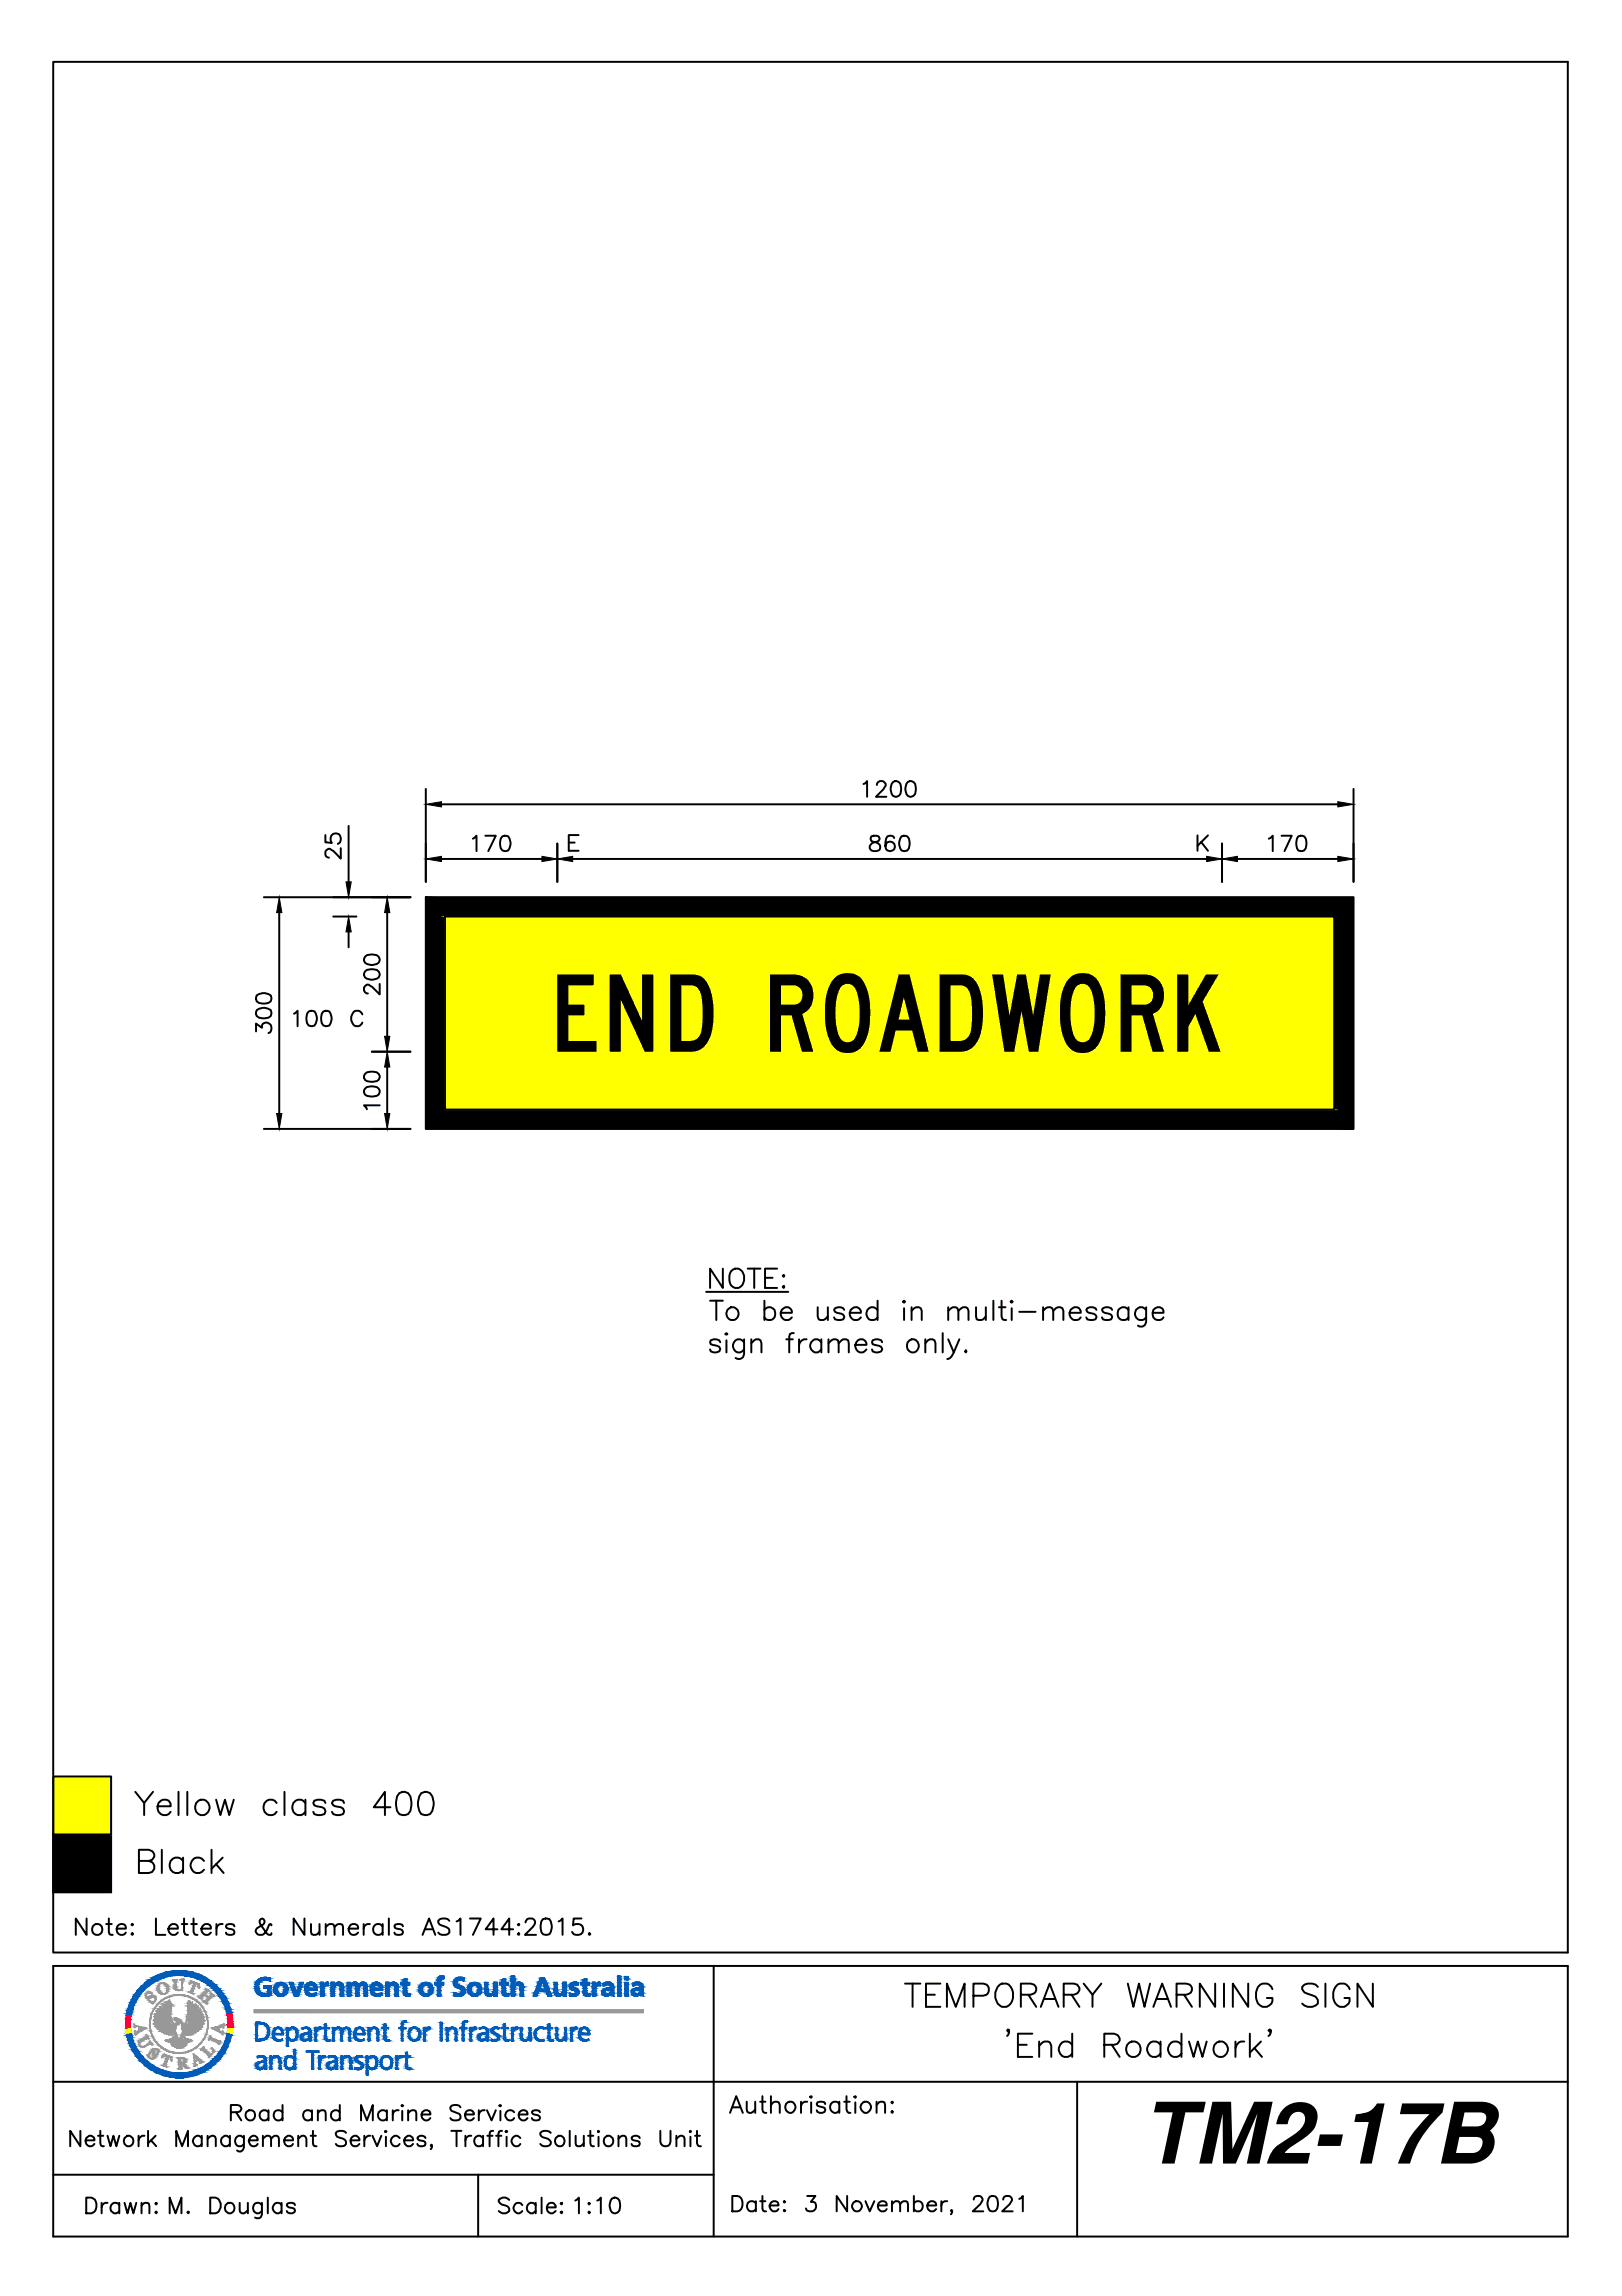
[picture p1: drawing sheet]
<svg xmlns="http://www.w3.org/2000/svg" width="210mm" height="297mm" viewBox="0 0 210 297" stroke-linecap="round" stroke-linejoin="round" font-family="sans-serif">
<defs><g id="words">
<text font-size="13.9" x="71" y="136.1">END ROADWORK</text>
<text font-size="11" x="147.8" y="279.9">TM2-17B</text>
<text font-size="7.1" x="129.1" y="267.4">'End Roadwork'</text>
<g font-size="6.2">
<text x="16.2" y="236">Yellow class 400</text>
<text x="16.6" y="243.4">Black</text>
<text x="116.1" y="260.7">TEMPORARY WARNING SIGN</text>
</g>
<g font-size="5.3">
<text x="36.7" y="134.1">100 C</text>
<text x="73.4" y="287.5">1:10</text>
</g>
</g></defs>
<g fill="#000" stroke="#000" stroke-width=".13">
<path d="M36.1 116.1l.4 2h-.7zM44.8 114.1h.7l-.4 2zM50.1 116.1l.3 2h-.6zM55.1 111.1l2-.3v.7zM55.1 104.1l2-.4v.7zM70.1 110.8l2 .3-2 .4zM72.1 111.1l2-.3v.7zM156.2 110.8l1.9 .3-1.9 .4zM158.1 111.1l2-.3v.7zM173.1 110.8l2.1 .3-2.1 .4zM173.1 103.7l2.1 .4-2.1 .3zM45.1 118.6l.4 2h-.7z"/>
<path d="M49.8 134.1h.6l-.3 2zM50.1 136.1l.3 1.9h-.6zM35.8 144.1h.7l-.4 2zM49.8 144.1h.6l-.3 2z"/>
<path d="M55.1 118.6l2.5 25v-25zM55.1 118.6l2.5 25h-2.5z"/>
<path d="M55.1 116.1l120.1 2.5v-2.5zM55.1 116.1l120.1 2.5h-120.1z"/>
<path d="M172.7 118.6l2.5 25v-25zM172.7 118.6l2.5 25h-2.5z"/>
<path d="M55.1 143.6l120.1 2.5v-2.5zM55.1 143.6l120.1 2.5h-120.1z"/>
<path d="M6.9 237.3l7.5 7.5v-7.5zM6.9 237.3l7.5 7.5h-7.5z"/>
</g>
<g fill="#ff0" stroke="#ff0" stroke-width=".13">
<path d="M57.6 118.6l115.1 25v-25zM57.6 118.6l115.1 25h-115.1z"/>
<path d="M6.9 229.8l7.5 7.5v-7.5zM6.9 229.8l7.5 7.5h-7.5z"/>
</g>
<g fill="none" stroke="#000" stroke-width=".25">
<path d="M6.9 8h196v244.6h-196zM34.1 116.1h19M36.1 118.1v26M42.1 108v1l.9 .1a.71 .71 0 0 1 0-1.1 .71 .71 0 0 1 1 .2 .71 .71 0 0 1-.3 1M43.1 118.6h3M44.1 109.7v1.4l-.9-1-.3-.2a.45 .45 0 0 0-.5-.1 .45 .45 0 0 0-.3 .4v.4a.51 .51 0 0 0 .5 .4M45.1 106.8v7.3M50.1 118.1v16M55.1 116.1h120.1v30h-120.1zM55.1 102.1v12M57.1 111.1h13M57.1 104.1h116"/>
<path d="M57.6 118.6h115.1v25h-115.1zM61.2 108.5l.5-.4v2M62.8 108.1h1.4l-1 2M65 108.2a.64 .64 0 0 1 .9 .3 1.5 1.5 0 0 1-.1 1.5 .69 .69 0 0 1-1-.3 1.66 1.66 0 0 1 .2-1.5zM72.1 109.1v5M73.6 109h.8M74.1 111.1h82.1M74.9 108h-1.3v2.1h1.3M111.7 101.4l.3-.1 .2-.3v2.1M112.8 108.2a.44 .44 0 0 0 .1 .7 .87 .87 0 0 1 1 .8l-.1 .2a.85 .85 0 0 1-1.2-.2 .84 .84 0 0 1 .9-.8l.2-.1 .1-.4a.76 .76 0 0 0-1-.2zM113.5 101.6a.51 .51 0 0 1 .4-.6 .7 .7 0 0 1 .7 .4v.2l-.3 .5-.9 1h1.3M115.6 101.2a.64 .64 0 0 1 .9 .2 1.66 1.66 0 0 1-.2 1.6 .59 .59 0 0 1-.9-.3 1.5 1.5 0 0 1 .2-1.5z"/>
<path d="M115.7 108.4a.58 .58 0 0 0-.5-.3 .58 .58 0 0 0-.5 .4 1.55 1.55 0 0 0 .1 1.5 .62 .62 0 0 0 1-.2 .62 .62 0 0 0-.4-.9 .62 .62 0 0 0-.8 .6M116.7 108.2a.69 .69 0 0 1 .9 .3 1.66 1.66 0 0 1-.2 1.5 .64 .64 0 0 1-.9-.3 1.5 1.5 0 0 1 .2-1.5zM117.5 101.2a.64 .64 0 0 1 .9 .2 1.66 1.66 0 0 1-.2 1.6 .59 .59 0 0 1-.9-.3 1.5 1.5 0 0 1 .2-1.5zM155 108.1v2M155.4 108.9l.9 1.2M156.3 108.1l-1.3 1.3M158.1 109.1v5M160.1 111.1h13M164.2 108.5l.5-.4v2M165.8 108.1h1.4l-1 2M168 108.2a.68 .68 0 0 1 1 .3 1.66 1.66 0 0 1-.2 1.5 .64 .64 0 0 1-1-.3 1.83 1.83 0 0 1 .2-1.5zM175.2 102.1v12"/>
<path d="M33.1 133.4v-1l.8 .6a.62 .62 0 0 1 .6-.7 .62 .62 0 0 1 .6 .6 .6 .6 0 0 1-.4 .7M33.2 130.7a1.52 1.52 0 0 1 1.8 0 .69 .69 0 0 1-.3 1 1.66 1.66 0 0 1-1.5-.3l-.1-.3zM33.2 128.8a1.52 1.52 0 0 1 1.8 0 .69 .69 0 0 1-.3 1 1.66 1.66 0 0 1-1.5-.3l-.1-.3zM45.1 120.6v2M47.2 125.7a1.46 1.46 0 0 1 1.8 0 .59 .59 0 0 1-.2 .9 1.5 1.5 0 0 1-1.6-.2l-.1-.2zM47.2 123.8a1.46 1.46 0 0 1 1.8 0 .59 .59 0 0 1-.2 .9 1.5 1.5 0 0 1-1.6-.2l-.1-.3zM47.2 138.9a1.46 1.46 0 0 1 1.8 0 .59 .59 0 0 1-.2 1 1.83 1.83 0 0 1-1.6-.2l-.1-.3zM48.1 136.1h5M49.1 127.3v1.4l-.9-1-.3-.2a.45 .45 0 0 0-.5-.1 .45 .45 0 0 0-.3 .4v.3a.51 .51 0 0 0 .5 .4M50.1 138v6.1M34.1 146.1h19M47.2 140.8a1.46 1.46 0 0 1 1.8 0 .59 .59 0 0 1-.2 1 1.83 1.83 0 0 1-1.6-.2l-.1-.3z"/>
<path d="M49.1 143h-2l.4 .5M91.4 167.1h10.6M91.9 168.3h1.6M92.7 168.3v2.5M93.2 173.7l-.1-.3-.4-.1-.7 .1-.1 .3 .1 .2 1.1 .3 .1 .4-.1 .2-.4 .2-.7-.2-.1-.2M93.5 164.1v2.5l-1.6-2.5v2.5M94 172.5l.1 .1-.1 .1-.1-.1zM94 173.4v1.6M94.6 164.5a.95 .95 0 0 1 1.1-.3 .95 .95 0 0 1 .6 .9 1.15 1.15 0 0 1-1.2 1.5 1.41 1.41 0 0 1-.5-2.1zM96.3 173.3v1.9a.68 .68 0 0 1-.4 .6 .68 .68 0 0 1-.7-.1M96.3 173.7a.81 .81 0 0 0-1.2-.3 .81 .81 0 0 0-.1 1.2 .73 .73 0 0 0 .6 .4 .73 .73 0 0 0 .7-.4M96.8 164.1h1.6"/>
<path d="M97.2 173.8l.6-.5h.4l.2 .1 .1 .4v1.2M97.2 173.3v1.7M97.6 164.1v2.5M98.9 169.5a.82 .82 0 0 1 1.2-.2 .82 .82 0 0 1 .1 1.1 .79 .79 0 0 1-1.3 0M98.9 168.3v2.5M99 165.3h1M100.6 164.1h-1.6v2.5h1.6M101 169.8h1.5a.7 .7 0 0 0-.5-.7 .7 .7 0 0 0-.8 .4 .82 .82 0 0 0 .1 1.1 .82 .82 0 0 0 1.2-.2M101.3 165.1l.1-.1 .1 .1-.1 .1zM101.3 166.5l.1-.1 .1 .1-.1 .1zM101.8 173.3h.8M102.7 172.5l-.5 .1-.1 .3v2.1"/>
<path d="M103.4 173.3v1.7M104.4 173.3a.85 .85 0 0 0-1 .7M105.8 169.1v1.2l.1 .4 .6 .1 .6-.5M106.3 173.7a.82 .82 0 0 0-1.3-.1 .82 .82 0 0 0 .2 1.2 .7 .7 0 0 0 1.1-.2M106.3 173.3v1.7M107.1 169.1v1.7M107.2 173.8l.7-.5h.3l.2 .1 .1 1.6M107.2 173.3v1.7M108.5 173.8l.6-.5h.4l.3 .1v1.6M109.2 169.5a.78 .78 0 0 0-1.3 0l.2 .2 .8 .3 .3 .3-.1 .4-.3 .1-.7-.1-.2-.3M110 169.8h1.4a.7 .7 0 0 0-.5-.7 .7 .7 0 0 0-.8 .4 .82 .82 0 0 0 .1 1.1 .82 .82 0 0 0 1.2-.2M110.7 174h1.4a.72 .72 0 0 0-.7-.8 .72 .72 0 0 0-.7 .8 .79 .79 0 0 0 .5 .9 .79 .79 0 0 0 .9-.3"/>
<path d="M113.6 169.5a.81 .81 0 0 0-1.1-.2 .81 .81 0 0 0-.3 1.1 .81 .81 0 0 0 1.1 .3l.3-.3M113.6 168.3v2.5M114.2 173.7l-.2-.3-.3-.1-.8 .1-.1 .3 .1 .2 1.1 .3 .2 .4-.2 .2-.3 .2-.8-.2-.1-.2M116.9 168.4l.1-.1 .1 .1-.1 .1zM117 169.2v1.6M117.5 173.7a.81 .81 0 0 1 1.1-.3 .81 .81 0 0 1 .2 1.2 .76 .76 0 0 1-1 .3 .76 .76 0 0 1-.4-.9zM118 169.6l.6-.5h.3l.3 .1 .1 .4v1.2M118 169.1v1.7M119.7 173.8l.4-.4 .2-.1h.4l.2 .1 .2 .4v1.2M119.7 173.3v1.7M122 172.5v2.5M122.7 169.6l.6-.5h.4l.2 .1 .1 .4v1.2"/>
<path d="M122.7 173.3l.7 1.7 .7-1.7M122.7 169.1v1.7M123.4 175a.96 .96 0 0 1-.8 .8M124 169.6l.6-.5h.4l.2 .1 .1 .4v1.2M124.9 174.8l.1-.1 .1 .1-.1 .2zM126.3 169.1l.1 1.6a.86 .86 0 0 0 1.2-.4M127.6 169.1v1.7M128.6 168.3v2.5M129.3 169.1h.8M129.6 168.3v2l.1 .4 .5 .1M130.8 168.4l.1-.1 .1 .1-.1 .1zM130.9 169.2v1.6"/>
<path d="M131.9 169.7h2.1M135 169.6l.6-.5h.3l.3 .1 .1 .4v1.2M135 169.1v1.7M136.3 169.6l.6-.5h.3l.3 .1 .1 .4v1.2M138.4 169.8h1.5a.68 .68 0 0 0-.9-.7 .83 .83 0 0 0-.5 1.3 .83 .83 0 0 0 1.4 0M141.9 169.5a.78 .78 0 0 0-1.3 0l.1 .2 .8 .3 .4 .3-.1 .4-.4 .1-.7-.1-.1-.3M143.9 169.5a.78 .78 0 0 0-1.3 0l.1 .2 .8 .3 .3 .1 .1 .2-.1 .4-.3 .1-.8-.1-.1-.3M146 169.5a.82 .82 0 0 0-1.1-.2 .82 .82 0 0 0-.2 1.1 .79 .79 0 0 0 1.3 0M146 169.1v1.7M148.3 169.1v1.9a.66 .66 0 0 1-1 .5M148.3 169.5a.81 .81 0 0 0-1.2-.1 .81 .81 0 0 0 0 1.1 .81 .81 0 0 0 1.2-.1M149.2 169.8h1.4a.7 .7 0 0 0-.7-.7 .7 .7 0 0 0-.7 .7 .77 .77 0 0 0 .4 .9 .77 .77 0 0 0 1-.3"/>
<path d="M6.9 237.3h7.5v7.5h-7.5zM6.9 229.8h7.5v7.5h-7.5zM6.9 254.3h196v35h-196zM11.2 248.2v2.1l-1.4-2.1v2.1M13.7 248.9h.8M14.1 248.2v1.7l.1 .3 .4 .1M15.1 249.5h1.2a.62 .62 0 0 0-.7-.6 .62 .62 0 0 0-.5 .8 .64 .64 0 0 0 .5 .6 .64 .64 0 0 0 .7-.3M17 249l.1-.1 .1 .1-.1 .1zM17 250.2l.1-.1 .1 .1-.1 .1zM20.2 248.2v2.1h1.2M21.8 249.5h1.2a.47 .47 0 0 0-.4-.6 .69 .69 0 0 0-.8 .9 .69 .69 0 0 0 1.2 .2M23.5 248.9h.7"/>
<path d="M23.8 248.2v1.7l.1 .3 .4 .1M24.8 248.9h.7M25 248.2v1.7l.2 .3 .4 .1M26.1 249.5h1.2a.47 .47 0 0 0-.4-.6 .69 .69 0 0 0-.8 .9 .69 .69 0 0 0 1.2 .2M28 248.9v1.4M28.8 248.9a.65 .65 0 0 0-.8 .6M30.3 249.2v-.2l-.3-.1-.7 .1-.1 .2 .1 .2 1 .3v.2v.3l-.6 .1-.4-.1-.1-.2M35.1 249.1l-.1-.2-.2 .1a2.06 2.06 0 0 1-.9 1.3h-.4a.48 .48 0 0 1-.4-.4 .48 .48 0 0 1 .2-.5l.7-.4a.44 .44 0 0 0 .2-.4 .44 .44 0 0 0-.3-.4l-.2 .1a.72 .72 0 0 0 .2 1l.7 .9 .4 .1 .1-.2M39.4 248.2v2.1l-1.4-2.1v2.1M40.2 248.9v1l.1 .3a.73 .73 0 0 0 1-.3M41.3 248.9v1.4M42.1 249.3l.6-.4 .5 .1 .1 .3v1"/>
<path d="M42.1 248.9v1.4M43.3 249.3a.73 .73 0 0 1 1-.3l.1 .3v1M45.1 249.5h1.2a.61 .61 0 0 0-.6-.6 .61 .61 0 0 0-.6 .6 .67 .67 0 0 0 .4 .8 .67 .67 0 0 0 .8-.3M47.1 248.9v1.4M47.9 248.9a.65 .65 0 0 0-.8 .6M49.5 249.2a.68 .68 0 0 0-1-.1 .68 .68 0 0 0 0 1 .68 .68 0 0 0 1-.1M49.5 248.9v1.4M50.3 248.2v2.1M52.1 249.2v-.2l-.3-.1-.7 .1-.1 .2 .1 .2 1 .3v.2v.3l-.7 .1-.3-.1-.1-.2M54.7 250.3l.8-2.1 .8 2.1M55 249.6h1M58.2 248.5a.97 .97 0 0 0-1.5 0 .53 .53 0 0 0 .4 .6 1.14 1.14 0 0 1 1.1 .6v.3a.97 .97 0 0 1-1.5 0"/>
<path d="M59.1 248.6l.5-.4v2.1M60.8 248.2h1.4l-1 2.1M64.4 249.6h-1.5l1-1.4v2.1M66.4 249.6h-1.5l1-1.4v2.1M67 249l.1-.1 .1 .1-.1 .1zM67 250.2l.1-.1 .1 .1-.1 .1zM68 248.7l.2-.4 .7-.1a.53 .53 0 0 1 .3 .8l-1.3 1.3h1.5M70.3 248.3a.73 .73 0 0 1 1 .3 1.72 1.72 0 0 1-.2 1.6 .79 .79 0 0 1-1.1-.3 1.9 1.9 0 0 1 .3-1.6zM72.3 248.6l.5-.4v2.1M75.3 248.2h-1.1v.9a.77 .77 0 0 1 1.1 0 .77 .77 0 0 1-.1 1.1 .84 .84 0 0 1-1.2-.3M76.3 250.1l.1 .1-.1 .1-.1-.1zM92.4 254.3v35"/>
<path d="M6.9 269.3h196M10.4 275.7v2l-1.3-2v2M11.1 276.9h1.1a.56 .56 0 0 0-.4-.6 .56 .56 0 0 0-.6 .3 .65 .65 0 0 0 .1 .9 .65 .65 0 0 0 .9-.1M12.7 276.3h.7M13 275.7v1.6l.1 .3 .3 .1M13.9 276.3l.4 1.4 .4-1.4 .4 1.4 .3-1.4M17.9 276.3v1.4M18.7 276.3a.72 .72 0 0 0-.8 .6M19.2 275.7v2M19.5 276.9l.7 .8M20.1 276.3l-.9 1M22.8 277.7v-2l.8 2 .7-2v2"/>
<path d="M26.1 276.6a.66 .66 0 0 0-1 0 .66 .66 0 0 0 .2 1 .59 .59 0 0 0 .8-.2M26.1 276.3v1.4M26.9 276.7l.5-.4h.2l.2 .1 .1 .3v1M26.9 276.3v1.4M29.7 276.6a.67 .67 0 0 0-1.1 .2 .67 .67 0 0 0 .8 .9l.3-.3M29.7 276.3v1.4M29.9 273.3l1.1-.1 .2-.3v-.2l-.2-.3-.3-.1h-.8v2M30.6 273.3l.6 1M31.6 276.3v1.5a.55 .55 0 0 1-.9 .4M31.6 276.6a.67 .67 0 0 0-1.2 .2 .67 .67 0 0 0 .8 .9l.4-.3M32.2 276.9h1.1a.54 .54 0 0 0-.3-.6 .54 .54 0 0 0-.7 .3 .64 .64 0 0 0 .1 .9 .64 .64 0 0 0 .9-.1M34 276.7l.5-.4h.3l.2 .1 .1 .3v1"/>
<path d="M34 276.3v1.4M34.7 273.3a.64 .64 0 0 0-.9-.1 .64 .64 0 0 0 0 .9 .64 .64 0 0 0 .9-.1M34.7 273v1.3M35.1 276.7l.4-.4h.3l.2 .1 .1 .3v1M36.6 273.3a.65 .65 0 0 0-.9-.2 .65 .65 0 0 0-.2 .9 .65 .65 0 0 0 .9 .2l.2-.2M36.6 272.3v2M36.8 276.9h1.1a.56 .56 0 0 0-.4-.6 .56 .56 0 0 0-.6 .3 .65 .65 0 0 0 .1 .9 .65 .65 0 0 0 .9-.1M38.6 276.7l.5-.4h.3l.1 .1 .2 .3v1M38.6 276.3v1.4M40.2 276.3h.7M40.4 273.3a.65 .65 0 0 0-.9-.2 .65 .65 0 0 0-.2 .9 .65 .65 0 0 0 .9 .2l.2-.2M40.4 273v1.3"/>
<path d="M40.5 275.7v1.6l.1 .3 .4 .1M41.1 273.4l.3-.3 .2-.1 .5 .1v1.2M41.1 273v1.3M44 273.3a.64 .64 0 0 0-1-.1 .64 .64 0 0 0 0 .9 .64 .64 0 0 0 1-.1M44 272.3v2M44.8 275.9a.92 .92 0 0 0-1.3 0 .53 .53 0 0 0 .3 .6l.6 .2a.52 .52 0 0 1 .2 .9 .91 .91 0 0 1-1.1-.2M45.4 276.9h1.1a.57 .57 0 0 0-.6-.6 .57 .57 0 0 0-.5 .6 .62 .62 0 0 0 .3 .7 .62 .62 0 0 0 .8-.2M46.7 274.3v-2l.8 2 .7-2v2M47.1 276.3v1.4M47.9 276.3a.72 .72 0 0 0-.8 .6M48.2 276.3l.6 1.4 .5-1.4M49.8 275.8l.1-.1 .1 .1h-.1z"/>
<path d="M49.9 276.4v1.3M50.1 273.3a.64 .64 0 0 0-1-.1 .64 .64 0 0 0 0 .9 .64 .64 0 0 0 1-.1M50.1 273v1.3M50.8 273v1.3M51.6 273a.64 .64 0 0 0-.8 .6M51.7 276.6a.66 .66 0 0 0-1 0 .66 .66 0 0 0 .2 1 .59 .59 0 0 0 .8-.2M52.1 272.3l.1 .1-.1 .1-.1-.1zM52.1 273.1v1.2M52.3 276.9h1.2a.56 .56 0 0 0-.5-.6 .56 .56 0 0 0-.6 .3 .65 .65 0 0 0 .1 .9 .65 .65 0 0 0 1-.1M52.8 273.4l.5-.4 .5 .1 .1 1.2M52.8 273v1.3M54.6 273.6h1.1a.59 .59 0 0 0-.7-.6 .59 .59 0 0 0-.4 .8 .61 .61 0 0 0 .4 .5 .61 .61 0 0 0 .7-.3"/>
<path d="M55.1 276.6a.6 .6 0 0 0-1.1 0l.3 .3 .7 .2 .1 .2-.1 .3a.69 .69 0 0 1-1-.2M55.9 277.6l-.1 .1-.1-.1 .1-.1a.42 .42 0 0 1-.1 .5M58.4 275.7h1.3M59.1 275.7v2M59.6 272.6a.84 .84 0 0 0-1.3 0 .45 .45 0 0 0 .4 .6l.5 .2a.47 .47 0 0 1 .4 .3 .47 .47 0 0 1-.2 .5 .91 .91 0 0 1-1.1-.2M60.2 273.6h1.1a.59 .59 0 0 0-.7-.6 .59 .59 0 0 0-.4 .8 .61 .61 0 0 0 .5 .5 .61 .61 0 0 0 .6-.3M60.2 276.3v1.4M61 276.3a.66 .66 0 0 0-.8 .6M62 273v1.3M62.5 276.6a.67 .67 0 0 0-1.1 .2 .67 .67 0 0 0 .7 .9l.4-.3M62.5 276.3v1.4M62.7 273a.64 .64 0 0 0-.7 .6"/>
<path d="M63 273l.6 1.3 .6-1.3M63.1 276.3h.6M63.8 275.7l-.4 .1v.3v1.6M64.2 276.3h.7M64.6 272.4l.2-.1v.1v.1zM64.8 273.1v1.2M65 275.7l-.4 .1-.1 .3v1.6M65.4 275.8l.2-.1v.1zM65.6 276.4v1.3M66.5 273.3a.64 .64 0 0 0-.9-.1 .64 .64 0 0 0 0 .9 .64 .64 0 0 0 .9-.1M67.1 273.6h1.2a.59 .59 0 0 0-.7-.6 .59 .59 0 0 0-.5 .8 .61 .61 0 0 0 .5 .5 .61 .61 0 0 0 .7-.3M67.3 276.6a.66 .66 0 0 0-1 0 .66 .66 0 0 0 .2 1 .59 .59 0 0 0 .8-.2"/>
<path d="M69.9 273.3a.65 .65 0 0 0-1.1 0l.1 .2 .9 .3 .1 .1-.1 .3a.69 .69 0 0 1-1-.2M71.3 275.9a.99 .99 0 0 0-1.4 0 .53 .53 0 0 0 .4 .6 1.16 1.16 0 0 1 1 .6v.3a.89 .89 0 0 1-1.4 0M73.7 275.7v2M74.5 276.3v1l.1 .3 .5 .1 .5-.4M75.6 276.3v1.4M76.1 276.3h.7M76.4 275.7v1.6l.1 .3 .4 .1M77.5 275.7v.1h-.1zM77.5 276.4v1.3M80 276.7l.5-.4h.3l.2 .1 .1 .3v1M80 276.3v1.4M82.8 276.6a.6 .6 0 0 0-1.1 0l.1 .2 .9 .3 .1 .2-.1 .3-.3 .1-.6-.1-.1-.2"/>
<path d="M85.5 275.7v1.4a.66 .66 0 0 0 .6 .6 .66 .66 0 0 0 .7-.6v-1.4M87.5 276.7l.5-.4h.3l.2 .1 .1 .3v1M87.5 276.3v1.4M89.3 275.8l.1-.1v.1zM89.4 276.4v1.3M89.9 276.3h.7M90.2 275.7v1.6l.1 .3 .4 .1M94.5 273.3l.8-2.1 .8 2.1M94.8 272.6h1M96.6 271.9v1l.1 .3 .2 .1h.3l.5-.4M97.7 271.9v1.4M98.4 271.9h.6"/>
<path d="M98.7 271.2v1.7v.3l.5 .1M99.8 272.3l.3-.3 .2-.1 .5 .1 .1 .3v1M99.8 271.2v2.1M101.7 272.2a.69 .69 0 0 1 1-.1 .69 .69 0 0 1 .1 .9 .69 .69 0 0 1-.9 .2 .81 .81 0 0 1-.2-1zM103.7 271.9v1.4M104.5 271.9a.65 .65 0 0 0-.8 .6M104.8 271.3l.2-.1 .1 .1-.1 .1zM105 272v1.3M106.8 272.2l-.1-.2-.3-.1-.6 .1-.1 .2 .1 .2 .9 .3 .1 .3a.6 .6 0 0 1-.6 .4 .6 .6 0 0 1-.5-.4M108.6 272.2a.68 .68 0 0 0-1-.2 .68 .68 0 0 0-.1 1 .61 .61 0 0 0 .6 .4 .61 .61 0 0 0 .5-.4M108.6 271.9v1.4M109.2 271.9h.8"/>
<path d="M109.5 271.2v1.7l.2 .3 .1 .1h.3M110.6 271.3l.1-.1 .1 .1-.1 .1zM110.7 272v1.3M111.5 272.2a.69 .69 0 0 1 .9-.1 .69 .69 0 0 1 .2 .9 .69 .69 0 0 1-.9 .2 .7 .7 0 0 1-.2-1zM113.4 272.3l.3-.3 .2-.1 .6 .1v1.3M113.4 271.9v1.4M115.3 272l.2-.1 .1 .1-.1 .1zM115.3 273.2l.2-.1 .1 .1-.1 .1zM139.4 269.3v20M6.9 281.3h85.5M11.2 284.3h.6a1.11 1.11 0 0 1 .7 1 1.11 1.11 0 0 1-.7 1h-.6zM13.2 285v1.3"/>
<path d="M13.9 285a.64 .64 0 0 0-.7 .6M15.4 285.3a.64 .64 0 0 0-.9-.1 .64 .64 0 0 0 0 .9 .64 .64 0 0 0 .9-.1M15.4 285v1.3M16.1 285l.4 1.3 .4-1.3 .4 1.3 .3-1.3M18.3 285.4l.3-.3 .2-.1 .4 .1 .1 .3v.9M18.3 285v1.3M20.1 285.1l.1-.1 .1 .1-.1 .1zM20.1 286.2l.1-.1 .1 .1-.1 .1zM22 286.3v-2l.7 2 .8-2v2M24.2 286.2l.2-.1 .1 .1-.1 .1zM27.2 284.3h.7a1.08 1.08 0 0 1 .7 1 1.08 1.08 0 0 1-.7 1h-.7zM31 285v1l.1 .2 .2 .1h.3l.5-.3"/>
<path d="M32.1 285v1.3M33.9 285v1.5l-.1 .3a.56 .56 0 0 1-.8 .1M33.9 285.3a.67 .67 0 0 0-1.2 .2 .67 .67 0 0 0 .8 .8l.4-.3M34.7 284.3v2M36.4 285.3a.65 .65 0 0 0-1-.1 .65 .65 0 0 0 .2 1 .54 .54 0 0 0 .8-.2M36.4 285v1.3M38.2 285.3l-.1-.2-.3-.1-.6 .1-.1 .2 .3 .3 .7 .2 .1 .2a.6 .6 0 0 1-1.1 0M61.9 281.3v8M65.9 284.6a.87 .87 0 0 0-1.4 0 .67 .67 0 0 0 .4 .6l.6 .2a.47 .47 0 0 1 .4 .3 .47 .47 0 0 1-.2 .5 .87 .87 0 0 1-1.2-.2M67.6 285.3a.65 .65 0 0 0-1-.1 .65 .65 0 0 0 .1 1 .54 .54 0 0 0 .9-.2M69.3 285.3a.67 .67 0 0 0-1.1 .2 .67 .67 0 0 0 .7 .8l.4-.3M69.3 285v1.3"/>
<path d="M70.1 284.3v2M70.8 285.6h1.1a.59 .59 0 0 0-.7-.6 .59 .59 0 0 0-.4 .8 .61 .61 0 0 0 .4 .5 .61 .61 0 0 0 .7-.3M94.8 284.1h.6a1.07 1.07 0 0 1 .5 1.7l-.2 .2-.3 .1h-.6zM97.8 285a.65 .65 0 0 0-.9-.1 .65 .65 0 0 0-.1 .9 .65 .65 0 0 0 .8 .2l.2-.2M97.8 284.8v1.3M98.4 284.8h.6M98.7 284.1v1.6v.3l.4 .1M99.6 285.3h1.1a.57 .57 0 0 0-.5-.6 .57 .57 0 0 0-.6 .6 .63 .63 0 0 0 .4 .7 .63 .63 0 0 0 .7-.2M101.4 284.9l.1-.1 .1 .1h-.1zM101.4 286l.1-.1 .1 .1-.1 .1zM104.5 284.1h1l-.6 .8a.62 .62 0 0 1 .7 .5 .62 .62 0 0 1-.5 .7l-.6-.1-.2-.3M109.6 284.1v2l-1.3-2v2"/>
<path d="M112 284.8l.6 1.3 .5-1.3M113.6 285.3h1.2a.45 .45 0 0 0-.4-.5 .64 .64 0 0 0-.8 .8 .64 .64 0 0 0 1.2 .2M115.4 285.2l.5-.4 .5 .1 .1 .3v.9M115.4 284.8v1.3M116.5 285.2l.2-.3 .3-.1 .4 .1 .1 1.2M118.3 285a.65 .65 0 0 1 .8-.1 .65 .65 0 0 1 .2 .9 .65 .65 0 0 1-.8 .2l-.2-.2M118.3 284.1v2M120 285.3h1.1a.59 .59 0 0 0-.7-.6 .59 .59 0 0 0-.4 .8 .61 .61 0 0 0 .5 .6 .61 .61 0 0 0 .6-.3M121.8 284.8v1.3M122.6 284.8a.6 .6 0 0 0-.8 .5M123.2 286l-.1 .1-.1-.1 .1-.1 .1 .1-.2 .5M126 284.6a.43 .43 0 0 1 .4-.5h.4a.48 .48 0 0 1 .2 .8l-.1 .3-1 .9h1.3"/>
<path d="M128.1 284.2a.69 .69 0 0 1 1 .3 1.66 1.66 0 0 1-.3 1.5 .64 .64 0 0 1-.9-.3 1.5 1.5 0 0 1 .2-1.5zM129.8 284.6a.43 .43 0 0 1 .4-.5h.4a.48 .48 0 0 1 .2 .8l-.1 .3-1 .9h1.3M131.9 284.5l.2-.1 .3-.3v2"/>
<circle cx="94.8" cy="169.9" r=".83"/>
<circle cx="12.6" cy="249.6" r=".7"/>
<circle cx="16.6" cy="277" r=".67"/>
<circle cx="32.4" cy="273.6" r=".65"/>
<circle cx="72.4" cy="277" r=".67"/>
<circle cx="78.7" cy="277" r=".67"/>
<circle cx="29.7" cy="285.6" r=".67"/>
<circle cx="110.9" cy="285.4" r=".64"/>
</g>
<g fill="#005cb8" stroke="#005cb8" stroke-width=".13">
<path d="M34.2 255.8h.1z"/>
<path d="M33.7 255.9h1.3z"/>
<path d="M34.8 256.2l.2 .1z"/>
<path d="M33.3 258h1.8z"/>
<path d="M34.1 258.3h.2z"/>
<path d="M34.1 258.3h.3z"/>
<path d="M36 256.5l.4-.1 .3 .1z"/>
<path d="M35.9 258.2h.8z"/>
<path d="M40.1 256.5h.4z"/>
<path d="M40.8 257.9l.2-.1v.1z"/>
<path d="M39.9 258.2h.9z"/>
<path d="M43.8 256.4l.1 .1z"/>
<path d="M46.9 256.4l.1 .1z"/>
<path d="M45.7 256.5h.3z"/>
<path d="M48.5 256.5h.4z"/>
<path d="M49.3 257.9l.1-.1v.1z"/>
<path d="M48.4 258.2h.8z"/>
<path d="M50.9 256.5h.1z"/>
<path d="M52.9 257.9h.2z"/>
<path d="M54.8 256.5l.3-.1 .4 .1z"/>
<path d="M54.7 258.2h.8z"/>
<path d="M56.9 255.7h.6z"/>
<path d="M59.5 255.8h.1z"/>
<path d="M59 255.9h1.1z"/>
<path d="M59.9 256.2l.1 .1z"/>
<path d="M58.7 257.8h.2z"/>
<path d="M61 256.5l.4-.1 .4 .1z"/>
<path d="M61 258.2h.8z"/>
<path d="M62.9 258.1h.9z"/>
<path d="M65.3 256h.1z"/>
<path d="M65.7 257.9h.2z"/>
<path d="M71.8 258.1h1z"/>
<path d="M74.3 256.5l.2-.1z"/>
<path d="M73.9 256.5h1z"/>
<path d="M74.5 256.8h.3z"/>
<path d="M73.9 257.4h1z"/>
<path d="M73.7 257.9h.1z"/>
<path d="M74.2 258.3h.1z"/>
<path d="M75.8 256h.1z"/>
<path d="M76.2 257.9h.2z"/>
<path d="M77.5 256.9h.2z"/>
<path d="M78.3 256.5h.7z"/>
<path d="M78.9 256.8h.5z"/>
<path d="M78 256.8h.3l-.1 .1z"/>
<path d="M78.5 257.2h.9z"/>
<path d="M78 257.4h1.4z"/>
<path d="M78.2 258.2h.6l-.2 .1z"/>
<path d="M82.2 256.5h.6z"/>
<path d="M82.7 256.8h.5z"/>
<path d="M81.9 256.8h.3l-.2 .1z"/>
<path d="M82.3 257.2h1z"/>
<path d="M81.8 257.4h1.5z"/>
<path d="M82 258.2h.6l-.1 .1z"/>
<path d="M16.8 263.2h.2z"/>
<path d="M22 268.7h2.3l-.5 .1z"/>
<path d="M22.3 255h1.8z"/>
<path d="M20.6 255.4h5.3z"/>
<path d="M18.3 256.9h1z"/>
<path d="M29.3 260.5h.2z"/>
<path d="M16.5 260.6h.5z"/>
<path d="M33.6 263.8h.8z"/>
<path d="M35.9 262.3h.2z"/>
<path d="M36.3 263.9h.3z"/>
<path d="M35.8 264.1h.5z"/>
<path d="M37.7 262.3h.3z"/>
<path d="M37.7 264.1h.3z"/>
<path d="M39.1 262.5v.1z"/>
<path d="M39.1 262.5h.2l-.2 .1z"/>
<path d="M39.9 263h.3z"/>
<path d="M39.7 263.9h.2z"/>
<path d="M39.3 264.1h.3z"/>
<path d="M42.6 263.9h.1z"/>
<path d="M42.2 264h.5z"/>
<path d="M46.4 262.3h.3z"/>
<path d="M46.8 263.9h.3z"/>
<path d="M46.4 264.1h.4z"/>
<path d="M48.2 262.3h.3z"/>
<path d="M50.3 263.9h.1z"/>
<path d="M49.9 264h.5z"/>
<path d="M52.3 261.5h.2z"/>
<path d="M52.4 261.6h.2z"/>
<path d="M53.4 262.3h.4z"/>
<path d="M53.2 264h.8l-.2 .1z"/>
<path d="M42.5 266.1v.1z"/>
<path d="M42.5 266.1h.2l-.2 .1z"/>
<path d="M43.3 266.7h.3z"/>
<path d="M42.3 267.4h.2z"/>
<path d="M43.4 267.7h.2z"/>
<path d="M42.7 267.8h.3z"/>
<path d="M44.7 265.9h.3z"/>
<path d="M46.7 266.1h.2z"/>
<path d="M45.9 267.5h.1z"/>
<path d="M46.2 267.8h.4z"/>
<path d="M48 265.9h.3z"/>
<path d="M48 267.7h.4z"/>
<path d="M49.8 265.9h.4z"/>
<path d="M49.6 267.7h.8l-.2 .1z"/>
<path d="M52.5 265.5h.2z"/>
<path d="M53.1 267.5h.1z"/>
<path d="M52.7 267.7h.5z"/>
<path d="M33.3 266.1v.1z"/>
<path d="M33.3 266.1h.2l-.2 .1z"/>
<path d="M34.1 266.7h.3z"/>
<path d="M34.2 267.7h.2z"/>
<path d="M33.5 267.8h.3z"/>
<path d="M35.5 265.9h.3z"/>
<path d="M37.3 265.9h.4z"/>
<path d="M38 267.7h.3z"/>
<path d="M37.3 267.8h.4z"/>
<path d="M58.4 262.3h.3z"/>
<path d="M60.1 261.4h.3z"/>
<path d="M60.3 261.6h.2z"/>
<path d="M62 262.5l.1 .1z"/>
<path d="M62 262.5h.2l-.1 .1z"/>
<path d="M63 263h.2z"/>
<path d="M62.9 263h.3z"/>
<path d="M62.6 263.9h.3z"/>
<path d="M63 264h.2z"/>
<path d="M62.3 264.1h.2z"/>
<path d="M64.1 262.3h.1z"/>
<path d="M64.3 262.5h.2z"/>
<path d="M63.6 263.8h.1z"/>
<path d="M63.8 264.1h.4z"/>
<path d="M65.7 263.9h.1z"/>
<path d="M65.3 264h.6z"/>
<path d="M67.7 264h.5z"/>
<path d="M69.9 262.3h.2z"/>
<path d="M69.5 262.4h.9z"/>
<path d="M70.3 262.5h.1z"/>
<path d="M69.1 263.4h.3z"/>
<path d="M70.3 263.9l.1-.1z"/>
<path d="M69.5 264h.9z"/>
<path d="M69.9 264.1h.2z"/>
<path d="M71.5 263.9h.1z"/>
<path d="M71.1 264h.5z"/>
<path d="M72.2 264h.6z"/>
<path d="M75.5 262.3h.3z"/>
<path d="M75.9 263.9h.3z"/>
<path d="M75.5 264.1h.4z"/>
<path d="M55.5 262.3h.1z"/>
<path d="M34.2 255.8h.3zM34.1 255.8h.4zM34.1 255.8h.4zM34.1 255.8h.4z"/>
<path d="M34.1 255.8l.7 .1zM33.9 255.9h.9zM33.9 255.9h.9zM33.9 255.9h.9z"/>
<path d="M33.9 255.9h1.1zM33.8 255.9h1.2z"/>
<path d="M33.8 255.9h1.2zM33.7 255.9h1.3zM33.7 255.9h1.3z"/>
<path d="M33.7 255.9l1.3 .1v-.1zM33.5 256l.2-.1 1.3 .1z"/>
<path d="M33.5 256l1.5 .2v-.2zM33.5 256l1.5 .2h-1.7z"/>
<path d="M33.3 256.2h1.7zM33.3 256.2h1.7z"/>
<path d="M34.4 256.2h.6zM34.4 256.2h.6z"/>
<path d="M33.3 256.2h.9zM33.3 256.2h1.1z"/>
<path d="M34.4 256.2h.6zM34.4 256.2h.6z"/>
<path d="M34.7 256.2h.3zM34.7 256.2h.3z"/>
<path d="M34.8 256.2l.2 .1zM34.9 256.3h.1z"/>
<path d="M33.3 256.2l.6 .1 .3-.1zM33.3 256.2l.6 .1h-.7z"/>
<path d="M33.2 256.3h.7zM33.2 256.3h.7z"/>
<path d="M33.2 256.3l.5 .2 .2-.2zM33.2 256.3l.5 .2h-.6z"/>
<path d="M33.1 256.5h.6zM33.1 256.5h.5z"/>
<path d="M33 256.5l.5 .2 .1-.2zM33 256.5l.5 .2h-.5zM33 256.7h.5zM33 256.7h.5z"/>
<path d="M34.1 256.9h1zM34.1 256.9h1zM34.1 256.9h1zM34.1 256.9h1z"/>
<path d="M33 256.7l.5 .3v-.3zM33 256.7l.5 .3h-.5z"/>
<path d="M34.1 256.9l1 .1v-.1zM34.1 256.9l1 .1h-1zM34.1 257h1zM34.1 257h1z"/>
<path d="M34.1 257l1 .2v-.2zM34.1 257l1 .2h-1z"/>
<path d="M34.1 257.2h1zM34.1 257.2h1z"/>
<path d="M33 257l.5 .2v-.2zM33 257l.5 .2h-.5z"/>
<path d="M34.1 257.2l1 .1zM34.1 257.2l1 .1z"/>
<path d="M34.6 257.3h.5zM34.6 257.3h.5z"/>
<path d="M33 257.2l.5 .1v-.1zM33 257.2l.5 .1h-.5z"/>
<path d="M33 257.3l.6 .2-.1-.2zM33 257.3l.6 .2h-.6z"/>
<path d="M33 257.5l.6 .1v-.1zM33 257.5l.6 .1h-.6z"/>
<path d="M33 257.6l.7 .1-.1-.1zM33 257.6l.7 .1h-.6z"/>
<path d="M34.6 257.3l.5 .4v-.4zM34.6 257.3l.5 .4h-.5z"/>
<path d="M33.1 257.7l.7 .1-.1-.1zM33.1 257.7l.7 .1h-.6z"/>
<path d="M34.6 257.7l.5 .2v-.2zM34.6 257.7l.5 .2h-.5z"/>
<path d="M34.6 257.9h.5zM34.6 257.9h.5z"/>
<path d="M33.2 257.8l.9 .1-.3-.1zM33.2 257.8l.9 .1h-.8z"/>
<path d="M34.6 257.9h.5zM34.4 257.9h.7z"/>
<path d="M33.3 257.9h.9zM33.3 257.9h.9z"/>
<path d="M34.4 257.9h.7zM34.3 257.9h.8z"/>
<path d="M33.3 257.9h1zM33.3 257.9h1z"/>
<path d="M34.3 257.9h.8zM34.3 257.9h.8z"/>
<path d="M33.3 257.9h1zM33.3 257.9h1z"/>
<path d="M33.3 257.9l1.8 .1v-.1zM33.3 257.9l1.8 .1h-1.8zM33.3 258h1.8z"/>
<path d="M33.3 258l1.8 .1v-.1zM33.3 258l1.8 .1h-1.6z"/>
<path d="M33.5 258.1h1.6zM33.5 258.1h1.6z"/>
<path d="M33.6 258.1h1.5zM33.6 258.1l1.4 .1z"/>
<path d="M33.7 258.2h1.3zM33.7 258.2h1.2z"/>
<path d="M33.7 258.2l.9 .1 .3-.1zM33.7 258.2l.9 .1z"/>
<path d="M34.1 258.3h.5zM34.1 258.3h.3zM34.1 258.3h.3zM34.1 258.3h.3z"/>
<path d="M36 256.5l1 .2-.3-.2zM35.7 256.7l.3-.2 1 .2z"/>
<path d="M35.7 256.7l1.4 .1-.1-.1zM35.7 256.7l1.4 .1h-1.5z"/>
<path d="M36.4 256.8h.7zM36.4 256.8h.7z"/>
<path d="M35.6 256.8h.8zM35.6 256.8h.5z"/>
<path d="M36.5 256.8l.7 .2-.1-.2zM36.5 256.8l.7 .2h-.5z"/>
<path d="M35.6 256.8l.4 .2 .1-.2zM35.6 256.8l.4 .2h-.5z"/>
<path d="M36.7 257h.5zM36.7 257h.5z"/>
<path d="M35.5 257h.5zM35.5 257h.5z"/>
<path d="M36.7 257l.5 .1v-.1zM36.7 257l.5 .1h-.4z"/>
<path d="M35.5 257l.4 .1 .1-.1zM35.5 257l.4 .1h-.4z"/>
<path d="M36.8 257.1l.5 .2-.1-.2zM36.8 257.1l.5 .2h-.5z"/>
<path d="M35.5 257.1l.4 .2v-.2zM35.5 257.1l.4 .2h-.5z"/>
<path d="M36.8 257.3l.5 .1v-.1zM36.8 257.3l.5 .1h-.5z"/>
<path d="M35.4 257.3l.5 .1v-.1zM35.4 257.3l.5 .1h-.5z"/>
<path d="M35.4 257.4l.5 .2v-.2zM35.4 257.4l.5 .2h-.4z"/>
<path d="M36.8 257.4l.4 .2 .1-.2zM36.8 257.4l.4 .2h-.4z"/>
<path d="M36.8 257.6l.4 .1v-.1zM36.8 257.6l.4 .1h-.5z"/>
<path d="M35.5 257.6l.5 .1-.1-.1zM35.5 257.6l.5 .1h-.5zM35.5 257.7h.5zM35.5 257.7h.5z"/>
<path d="M36.7 257.7h.5zM36.7 257.7h.5z"/>
<path d="M35.5 257.7l.6 .2-.1-.2zM35.5 257.7l.6 .2h-.6z"/>
<path d="M36.7 257.7l.4 .2 .1-.2zM36.7 257.7l.4 .2h-.5z"/>
<path d="M36.6 257.9h.5zM36.4 257.9h.7z"/>
<path d="M35.5 257.9h.9zM35.5 257.9h.9z"/>
<path d="M35.6 257.9l1.4 .1 .1-.1zM35.6 257.9l1.4 .1h-1.3z"/>
<path d="M35.7 258l1 .2 .3-.2zM35.7 258l1 .2h-.8z"/>
<path d="M35.9 258.2l.7 .1zM36.2 258.3h.4z"/>
<path d="M38.8 256.5h.4h.1zM38.8 256.5h.4h-.4z"/>
<path d="M37.5 256.5h.5h-.1zM37.5 256.5h.5h-.5z"/>
<path d="M38.8 256.5h.4zM38.8 256.5h.4z"/>
<path d="M37.5 256.5h.5zM37.5 256.5h.5z"/>
<path d="M38.8 256.5l.4 .2v-.2zM38.8 256.5l.4 .2h-.5z"/>
<path d="M37.5 256.5l.5 .2v-.2zM37.5 256.5l.5 .2h-.5z"/>
<path d="M38.7 256.7l.4 .1 .1-.1zM38.7 256.7l.4 .1h-.4z"/>
<path d="M37.5 256.7l.5 .1v-.1zM37.5 256.7l.5 .1h-.5z"/>
<path d="M38.7 256.8l.4 .2v-.2zM38.7 256.8l.4 .2h-.5z"/>
<path d="M37.5 256.8l.6 .2-.1-.2zM37.5 256.8l.6 .2h-.5z"/>
<path d="M38.6 257l.4 .1 .1-.1zM38.6 257l.4 .1h-.4z"/>
<path d="M37.6 257l.5 .1v-.1zM37.6 257l.5 .1h-.4z"/>
<path d="M38.6 257.1l.3 .2 .1-.2zM38.6 257.1l.3 .2h-.4z"/>
<path d="M37.7 257.1l.5 .2-.1-.2zM37.7 257.1l.5 .2h-.5z"/>
<path d="M38.5 257.3l.3 .3 .1-.3zM38.5 257.3l.3 .3h-.4z"/>
<path d="M37.7 257.3l.6 .3-.1-.3zM37.7 257.3l.6 .3h-.5z"/>
<path d="M38.4 257.6l.4 .1v-.1zM38.4 257.6l.4 .1h-.4z"/>
<path d="M37.8 257.6l.5 .1v-.1zM37.8 257.6l.5 .1h-.4z"/>
<path d="M38.4 257.7h.4zM38.4 257.7h.4z"/>
<path d="M37.9 257.7h.4zM37.9 257.7h.4z"/>
<path d="M38.4 257.7l.4 .1zM38.4 257.7l.4 .1z"/>
<path d="M37.9 257.7l.5 .1zM37.9 257.7l.5 .1z"/>
<path d="M37.9 257.8l.8 .2 .1-.2zM37.9 257.8l.8 .2h-.7z"/>
<path d="M38 258l.6 .2 .1-.2zM38 258l.6 .2h-.6z"/>
<path d="M38 258.2h.6zM38 258.2h.6z"/>
<path d="M40.1 256.5h.4zM40 256.5h.5z"/>
<path d="M40 256.5h.6zM39.9 256.5h.7z"/>
<path d="M39.9 256.5h.8zM39.9 256.5h.8z"/>
<path d="M39.9 256.5l.9 .1-.1-.1zM39.7 256.6l.2-.1 .9 .1z"/>
<path d="M39.7 256.6l1.2 .1-.1-.1zM39.6 256.7l.1-.1 1.2 .1z"/>
<path d="M39.6 256.7l1.3 .1zM39.6 256.7l1.3 .1z"/>
<path d="M39.6 256.8h1.3zM39.6 256.8h1.3z"/>
<path d="M40.2 256.8h.8zM40.2 256.8h.8z"/>
<path d="M39.6 256.8l.4 .1 .2-.1zM39.6 256.8l.4 .1h-.5z"/>
<path d="M40.5 256.8l.5 .2v-.2zM40.5 256.8l.5 .2h-.4z"/>
<path d="M39.5 256.9l.4 .1 .1-.1zM39.5 256.9l.4 .1h-.4z"/>
<path d="M40.6 257l.4 .1v-.1zM40.6 257l.4 .1h-.4z"/>
<path d="M39.5 257l.4 .1v-.1zM39.5 257l.4 .1h-.4z"/>
<path d="M39.5 257.1l.4 .1v-.1zM39.5 257.1l.4 .1h-.5z"/>
<path d="M40.6 257.1l.4 .1v-.1zM40.6 257.1l.4 .1h-.3z"/>
<path d="M39.4 257.2h.5zM39.4 257.2h.5z"/>
<path d="M39.4 257.2l1.7 .2-.1-.2zM39.4 257.2l1.7 .2h-1.7z"/>
<path d="M39.4 257.4l1.7 .1v-.1zM39.4 257.4l1.7 .1h-1.7z"/>
<path d="M39.4 257.5l.5 .2v-.2zM39.4 257.5l.5 .2h-.4z"/>
<path d="M39.5 257.7l.4 .1v-.1zM39.5 257.7l.4 .1h-.4z"/>
<path d="M39.5 257.8l.5 .1-.1-.1zM39.5 257.8l.5 .1h-.5z"/>
<path d="M40.8 257.9h.2zM40.7 257.9h.3z"/>
<path d="M39.5 257.9h.7h-.2zM39.5 257.9h.7h-.6z"/>
<path d="M40.7 257.9h.3zM40.4 257.9h.6z"/>
<path d="M39.6 257.9h.8zM39.6 257.9h.8z"/>
<path d="M39.6 257.9l1.4 .1zM39.6 257.9l1.4 .1z"/>
<path d="M39.6 258l1.4 .1v-.1zM39.6 258l1.4 .1h-1.3z"/>
<path d="M39.7 258.1h1.3zM39.7 258.1h1.3z"/>
<path d="M39.7 258.1h1.3zM39.7 258.1h1.3z"/>
<path d="M39.8 258.1l1 .1 .2-.1zM39.8 258.1l1 .1h-.9z"/>
<path d="M39.9 258.2l.8 .1zM40.1 258.3h.6z"/>
<path d="M42.3 256.5h.2zM42.3 256.5h.2z"/>
<path d="M42.3 256.5h.2zM42.2 256.5h.3z"/>
<path d="M41.5 256.5h.4zM41.5 256.5h.4z"/>
<path d="M42.2 256.5h.3zM42.2 256.5h.3z"/>
<path d="M41.5 256.5h.4zM41.5 256.5h.4zM41.5 256.5h.4zM41.5 256.5h.4z"/>
<path d="M41.5 256.5l.4 .1v-.1zM41.5 256.5l.4 .1h-.4z"/>
<path d="M41.5 256.6h.4zM41.5 256.6h.4z"/>
<path d="M42.2 256.5l.3 .1v-.1zM42 256.6l.2-.1 .3 .1z"/>
<path d="M42 256.6l.5 .1zM42 256.6l.5 .1z"/>
<path d="M41.5 256.6l.4 .2v-.2zM41.5 256.6l.4 .2h-.4z"/>
<path d="M42 256.7l.5 .1v-.1zM42 256.7l.5 .1h-.6z"/>
<path d="M41.5 256.8l.4 .1v-.1zM41.5 256.8l.4 .1h-.4z"/>
<path d="M41.9 256.8l.6 .1zM41.9 256.8l.6 .1zM41.9 256.9h.6zM41.9 256.9h.6zM42.3 256.9h.2zM42.3 256.9h.2z"/>
<path d="M41.9 256.9h.4zM41.9 256.9h.4z"/>
<path d="M41.9 256.9h.3zM41.9 256.9h.3zM41.9 256.9h.3zM41.9 256.9h.4z"/>
<path d="M41.5 256.9h.4zM41.5 256.9h.4z"/>
<path d="M42.3 256.9h.2zM42.3 256.9h.2z"/>
<path d="M42.4 256.9h.1zM42.4 256.9h.1z"/>
<path d="M41.5 256.9h.7zM41.5 256.9h.6z"/>
<path d="M41.5 256.9h.6zM41.5 256.9l.6 .1z"/>
<path d="M41.5 257h.5h.1zM41.5 257h.5h-.5z"/>
<path d="M41.5 257l.4 .2 .1-.2zM41.5 257l.4 .2h-.4z"/>
<path d="M41.5 257.2l.4 .3v-.3zM41.5 257.2l.4 .3h-.4z"/>
<path d="M41.5 257.5l.4 .1v-.1zM41.5 257.5l.4 .1h-.4zM41.5 257.6h.4zM41.5 257.6h.4z"/>
<path d="M41.5 257.6l.4 .1v-.1zM41.5 257.6l.4 .1h-.4z"/>
<path d="M41.5 257.7l.4 .2v-.2zM41.5 257.7l.4 .2h-.4z"/>
<path d="M41.5 257.9l.4 .1v-.1zM41.5 257.9l.4 .1h-.4zM41.5 258h.4zM41.5 258h.4z"/>
<path d="M41.5 258l.4 .1v-.1zM41.5 258l.4 .1h-.4zM41.5 258.1h.4zM41.5 258.1h.4z"/>
<path d="M41.5 258.1l.4 .1v-.1zM41.5 258.1l.4 .1h-.4zM41.5 258.2h.4zM41.5 258.2h.4z"/>
<path d="M41.5 258.2h.4zM41.5 258.2h.4z"/>
<path d="M43.8 256.5h.2zM43.8 256.5h.2z"/>
<path d="M43.8 256.5h.3zM43.6 256.5h.5z"/>
<path d="M42.8 256.5h.5zM42.8 256.5h.5z"/>
<path d="M43.6 256.5h.5zM43.6 256.5h.5z"/>
<path d="M42.8 256.5h.5zM42.8 256.5h.5z"/>
<path d="M42.8 256.5h.5zM42.8 256.5h.5z"/>
<path d="M43.6 256.5l.7 .1-.2-.1zM43.4 256.6l.2-.1 .7 .1z"/>
<path d="M43.4 256.6h.9zM43.4 256.6h.9z"/>
<path d="M42.8 256.5l.5 .1v-.1zM42.8 256.5l.5 .1h-.5z"/>
<path d="M42.8 256.6l.5 .1zM42.8 256.6l.5 .1z"/>
<path d="M43.4 256.6l1 .1zM43.3 256.7h1.1z"/>
<path d="M43.3 256.7h1.1zM43.3 256.7h1.1z"/>
<path d="M42.8 256.7h.5zM42.8 256.7h.5z"/>
<path d="M42.8 256.7l1.6 .1v-.1zM42.8 256.7l1.6 .1h-1.6z"/>
<path d="M42.8 256.8h1.6zM42.8 256.8h1.6z"/>
<path d="M43.8 256.8h.6zM43.8 256.8h.6z"/>
<path d="M42.8 256.8h.8zM42.8 256.8h1z"/>
<path d="M43.8 256.8h.6zM43.8 256.8h.6z"/>
<path d="M42.8 256.8l.7 .1 .1-.1zM42.8 256.8l.7 .1h-.7z"/>
<path d="M42.8 256.9h.7zM42.8 256.9h.7z"/>
<path d="M43.9 256.8l.5 .2v-.2zM43.9 256.8l.5 .2h-.4z"/>
<path d="M44 257h.5zM44 257h.5z"/>
<path d="M42.8 256.9l.6 .1 .1-.1zM42.8 256.9l.6 .1h-.6z"/>
<path d="M44 257l.5 .1v-.1zM44 257l.5 .1h-.5z"/>
<path d="M42.8 257l.5 .1 .1-.1zM42.8 257l.5 .1h-.5z"/>
<path d="M44 257.1h.5zM44 257.1h.5z"/>
<path d="M42.8 257.1l.5 .1zM42.8 257.1l.5 .1z"/>
<path d="M44 257.1l.5 .1v-.1zM44 257.1l.5 .1h-.5zM44 257.2h.5zM44 257.2h.5z"/>
<path d="M44 257.2l.5 .1v-.1zM44 257.2l.5 .1h-.5z"/>
<path d="M44 257.3h.5zM44 257.3h.5z"/>
<path d="M42.8 257.2l.5 .1v-.1zM42.8 257.2l.5 .1h-.5z"/>
<path d="M42.8 257.3l.5 .1v-.1zM42.8 257.3l.5 .1h-.5z"/>
<path d="M44 257.3l.5 .2v-.2zM44 257.3l.5 .2h-.5z"/>
<path d="M42.8 257.4l.5 .2v-.2zM42.8 257.4l.5 .2h-.5zM42.8 257.6h.5zM42.8 257.6h.5z"/>
<path d="M42.8 257.6l.5 .3v-.3zM42.8 257.6l.5 .3h-.5zM42.8 257.9h.5zM42.8 257.9h.5z"/>
<path d="M44 257.5l.5 .5v-.5zM44 257.5l.5 .5h-.5z"/>
<path d="M44 258h.5zM44 258h.5z"/>
<path d="M42.8 257.9l.5 .2v-.2zM42.8 257.9l.5 .2h-.5z"/>
<path d="M42.8 258.1h.5zM42.8 258.1h.5z"/>
<path d="M44 258l.5 .2v-.2zM44 258l.5 .2h-.5z"/>
<path d="M42.8 258.1l.5 .1v-.1zM42.8 258.1l.5 .1h-.5z"/>
<path d="M44 258.2h.5zM44 258.2h.5z"/>
<path d="M42.8 258.2h.5zM42.8 258.2h.5z"/>
<path d="M44 258.2h.5zM44 258.2h.5z"/>
<path d="M42.8 258.2h.5zM42.8 258.2h.5z"/>
<path d="M45.7 256.5h.5zM45.7 256.5h.5z"/>
<path d="M46.9 256.5h.3zM46.7 256.5h.5z"/>
<path d="M46.7 256.5h.6zM46.7 256.5h.6z"/>
<path d="M44.9 256.5h.5zM44.9 256.5h.5zM44.9 256.5h.5zM44.9 256.5h.5z"/>
<path d="M45.7 256.5h.5zM45.6 256.5h.6z"/>
<path d="M46.7 256.5l.7 .1-.1-.1zM46.6 256.6l.1-.1 .7 .1z"/>
<path d="M45.6 256.5l.7 .1-.1-.1zM45.6 256.5l.7 .1h-.8z"/>
<path d="M46.6 256.6h.8zM46.6 256.6h.8z"/>
<path d="M44.9 256.5l.5 .1v-.1zM44.9 256.5l.5 .1h-.5z"/>
<path d="M45.5 256.6l.8 .1v-.1zM45.5 256.7v-.1l.8 .1z"/>
<path d="M46.6 256.6l.8 .1v-.1zM46.6 256.6l.8 .1h-.9z"/>
<path d="M44.9 256.6l.5 .1v-.1zM44.9 256.6l.5 .1h-.5z"/>
<path d="M46.5 256.7h1zM46.5 256.7h1z"/>
<path d="M45.5 256.7h.9zM45.4 256.7h1z"/>
<path d="M44.9 256.7h.5zM44.9 256.7h.5z"/>
<path d="M46.5 256.7l1 .1zM46.5 256.7l1 .1z"/>
<path d="M44.9 256.7l1.5 .1zM44.9 256.7l1.5 .1z"/>
<path d="M44.9 256.8h2.6zM44.9 256.8h2.6z"/>
<path d="M46.8 256.8h.7zM46.8 256.8h.7z"/>
<path d="M45.8 256.8h.9zM45.8 256.8h1z"/>
<path d="M44.9 256.8h.8zM44.9 256.8h.9z"/>
<path d="M45.8 256.8h.9zM45.8 256.8h.8z"/>
<path d="M44.9 256.8h.8zM44.9 256.8h.7z"/>
<path d="M46.9 256.8l.6 .1v-.1zM46.9 256.8l.6 .1h-.5z"/>
<path d="M45.9 256.8l.7 .1zM45.9 256.8l.7 .1z"/>
<path d="M44.9 256.8h.7zM44.9 256.8l.6 .1z"/>
<path d="M47 256.9l.5 .1v-.1zM47 256.9l.5 .1h-.4zM47.1 257h.4zM47.1 257h.4z"/>
<path d="M46 256.9l.5 .1 .1-.1zM46 256.9l.5 .1h-.5z"/>
<path d="M46 257h.5zM46 257h.5z"/>
<path d="M44.9 256.9l.6 .1v-.1zM44.9 256.9l.6 .1h-.6z"/>
<path d="M47.1 257l.4 .1v-.1zM47.1 257l.4 .1h-.4z"/>
<path d="M47.1 257.1h.4zM47.1 257.1h.4z"/>
<path d="M47.1 257.1l.4 .1zM47.1 257.1l.4 .1z"/>
<path d="M46 257l.5 .2v-.2zM46 257l.5 .2h-.5z"/>
<path d="M47.1 257.2h.4zM47.1 257.2h.4z"/>
<path d="M47.1 257.2l.4 .1zM47.1 257.2l.4 .1z"/>
<path d="M46 257.2l.5 .1v-.1zM46 257.2l.5 .1h-.5z"/>
<path d="M46 257.3h.5zM46 257.3h.5z"/>
<path d="M44.9 257l.5 .3 .1-.3zM44.9 257l.5 .3h-.5z"/>
<path d="M47.1 257.3l.4 .1v-.1zM47.1 257.3l.4 .1h-.4zM47.1 257.4h.4zM47.1 257.4h.4z"/>
<path d="M46 257.3l.5 .1v-.1zM46 257.3l.5 .1h-.5z"/>
<path d="M46 257.4l.5 .1zM46 257.4l.5 .1z"/>
<path d="M44.9 257.3l.5 .2v-.2zM44.9 257.3l.5 .2h-.5z"/>
<path d="M44.9 257.5l.5 .2v-.2zM44.9 257.5l.5 .2h-.5z"/>
<path d="M47.1 257.4l.4 .3v-.3zM47.1 257.4l.4 .3h-.4z"/>
<path d="M46 257.5l.5 .3v-.3zM46 257.5l.5 .3h-.5z"/>
<path d="M44.9 257.7l.5 .1v-.1zM44.9 257.7l.5 .1h-.5z"/>
<path d="M47.1 257.7l.4 .2v-.2zM47.1 257.7l.4 .2h-.4z"/>
<path d="M46 257.8l.5 .1v-.1zM46 257.8l.5 .1h-.5z"/>
<path d="M47.1 257.9h.4zM47.1 257.9h.4z"/>
<path d="M44.9 257.8l.5 .2v-.2zM44.9 257.8l.5 .2h-.5z"/>
<path d="M47.1 257.9l.4 .2v-.2zM47.1 257.9l.4 .2h-.4z"/>
<path d="M46 257.9l.5 .2v-.2zM46 257.9l.5 .2h-.5z"/>
<path d="M47.1 258.1h.4zM47.1 258.1h.4z"/>
<path d="M44.9 258l.5 .1v-.1zM44.9 258l.5 .1h-.5z"/>
<path d="M46 258.1l.5 .1v-.1zM46 258.1l.5 .1h-.5z"/>
<path d="M44.9 258.1l.5 .1zM44.9 258.1l.5 .1z"/>
<path d="M44.9 258.2h.5zM44.9 258.2h.5z"/>
<path d="M47.1 258.1l.4 .1v-.1zM47.1 258.1l.4 .1h-.4z"/>
<path d="M46 258.2h.5zM46 258.2h.5z"/>
<path d="M47.1 258.2h.4zM47.1 258.2h.4z"/>
<path d="M46 258.2h.5zM46 258.2h.5z"/>
<path d="M44.9 258.2h.5zM44.9 258.2h.5z"/>
<path d="M47.1 258.2h.4zM47.1 258.2h.4z"/>
<path d="M46 258.2h.5zM46 258.2h.5z"/>
<path d="M44.9 258.2h.5zM44.9 258.2h.5z"/>
<path d="M48.5 256.5h.4zM48.5 256.5h.4z"/>
<path d="M48.5 256.5h.6zM48.4 256.5h.7z"/>
<path d="M48.4 256.5h.7zM48.3 256.5h.8z"/>
<path d="M48.3 256.5l1 .1-.2-.1zM48.2 256.6l.1-.1 1 .1z"/>
<path d="M48.2 256.6l1.1 .1v-.1zM48.1 256.7l.1-.1 1.1 .1z"/>
<path d="M48.1 256.7l1.3 .1zM48.1 256.7l1.3 .1z"/>
<path d="M48.1 256.8h1.3zM48.1 256.8h1.3z"/>
<path d="M48.7 256.8h.7zM48.7 256.8h.7z"/>
<path d="M48.1 256.8l.4 .1 .2-.1zM48.1 256.8l.4 .1h-.5z"/>
<path d="M48.9 256.8l.6 .2-.1-.2zM48.9 256.8l.6 .2h-.4z"/>
<path d="M48 256.9l.4 .1 .1-.1zM48 256.9l.4 .1h-.5z"/>
<path d="M49.1 257l.4 .1v-.1zM49.1 257l.4 .1h-.4z"/>
<path d="M47.9 257l.4 .1 .1-.1zM47.9 257l.4 .1h-.4z"/>
<path d="M47.9 257.1l.4 .1v-.1zM47.9 257.1l.4 .1h-.4z"/>
<path d="M49.1 257.1l.4 .1v-.1zM49.1 257.1l.4 .1h-.4z"/>
<path d="M47.9 257.2h.4zM47.9 257.2h.4z"/>
<path d="M47.9 257.2l1.7 .2-.1-.2zM47.9 257.2l1.7 .2h-1.7z"/>
<path d="M47.9 257.4l1.7 .1v-.1zM47.9 257.4l1.7 .1h-1.7z"/>
<path d="M47.9 257.5l.5 .2-.1-.2zM47.9 257.5l.5 .2h-.5z"/>
<path d="M47.9 257.7l.5 .1v-.1zM47.9 257.7l.5 .1h-.5z"/>
<path d="M47.9 257.8l.6 .1-.1-.1zM47.9 257.8l.6 .1h-.5z"/>
<path d="M49.3 257.9h.1zM49.1 257.9h.3z"/>
<path d="M48 257.9h.6h-.1zM48 257.9h.6h-.5z"/>
<path d="M49.1 257.9h.3zM48.8 257.9h.6z"/>
<path d="M48.1 257.9h.7zM48.1 257.9h.7z"/>
<path d="M48.1 257.9l1.3 .1zM48.1 257.9l1.3 .1z"/>
<path d="M48.1 258l1.3 .1v-.1zM48.1 258l1.3 .1h-1.3z"/>
<path d="M48.1 258.1h1.3zM48.1 258.1h1.3z"/>
<path d="M48.2 258.1h1.2zM48.2 258.1h1.2z"/>
<path d="M48.3 258.1l.9 .1 .2-.1zM48.3 258.1l.9 .1h-.8z"/>
<path d="M48.4 258.2l.7 .1zM48.6 258.3h.5z"/>
<path d="M50.9 256.4l.1 .1zM50.8 256.5h.2z"/>
<path d="M50.8 256.5h.3zM50.7 256.5h.4z"/>
<path d="M49.9 256.5h.5zM49.9 256.5h.5z"/>
<path d="M50.7 256.5h.5zM50.7 256.5h.5z"/>
<path d="M49.9 256.5h.5zM49.9 256.5h.5z"/>
<path d="M49.9 256.5h.5zM49.9 256.5h.5z"/>
<path d="M50.7 256.5l.6 .1-.1-.1zM50.5 256.6l.2-.1 .6 .1z"/>
<path d="M50.5 256.6h.9zM50.5 256.6h.9z"/>
<path d="M49.9 256.5l.5 .1v-.1zM49.9 256.5l.5 .1h-.5z"/>
<path d="M49.9 256.6l.5 .1zM49.9 256.6l.5 .1z"/>
<path d="M50.4 256.6l1 .1zM50.4 256.7h1z"/>
<path d="M50.4 256.7h1.1zM50.4 256.7h1.1z"/>
<path d="M49.9 256.7h.5zM49.9 256.7h.5z"/>
<path d="M49.9 256.7l1.6 .1v-.1zM49.9 256.7l1.6 .1h-1.6zM49.9 256.8h1.6zM49.9 256.8h1.6z"/>
<path d="M50.8 256.8h.7zM50.8 256.8h.7z"/>
<path d="M49.9 256.8h.8zM49.9 256.8h.9z"/>
<path d="M50.9 256.8h.6zM50.9 256.8h.6z"/>
<path d="M49.9 256.8l.7 .1 .1-.1zM49.9 256.8l.7 .1h-.7z"/>
<path d="M49.9 256.9h.6zM49.9 256.9h.7z"/>
<path d="M51 256.8l.5 .2v-.2zM51 256.8l.5 .2h-.5zM51 257h.5zM51 257h.5z"/>
<path d="M49.9 256.9l.5 .1 .1-.1zM49.9 256.9l.5 .1h-.5z"/>
<path d="M51 257l.5 .1v-.1zM51 257l.5 .1h-.4z"/>
<path d="M49.9 257l.5 .1v-.1zM49.9 257l.5 .1h-.5z"/>
<path d="M51.1 257.1h.4zM51.1 257.1h.4z"/>
<path d="M49.9 257.1l.5 .1zM49.9 257.1l.5 .1z"/>
<path d="M51.1 257.1l.4 .1v-.1zM51.1 257.1l.4 .1h-.4zM51.1 257.2h.4zM51.1 257.2h.4z"/>
<path d="M51.1 257.2l.4 .1v-.1zM51.1 257.2l.4 .1h-.4z"/>
<path d="M51.1 257.3h.4zM51.1 257.3h.4z"/>
<path d="M49.9 257.2l.5 .1v-.1zM49.9 257.2l.5 .1h-.5z"/>
<path d="M49.9 257.3l.5 .1v-.1zM49.9 257.3l.5 .1h-.5z"/>
<path d="M51.1 257.3l.4 .2v-.2zM51.1 257.3l.4 .2h-.4z"/>
<path d="M49.9 257.4l.5 .2v-.2zM49.9 257.4l.5 .2h-.5zM49.9 257.6h.5zM49.9 257.6h.5z"/>
<path d="M49.9 257.6l.5 .3v-.3zM49.9 257.6l.5 .3h-.5zM49.9 257.9h.5zM49.9 257.9h.5z"/>
<path d="M51.1 257.5l.4 .5v-.5zM51.1 257.5l.4 .5h-.4z"/>
<path d="M51.1 258h.4zM51.1 258h.4z"/>
<path d="M49.9 257.9l.5 .2v-.2zM49.9 257.9l.5 .2h-.5z"/>
<path d="M49.9 258.1h.5zM49.9 258.1h.5z"/>
<path d="M51.1 258l.4 .2v-.2zM51.1 258l.4 .2h-.4z"/>
<path d="M49.9 258.1l.5 .1v-.1zM49.9 258.1l.5 .1h-.5z"/>
<path d="M51.1 258.2h.4zM51.1 258.2h.4z"/>
<path d="M49.9 258.2h.5zM49.9 258.2h.5z"/>
<path d="M51.1 258.2h.4zM51.1 258.2h.4z"/>
<path d="M49.9 258.2h.5zM49.9 258.2h.5z"/>
<path d="M52.4 256h.2zM52.4 256h.2zM52.4 256h.2z"/>
<path d="M52.4 256l.2 .1zM52.2 256.1h.4z"/>
<path d="M52.2 256.1h.4zM52.2 256.1h.4z"/>
<path d="M52.2 256.1l.4 .1zM52.2 256.1l.4 .1z"/>
<path d="M52.2 256.2h.4zM52.2 256.2h.4z"/>
<path d="M52.2 256.2l.4 .1v-.1zM52.2 256.2l.4 .1h-.4z"/>
<path d="M52.2 256.3l.4 .1v-.1zM52.2 256.3l.4 .1h-.4zM52.2 256.4h.4zM52.2 256.4h.4z"/>
<path d="M52.2 256.4l.4 .1zM52.2 256.4l.4 .1z"/>
<path d="M51.8 256.5h1.2zM51.8 256.5h1.2h-1.2z"/>
<path d="M51.8 256.5l1.2 .1v-.1zM51.8 256.5l1.2 .1h-1.2z"/>
<path d="M51.8 256.6l1.2 .2v-.2zM51.8 256.6l1.2 .2h-1.2z"/>
<path d="M51.8 256.8h1.2zM51.8 256.8h1.2z"/>
<path d="M52.2 256.8h.4zM52.2 256.8h.4zM52.2 256.8h.4zM52.2 256.8h.4z"/>
<path d="M52.2 256.8l.4 .1v-.1zM52.2 256.8l.4 .1h-.4z"/>
<path d="M52.2 256.9l.4 .1zM52.2 256.9l.4 .1z"/>
<path d="M52.2 257l.4 .2v-.2zM52.2 257l.4 .2h-.4z"/>
<path d="M52.2 257.2l.4 .1zM52.2 257.2l.4 .1z"/>
<path d="M52.2 257.3l.4 .2v-.2zM52.2 257.3l.4 .2h-.4z"/>
<path d="M52.2 257.5l.4 .1zM52.2 257.5l.4 .1z"/>
<path d="M52.2 257.6h.4zM52.2 257.6h.4z"/>
<path d="M52.2 257.6h.4zM52.2 257.6h.4z"/>
<path d="M52.2 257.6l.4 .1zM52.2 257.6l.4 .1z"/>
<path d="M52.2 257.7h.4zM52.2 257.7h.4z"/>
<path d="M52.2 257.7l.5 .2-.1-.2zM52.2 257.7l.5 .2h-.5z"/>
<path d="M52.2 257.9h.5zM52.2 257.9h.5z"/>
<path d="M52.9 257.9h.2zM52.9 257.9h.2z"/>
<path d="M52.2 257.9h.7zM52.2 257.9h.7z"/>
<path d="M52.2 257.9h.9zM52.2 257.9h.9zM52.2 257.9h.9zM52.2 257.9h.9z"/>
<path d="M52.2 257.9l.9 .2v-.2zM52.2 257.9l.9 .2h-.8z"/>
<path d="M52.3 258.1h.8zM52.3 258.1h.8h-.8z"/>
<path d="M52.3 258.1l.8 .1zM52.3 258.1l.8 .1z"/>
<path d="M52.4 258.2h.7zM52.4 258.2h.7zM52.5 258.2h.6z"/>
<path d="M52.5 258.2h.6zM52.5 258.2h.6z"/>
<path d="M54.8 256.5l1 .2-.3-.2zM54.5 256.7l.3-.2 1 .2z"/>
<path d="M54.5 256.7l1.4 .1-.1-.1zM54.5 256.7l1.4 .1h-1.5z"/>
<path d="M55.1 256.8h.8zM55.1 256.8h.8z"/>
<path d="M54.4 256.8h.7zM54.4 256.8h.5z"/>
<path d="M55.3 256.8l.7 .2-.1-.2zM55.3 256.8l.7 .2h-.6z"/>
<path d="M54.3 256.8l.5 .2 .1-.2zM54.3 256.8l.5 .2h-.5z"/>
<path d="M55.4 257h.6zM55.4 257h.6z"/>
<path d="M54.3 257h.5zM54.3 257h.5z"/>
<path d="M55.5 257l.5 .1v-.1zM55.5 257l.5 .1h-.5z"/>
<path d="M54.3 257l.4 .1 .1-.1zM54.3 257l.4 .1h-.5z"/>
<path d="M55.5 257.1l.5 .2v-.2zM55.5 257.1l.5 .2h-.4z"/>
<path d="M54.2 257.1l.5 .2v-.2zM54.2 257.1l.5 .2h-.5z"/>
<path d="M55.6 257.3l.4 .1v-.1zM55.6 257.3l.4 .1h-.4z"/>
<path d="M54.2 257.3l.5 .1v-.1zM54.2 257.3l.5 .1h-.5z"/>
<path d="M54.2 257.4l.5 .2v-.2zM54.2 257.4l.5 .2h-.5z"/>
<path d="M55.6 257.4l.4 .2v-.2zM55.6 257.4l.4 .2h-.5z"/>
<path d="M55.5 257.6l.5 .1v-.1zM55.5 257.6l.5 .1h-.5z"/>
<path d="M54.2 257.6l.6 .1-.1-.1zM54.2 257.6l.6 .1h-.5zM54.3 257.7h.5zM54.3 257.7h.5z"/>
<path d="M55.5 257.7h.5zM55.5 257.7h.5z"/>
<path d="M54.3 257.7l.6 .2-.1-.2zM54.3 257.7l.6 .2h-.6z"/>
<path d="M55.5 257.7l.4 .2 .1-.2zM55.5 257.7l.4 .2h-.5z"/>
<path d="M55.4 257.9h.5zM55.1 257.9h.8z"/>
<path d="M54.3 257.9h.8zM54.3 257.9h.8z"/>
<path d="M54.4 257.9l1.4 .1 .1-.1zM54.4 257.9l1.4 .1h-1.4z"/>
<path d="M54.4 258l1.1 .2 .3-.2zM54.4 258l1.1 .2h-.8z"/>
<path d="M54.7 258.2l.6 .1zM55 258.3h.3z"/>
<path d="M56.9 255.7h.6zM56.9 255.7h.6z"/>
<path d="M56.9 255.7h.6zM56.9 255.7h.6h-.7z"/>
<path d="M56.8 255.7l.7 .1zM56.7 255.8h.8z"/>
<path d="M56.7 255.8l.8 .1v-.1zM56.7 255.8l.8 .1h-.8z"/>
<path d="M56.7 255.9l.7 .1 .1-.1zM56.7 255.9l.7 .1h-.8z"/>
<path d="M57.2 256h.2zM57.2 256h.2z"/>
<path d="M56.6 256h.6zM56.6 256h.6z"/>
<path d="M57.3 256h.1zM57.3 256h.1zM57.3 256h.1zM57.3 256h.1z"/>
<path d="M57.3 256h.1zM57.3 256h.1zM57.3 256h.1z"/>
<path d="M56.6 256h.5zM56.6 256h.6z"/>
<path d="M56.6 256l.5 .1v-.1zM56.6 256l.5 .1h-.5z"/>
<path d="M56.6 256.1l.5 .1v-.1zM56.6 256.1l.5 .1h-.5zM56.6 256.2h.5zM56.6 256.2h.5z"/>
<path d="M56.6 256.2l.5 .3v-.3zM56.6 256.2l.5 .3h-.5z"/>
<path d="M56.2 256.5h1.2zM56.2 256.5h1.2h-1.2z"/>
<path d="M56.2 256.5l1.2 .1v-.1zM56.2 256.5l1.2 .1h-1.2z"/>
<path d="M56.2 256.6l1.2 .2v-.2zM56.2 256.6l1.2 .2h-1.2z"/>
<path d="M56.2 256.8h1.2zM56.2 256.8h1.2z"/>
<path d="M56.6 256.8l.5 .1v-.1zM56.6 256.8l.5 .1h-.5z"/>
<path d="M56.6 256.9l.5 .1v-.1zM56.6 256.9l.5 .1h-.5z"/>
<path d="M56.6 257l.5 .5v-.5zM56.6 257l.5 .5h-.5z"/>
<path d="M56.6 257.5l.5 .5v-.5zM56.6 257.5l.5 .5h-.5z"/>
<path d="M56.6 258l.5 .2v-.2zM56.6 258l.5 .2h-.5z"/>
<path d="M56.6 258.2h.5zM56.6 258.2h.5z"/>
<path d="M59.5 255.8h.1zM59.4 255.8h.2z"/>
<path d="M59.4 255.8h.4zM59.3 255.8h.5z"/>
<path d="M59.3 255.8h.6zM59.2 255.8h.7z"/>
<path d="M59.2 255.8l.8 .1zM59.2 255.8l.8 .1z"/>
<path d="M59.1 255.9h1zM59.1 255.9h1z"/>
<path d="M59.1 255.9h1zM59.1 255.9h1zM59 255.9h1.1z"/>
<path d="M59 255.9h1.1zM59 255.9h1.1z"/>
<path d="M59 255.9l1.1 .2v-.2zM59 255.9l1.1 .2h-1.3z"/>
<path d="M58.8 256.1l1.3 .1v-.1zM58.8 256.1l1.3 .1h-1.4z"/>
<path d="M58.7 256.2h1.4zM58.7 256.2h1.4z"/>
<path d="M59.5 256.2h.6zM59.5 256.2h.6z"/>
<path d="M59.7 256.2h.4zM59.7 256.2h.3z"/>
<path d="M58.7 256.2h.8zM58.7 256.2h.6z"/>
<path d="M58.7 256.2h.6zM58.7 256.2l.6 .1z"/>
<path d="M58.7 256.3h.6zM58.7 256.3h.5z"/>
<path d="M58.7 256.3l.5 .1v-.1zM58.7 256.3l.5 .1h-.5z"/>
<path d="M58.7 256.4l.5 .1v-.1zM58.7 256.4l.5 .1h-.5z"/>
<path d="M58.7 256.5l.5 .1zM58.7 256.5l.5 .1z"/>
<path d="M58.7 256.6l.5 .1v-.1zM58.7 256.6l.5 .1h-.5z"/>
<path d="M58.7 256.7l.6 .1-.1-.1zM58.7 256.7l.6 .1h-.6z"/>
<path d="M58.7 256.8h.6zM58.7 256.8h.6z"/>
<path d="M58.7 256.8l1 .1-.4-.1zM58.7 256.8l1 .1h-1z"/>
<path d="M58.7 256.9l1.2 .1-.2-.1zM58.7 256.9l1.2 .1h-1z"/>
<path d="M58.9 257l1.1 .1-.1-.1zM58.9 257l1.1 .1h-1z"/>
<path d="M59 257.1l1.1 .1-.1-.1zM59 257.1l1.1 .1h-.9z"/>
<path d="M59.2 257.2l1 .1-.1-.1zM59.2 257.2l1 .1h-.7zM59.5 257.3h.7zM59.5 257.3h.7z"/>
<path d="M59.5 257.3l.7 .1v-.1zM59.5 257.3l.7 .1h-.6z"/>
<path d="M59.6 257.4l.6 .1v-.1zM59.6 257.4l.6 .1h-.5z"/>
<path d="M59.7 257.5l.5 .1zM59.7 257.5l.5 .1z"/>
<path d="M59.7 257.6h.5zM59.7 257.6h.5h-.5z"/>
<path d="M59.7 257.6l.5 .1zM59.7 257.6l.5 .1z"/>
<path d="M59.7 257.7l.5 .1v-.1zM59.7 257.7l.5 .1h-.6z"/>
<path d="M59.6 257.8l.6 .1zM59.6 257.8l.6 .1z"/>
<path d="M58.7 257.8l.4 .1zM58.7 257.8l.4 .1h-.4zM58.7 257.9h.4zM58.7 257.9h.4z"/>
<path d="M59.5 257.9h.7zM59.3 257.9h.8z"/>
<path d="M58.7 257.9h.6zM58.7 257.9h.6z"/>
<path d="M58.7 257.9l1.4 .1v-.1zM58.7 257.9l1.4 .1h-1.4z"/>
<path d="M58.7 258l1.2 .1 .2-.1zM58.7 258l1.2 .1h-1.2z"/>
<path d="M58.7 258.1h1.2zM58.7 258.1h1.2z"/>
<path d="M58.7 258.1h1.2zM58.7 258.1l1.1 .1z"/>
<path d="M58.7 258.2h1.1zM58.7 258.2h1.1z"/>
<path d="M58.7 258.2h1.1zM58.7 258.2h1.1z"/>
<path d="M58.8 258.2h1zM58.8 258.2h.9z"/>
<path d="M58.9 258.2h.8zM58.9 258.2l.6 .1z"/>
<path d="M59 258.3h.5zM59 258.3h.4zM59.2 258.3h.2z"/>
<path d="M59.2 258.3h.2zM59.2 258.3h.2z"/>
<path d="M61 256.5l1.1 .2-.3-.2zM60.8 256.7l.2-.2 1.1 .2z"/>
<path d="M60.8 256.7l1.4 .1-.1-.1zM60.8 256.7l1.4 .1h-1.5z"/>
<path d="M61.4 256.8h.8zM61.4 256.8h.8z"/>
<path d="M60.7 256.8h.7zM60.6 256.8h.6z"/>
<path d="M61.6 256.8l.7 .2-.1-.2zM61.6 256.8l.7 .2h-.5z"/>
<path d="M60.6 256.8l.5 .2 .1-.2zM60.6 256.8l.5 .2h-.5z"/>
<path d="M61.8 257h.5zM61.8 257h.5z"/>
<path d="M60.6 257h.5zM60.6 257h.5z"/>
<path d="M61.8 257l.5 .1v-.1zM61.8 257l.5 .1h-.5z"/>
<path d="M60.6 257l.4 .1 .1-.1zM60.6 257l.4 .1h-.5z"/>
<path d="M61.8 257.1l.5 .2v-.2zM61.8 257.1l.5 .2h-.4z"/>
<path d="M60.5 257.1l.5 .2v-.2zM60.5 257.1l.5 .2h-.5z"/>
<path d="M61.9 257.3l.4 .1v-.1zM61.9 257.3l.4 .1h-.4z"/>
<path d="M60.5 257.3l.5 .1v-.1zM60.5 257.3l.5 .1h-.5z"/>
<path d="M60.5 257.4l.5 .2v-.2zM60.5 257.4l.5 .2h-.5z"/>
<path d="M61.9 257.4l.4 .2v-.2zM61.9 257.4l.4 .2h-.5z"/>
<path d="M61.8 257.6l.5 .1v-.1zM61.8 257.6l.5 .1h-.5z"/>
<path d="M60.5 257.6l.6 .1-.1-.1zM60.5 257.6l.6 .1h-.5zM60.6 257.7h.5zM60.6 257.7h.5z"/>
<path d="M61.8 257.7h.5zM61.8 257.7h.5z"/>
<path d="M60.6 257.7l.6 .2-.1-.2zM60.6 257.7l.6 .2h-.6z"/>
<path d="M61.8 257.7l.4 .2 .1-.2zM61.8 257.7l.4 .2h-.6z"/>
<path d="M61.6 257.9h.6zM61.4 257.9h.8z"/>
<path d="M60.6 257.9h.8zM60.6 257.9h.8z"/>
<path d="M60.7 257.9l1.4 .1 .1-.1zM60.7 257.9l1.4 .1h-1.4z"/>
<path d="M60.7 258l1.1 .2 .3-.2zM60.7 258l1.1 .2h-.8z"/>
<path d="M61 258.2l.6 .1zM61.3 258.3h.3z"/>
<path d="M63.9 256.5h.4zM63.9 256.5h.4z"/>
<path d="M62.7 256.5h.4zM62.7 256.5h.4z"/>
<path d="M63.9 256.5h.4zM63.9 256.5h.4z"/>
<path d="M62.7 256.5h.4zM62.7 256.5h.4z"/>
<path d="M63.9 256.5l.4 .1v-.1zM63.9 256.5l.4 .1h-.4z"/>
<path d="M63.9 256.6h.4zM63.9 256.6h.4z"/>
<path d="M62.7 256.5l.4 .2v-.2zM62.7 256.5l.4 .2h-.4z"/>
<path d="M62.7 256.7l.4 .1zM62.7 256.7l.4 .1z"/>
<path d="M63.9 256.6l.4 .2v-.2zM63.9 256.6l.4 .2h-.4zM63.9 256.8h.4zM63.9 256.8h.4z"/>
<path d="M63.9 256.8l.4 .3v-.3zM63.9 256.8l.4 .3h-.4zM63.9 257.1h.4zM63.9 257.1h.4z"/>
<path d="M62.7 256.8l.4 .5v-.5zM62.7 256.8l.4 .5h-.4z"/>
<path d="M63.9 257.1l.4 .2v-.2zM63.9 257.1l.4 .2h-.4z"/>
<path d="M63.9 257.3l.4 .1v-.1zM63.9 257.3l.4 .1h-.4z"/>
<path d="M62.7 257.3l.4 .1v-.1zM62.7 257.3l.4 .1h-.4zM62.7 257.4h.4zM62.7 257.4h.4z"/>
<path d="M62.7 257.4l.4 .1v-.1zM62.7 257.4l.4 .1h-.4zM62.7 257.5h.4zM62.7 257.5h.4z"/>
<path d="M63.9 257.4l.4 .1v-.1zM63.9 257.4l.4 .1h-.4z"/>
<path d="M62.7 257.5l.5 .1zM62.7 257.5l.5 .1z"/>
<path d="M63.9 257.5l.4 .1v-.1zM63.9 257.5l.4 .1h-.5z"/>
<path d="M62.7 257.6h.5zM62.7 257.6h.5h-.5z"/>
<path d="M63.8 257.6l.5 .1v-.1zM63.8 257.6l.5 .1h-.5z"/>
<path d="M62.7 257.6l.5 .1v-.1zM62.7 257.6l.5 .1h-.5z"/>
<path d="M62.7 257.7l.5 .1zM62.7 257.7l.5 .1z"/>
<path d="M63.8 257.7l.5 .1v-.1zM63.8 257.7l.5 .1h-.6z"/>
<path d="M63.7 257.8l.6 .1zM63.7 257.8l.6 .1z"/>
<path d="M62.7 257.8l.6 .1-.1-.1zM62.7 257.8l.6 .1h-.5z"/>
<path d="M63.7 257.9h.6zM63.6 257.9h.7z"/>
<path d="M63.6 257.9h.7zM63.4 257.9h.9z"/>
<path d="M62.8 257.9h.6zM62.8 257.9h.6z"/>
<path d="M62.8 257.9h1.5zM62.8 257.9h1.5z"/>
<path d="M62.8 257.9l1.5 .1v-.1zM62.8 257.9l1.5 .1h-1.5z"/>
<path d="M62.8 258h1.1zM62.8 258h1.1z"/>
<path d="M63.9 258l.4 .1zM63.9 258l.4 .1z"/>
<path d="M63.9 258.1h.4zM63.9 258.1h.4z"/>
<path d="M62.8 258l1 .1 .1-.1zM62.8 258l1 .1h-.9zM62.9 258.1h.9z"/>
<path d="M63.9 258.1l.4 .1v-.1zM63.9 258.1l.4 .1h-.4z"/>
<path d="M63.9 258.2h.4zM63.9 258.2h.4z"/>
<path d="M62.9 258.1l.7 .1 .2-.1zM62.9 258.1l.7 .1h-.6z"/>
<path d="M63.9 258.2h.4zM63.9 258.2h.4zM63.9 258.2h.4zM63.9 258.2h.4z"/>
<path d="M63 258.2h.6zM63 258.2l.5 .1z"/>
<path d="M63.1 258.3h.4zM63.1 258.3h.3z"/>
<path d="M63.2 258.3h.2zM63.2 258.3h.2zM63.2 258.3h.2z"/>
<path d="M65.3 256h.1zM65.2 256h.2zM65.2 256h.2zM65.2 256h.2z"/>
<path d="M65.2 256l.2 .1zM65 256.1h.4z"/>
<path d="M65 256.1h.4zM65 256.1h.4z"/>
<path d="M65 256.1l.4 .1zM65 256.1l.4 .1z"/>
<path d="M65 256.2h.4zM65 256.2h.4z"/>
<path d="M65 256.2l.4 .1v-.1zM65 256.2l.4 .1h-.4z"/>
<path d="M65 256.3l.4 .1v-.1zM65 256.3l.4 .1h-.4zM65 256.4h.4zM65 256.4h.4z"/>
<path d="M65 256.4l.4 .1zM65 256.4l.4 .1z"/>
<path d="M64.6 256.5h1.2zM64.6 256.5h1.2h-1.2z"/>
<path d="M64.6 256.5l1.2 .1v-.1zM64.6 256.5l1.2 .1h-1.2z"/>
<path d="M64.6 256.6l1.2 .2v-.2zM64.6 256.6l1.2 .2h-1.2z"/>
<path d="M64.6 256.8h1.2zM64.6 256.8h1.2z"/>
<path d="M65 256.8h.4zM65 256.8h.4zM65 256.8h.4zM65 256.8h.4z"/>
<path d="M65 256.8l.4 .1v-.1zM65 256.8l.4 .1h-.4z"/>
<path d="M65 256.9l.4 .1zM65 256.9l.4 .1z"/>
<path d="M65 257l.4 .2v-.2zM65 257l.4 .2h-.4z"/>
<path d="M65 257.2l.4 .1zM65 257.2l.4 .1z"/>
<path d="M65 257.3l.4 .2v-.2zM65 257.3l.4 .2h-.4z"/>
<path d="M65 257.5l.4 .1zM65 257.5l.4 .1z"/>
<path d="M65 257.6h.4zM65 257.6h.4z"/>
<path d="M65 257.6h.4zM65 257.6h.4z"/>
<path d="M65 257.6l.4 .1zM65 257.6l.4 .1z"/>
<path d="M65 257.7h.4zM65 257.7h.4z"/>
<path d="M65 257.7l.5 .2-.1-.2zM65 257.7l.5 .2h-.5z"/>
<path d="M65 257.9h.5zM65 257.9h.5z"/>
<path d="M65.7 257.9h.2zM65.6 257.9h.3z"/>
<path d="M65 257.9h.6zM65 257.9h.6z"/>
<path d="M65 257.9h.9zM65 257.9h.9zM65 257.9h.9zM65 257.9h.9z"/>
<path d="M65 257.9l.9 .2v-.2zM65 257.9l.9 .2h-.8z"/>
<path d="M65.1 258.1h.8zM65.1 258.1h.8h-.8z"/>
<path d="M65.1 258.1l.8 .1zM65.1 258.1l.8 .1z"/>
<path d="M65.2 258.2h.7zM65.2 258.2h.7zM65.3 258.2h.6z"/>
<path d="M65.3 258.2h.6zM65.3 258.2h.6z"/>
<path d="M66.2 255.7h.4zM66.2 255.7h.4z"/>
<path d="M66.2 255.7h.4zM66.2 255.7h.4z"/>
<path d="M66.2 255.7h.4zM66.2 255.7h.4z"/>
<path d="M66.2 255.7l.4 .1zM66.2 255.7l.4 .1z"/>
<path d="M66.2 255.8l.4 .1v-.1zM66.2 255.8l.4 .1h-.4z"/>
<path d="M66.2 255.9l.4 .2v-.2zM66.2 255.9l.4 .2h-.4z"/>
<path d="M66.2 256.1l.4 .1v-.1zM66.2 256.1l.4 .1h-.4z"/>
<path d="M66.2 256.2l.4 .2v-.2zM66.2 256.2l.4 .2h-.4z"/>
<path d="M67.1 256.4l.2 .1zM67.1 256.5h.2zM67.1 256.5h.2z"/>
<path d="M67.1 256.5h.3zM66.9 256.5h.5z"/>
<path d="M66.9 256.5h.6zM66.9 256.5h.6z"/>
<path d="M66.2 256.4l.4 .2v-.2zM66.2 256.4l.4 .2h-.4z"/>
<path d="M66.9 256.5l.7 .1-.1-.1zM66.7 256.6l.2-.1 .7 .1z"/>
<path d="M66.7 256.6h.9zM66.7 256.6h.9z"/>
<path d="M66.2 256.6h.4zM66.2 256.6h.4z"/>
<path d="M66.7 256.6l1 .1-.1-.1zM66.7 256.6l1 .1h-1.1z"/>
<path d="M66.2 256.6l.4 .1v-.1zM66.2 256.6l.4 .1h-.4z"/>
<path d="M66.6 256.7h1.1zM66.6 256.7h1.1z"/>
<path d="M66.2 256.7h.4zM66.2 256.7h.4z"/>
<path d="M66.2 256.7l1.5 .1v-.1zM66.2 256.7l1.5 .1h-1.5zM66.2 256.8h1.5zM66.2 256.8h1.5z"/>
<path d="M67 256.8h.7zM67 256.8h.7z"/>
<path d="M66.2 256.8h.7zM66.2 256.8h.8z"/>
<path d="M67.1 256.8h.6zM67.1 256.8h.6z"/>
<path d="M66.2 256.8l.5 .1 .2-.1zM66.2 256.8l.5 .1h-.5z"/>
<path d="M67.2 256.8l.6 .2-.1-.2zM67.2 256.8l.6 .2h-.5zM67.3 257h.5zM67.3 257h.5z"/>
<path d="M66.2 256.9l.5 .1v-.1zM66.2 256.9l.5 .1h-.5z"/>
<path d="M67.3 257l.5 .1v-.1zM67.3 257l.5 .1h-.5z"/>
<path d="M67.3 257.1h.5zM67.3 257.1h.5z"/>
<path d="M66.2 257l.4 .2 .1-.2zM66.2 257l.4 .2h-.4z"/>
<path d="M67.3 257.1l.5 .1v-.1zM67.3 257.1l.5 .1h-.5zM67.3 257.2h.5zM67.3 257.2h.5z"/>
<path d="M67.3 257.2l.5 .1v-.1zM67.3 257.2l.5 .1h-.5z"/>
<path d="M67.3 257.3h.5zM67.3 257.3h.5z"/>
<path d="M66.2 257.2l.4 .1v-.1zM66.2 257.2l.4 .1h-.4z"/>
<path d="M66.2 257.3l.4 .1zM66.2 257.3l.4 .1z"/>
<path d="M66.2 257.4h.4zM66.2 257.4h.4z"/>
<path d="M67.3 257.3l.5 .2v-.2zM67.3 257.3l.5 .2h-.5z"/>
<path d="M66.2 257.4l.4 .2v-.2zM66.2 257.4l.4 .2h-.4z"/>
<path d="M66.2 257.6l.4 .1v-.1zM66.2 257.6l.4 .1h-.4z"/>
<path d="M66.2 257.7l.4 .2v-.2zM66.2 257.7l.4 .2h-.4z"/>
<path d="M67.3 257.5l.5 .5v-.5zM67.3 257.5l.5 .5h-.5z"/>
<path d="M66.2 257.9l.4 .1v-.1zM66.2 257.9l.4 .1h-.4z"/>
<path d="M67.3 258h.5zM67.3 258h.5z"/>
<path d="M66.2 258l.4 .1v-.1zM66.2 258l.4 .1h-.4z"/>
<path d="M66.2 258.1l.4 .1zM66.2 258.1l.4 .1z"/>
<path d="M67.3 258l.5 .2v-.2zM67.3 258l.5 .2h-.5zM67.3 258.2h.5zM67.3 258.2h.5z"/>
<path d="M66.2 258.2h.4zM66.2 258.2h.4z"/>
<path d="M67.3 258.2h.5zM67.3 258.2h.5z"/>
<path d="M66.2 258.2h.4zM66.2 258.2h.4z"/>
<path d="M69.9 255.9h.6zM69.9 255.9h.6z"/>
<path d="M69.9 255.9h.6zM69.9 255.9h.6h-.6z"/>
<path d="M69.9 255.9l.7 .3-.1-.3zM69.9 255.9l.7 .3h-.8z"/>
<path d="M69.8 256.2l.8 .1v-.1zM69.8 256.2l.8 .1h-.8z"/>
<path d="M70.2 256.3l.5 .1zM70.2 256.3l.5 .1z"/>
<path d="M69.8 256.3l.4 .1zM69.8 256.3l.4 .1z"/>
<path d="M70.2 256.4l.5 .1v-.1zM70.2 256.4l.5 .1h-.4z"/>
<path d="M69.7 256.4l.4 .1 .1-.1zM69.7 256.4l.4 .1h-.4z"/>
<path d="M70.3 256.5l.5 .1-.1-.1zM70.3 256.5l.5 .1h-.5z"/>
<path d="M69.7 256.5l.4 .1v-.1zM69.7 256.5l.4 .1h-.5z"/>
<path d="M70.3 256.6l.6 .2-.1-.2zM70.3 256.6l.6 .2h-.5z"/>
<path d="M69.6 256.6l.4 .2 .1-.2zM69.6 256.6l.4 .2h-.5z"/>
<path d="M70.4 256.8l.5 .2v-.2zM70.4 256.8l.5 .2h-.5z"/>
<path d="M69.5 256.8l.4 .2 .1-.2zM69.5 256.8l.4 .2h-.4z"/>
<path d="M70.4 257l.6 .2-.1-.2zM70.4 257l.6 .2h-.5z"/>
<path d="M69.5 257l.4 .2v-.2zM69.5 257l.4 .2h-.5z"/>
<path d="M70.5 257.2l.5 .1v-.1zM70.5 257.2l.5 .1h-.5z"/>
<path d="M69.4 257.2l.4 .1 .1-.1zM69.4 257.2l.4 .1h-.4z"/>
<path d="M70.5 257.3h.6zM70.5 257.3h.6z"/>
<path d="M69.4 257.3h.4zM69.4 257.3h.4z"/>
<path d="M69.4 257.3l1.7 .2v-.2zM69.4 257.3l1.7 .2h-1.8z"/>
<path d="M69.3 257.5l1.9 .2-.1-.2zM69.3 257.5l1.9 .2h-2z"/>
<path d="M70.7 257.7l.5 .1v-.1zM70.7 257.7l.5 .1h-.5z"/>
<path d="M69.2 257.7l.5 .1v-.1zM69.2 257.7l.5 .1h-.5z"/>
<path d="M70.7 257.8l.6 .1-.1-.1zM70.7 257.8l.6 .1h-.6z"/>
<path d="M69.2 257.8l.4 .1 .1-.1zM69.2 257.8l.4 .1h-.5z"/>
<path d="M70.7 257.9l.6 .1v-.1zM70.7 257.9l.6 .1h-.5z"/>
<path d="M69.1 257.9l.5 .1v-.1zM69.1 257.9l.5 .1h-.5z"/>
<path d="M70.8 258l.6 .1-.1-.1zM70.8 258l.6 .1h-.5z"/>
<path d="M69.1 258l.4 .1 .1-.1zM69.1 258l.4 .1h-.5z"/>
<path d="M70.9 258.1h.5zM70.9 258.1h.5z"/>
<path d="M69 258.1h.5zM69 258.1h.5z"/>
<path d="M70.9 258.1l.5 .1v-.1zM70.9 258.1l.5 .1h-.5z"/>
<path d="M69 258.1l.5 .1v-.1zM69 258.1l.5 .1h-.5z"/>
<path d="M70.9 258.2h.5zM70.9 258.2h.5z"/>
<path d="M69 258.2h.5zM69 258.2h.5z"/>
<path d="M72.9 256.5h.4zM72.8 256.5h.5z"/>
<path d="M71.7 256.5h.4zM71.7 256.5h.4z"/>
<path d="M72.8 256.5h.5zM72.8 256.5h.5z"/>
<path d="M71.7 256.5h.4zM71.7 256.5h.4z"/>
<path d="M72.8 256.5l.5 .1v-.1zM72.8 256.5l.5 .1h-.5z"/>
<path d="M72.8 256.6h.5zM72.8 256.6h.5z"/>
<path d="M71.7 256.5l.4 .2v-.2zM71.7 256.5l.4 .2h-.4z"/>
<path d="M71.7 256.7l.4 .1zM71.7 256.7l.4 .1z"/>
<path d="M72.8 256.6l.5 .2v-.2zM72.8 256.6l.5 .2h-.5zM72.8 256.8h.5zM72.8 256.8h.5z"/>
<path d="M72.8 256.8l.5 .3v-.3zM72.8 256.8l.5 .3h-.5zM72.8 257.1h.5zM72.8 257.1h.5z"/>
<path d="M71.7 256.8l.4 .5v-.5zM71.7 256.8l.4 .5h-.4z"/>
<path d="M72.8 257.1l.5 .2v-.2zM72.8 257.1l.5 .2h-.5z"/>
<path d="M72.8 257.3l.5 .1v-.1zM72.8 257.3l.5 .1h-.5z"/>
<path d="M71.7 257.3l.4 .1v-.1zM71.7 257.3l.4 .1h-.4zM71.7 257.4h.4zM71.7 257.4h.4z"/>
<path d="M71.7 257.4l.4 .1v-.1zM71.7 257.4l.4 .1h-.4zM71.7 257.5h.4zM71.7 257.5h.4z"/>
<path d="M72.8 257.4l.5 .1v-.1zM72.8 257.4l.5 .1h-.5z"/>
<path d="M71.7 257.5l.5 .1zM71.7 257.5l.5 .1z"/>
<path d="M72.8 257.5l.5 .1v-.1zM72.8 257.5l.5 .1h-.5z"/>
<path d="M71.7 257.6h.5zM71.7 257.6h.5h-.5z"/>
<path d="M72.8 257.6l.5 .1v-.1zM72.8 257.6l.5 .1h-.5z"/>
<path d="M71.7 257.6l.5 .1v-.1zM71.7 257.6l.5 .1h-.5z"/>
<path d="M71.7 257.7l.5 .1zM71.7 257.7l.5 .1z"/>
<path d="M72.8 257.7l.5 .1v-.1zM72.8 257.7l.5 .1h-.6z"/>
<path d="M72.7 257.8l.6 .1zM72.7 257.8l.6 .1z"/>
<path d="M71.7 257.8l.5 .1v-.1zM71.7 257.8l.5 .1h-.5z"/>
<path d="M72.7 257.9h.6zM72.5 257.9h.8z"/>
<path d="M72.5 257.9h.8zM72.4 257.9h.9z"/>
<path d="M71.7 257.9h.7zM71.7 257.9h.7z"/>
<path d="M71.7 257.9h1.6zM71.7 257.9h1.6z"/>
<path d="M71.7 257.9l1.6 .1v-.1zM71.7 257.9l1.6 .1h-1.5z"/>
<path d="M71.8 258h1zM71.8 258h1.1z"/>
<path d="M72.9 258l.4 .1zM72.9 258l.4 .1z"/>
<path d="M72.9 258.1h.4zM72.9 258.1h.4z"/>
<path d="M71.8 258l1 .1v-.1zM71.8 258l1 .1h-1zM71.8 258.1h1z"/>
<path d="M72.9 258.1l.4 .1v-.1zM72.9 258.1l.4 .1h-.4z"/>
<path d="M72.9 258.2h.4zM72.9 258.2h.4z"/>
<path d="M71.9 258.1l.6 .1 .3-.1zM71.9 258.1l.6 .1h-.5z"/>
<path d="M72.9 258.2h.4zM72.9 258.2h.4zM72.9 258.2h.4zM72.9 258.2h.4z"/>
<path d="M72 258.2h.5zM72 258.2l.5 .1z"/>
<path d="M72.1 258.3h.4zM72.1 258.3h.3z"/>
<path d="M72.2 258.3h.2zM72.2 258.3h.1zM72.2 258.3h.1z"/>
<path d="M74.3 256.5h.4zM74.2 256.5h.5z"/>
<path d="M74.2 256.5h.5zM74.1 256.5h.6z"/>
<path d="M74.1 256.5h.7zM74 256.5h.8z"/>
<path d="M74 256.5h.9zM74 256.5h.9z"/>
<path d="M74 256.5h.9zM73.9 256.5h1zM73.9 256.5h1z"/>
<path d="M73.9 256.5l1 .1v-.1zM73.8 256.6l.1-.1 1 .1z"/>
<path d="M73.8 256.6l1 .2 .1-.2zM73.8 256.6l1 .2h-1.1zM73.7 256.8h1.1zM73.7 256.8h1.1z"/>
<path d="M74.4 256.8h.4zM74.4 256.8h.4z"/>
<path d="M73.7 256.8h.7zM73.7 256.8h.6z"/>
<path d="M73.7 256.8h.5zM73.7 256.8h.6z"/>
<path d="M74.5 256.8h.3zM74.7 256.8h.1z"/>
<path d="M73.7 256.8l.5 .1v-.1zM73.7 256.8l.5 .1h-.5z"/>
<path d="M73.7 256.9l.5 .1zM73.7 256.9l.5 .1z"/>
<path d="M73.6 257h.6zM73.6 257h.6z"/>
<path d="M73.7 257l.6 .1-.1-.1zM73.7 257l.6 .1h-.6z"/>
<path d="M73.7 257.1h.7zM73.7 257.1h.7z"/>
<path d="M73.7 257.1l1 .2-.3-.2zM73.7 257.1l1 .2h-1z"/>
<path d="M73.7 257.3h1zM73.7 257.3h1z"/>
<path d="M73.7 257.3l1.2 .1-.2-.1zM73.7 257.3l1.2 .1h-1zM73.9 257.4h1z"/>
<path d="M74 257.4l.9 .2v-.2zM74 257.4l.9 .2h-.6zM74.3 257.6h.6zM74.3 257.6h.6z"/>
<path d="M74.3 257.6l.7 .1-.1-.1zM74.3 257.6l.7 .1h-.5z"/>
<path d="M74.5 257.7h.5zM74.5 257.7h.5z"/>
<path d="M74.5 257.7l.5 .1v-.1zM74.5 257.7l.5 .1h-.5z"/>
<path d="M74.5 257.8l.4 .1 .1-.1zM74.5 257.8l.4 .1h-.5z"/>
<path d="M74.4 257.9h.5zM74.3 257.9h.6z"/>
<path d="M73.7 257.9h.3zM73.7 257.9h.3h-.3z"/>
<path d="M74.3 257.9h.6zM74.2 257.9h.7z"/>
<path d="M73.7 257.9h.5zM73.7 257.9h.5z"/>
<path d="M73.7 257.9h1.2zM73.7 257.9h1.2z"/>
<path d="M73.7 257.9l1.1 .2 .1-.2zM73.7 257.9l1.1 .2h-1.1z"/>
<path d="M73.7 258.1h1h.1zM73.7 258.1h1h-1z"/>
<path d="M73.7 258.1h1zM73.7 258.1l1 .1z"/>
<path d="M73.7 258.2h.9zM73.7 258.2h1z"/>
<path d="M73.7 258.2h.9zM73.7 258.2h.8z"/>
<path d="M73.7 258.2h.8zM73.7 258.2l.8 .1z"/>
<path d="M73.9 258.3h.6zM73.9 258.3h.5z"/>
<path d="M73.9 258.3h.5zM73.9 258.3h.4z"/>
<path d="M75.8 256h.1zM75.7 256h.2zM75.7 256h.2zM75.7 256h.2z"/>
<path d="M75.7 256l.2 .1zM75.5 256.1h.4z"/>
<path d="M75.5 256.1h.4zM75.5 256.1h.4z"/>
<path d="M75.5 256.1l.4 .1zM75.5 256.1l.4 .1z"/>
<path d="M75.5 256.2h.4zM75.5 256.2h.4z"/>
<path d="M75.5 256.2l.4 .1v-.1zM75.5 256.2l.4 .1h-.4z"/>
<path d="M75.5 256.3l.4 .1v-.1zM75.5 256.3l.4 .1h-.4zM75.5 256.4h.4zM75.5 256.4h.4z"/>
<path d="M75.5 256.4l.4 .1zM75.5 256.4l.4 .1z"/>
<path d="M75.1 256.5h1.2zM75.1 256.5h1.2h-1.2z"/>
<path d="M75.1 256.5l1.2 .1v-.1zM75.1 256.5l1.2 .1h-1.2z"/>
<path d="M75.1 256.6l1.2 .2v-.2zM75.1 256.6l1.2 .2h-1.2z"/>
<path d="M75.1 256.8h1.2zM75.1 256.8h1.2z"/>
<path d="M75.5 256.8h.4zM75.5 256.8h.4zM75.5 256.8h.4zM75.5 256.8h.4z"/>
<path d="M75.5 256.8l.4 .1v-.1zM75.5 256.8l.4 .1h-.4z"/>
<path d="M75.5 256.9l.4 .1zM75.5 256.9l.4 .1z"/>
<path d="M75.5 257l.4 .2v-.2zM75.5 257l.4 .2h-.4z"/>
<path d="M75.5 257.2l.4 .1zM75.5 257.2l.4 .1z"/>
<path d="M75.5 257.3l.4 .2v-.2zM75.5 257.3l.4 .2h-.4z"/>
<path d="M75.5 257.5l.4 .1zM75.5 257.5l.4 .1z"/>
<path d="M75.5 257.6h.4zM75.5 257.6h.4z"/>
<path d="M75.5 257.6h.4zM75.5 257.6h.4z"/>
<path d="M75.5 257.6l.4 .1zM75.5 257.6l.4 .1z"/>
<path d="M75.5 257.7h.4zM75.5 257.7h.4z"/>
<path d="M75.5 257.7l.5 .2-.1-.2zM75.5 257.7l.5 .2h-.5z"/>
<path d="M75.5 257.9h.5zM75.5 257.9h.5z"/>
<path d="M76.2 257.9h.2zM76.1 257.9h.3z"/>
<path d="M75.5 257.9h.6zM75.5 257.9h.6z"/>
<path d="M75.5 257.9h.9zM75.5 257.9h.9zM75.5 257.9h.9zM75.5 257.9h.9z"/>
<path d="M75.5 257.9l.9 .2v-.2zM75.5 257.9l.9 .2h-.8z"/>
<path d="M75.6 258.1h.8zM75.6 258.1h.8h-.8z"/>
<path d="M75.6 258.1l.8 .1zM75.6 258.1l.8 .1z"/>
<path d="M75.7 258.2h.7zM75.7 258.2h.7zM75.8 258.2h.6z"/>
<path d="M75.8 258.2h.6zM75.8 258.2h.6z"/>
<path d="M77.5 256.5h.2zM77.5 256.5h.2z"/>
<path d="M77.5 256.5h.2zM77.4 256.5h.3z"/>
<path d="M76.7 256.5h.4zM76.7 256.5h.4z"/>
<path d="M77.4 256.5h.3zM77.4 256.5h.3z"/>
<path d="M76.7 256.5h.4zM76.7 256.5h.4zM76.7 256.5h.4zM76.7 256.5h.4z"/>
<path d="M76.7 256.5l.4 .1v-.1zM76.7 256.5l.4 .1h-.4z"/>
<path d="M76.7 256.6h.4zM76.7 256.6h.4z"/>
<path d="M77.4 256.5l.3 .1v-.1zM77.2 256.6l.2-.1 .3 .1z"/>
<path d="M77.2 256.6l.5 .1zM77.2 256.6l.5 .1z"/>
<path d="M76.7 256.6l.4 .2v-.2zM76.7 256.6l.4 .2h-.4z"/>
<path d="M77.2 256.7l.5 .1v-.1zM77.2 256.7l.5 .1h-.6z"/>
<path d="M76.7 256.8l.4 .1v-.1zM76.7 256.8l.4 .1h-.4z"/>
<path d="M77.1 256.8l.6 .1zM77.1 256.8l.6 .1zM77.1 256.9h.6zM77.1 256.9h.6zM77.5 256.9h.2zM77.5 256.9h.2z"/>
<path d="M77.1 256.9h.4zM77.1 256.9h.4z"/>
<path d="M77.1 256.9h.4zM77.1 256.9h.4zM77.1 256.9h.4zM77.1 256.9h.4z"/>
<path d="M76.7 256.9h.4zM76.7 256.9h.4z"/>
<path d="M77.5 256.9h.2zM77.5 256.9h.2z"/>
<path d="M76.7 256.9h.8zM76.7 256.9h.6z"/>
<path d="M76.7 256.9l.6 .1zM76.7 256.9l.6 .1z"/>
<path d="M76.7 257h.5h.1zM76.7 257h.5h-.5z"/>
<path d="M76.7 257l.5 .2v-.2zM76.7 257l.5 .2h-.5z"/>
<path d="M76.7 257.2l.4 .3 .1-.3zM76.7 257.2l.4 .3h-.4z"/>
<path d="M76.7 257.5l.4 .1v-.1zM76.7 257.5l.4 .1h-.4zM76.7 257.6h.4zM76.7 257.6h.4z"/>
<path d="M76.7 257.6l.4 .1v-.1zM76.7 257.6l.4 .1h-.4z"/>
<path d="M76.7 257.7l.4 .2v-.2zM76.7 257.7l.4 .2h-.4z"/>
<path d="M76.7 257.9l.4 .1v-.1zM76.7 257.9l.4 .1h-.4zM76.7 258h.4zM76.7 258h.4z"/>
<path d="M76.7 258l.4 .1v-.1zM76.7 258l.4 .1h-.4zM76.7 258.1h.4zM76.7 258.1h.4z"/>
<path d="M76.7 258.1l.4 .1v-.1zM76.7 258.1l.4 .1h-.4zM76.7 258.2h.4zM76.7 258.2h.4z"/>
<path d="M76.7 258.2h.4zM76.7 258.2h.4z"/>
<path d="M78.3 256.5h.7zM78.3 256.5h.7z"/>
<path d="M78.3 256.5l.9 .1-.2-.1zM78 256.6l.3-.1 .9 .1z"/>
<path d="M78 256.6h1.3zM78 256.6h1.3zM78 256.6h1.3zM78 256.6h1.3z"/>
<path d="M78 256.6l1.4 .2-.1-.2zM78 256.6l1.4 .2h-1.4zM78 256.8h1.4zM78 256.8h1.4z"/>
<path d="M78.6 256.8h.8zM78.6 256.8h.8z"/>
<path d="M78 256.8h.6zM78 256.8h.5z"/>
<path d="M78 256.8h.5zM78 256.8h.3z"/>
<path d="M78.8 256.8h.6zM78.8 256.8h.6zM78.9 256.8h.5z"/>
<path d="M78 256.8v.1h.2zM78 256.9h.2z"/>
<path d="M78.9 256.8l.5 .2v-.2zM78.9 256.8l.5 .2h-.4z"/>
<path d="M79 257l.4 .1v-.1zM79 257l.4 .1h-.4z"/>
<path d="M78.8 257.1l.6 .1zM78.5 257.2h.9zM78.4 257.2h1z"/>
<path d="M78.4 257.2l1 .1v-.1zM78.2 257.3l.2-.1 1 .1z"/>
<path d="M78.2 257.3l1.2 .1v-.1zM78.2 257.3l1.2 .1h-1.4zM78 257.4h1.4z"/>
<path d="M78 257.4h.7zM78 257.4h.8z"/>
<path d="M78 257.4h.6zM78 257.4h.7z"/>
<path d="M78 257.4h.6zM78 257.4l.5 .1z"/>
<path d="M79 257.4l.4 .1zM79 257.4l.4 .1z"/>
<path d="M77.9 257.5l.4 .1 .2-.1zM77.9 257.5l.4 .1h-.4z"/>
<path d="M77.9 257.6h.4zM77.9 257.6h.4z"/>
<path d="M79 257.5l.4 .2v-.2zM79 257.5l.4 .2h-.4z"/>
<path d="M77.9 257.6l.4 .2v-.2zM77.9 257.6l.4 .2h-.4zM77.9 257.8h.4zM77.9 257.8h.4z"/>
<path d="M79 257.7l.4 .2v-.2zM79 257.7l.4 .2h-.5z"/>
<path d="M77.9 257.8l.4 .1v-.1zM77.9 257.8l.4 .1h-.4z"/>
<path d="M78.9 257.9h.5zM78.9 257.9h.5z"/>
<path d="M77.9 257.9h.6h-.2zM77.9 257.9h.6h-.6z"/>
<path d="M78.8 257.9h.6zM78.6 257.9h.8z"/>
<path d="M77.9 257.9h.7zM77.9 257.9h.7z"/>
<path d="M77.9 257.9l1.5 .1zM77.9 257.9l1.5 .1z"/>
<path d="M77.9 258h1.1zM77.9 258h1.1z"/>
<path d="M77.9 258l1 .1 .1-.1zM77.9 258l1 .1h-.9z"/>
<path d="M78 258.1h.9zM78 258.1h.9z"/>
<path d="M78 258.1h.9zM78 258.1l.8 .1z"/>
<path d="M79 258l.4 .2v-.2zM79 258l.4 .2h-.3z"/>
<path d="M78.2 258.2l.1 .1h.3zM78.3 258.3h.3z"/>
<path d="M79.9 255.7h.5zM79.9 255.7h.5z"/>
<path d="M79.9 255.7l.5 .1v-.1zM79.9 255.7l.5 .1h-.5z"/>
<path d="M79.9 255.8l.5 .3v-.3zM79.9 255.8l.5 .3h-.5z"/>
<path d="M79.9 256.1l.5 .4v-.4zM79.9 256.1l.5 .4h-.5z"/>
<path d="M79.9 256.5l.5 .5v-.5zM79.9 256.5l.5 .5h-.5z"/>
<path d="M79.9 257l.5 .4v-.4zM79.9 257l.5 .4h-.5z"/>
<path d="M79.9 257.4l.5 .5v-.5zM79.9 257.4l.5 .5h-.5z"/>
<path d="M79.9 257.9l.5 .2v-.2zM79.9 257.9l.5 .2h-.5z"/>
<path d="M79.9 258.1l.5 .1v-.1zM79.9 258.1l.5 .1h-.5zM79.9 258.2h.5zM79.9 258.2h.5z"/>
<path d="M80.8 255.7l.5 .1v-.1zM80.8 255.7l.5 .1h-.5z"/>
<path d="M80.8 255.8l.5 .1v-.1zM80.8 255.8l.5 .1h-.5z"/>
<path d="M80.8 255.9l.5 .2v-.2zM80.8 255.9l.5 .2h-.5z"/>
<path d="M80.8 256.1l.5 .1v-.1zM80.8 256.1l.5 .1h-.5z"/>
<path d="M80.8 256.5h.5zM80.8 256.5h.5h-.5z"/>
<path d="M80.8 256.5l.5 .3v-.3zM80.8 256.5l.5 .3h-.5z"/>
<path d="M80.8 256.8l.5 .5v-.5zM80.8 256.8l.5 .5h-.5z"/>
<path d="M80.8 257.3l.5 .7v-.7zM80.8 257.3l.5 .7h-.5z"/>
<path d="M80.8 258l.5 .2v-.2zM80.8 258l.5 .2h-.5z"/>
<path d="M80.8 258.2h.5zM80.8 258.2h.5z"/>
<path d="M82.2 256.5h.6zM82.2 256.5h.6z"/>
<path d="M82.2 256.5l.8 .1-.2-.1zM81.9 256.6l.3-.1 .8 .1z"/>
<path d="M81.9 256.6h1.2zM81.9 256.6h1.2zM81.9 256.6h1.2zM81.9 256.6h1.2z"/>
<path d="M81.9 256.6l1.3 .2-.1-.2zM81.9 256.6l1.3 .2h-1.3zM81.9 256.8h1.3zM81.9 256.8h1.3z"/>
<path d="M82.5 256.8h.7zM82.5 256.8h.7z"/>
<path d="M81.9 256.8h.6zM81.9 256.8h.4z"/>
<path d="M81.9 256.8h.4zM81.9 256.8h.3z"/>
<path d="M82.6 256.8h.6zM82.6 256.8h.6zM82.7 256.8h.5z"/>
<path d="M81.9 256.8l.1 .1zM81.9 256.9h.1z"/>
<path d="M82.7 256.8l.5 .2v-.2zM82.7 256.8l.5 .2h-.4z"/>
<path d="M82.8 257l.5 .1-.1-.1zM82.8 257l.5 .1h-.5z"/>
<path d="M82.6 257.1l.7 .1zM82.3 257.2h1zM82.2 257.2h1.1z"/>
<path d="M82.2 257.2l1.1 .1v-.1zM82 257.3l.2-.1 1.1 .1z"/>
<path d="M82 257.3l1.3 .1v-.1zM82 257.3l1.3 .1h-1.5zM81.8 257.4h1.5z"/>
<path d="M81.8 257.4h.7zM81.8 257.4h.8z"/>
<path d="M81.8 257.4h.7zM81.8 257.4h.7z"/>
<path d="M81.8 257.4h.7zM81.8 257.4l.5 .1z"/>
<path d="M82.8 257.4l.5 .1zM82.8 257.4l.5 .1z"/>
<path d="M81.7 257.5l.5 .1 .1-.1zM81.7 257.5l.5 .1h-.5z"/>
<path d="M81.7 257.6h.5zM81.7 257.6h.5z"/>
<path d="M82.8 257.5l.5 .2v-.2zM82.8 257.5l.5 .2h-.5z"/>
<path d="M81.7 257.6l.4 .2 .1-.2zM81.7 257.6l.4 .2h-.4zM81.7 257.8h.4zM81.7 257.8h.4z"/>
<path d="M82.8 257.7l.5 .2v-.2zM82.8 257.7l.5 .2h-.6z"/>
<path d="M81.7 257.8l.5 .1-.1-.1zM81.7 257.8l.5 .1h-.5z"/>
<path d="M82.7 257.9h.6zM82.7 257.9h.6z"/>
<path d="M81.7 257.9h.6h-.1zM81.7 257.9h.6h-.6z"/>
<path d="M82.6 257.9h.7zM82.4 257.9h.9z"/>
<path d="M81.7 257.9h.7zM81.7 257.9h.7z"/>
<path d="M81.7 257.9l1.6 .1zM81.7 257.9l1.6 .1z"/>
<path d="M81.7 258h1.1zM81.7 258h1.1z"/>
<path d="M81.7 258l1 .1 .1-.1zM81.7 258l1 .1h-.9z"/>
<path d="M81.8 258.1h.9zM81.8 258.1h.9z"/>
<path d="M81.9 258.1h.8zM81.9 258.1l.7 .1z"/>
<path d="M82.8 258l.5 .2v-.2zM82.8 258l.5 .2h-.4z"/>
<path d="M82 258.2l.1 .1h.4zM82.1 258.3h.4z"/>
<path d="M29.4 263.1h.1zM29.4 263.1h.1z"/>
<path d="M29.4 263.1h.3zM29.4 263.1h.3z"/>
<path d="M29.4 263.1h.4zM29.4 263.1h.4z"/>
<path d="M29.4 263.1h.6zM29.4 263.1h.6z"/>
<path d="M29.4 263.1h.6zM29.4 263.1h.6z"/>
<path d="M16.8 263.2l.2 .1v-.1zM16.5 263.3l.3-.1 .2 .1zM16.4 263.3h.6z"/>
<path d="M16.5 263.3h.5zM16.4 263.3h.6zM16.4 263.3h.6zM16.4 263.3h.6zM16.4 263.3h.6z"/>
<path d="M16.4 263.3h.6zM16.4 263.3h.6z"/>
<path d="M29.4 263.1l.6 .2v-.2zM29.4 263.1l.6 .2h-.7z"/>
<path d="M16.4 263.3l.6 .1zM16.4 263.3l.6 .1z"/>
<path d="M16.4 263.4l.7 .2-.1-.2zM16.4 263.4l.7 .2h-.6z"/>
<path d="M16.5 263.6l.7 .3-.1-.3zM16.5 263.6l.7 .3h-.7z"/>
<path d="M29.3 263.3l.5 .7 .2-.7zM29.3 263.3l.5 .7h-.7z"/>
<path d="M29.1 264l.7 .1zM29.1 264l.7 .1z"/>
<path d="M16.5 263.9l.9 .5-.2-.5zM16.5 263.9l.9 .5h-.7z"/>
<path d="M16.7 264.4l.9 .3-.2-.3zM16.7 264.4l.9 .3h-.8z"/>
<path d="M29.1 264.1l.4 .7 .3-.7zM29.1 264.1l.4 .7h-.7z"/>
<path d="M28.8 264.8l.6 .1 .1-.1zM28.8 264.8l.6 .1h-.7z"/>
<path d="M16.8 264.7l1.1 .5-.3-.5zM16.8 264.7l1.1 .5h-.8z"/>
<path d="M17.1 265.2l.9 .2-.1-.2zM17.1 265.2l.9 .2h-.8z"/>
<path d="M28.7 264.9l.5 .6 .2-.6zM28.7 264.9l.5 .6h-.9z"/>
<path d="M28.3 265.5l.7 .2 .2-.2zM28.3 265.5l.7 .2h-.8z"/>
<path d="M17.2 265.4l1.2 .6-.4-.6zM17.2 265.4l1.2 .6h-.8z"/>
<path d="M17.6 266l.9 .1-.1-.1zM17.6 266l.9 .1h-.9z"/>
<path d="M28.2 265.7l.5 .4 .3-.4zM28.2 265.7l.5 .4h-.8z"/>
<path d="M27.9 266.1l.6 .3 .2-.3zM27.9 266.1l.6 .3h-.9z"/>
<path d="M27.6 266.4l.7 .2 .2-.2zM27.3 266.6l.3-.2 .7 .2z"/>
<path d="M17.6 266.1l1.5 .6-.6-.6zM17.6 266.1l1.5 .6h-1zM18.1 266.7h1zM18.1 266.7h1z"/>
<path d="M27.3 266.6l.6 .4 .4-.4zM26.8 267l.5-.4 .6 .4z"/>
<path d="M26.8 267l1 .1 .1-.1zM26.7 267.1l.1-.1 1 .1z"/>
<path d="M18.1 266.7l1.6 .4-.6-.4zM18.1 266.7l1.6 .4h-1z"/>
<path d="M18.7 267.1l1.2 .2-.2-.2zM18.7 267.1l1.2 .2h-1.2z"/>
<path d="M26.7 267.1l.5 .4 .6-.4zM26 267.5l.7-.4 .5 .4z"/>
<path d="M18.7 267.3l1.7 .2-.5-.2zM18.7 267.3l1.7 .2h-1.2z"/>
<path d="M26 267.5l1.2 .1v-.1zM25.9 267.6l.1-.1 1.2 .1z"/>
<path d="M19.2 267.5l1.7 .3-.5-.3zM19.2 267.5l1.7 .3h-1.4z"/>
<path d="M25.9 267.6l.9 .2 .4-.2zM25.3 267.8l.6-.2 .9 .2z"/>
<path d="M19.5 267.8h1.7h-.3zM19.5 267.8h1.7h-1.6z"/>
<path d="M25.3 267.8l1.1 .3 .4-.3zM24.5 268.1l.8-.3 1.1 .3z"/>
<path d="M24.5 268.1h1.9zM24.5 268.1h1.9z"/>
<path d="M19.6 267.8l2.4 .3-.8-.3zM19.6 267.8l2.4 .3h-2z"/>
<path d="M24.5 268.1l1.6 .1 .3-.1zM23.7 268.2l.8-.1 1.6 .1z"/>
<path d="M20 268.1l2.8 .1-.8-.1zM20 268.1l2.8 .1h-2.6z"/>
<path d="M23.7 268.2h2.4zM22.8 268.2h3.3z"/>
<path d="M20.2 268.2h2.6zM20.2 268.2h2.6z"/>
<path d="M20.2 268.2h5.9zM20.2 268.2h5.9z"/>
<path d="M20.3 268.2l5.3 .2 .5-.2zM20.3 268.2l5.3 .2h-4.8z"/>
<path d="M20.8 268.4l4.5 .1 .3-.1zM20.8 268.4l4.5 .1h-4.2z"/>
<path d="M21.1 268.5l3.7 .1 .5-.1zM21.1 268.5l3.7 .1h-3.1z"/>
<path d="M21.7 268.6l2.6 .1 .5-.1zM21.7 268.6l2.6 .1h-2.3z"/>
<path d="M22 268.7l1.8 .1zM22.7 268.8h1.1z"/>
<path d="M22.3 255h1.8zM22.3 255h1.8z"/>
<path d="M22.3 255l2.7 .1-.9-.1zM21.4 255.1l.9-.1 2.7 .1zM21.4 255.1h3.6zM21.4 255.1h3.6z"/>
<path d="M21.4 255.1l4.5 .3-.9-.3zM20.6 255.4l.8-.3 4.5 .3zM20.5 255.4h5.4z"/>
<path d="M20.5 255.4l5.6 .2-.2-.2zM20.3 255.6l.2-.2 5.6 .2z"/>
<path d="M23 255.6h3.2zM23 255.6h3.2z"/>
<path d="M20.3 255.6l1.8 .1 .9-.1zM20.1 255.7l.2-.1 1.8 .1z"/>
<path d="M23.8 255.6l2.6 .1-.2-.1zM23.8 255.6l2.6 .1h-1.8z"/>
<path d="M24.6 255.7l2 .1-.2-.1zM24.6 255.7l2 .1h-1.7z"/>
<path d="M20.1 255.7l1.3 .1 .7-.1zM19.7 255.8l.4-.1 1.3 .1z"/>
<path d="M19.7 255.8h1.7zM19.7 255.8l1.6 .1z"/>
<path d="M24.9 255.8l2 .2-.3-.2zM24.9 255.8l2 .2h-1.5z"/>
<path d="M19.7 255.9l.9 .2 .7-.2zM19.3 256.1l.4-.2 .9 .2z"/>
<path d="M25.4 256l2 .3-.5-.3zM25.4 256l2 .3h-1.3z"/>
<path d="M26.1 256.3h1.3zM26.1 256.3h1.3z"/>
<path d="M19.3 256.1l.9 .2 .4-.2zM19 256.3l.3-.2 .9 .2z"/>
<path d="M19 256.3l.9 .2 .3-.2zM19 256.3l.9 .2h-1.1z"/>
<path d="M26.2 256.3l1.7 .5-.5-.5zM26.2 256.3l1.7 .5h-1z"/>
<path d="M26.9 256.8l1.1 .1-.1-.1zM26.9 256.8l1.1 .1h-1z"/>
<path d="M18.8 256.5l.5 .4 .6-.4zM18.3 256.9l.5-.4 .5 .4zM18.3 256.9h1z"/>
<path d="M27 256.9l1.4 .4-.4-.4zM27 256.9l1.4 .4h-.9z"/>
<path d="M18.3 256.9l.4 .5 .6-.5zM18.3 256.9l.4 .5h-.9z"/>
<path d="M27.5 257.3l1.1 .2-.2-.2zM27.5 257.3l1.1 .2h-.9z"/>
<path d="M17.8 257.4l.8 .2 .1-.2zM17.8 257.4l.8 .2h-.9z"/>
<path d="M27.7 257.5l1.2 .4-.3-.4zM27.7 257.5l1.2 .4h-.8z"/>
<path d="M17.7 257.6l.5 .4 .4-.4zM17.7 257.6l.5 .4h-.8z"/>
<path d="M28.1 257.9l1 .3-.2-.3zM28.1 257.9l1 .3h-.8z"/>
<path d="M17.4 258l.6 .3 .2-.3zM17.4 258l.6 .3h-.8z"/>
<path d="M28.3 258.2l1 .3-.2-.3zM28.3 258.2l1 .3h-.8z"/>
<path d="M17.2 258.3l.6 .4 .2-.4zM17.2 258.3l.6 .4h-.8z"/>
<path d="M28.5 258.5l1 .5-.2-.5zM28.5 258.5l1 .5h-.7z"/>
<path d="M17 258.7l.6 .4 .2-.4zM17 258.7l.6 .4h-.8z"/>
<path d="M28.8 259l.8 .2-.1-.2zM28.8 259l.8 .2h-.7z"/>
<path d="M16.8 259.1l.6 .3 .2-.3zM16.8 259.1l.6 .3h-.7z"/>
<path d="M28.9 259.2l.9 .6-.2-.6zM28.9 259.2l.9 .6h-.6z"/>
<path d="M16.7 259.4l.5 .5 .2-.5zM16.7 259.4l.5 .5h-.7z"/>
<path d="M29.2 259.8l.7 .2-.1-.2zM29.2 259.8l.7 .2h-.7z"/>
<path d="M16.5 259.9l.6 .2 .1-.2zM16.5 259.9l.6 .2h-.6z"/>
<path d="M29.2 260l.8 .3-.1-.3zM29.2 260l.8 .3h-.7z"/>
<path d="M29.3 260.3l.7 .1v-.1zM29.3 260.3l.7 .1h-.7z"/>
<path d="M16.5 260.1l.5 .3 .1-.3zM16.5 260.1l.5 .3h-.6z"/>
<path d="M29.3 260.4h.7zM29.3 260.4h.7zM29.3 260.4h.7zM29.3 260.4h.7zM29.3 260.4h.7zM29.3 260.4h.7zM29.3 260.4h.7zM29.3 260.4h.7z"/>
<path d="M29.3 260.4h.7zM29.3 260.4h.7z"/>
<path d="M29.3 260.4h.7zM29.3 260.4h.5z"/>
<path d="M29.3 260.4h.5zM29.3 260.4l.4 .1z"/>
<path d="M16.4 260.4l.6 .1v-.1zM16.4 260.4l.6 .1h-.6z"/>
<path d="M29.3 260.5h.2zM29.3 260.5h.4z"/>
<path d="M29.3 260.5h.2zM29.3 260.5h.2z"/>
<path d="M16.4 260.5h.6zM16.4 260.5h.6zM16.4 260.5h.6zM16.4 260.5h.6zM16.4 260.5h.6zM16.4 260.5h.6zM16.4 260.5h.6zM16.4 260.5h.6z"/>
<path d="M16.4 260.5h.6zM16.4 260.5h.6z"/>
<path d="M16.4 260.5l.6 .1zM16.4 260.5l.6 .1zM16.5 260.6h.5z"/>
<path d="M16.7 260.6h.3zM16.7 260.6h.3zM16.8 260.6h.2zM16.8 260.6h.2z"/>
<path d="M16.8 260.6h.2zM16.8 260.6h.2z"/>
<path d="M33.1 261.6h.6zM33.1 261.6h.6z"/>
<path d="M33.1 261.6l.8 .1zM33.1 261.6l.8 .1z"/>
<path d="M33.1 261.7h.9zM33.1 261.7h.9z"/>
<path d="M33.1 261.7h1.1zM33.1 261.7h1.1z"/>
<path d="M33.1 261.7l1.3 .1-.2-.1zM33.1 261.7l1.3 .1h-1.3z"/>
<path d="M33.1 261.8h1.3zM33.1 261.8h1.3z"/>
<path d="M33.7 261.8h.7zM33.7 261.8h.7z"/>
<path d="M33.7 261.8l.8 .1zM33.7 261.8l.8 .1z"/>
<path d="M33.1 261.8h.2zM33.1 261.8l.2 .1z"/>
<path d="M33.9 261.9h.6zM33.9 261.9h.6z"/>
<path d="M33.9 261.9l.7 .1-.1-.1zM33.9 261.9l.7 .1z"/>
<path d="M33.1 261.9l.2 .1v-.1zM33.1 261.9l.2 .1h-.2zM33.1 262h.2zM33.1 262h.2z"/>
<path d="M34.2 262h.5h-.1zM34.2 262h.5zM34.4 262h.3zM34.4 262h.3z"/>
<path d="M33.1 262l.2 .1v-.1zM33.1 262l.2 .1h-.2z"/>
<path d="M33.1 262.1l.2 .1v-.1zM33.1 262.1l.2 .1h-.2z"/>
<path d="M34.4 262l.3 .2v-.2zM34.4 262l.3 .2h-.2z"/>
<path d="M34.5 262.2l.3 .1-.1-.1zM34.5 262.2l.3 .1h-.3z"/>
<path d="M34.5 262.3l.3 .2v-.2zM34.5 262.3l.3 .2h-.2z"/>
<path d="M33.1 262.2l.2 .3v-.3zM33.1 262.2l.2 .3h-.2z"/>
<path d="M34.6 262.5l.3 .1-.1-.1zM34.6 262.5l.3 .1h-.3z"/>
<path d="M34.6 262.6l.3 .2v-.2zM34.6 262.6l.3 .2h-.2z"/>
<path d="M34.7 262.8l.2 .1v-.1zM34.7 262.8l.2 .1h-.3z"/>
<path d="M34.6 262.9l.3 .2v-.2zM34.6 262.9l.3 .2h-.3z"/>
<path d="M34.6 263.1l.2 .2 .1-.2zM34.6 263.1l.2 .2h-.2z"/>
<path d="M33.1 262.5l.2 .8v-.8zM33.1 262.5l.2 .8h-.2z"/>
<path d="M34.6 263.3l.2 .1v-.1zM34.6 263.3l.2 .1h-.3z"/>
<path d="M33.1 263.3l.2 .1v-.1zM33.1 263.3l.2 .1h-.2z"/>
<path d="M34.5 263.4l.2 .1 .1-.1zM34.5 263.4l.2 .1h-.3z"/>
<path d="M34.4 263.5l.3 .1zM34.4 263.5l.3 .1z"/>
<path d="M34.4 263.6l.2 .1 .1-.1zM34.2 263.7l.2-.1 .2 .1z"/>
<path d="M33.1 263.4l.2 .3v-.3zM33.1 263.4l.2 .3h-.2z"/>
<path d="M33.1 263.7h.2zM33.1 263.7h.2z"/>
<path d="M34.2 263.7l.3 .1 .1-.1zM34 263.8l.2-.1 .3 .1z"/>
<path d="M34 263.8h.5zM34 263.8h.4z"/>
<path d="M33.1 263.7l.2 .1v-.1zM33.1 263.7l.2 .1h-.2z"/>
<path d="M34 263.8h.4zM33.7 263.8h.7z"/>
<path d="M33.7 263.8h.7zM33.6 263.8h.8zM33.5 263.8h.9z"/>
<path d="M33.1 263.8h.2zM33.1 263.8h.2z"/>
<path d="M33.1 263.8l1.1 .1 .2-.1zM33.1 263.8l1.1 .1h-1.1zM33.1 263.9h1.1zM33.1 263.9h1.1z"/>
<path d="M33.1 263.9l.8 .1 .3-.1zM33.1 263.9l.8 .1h-.8z"/>
<path d="M33.1 264h.8zM33.1 264h.7z"/>
<path d="M33.1 264h.5zM33.1 264h.7z"/>
<path d="M33.1 264h.4zM33.1 264h.5z"/>
<path d="M35.9 262.3h.3zM35.8 262.3h.4z"/>
<path d="M35.8 262.3h.5zM35.7 262.3h.6z"/>
<path d="M35.7 262.3h.7zM35.6 262.3h.8z"/>
<path d="M35.6 262.3l.8 .1zM35.5 262.4h.9z"/>
<path d="M35.5 262.4h.9zM35.5 262.4h.9z"/>
<path d="M35.5 262.4h.4zM35.5 262.4h.6z"/>
<path d="M35.5 262.4h.4zM35.5 262.4l.3 .1z"/>
<path d="M36.1 262.4l.4 .1zM36.1 262.4l.4 .1z"/>
<path d="M35.5 262.5h.3zM35.5 262.5h.3z"/>
<path d="M36.2 262.5l.4 .1-.1-.1zM36.2 262.5l.4 .1h-.3z"/>
<path d="M35.5 262.5l.1 .1 .2-.1zM35.5 262.5l.1 .1h-.2z"/>
<path d="M36.3 262.6l.3 .1v-.1zM36.3 262.6l.3 .1h-.2z"/>
<path d="M36.4 262.7h.2zM36.4 262.7h.2z"/>
<path d="M35.4 262.6l.1 .2 .1-.2zM35.4 262.6l.1 .2h-.2z"/>
<path d="M35.3 262.8l.2 .1v-.1zM35.3 262.8l.2 .1h-.2z"/>
<path d="M35.3 262.9l.2 .1v-.1zM35.3 262.9l.2 .1h-.2z"/>
<path d="M36.4 262.7l.3 .3-.1-.3zM36.4 262.7l.3 .3h-.3z"/>
<path d="M36.4 263l.3 .1zM36.4 263l.3 .1z"/>
<path d="M35.3 263l.2 .1zM35.3 263l.2 .1z"/>
<path d="M35.2 263.1h1.5zM35.2 263.1h1.5zM35.2 263.1h1.5zM35.2 263.1h1.5z"/>
<path d="M35.2 263.1h1.5zM35.2 263.1h1.5z"/>
<path d="M35.2 263.1l1.5 .1zM35.2 263.1l1.5 .1z"/>
<path d="M35.2 263.2h1.5zM35.2 263.2h1.5zM35.2 263.2h1.5zM35.2 263.2h1.5z"/>
<path d="M35.2 263.2l.3 .1zM35.2 263.2l.3 .1z"/>
<path d="M35.2 263.3l.3 .1v-.1zM35.2 263.3l.3 .1h-.2z"/>
<path d="M35.3 263.4l.3 .2-.1-.2zM35.3 263.4l.3 .2h-.3z"/>
<path d="M35.3 263.6l.3 .1v-.1zM35.3 263.6l.3 .1h-.3z"/>
<path d="M35.3 263.7l.4 .1zM35.3 263.7l.4 .1h-.3z"/>
<path d="M35.4 263.8l.4 .1-.1-.1zM35.4 263.8l.4 .1h-.3z"/>
<path d="M36.5 263.8l.1 .1zM36.3 263.9l.2-.1 .1 .1zM36.2 263.9h.4z"/>
<path d="M36.2 263.9h.4zM36.1 263.9h.5z"/>
<path d="M35.5 263.9h.6zM35.5 263.9h.6z"/>
<path d="M35.5 263.9h1.1zM35.5 263.9h1.1z"/>
<path d="M35.5 263.9h1.1zM35.5 263.9h1.1z"/>
<path d="M35.5 263.9l1.1 .1zM35.5 263.9l1.1 .1z"/>
<path d="M35.6 264h1zM35.6 264h.9z"/>
<path d="M35.7 264l.6 .1 .2-.1zM35.7 264l.6 .1zM35.8 264.1h.5zM35.8 264.1h.5z"/>
<path d="M35.8 264.1h.3zM36 264.1h.1z"/>
<path d="M37.7 262.3h.4zM37.7 262.3h.4z"/>
<path d="M37.1 262.3h.2zM37.1 262.3h.2z"/>
<path d="M37.1 262.3h.2zM37.1 262.3h.2z"/>
<path d="M37.7 262.3h.6zM37.5 262.3h.2h.6z"/>
<path d="M37.1 262.3l.2 .1zM37.1 262.3l.2 .1z"/>
<path d="M37.5 262.3l.8 .1v-.1zM37.4 262.4l.1-.1 .8 .1zM37.4 262.4h.9zM37.4 262.4h.9z"/>
<path d="M37.8 262.4l.6 .1zM37.8 262.4l.6 .1z"/>
<path d="M37.4 262.4h.4zM37.4 262.4l.3 .1z"/>
<path d="M37.1 262.4l.2 .1v-.1zM37.1 262.4l.2 .1h-.2z"/>
<path d="M38 262.5h.4zM38 262.5h.4z"/>
<path d="M37.4 262.5h.3zM37.4 262.5h.2z"/>
<path d="M37.1 262.5l.2 .1v-.1zM37.1 262.5l.2 .1h-.2z"/>
<path d="M37.4 262.5h.2zM37.4 262.5l.1 .1z"/>
<path d="M37.3 262.6h.2zM37.3 262.6h.2z"/>
<path d="M37.1 262.6h.2zM37.1 262.6h.2z"/>
<path d="M38.1 262.5l.4 .1-.1-.1zM38.1 262.5l.4 .1h-.3z"/>
<path d="M38.2 262.6l.3 .1zM38.2 262.6l.3 .1z"/>
<path d="M37.1 262.6l.3 .1 .1-.1zM37.1 262.6l.3 .1h-.3zM37.1 262.7h.3zM37.1 262.7h.3z"/>
<path d="M38.3 262.7l.3 .2-.1-.2zM38.3 262.7l.3 .2h-.3zM38.3 262.9h.3zM38.3 262.9h.3z"/>
<path d="M37.1 262.7l.2 .2 .1-.2zM37.1 262.7l.2 .2h-.2z"/>
<path d="M37.1 262.9l.2 .1zM37.1 262.9l.2 .1z"/>
<path d="M38.3 262.9l.3 .2v-.2zM38.3 262.9l.3 .2h-.3z"/>
<path d="M37.1 263l.2 .1v-.1zM37.1 263l.2 .1h-.2z"/>
<path d="M38.3 263.1l.3 .3v-.3zM38.3 263.1l.3 .3h-.3z"/>
<path d="M37.1 263.1l.2 .3v-.3zM37.1 263.1l.2 .3h-.2z"/>
<path d="M38.3 263.4h.3zM38.3 263.4h.3z"/>
<path d="M38.3 263.4l.2 .2 .1-.2zM38.3 263.4l.2 .2h-.2z"/>
<path d="M37.1 263.4l.3 .3-.1-.3zM37.1 263.4l.3 .3h-.3z"/>
<path d="M38.3 263.6h.2zM38.3 263.6l.2 .1z"/>
<path d="M37.1 263.7h.4h-.1zM37.1 263.7h.4h-.4z"/>
<path d="M37.1 263.7l.2 .1zM37.1 263.7l.2 .1z"/>
<path d="M37.3 263.7l.2 .1zM37.3 263.7l.2 .1z"/>
<path d="M38.3 263.7l.1 .1 .1-.1zM38.3 263.7l.1 .1h-.3z"/>
<path d="M37.3 263.8h.3zM37.3 263.8h.3zM37.4 263.8h.2zM37.4 263.8h.2z"/>
<path d="M38.1 263.8h.3zM38.1 263.8h.3z"/>
<path d="M37.4 263.8h.2zM37.4 263.8h.2z"/>
<path d="M38.1 263.8l.2 .1 .1-.1zM37.8 263.9l.3-.1 .2 .1z"/>
<path d="M37.4 263.8l.4 .1zM37.4 263.8l.4 .1h-.4z"/>
<path d="M37.1 263.8l.2 .1v-.1zM37.1 263.8l.2 .1h-.2z"/>
<path d="M37.4 263.9h.9zM37.4 263.9h.9z"/>
<path d="M37.5 263.9h.8zM37.5 263.9l.7 .1z"/>
<path d="M37.5 264l.5 .1 .2-.1zM37.5 264l.5 .1z"/>
<path d="M37.7 264.1h.2zM37.7 264.1h.2z"/>
<path d="M37.1 263.9l.2 .3v-.3zM37.1 263.9l.2 .3h-.2z"/>
<path d="M37.1 264.2l.2 .2v-.2zM37.1 264.2l.2 .2h-.2z"/>
<path d="M37.1 264.4l.2 .1zM37.1 264.4l.2 .1z"/>
<path d="M37.1 264.5l.2 .1v-.1zM37.1 264.5l.2 .1h-.2zM37.1 264.6h.2zM37.1 264.6h.2z"/>
<path d="M37.1 264.6l.2 .2v-.2zM37.1 264.6l.2 .2h-.2zM37.1 264.8h.2zM37.1 264.8h.2z"/>
<path d="M37.1 264.8h.1zM37.1 264.8h.2z"/>
<path d="M39.5 262.3h.2zM39.5 262.3h.2zM39.5 262.3h.2z"/>
<path d="M39.5 262.3h.4zM39.3 262.3h.6z"/>
<path d="M39.3 262.3h.6zM39.3 262.3h.6z"/>
<path d="M39.3 262.3h.7zM39.1 262.3h.9z"/>
<path d="M39.1 262.3h.9zM39.1 262.3h.9z"/>
<path d="M39.1 262.3l.9 .1zM39.1 262.3l.9 .1z"/>
<path d="M39.1 262.4h1zM39.1 262.4h1z"/>
<path d="M39.6 262.4h.5zM39.6 262.4h.5z"/>
<path d="M39.6 262.4l.5 .1zM39.6 262.4l.5 .1z"/>
<path d="M39.1 262.4h.5zM39.1 262.4l.3 .1z"/>
<path d="M39.1 262.5h.2zM39.1 262.5h.3z"/>
<path d="M39.8 262.5h.4zM39.8 262.5h.4z"/>
<path d="M39.9 262.5l.3 .1v-.1zM39.9 262.5l.3 .1h-.2zM40 262.6h.2zM40 262.6h.2z"/>
<path d="M40 262.6l.2 .2v-.2zM40 262.6l.2 .2h-.2z"/>
<path d="M40 262.8l.2 .1v-.1zM40 262.8l.2 .1h-.2zM40 262.9h.2zM40 262.9h.2zM40 262.9h.2zM40 262.9h.2zM40 262.9h.2zM40 262.9h.2z"/>
<path d="M40 262.9h.2zM40 262.9h.2z"/>
<path d="M40 262.9l.2 .1zM40 262.9l.2 .1zM40 263h.2zM40 263h.2z"/>
<path d="M40 263h.2zM39.9 263h.3zM39.6 263h.6z"/>
<path d="M39.6 263h.6zM39.4 263h.8z"/>
<path d="M39.4 263l.8 .1zM39.3 263.1h.9z"/>
<path d="M39.3 263.1h.9zM39.1 263.1h.2h.9z"/>
<path d="M39.1 263.1h.8zM39.1 263.1h.8z"/>
<path d="M39.1 263.1h.7zM39.1 263.1h.8z"/>
<path d="M39.1 263.1h.7zM39.1 263.1l.6 .1z"/>
<path d="M39.1 263.2h.6zM39 263.2h.5z"/>
<path d="M40 263.1l.2 .1v-.1zM40 263.1l.2 .1h-.2z"/>
<path d="M39 263.2h.5zM39 263.2h.4z"/>
<path d="M40 263.2l.2 .1zM40 263.2l.2 .1z"/>
<path d="M40 263.3h.2zM40 263.3h.2z"/>
<path d="M39 263.2l.2 .1 .2-.1zM39 263.2l.2 .1h-.3z"/>
<path d="M38.9 263.3l.3 .1zM38.9 263.3l.3 .1z"/>
<path d="M40 263.3l.2 .1v-.1zM40 263.3l.2 .1h-.2z"/>
<path d="M38.9 263.4h.2h.1zM38.9 263.4h.2h-.2z"/>
<path d="M38.9 263.4l.2 .1v-.1zM38.9 263.4l.2 .1h-.2z"/>
<path d="M40 263.4l.2 .1v-.1zM40 263.4l.2 .1h-.2z"/>
<path d="M38.9 263.5l.2 .1v-.1zM38.9 263.5l.2 .1h-.2zM38.9 263.6h.2zM38.9 263.6h.2z"/>
<path d="M40 263.5l.2 .1v-.1zM40 263.5l.2 .1h-.3z"/>
<path d="M38.9 263.6h.2zM38.9 263.6h.2z"/>
<path d="M39.9 263.6l.3 .1zM39.9 263.6l.3 .1z"/>
<path d="M38.9 263.6l.2 .1v-.1zM38.9 263.6l.2 .1h-.2zM38.9 263.7h.2zM38.9 263.7h.2z"/>
<path d="M39.9 263.7h.3zM39.9 263.7h.3z"/>
<path d="M39.9 263.7h.3zM39.9 263.7h.3z"/>
<path d="M39.9 263.7l.3 .1zM39.9 263.7l.3 .1z"/>
<path d="M39.9 263.8h.1zM39.8 263.8h.2z"/>
<path d="M40 263.8h.2zM40 263.8h.2z"/>
<path d="M39.8 263.8h.2zM39.8 263.8h.2z"/>
<path d="M38.9 263.7l.3 .1-.1-.1zM38.9 263.7l.3 .1h-.3z"/>
<path d="M38.9 263.8l.4 .1zM38.9 263.8l.4 .1z"/>
<path d="M39.8 263.8h.2zM39.7 263.9h.2zM39.7 263.9h.2z"/>
<path d="M40 263.8l.2 .1v-.1zM40 263.8l.2 .1h-.2z"/>
<path d="M39 263.9h.4zM39 263.9h.4z"/>
<path d="M39.7 263.9h.2zM39.5 263.9h.4z"/>
<path d="M39 263.9h.5zM39 263.9h.5z"/>
<path d="M40 263.9h.2zM40 263.9h.2z"/>
<path d="M39 263.9h.9zM39 263.9h.9z"/>
<path d="M39.1 263.9h.8zM39.1 263.9l.7 .1z"/>
<path d="M40 263.9l.2 .1v-.1zM40 263.9l.2 .1h-.2z"/>
<path d="M40 264h.2zM40 264h.2zM40 264h.2zM40 264h.2z"/>
<path d="M39.1 264l.5 .1 .2-.1zM39.1 264l.5 .1z"/>
<path d="M39.3 264.1h.3zM39.4 264.1h.2z"/>
<path d="M41.4 262.3h.1zM41.3 262.3h.2z"/>
<path d="M41.3 262.3h.3zM41.3 262.3h.3z"/>
<path d="M40.8 262.3h.2zM40.8 262.3h.2zM40.8 262.3h.2zM40.8 262.3h.2z"/>
<path d="M41.3 262.3h.3zM41.2 262.3h.1h.3z"/>
<path d="M40.8 262.3h.2zM40.8 262.3h.2z"/>
<path d="M41.2 262.3h.4zM41.1 262.3h.5z"/>
<path d="M40.8 262.3l.2 .1zM40.8 262.3l.2 .1z"/>
<path d="M41.1 262.3l.5 .2v-.2zM41.1 262.3l.5 .2h-.6zM41 262.5h.6zM41 262.5h.6z"/>
<path d="M41.4 262.5h.2zM41.4 262.5h.2z"/>
<path d="M41 262.5h.4zM41 262.5h.4z"/>
<path d="M41 262.5h.3zM41 262.5h.4z"/>
<path d="M41.4 262.5h.2zM41.5 262.5h.1zM41.4 262.5h.2z"/>
<path d="M40.8 262.4l.2 .1v-.1zM40.8 262.4l.2 .1h-.2zM40.8 262.5h.2zM40.8 262.5h.2z"/>
<path d="M41 262.5l.2 .1 .1-.1zM41 262.5l.2 .1h-.2zM41 262.6h.2zM41 262.6h.2z"/>
<path d="M40.8 262.5l.2 .1v-.1zM40.8 262.5l.2 .1h-.2z"/>
<path d="M41 262.6h.2zM41 262.6h.1z"/>
<path d="M41 262.6h.1zM41 262.6h.1z"/>
<path d="M40.8 262.6h.2zM40.8 262.6h.2z"/>
<path d="M40.8 262.6h.3zM40.8 262.6h.3z"/>
<path d="M40.8 262.6h.3zM40.8 262.6l.2 .1z"/>
<path d="M40.8 262.7h.2zM40.8 262.7h.2z"/>
<path d="M40.8 262.7l.2 .1v-.1zM40.8 262.7l.2 .1h-.2zM40.8 262.8h.2zM40.8 262.8h.2z"/>
<path d="M40.8 262.8l.2 .3v-.3zM40.8 262.8l.2 .3h-.2z"/>
<path d="M40.8 263.1l.2 .1v-.1zM40.8 263.1l.2 .1h-.2z"/>
<path d="M40.8 263.2l.2 .1v-.1zM40.8 263.2l.2 .1h-.2z"/>
<path d="M40.8 263.3l.2 .1v-.1zM40.8 263.3l.2 .1h-.2z"/>
<path d="M40.8 263.4l.2 .1zM40.8 263.4l.2 .1z"/>
<path d="M40.8 263.5l.2 .3v-.3zM40.8 263.5l.2 .3h-.2z"/>
<path d="M40.8 263.8l.2 .1v-.1zM40.8 263.8l.2 .1h-.2z"/>
<path d="M40.8 263.9h.2zM40.8 263.9h.2z"/>
<path d="M40.8 263.9l.2 .1v-.1zM40.8 263.9l.2 .1h-.2zM40.8 264h.2zM40.8 264h.2zM40.8 264h.2zM40.8 264h.2z"/>
<path d="M42 261.9l.2-.1v.1zM42 261.9h.2zM42 261.9h.2z"/>
<path d="M42 261.9h.2zM42 261.9h.2z"/>
<path d="M42 261.9l.2 .1v-.1zM42 261.9l.2 .1h-.2z"/>
<path d="M42 262l.2 .1zM42 262l.2 .1z"/>
<path d="M42 262.1l.2 .1v-.1zM42 262.1l.2 .1h-.2zM42 262.2h.2zM42 262.2h.2z"/>
<path d="M42 262.2l.2 .1v-.1zM42 262.2l.2 .1h-.2z"/>
<path d="M41.7 262.3l1 .2v-.2zM41.7 262.3l1 .2h-1z"/>
<path d="M42 262.5h.2zM42 262.5h.2zM42 262.5h.2zM42 262.5h.2z"/>
<path d="M42 262.5l.2 .1v-.1zM42 262.5l.2 .1h-.2zM42 262.6h.2zM42 262.6h.2z"/>
<path d="M42 262.6l.2 .4v-.4zM42 262.6l.2 .4h-.2z"/>
<path d="M42 263h.2zM42 263h.2z"/>
<path d="M42 263l.2 .4v-.4zM42 263l.2 .4h-.2z"/>
<path d="M42 263.4h.2zM42 263.4h.2h-.2zM42 263.4h.2zM42 263.4h.2z"/>
<path d="M42 263.4l.2 .1zM42 263.4l.2 .1z"/>
<path d="M42 263.5l.2 .1v-.1zM42 263.5l.2 .1h-.2z"/>
<path d="M42 263.6h.2zM42 263.6h.2z"/>
<path d="M42 263.6l.3 .1-.1-.1zM42 263.6l.3 .1h-.2z"/>
<path d="M42.1 263.7l.2 .1v-.1zM42.1 263.7l.2 .1h-.2z"/>
<path d="M42.1 263.8l.3 .1zM42.1 263.8l.3 .1z"/>
<path d="M42.6 263.9h.1zM42.5 263.9h.2z"/>
<path d="M42.1 263.9h.4zM42.1 263.9h.4z"/>
<path d="M42.1 263.9h.6zM42.1 263.9h.6z"/>
<path d="M42.1 263.9l.6 .1v-.1zM42.1 263.9l.6 .1h-.5zM42.2 264h.5zM42.2 264h.5z"/>
<path d="M42.2 264l.4 .1zM42.4 264.1h.2z"/>
<path d="M43.8 262.3h.1zM43.7 262.3h.2z"/>
<path d="M43.7 262.3h.2zM43.6 262.3h.3z"/>
<path d="M44.7 262.3h.4zM44.6 262.3h.5z"/>
<path d="M43 262.3h.3zM43 262.3h.3z"/>
<path d="M43.6 262.3h.5zM43.5 262.3h.6z"/>
<path d="M44.6 262.3h.5zM44.5 262.3h.6z"/>
<path d="M44.5 262.3l.7 .1zM44.5 262.3l.7 .1z"/>
<path d="M43.5 262.3l.6 .1v-.1zM43.4 262.4l.1-.1 .6 .1z"/>
<path d="M43 262.3l.3 .1v-.1zM43 262.3l.3 .1h-.3z"/>
<path d="M43 262.4h.3zM43 262.4h.3z"/>
<path d="M44.5 262.4h.7zM44.4 262.4h.8z"/>
<path d="M43.4 262.4h.8zM43.4 262.4h.8z"/>
<path d="M43.3 262.4h.5zM43.3 262.4l.3 .1z"/>
<path d="M44.7 262.4l.6 .1zM44.7 262.4l.6 .1zM45 262.5h.3zM45 262.5h.3z"/>
<path d="M44.4 262.4h.3zM44.4 262.4l.2 .1z"/>
<path d="M43.8 262.4l.4 .1zM43.8 262.4l.4 .1z"/>
<path d="M44.4 262.5l.1 .1 .1-.1zM44.4 262.5l.1 .1h-.2z"/>
<path d="M43 262.4l.3 .2v-.2zM43 262.4l.3 .2h-.3z"/>
<path d="M43.3 262.5l.2 .1 .1-.1zM43.3 262.5l.2 .1h-.2z"/>
<path d="M43.9 262.5l.3 .1v-.1zM43.9 262.5l.3 .1z"/>
<path d="M43 262.6h.3zM43 262.6h.3zM43 262.6h.3zM43 262.6h.3zM43 262.6h.3zM43 262.6h.3z"/>
<path d="M43.3 262.6h.2zM43.3 262.6h.1z"/>
<path d="M43 262.6h.3zM43 262.6h.3z"/>
<path d="M44.3 262.6h.2zM44.3 262.6h.2z"/>
<path d="M44.3 262.6h.1zM44.3 262.6h.2z"/>
<path d="M44 262.6h.3zM44 262.6h.3z"/>
<path d="M45 262.5l.3 .1v-.1zM45 262.5l.3 .1h-.2z"/>
<path d="M43 262.6h.4zM43 262.6h.4z"/>
<path d="M44.1 262.6h.3zM44.1 262.6h.3z"/>
<path d="M43 262.6h.4zM43 262.6l.3 .1z"/>
<path d="M43 262.7h.3zM43 262.7h.3z"/>
<path d="M44.1 262.6l.3 .1v-.1zM44.1 262.6l.3 .1h-.3z"/>
<path d="M45.1 262.6l.3 .2-.1-.2zM45.1 262.6l.3 .2h-.2z"/>
<path d="M43 262.7h.3zM43 262.7l.3 .1z"/>
<path d="M44.1 262.7l.3 .1v-.1zM44.1 262.7l.3 .1h-.3z"/>
<path d="M43 262.8h.3zM43 262.8h.3z"/>
<path d="M45.2 262.8h.2zM45.2 262.8h.2h-.2zM45.2 262.8h.2zM45.2 262.8h.2z"/>
<path d="M45.2 262.8l.2 .1zM45.2 262.8l.2 .1z"/>
<path d="M45.2 262.9h.2zM45.2 262.9h.2z"/>
<path d="M44.1 262.8l.3 .1v-.1zM44.1 262.8l.3 .1h-.3z"/>
<path d="M43 262.8l.3 .1v-.1zM43 262.8l.3 .1h-.3z"/>
<path d="M44.1 262.9h.3zM44.1 262.9l.2 .1z"/>
<path d="M43 262.9l.3 .2v-.2zM43 262.9l.3 .2h-.3zM43 263.1h.3zM43 263.1h.3z"/>
<path d="M45.2 262.9l.2 .2v-.2zM45.2 262.9l.2 .2h-.2z"/>
<path d="M44.1 263l.2 .1v-.1zM44.1 263l.2 .1h-.2z"/>
<path d="M43 263.1h.3zM43 263.1h.3z"/>
<path d="M44.1 263.1h.2zM44.1 263.1h.2z"/>
<path d="M45.2 263.1h.2zM45.2 263.1h.2h-.2z"/>
<path d="M44.1 263.1l.2 .1v-.1zM44.1 263.1l.2 .1h-.2z"/>
<path d="M43 263.1l.3 .1v-.1zM43 263.1l.3 .1h-.3z"/>
<path d="M44.1 263.2h.2zM44.1 263.2h.2z"/>
<path d="M44.1 263.2l.2 .2v-.2zM44.1 263.2l.2 .2h-.2z"/>
<path d="M44.1 263.4l.2 .1zM44.1 263.4l.2 .1z"/>
<path d="M45.2 263.1l.2 .6v-.6zM45.2 263.1l.2 .6h-.2z"/>
<path d="M43 263.2l.3 .5v-.5zM43 263.2l.3 .5h-.3z"/>
<path d="M45.2 263.7h.2zM45.2 263.7h.2h-.2z"/>
<path d="M43 263.7h.3zM43 263.7h.3z"/>
<path d="M44.1 263.5l.2 .2v-.2zM44.1 263.5l.2 .2h-.2z"/>
<path d="M43 263.7l.3 .2v-.2zM43 263.7l.3 .2h-.3z"/>
<path d="M45.2 263.7l.2 .2v-.2zM45.2 263.7l.2 .2h-.2z"/>
<path d="M44.1 263.7l.2 .2v-.2zM44.1 263.7l.2 .2h-.2z"/>
<path d="M45.2 263.9h.2zM45.2 263.9h.2z"/>
<path d="M44.1 263.9h.2zM44.1 263.9h.2z"/>
<path d="M43 263.9l.3 .1v-.1zM43 263.9l.3 .1h-.3z"/>
<path d="M45.2 263.9l.2 .1v-.1zM45.2 263.9l.2 .1h-.2z"/>
<path d="M44.1 263.9l.2 .1v-.1zM44.1 263.9l.2 .1h-.2z"/>
<path d="M43 264h.3zM43 264h.3zM43 264h.3zM43 264h.3z"/>
<path d="M44.1 264h.2zM44.1 264h.2z"/>
<path d="M45.2 264h.2zM45.2 264h.2z"/>
<path d="M45.2 264h.1zM45.2 264h.2z"/>
<path d="M44.1 264h.2zM44.1 264h.2z"/>
<path d="M43 264h.2zM43 264h.3z"/>
<path d="M46.4 262.3h.4zM46.3 262.3h.5z"/>
<path d="M46.3 262.3h.5zM46.3 262.3h.5z"/>
<path d="M46.3 262.3h.6zM46.1 262.3h.8z"/>
<path d="M46.1 262.3l.9 .1zM46.1 262.4h.9z"/>
<path d="M46.1 262.4h.9zM46.1 262.4h.9z"/>
<path d="M46 262.4h.4zM46 262.4h.6z"/>
<path d="M46 262.4h.4zM46 262.4l.4 .1z"/>
<path d="M46.6 262.4l.4 .1zM46.6 262.4l.4 .1z"/>
<path d="M46 262.5h.4zM46 262.5h.3z"/>
<path d="M46.8 262.5l.3 .1-.1-.1zM46.8 262.5l.3 .1h-.3z"/>
<path d="M46 262.5l.2 .1 .1-.1zM46 262.5l.2 .1h-.3z"/>
<path d="M46.8 262.6l.3 .1v-.1zM46.8 262.6l.3 .1h-.2z"/>
<path d="M46.9 262.7h.2zM46.9 262.7h.2z"/>
<path d="M45.9 262.6l.2 .2 .1-.2zM45.9 262.6l.2 .2h-.3z"/>
<path d="M45.8 262.8l.2 .1 .1-.1zM45.8 262.8l.2 .1h-.2z"/>
<path d="M45.8 262.9l.2 .1v-.1zM45.8 262.9l.2 .1h-.2z"/>
<path d="M46.9 262.7l.3 .3-.1-.3zM46.9 262.7l.3 .3h-.2z"/>
<path d="M47 263l.2 .1zM47 263l.2 .1z"/>
<path d="M45.8 263l.2 .1zM45.8 263l.2 .1z"/>
<path d="M45.8 263.1h1.4zM45.8 263.1h1.4zM45.8 263.1h1.4zM45.8 263.1h1.4z"/>
<path d="M45.8 263.1h1.4zM45.8 263.1h1.4z"/>
<path d="M45.8 263.1l1.4 .1zM45.8 263.1l1.4 .1z"/>
<path d="M45.8 263.2h1.4zM45.8 263.2h1.4zM45.8 263.2h1.4zM45.8 263.2h1.4z"/>
<path d="M45.8 263.2l.2 .1zM45.8 263.2l.2 .1z"/>
<path d="M45.8 263.3l.2 .1v-.1zM45.8 263.3l.2 .1h-.2z"/>
<path d="M45.8 263.4l.3 .2-.1-.2zM45.8 263.4l.3 .2h-.2z"/>
<path d="M45.9 263.6l.3 .1-.1-.1zM45.9 263.6l.3 .1h-.3z"/>
<path d="M45.9 263.7l.4 .1zM45.9 263.7l.4 .1h-.4z"/>
<path d="M45.9 263.8l.4 .1v-.1zM45.9 263.8l.4 .1h-.3z"/>
<path d="M47.1 263.8v.1zM46.8 263.9l.3-.1v.1zM46.8 263.9h.3z"/>
<path d="M46.8 263.9h.3zM46.6 263.9h.5z"/>
<path d="M46 263.9h.6zM46 263.9h.6z"/>
<path d="M46 263.9h1.1zM46 263.9h1.1z"/>
<path d="M46 263.9h1.1zM46 263.9h1.1z"/>
<path d="M46.1 263.9l1 .1zM46.1 263.9l1 .1z"/>
<path d="M46.2 264h.9zM46.2 264h.8z"/>
<path d="M46.2 264l.6 .1 .2-.1zM46.2 264l.6 .1zM46.4 264.1h.4zM46.4 264.1h.4z"/>
<path d="M46.4 264.1h.3zM46.6 264.1h.1z"/>
<path d="M48.2 262.3h.5zM48.2 262.3h.5z"/>
<path d="M47.7 262.3h.1zM47.7 262.3h.1z"/>
<path d="M48.2 262.3h.6zM48.1 262.3h.7z"/>
<path d="M47.7 262.3h.1zM47.7 262.3h.1z"/>
<path d="M48.1 262.3l.7 .1v-.1zM47.9 262.4l.2-.1 .7 .1z"/>
<path d="M47.9 262.4h1zM47.9 262.4h1zM47.9 262.4h1zM47.9 262.4h1z"/>
<path d="M48.3 262.4h.6zM48.3 262.4h.6z"/>
<path d="M47.9 262.4h.4zM47.9 262.4h.4z"/>
<path d="M47.7 262.3l.1 .2v-.2zM47.7 262.3l.1 .2h-.1z"/>
<path d="M47.9 262.4l.2 .1 .2-.1zM47.9 262.4l.2 .1h-.2z"/>
<path d="M48.5 262.4l.4 .1v-.1zM48.5 262.4l.4 .1z"/>
<path d="M47.9 262.5h.2zM47.9 262.5h.2z"/>
<path d="M47.9 262.5l.1 .1 .1-.1zM47.9 262.5l.1 .1h-.1z"/>
<path d="M47.7 262.5l.1 .1v-.1zM47.7 262.5l.1 .1h-.1z"/>
<path d="M48.6 262.5l.4 .1-.1-.1zM48.6 262.5l.4 .1z"/>
<path d="M47.9 262.6h.1zM47.9 262.6h.1z"/>
<path d="M47.7 262.6h.1zM47.7 262.6h.1z"/>
<path d="M48.7 262.6h.3zM48.7 262.6h.3z"/>
<path d="M47.7 262.6h.3zM47.7 262.6h.3z"/>
<path d="M47.7 262.6h.3zM47.7 262.6l.2 .1z"/>
<path d="M47.7 262.7h.2zM47.7 262.7h.2z"/>
<path d="M48.8 262.6l.2 .2v-.2zM48.8 262.6l.2 .2h-.2zM48.8 262.8h.2zM48.8 262.8h.2z"/>
<path d="M47.7 262.7l.2 .1v-.1zM47.7 262.7l.2 .1h-.2z"/>
<path d="M47.7 262.8h.2zM47.7 262.8h.2z"/>
<path d="M48.8 262.8l.2 .1v-.1zM48.8 262.8l.2 .1h-.2z"/>
<path d="M48.8 262.9l.2 .1zM48.8 262.9l.2 .1zM48.8 263h.2zM48.8 263h.2z"/>
<path d="M47.7 262.8l.2 .2v-.2zM47.7 262.8l.2 .2h-.2z"/>
<path d="M48.8 263h.2zM48.8 263h.2z"/>
<path d="M48.8 263l.2 .1zM48.8 263l.2 .1z"/>
<path d="M47.7 263l.2 .1v-.1zM47.7 263l.2 .1h-.2z"/>
<path d="M48.8 263.1h.2zM48.8 263.1h.2h-.2z"/>
<path d="M48.8 263.1l.2 .1v-.1zM48.8 263.1l.2 .1h-.2z"/>
<path d="M47.7 263.1l.2 .1v-.1zM47.7 263.1l.2 .1h-.2z"/>
<path d="M47.7 263.2l.2 .2v-.2zM47.7 263.2l.2 .2h-.2z"/>
<path d="M48.8 263.2l.2 .4v-.4zM48.8 263.2l.2 .4h-.2z"/>
<path d="M47.7 263.4l.2 .3v-.3zM47.7 263.4l.2 .3h-.2zM47.7 263.7h.2zM47.7 263.7h.2z"/>
<path d="M48.8 263.6l.2 .2v-.2zM48.8 263.6l.2 .2h-.2z"/>
<path d="M47.7 263.7l.2 .2v-.2zM47.7 263.7l.2 .2h-.2z"/>
<path d="M48.8 263.8l.2 .1v-.1zM48.8 263.8l.2 .1h-.2z"/>
<path d="M48.8 263.9h.2zM48.8 263.9h.2z"/>
<path d="M47.7 263.9h.2zM47.7 263.9h.2h-.2z"/>
<path d="M47.7 263.9l.2 .1zM47.7 263.9l.2 .1z"/>
<path d="M48.8 263.9l.2 .1zM48.8 263.9l.2 .1z"/>
<path d="M48.8 264h.2zM48.8 264h.2z"/>
<path d="M47.7 264h.2zM47.7 264h.2zM47.7 264h.2zM47.7 264h.2z"/>
<path d="M48.8 264h.2zM48.8 264h.2z"/>
<path d="M47.7 264h.2zM47.7 264h.2z"/>
<path d="M49.7 261.9l.2-.1v.1zM49.7 261.9h.2zM49.7 261.9h.2z"/>
<path d="M49.7 261.9h.2zM49.7 261.9h.2z"/>
<path d="M49.7 261.9l.2 .1v-.1zM49.7 261.9l.2 .1h-.2z"/>
<path d="M49.7 262l.2 .1zM49.7 262l.2 .1z"/>
<path d="M49.7 262.1l.2 .1v-.1zM49.7 262.1l.2 .1h-.2zM49.7 262.2h.2zM49.7 262.2h.2z"/>
<path d="M49.7 262.2l.2 .1v-.1zM49.7 262.2l.2 .1h-.2z"/>
<path d="M49.3 262.3l1 .2v-.2zM49.3 262.3l1 .2h-1z"/>
<path d="M49.7 262.5h.2zM49.7 262.5h.2zM49.7 262.5h.2zM49.7 262.5h.2z"/>
<path d="M49.7 262.5l.2 .1v-.1zM49.7 262.5l.2 .1h-.2zM49.7 262.6h.2zM49.7 262.6h.2z"/>
<path d="M49.7 262.6l.2 .4v-.4zM49.7 262.6l.2 .4h-.2z"/>
<path d="M49.7 263h.2zM49.7 263h.2z"/>
<path d="M49.7 263l.2 .4v-.4zM49.7 263l.2 .4h-.2z"/>
<path d="M49.7 263.4h.2zM49.7 263.4h.2h-.2zM49.7 263.4h.2zM49.7 263.4h.2z"/>
<path d="M49.7 263.4l.2 .1zM49.7 263.4l.2 .1z"/>
<path d="M49.7 263.5l.2 .1v-.1zM49.7 263.5l.2 .1h-.2z"/>
<path d="M49.7 263.6h.2zM49.7 263.6h.2z"/>
<path d="M49.7 263.6l.2 .1v-.1zM49.7 263.6l.2 .1h-.2z"/>
<path d="M49.7 263.7l.3 .1-.1-.1zM49.7 263.7l.3 .1h-.3z"/>
<path d="M49.7 263.8l.3 .1zM49.7 263.8l.3 .1z"/>
<path d="M50.3 263.9h.1zM50.2 263.9h.2z"/>
<path d="M49.7 263.9h.5zM49.7 263.9h.5z"/>
<path d="M49.8 263.9h.6zM49.8 263.9h.6z"/>
<path d="M49.8 263.9l.6 .1v-.1zM49.8 263.9l.6 .1h-.5zM49.9 264h.5z"/>
<path d="M49.9 264l.3 .1zM50 264.1h.2z"/>
<path d="M52.3 261.5h.3zM52.2 261.5h.4z"/>
<path d="M52.2 261.5h.4zM52.1 261.5h.5z"/>
<path d="M52.1 261.5l.5 .1v-.1zM52.1 261.5l.5 .1h-.5z"/>
<path d="M52.1 261.6h.3zM52 261.6h.3z"/>
<path d="M52 261.6h.3zM52 261.6l.3 .1zM52 261.7h.3zM52 261.7h.3z"/>
<path d="M52 261.7l.2 .1 .1-.1zM52 261.7l.2 .1h-.2z"/>
<path d="M52 261.8l.2 .1v-.1zM52 261.8l.2 .1h-.3z"/>
<path d="M51.9 261.9l.2 .2 .1-.2zM51.9 261.9l.2 .2h-.2z"/>
<path d="M51.9 262.1l.2 .1zM51.9 262.1l.2 .1z"/>
<path d="M51.9 262.2l.2 .1v-.1zM51.9 262.2l.2 .1h-.2z"/>
<path d="M51.6 262.3l1 .2v-.2zM51.6 262.3l1 .2h-1z"/>
<path d="M51.9 262.5l.2 .1v-.1zM51.9 262.5l.2 .1h-.2z"/>
<path d="M51.9 262.6l.2 .1v-.1zM51.9 262.6l.2 .1h-.2z"/>
<path d="M51.9 262.7l.2 .6v-.6zM51.9 262.7l.2 .6h-.2z"/>
<path d="M51.9 263.3l.2 .5v-.5zM51.9 263.3l.2 .5h-.2z"/>
<path d="M51.9 263.8l.2 .2v-.2zM51.9 263.8l.2 .2h-.2z"/>
<path d="M51.9 264h.2zM51.9 264h.2z"/>
<path d="M53.4 262.3h.6zM53.2 262.3h.8z"/>
<path d="M53.2 262.3l.9 .1-.1-.1zM53.2 262.3l.9 .1h-1z"/>
<path d="M53.6 262.4l.6 .1zM53.6 262.4l.6 .1z"/>
<path d="M53.1 262.4h.5zM53 262.5h.4z"/>
<path d="M53.9 262.5h.4zM53.9 262.5h.4z"/>
<path d="M53 262.5h.4zM53 262.5h.3z"/>
<path d="M53.9 262.5l.4 .1v-.1zM53.9 262.5l.4 .1h-.3z"/>
<path d="M53 262.5l.2 .1 .1-.1zM53 262.5l.2 .1h-.3z"/>
<path d="M54 262.6l.4 .2-.1-.2zM54 262.6l.4 .2h-.3z"/>
<path d="M52.9 262.6l.2 .2 .1-.2zM52.9 262.6l.2 .2h-.2z"/>
<path d="M54.1 262.8l.3 .1v-.1zM54.1 262.8l.3 .1h-.2z"/>
<path d="M52.9 262.8l.2 .1v-.1zM52.9 262.8l.2 .1h-.2z"/>
<path d="M54.2 262.9l.3 .2-.1-.2zM54.2 262.9l.3 .2h-.3z"/>
<path d="M52.9 262.9l.1 .2 .1-.2zM52.9 262.9l.1 .2h-.2z"/>
<path d="M54.2 263.1l.2 .3 .1-.3zM54.2 263.1l.2 .3h-.2z"/>
<path d="M52.8 263.1l.3 .3-.1-.3zM52.8 263.1l.3 .3h-.2z"/>
<path d="M54.2 263.4l.2 .1v-.1zM54.2 263.4l.2 .1h-.3z"/>
<path d="M52.9 263.4l.2 .1v-.1zM52.9 263.4l.2 .1h-.2z"/>
<path d="M54.1 263.5l.2 .2 .1-.2zM54.1 263.5l.2 .2h-.3z"/>
<path d="M52.9 263.5l.3 .2-.1-.2zM52.9 263.5l.3 .2h-.3z"/>
<path d="M54 263.7l.3 .1v-.1zM54 263.7l.3 .1h-.4z"/>
<path d="M52.9 263.7l.4 .1-.1-.1zM52.9 263.7l.4 .1h-.3z"/>
<path d="M53.9 263.8h.4zM53.9 263.8h.3z"/>
<path d="M53 263.8h.4zM53 263.8h.4z"/>
<path d="M53.9 263.8l.2 .1 .1-.1zM53.6 263.9l.3-.1 .2 .1z"/>
<path d="M53 263.8l.6 .1zM53 263.8l.6 .1h-.5z"/>
<path d="M53.1 263.9l.9 .1 .1-.1zM53.1 263.9l.9 .1h-.8z"/>
<path d="M53.2 264l.6 .1zM53.4 264.1h.4z"/>
<path d="M39.6 265.3l1.7 .2v-.2zM39.6 265.3l1.7 .2h-1.7z"/>
<path d="M40.3 265.5l.3 .1zM40.3 265.5l.3 .1z"/>
<path d="M40.3 265.6h.3zM40.3 265.6h.3z"/>
<path d="M40.3 265.6l.3 .3v-.3zM40.3 265.6l.3 .3h-.3z"/>
<path d="M40.3 265.9l.3 .3v-.3zM40.3 265.9l.3 .3h-.3z"/>
<path d="M40.3 266.2l.3 .4v-.4zM40.3 266.2l.3 .4h-.3z"/>
<path d="M40.3 266.6l.3 .4v-.4zM40.3 266.6l.3 .4h-.3z"/>
<path d="M40.3 267l.3 .4v-.4zM40.3 267l.3 .4h-.3z"/>
<path d="M40.3 267.4l.3 .2v-.2zM40.3 267.4l.3 .2h-.3z"/>
<path d="M40.3 267.6l.3 .1zM40.3 267.6l.3 .1z"/>
<path d="M40.3 267.7h.3zM40.3 267.7h.3z"/>
<path d="M41.9 265.9h.1zM41.9 265.9h.1z"/>
<path d="M41.9 265.9h.2zM41.8 265.9h.3z"/>
<path d="M41.3 265.9l.2 .1zM41.3 265.9l.2 .1zM41.3 266h.2zM41.3 266h.2z"/>
<path d="M41.8 265.9l.3 .1v-.1zM41.7 266l.1-.1 .3 .1z"/>
<path d="M41.3 266h.2zM41.3 266h.2z"/>
<path d="M41.7 266h.4zM41.6 266h.5z"/>
<path d="M41.3 266l.2 .1zM41.3 266l.2 .1z"/>
<path d="M41.6 266l.5 .1v-.1zM41.6 266l.5 .1h-.5z"/>
<path d="M41.6 266.1h.5zM41.6 266.1h.5z"/>
<path d="M41.9 266.1h.2zM41.9 266.1h.2z"/>
<path d="M41.6 266.1h.3zM41.6 266.1h.3z"/>
<path d="M41.6 266.1h.3zM41.6 266.1h.3z"/>
<path d="M41.9 266.1h.2zM41.9 266.1h.2z"/>
<path d="M41.3 266.1l.2 .1v-.1zM41.3 266.1l.2 .1h-.2zM41.3 266.2h.2zM41.3 266.2h.2z"/>
<path d="M41.6 266.1h.3zM41.6 266.1l.1 .1z"/>
<path d="M41.5 266.2h.2zM41.5 266.2h.2z"/>
<path d="M41.3 266.2l.2 .1v-.1zM41.3 266.2l.2 .1h-.2z"/>
<path d="M41.5 266.2h.2zM41.5 266.2l.1 .1zM41.5 266.3h.1zM41.5 266.3h.1z"/>
<path d="M41.3 266.3h.2zM41.3 266.3h.2z"/>
<path d="M41.3 266.3h.3zM41.3 266.3h.3z"/>
<path d="M41.3 266.3l.3 .1zM41.3 266.3l.3 .1z"/>
<path d="M41.3 266.4h.3zM41.3 266.4h.3z"/>
<path d="M41.3 266.4l.3 .1v-.1zM41.3 266.4l.3 .1h-.3zM41.3 266.5h.3zM41.3 266.5h.3z"/>
<path d="M41.3 266.5l.2 .3 .1-.3zM41.3 266.5l.2 .3h-.2z"/>
<path d="M41.3 266.8l.2 .1v-.1zM41.3 266.8l.2 .1h-.2z"/>
<path d="M41.3 266.9h.2zM41.3 266.9h.2z"/>
<path d="M41.3 266.9l.2 .2v-.2zM41.3 266.9l.2 .2h-.2z"/>
<path d="M41.3 267.1l.2 .1zM41.3 267.1l.2 .1z"/>
<path d="M41.3 267.2l.2 .3v-.3zM41.3 267.2l.2 .3h-.2z"/>
<path d="M41.3 267.5l.2 .1v-.1zM41.3 267.5l.2 .1h-.2z"/>
<path d="M41.3 267.6h.2zM41.3 267.6h.2z"/>
<path d="M41.3 267.6l.2 .1v-.1zM41.3 267.6l.2 .1h-.2zM41.3 267.7h.2zM41.3 267.7h.2zM41.3 267.7h.2zM41.3 267.7h.2z"/>
<path d="M43 265.9h.1zM43 265.9h.1zM43 265.9h.1z"/>
<path d="M43 265.9l.3 .1zM42.7 266h.6zM42.7 266h.6zM42.7 266h.6z"/>
<path d="M42.7 266h.7zM42.6 266h.8z"/>
<path d="M42.6 266h.8zM42.5 266h.9zM42.5 266h.9zM42.5 266h.9z"/>
<path d="M42.5 266l1 .1-.1-.1zM42.5 266l1 .1h-1z"/>
<path d="M43 266.1h.5zM43 266.1h.5zM43 266.1h.5zM43 266.1h.5z"/>
<path d="M42.5 266.1h.5zM42.5 266.1h.2z"/>
<path d="M42.5 266.1h.2zM42.5 266.1h.2z"/>
<path d="M43.2 266.1l.3 .1v-.1zM43.2 266.1l.3 .1z"/>
<path d="M43.3 266.2l.3 .1-.1-.1zM43.3 266.2l.3 .1h-.2zM43.4 266.3h.2zM43.4 266.3h.2z"/>
<path d="M43.4 266.3l.2 .2v-.2zM43.4 266.3l.2 .2h-.2z"/>
<path d="M43.4 266.5l.2 .1v-.1zM43.4 266.5l.2 .1h-.2zM43.4 266.6h.2zM43.4 266.6h.2zM43.4 266.6h.2zM43.4 266.6h.2zM43.4 266.6h.2zM43.4 266.6h.2z"/>
<path d="M43.4 266.6h.2zM43.4 266.6h.2z"/>
<path d="M43.4 266.6l.2 .1zM43.4 266.6l.2 .1zM43.4 266.7h.2zM43.4 266.7h.2z"/>
<path d="M43.4 266.7h.2zM43.3 266.7h.3zM43 266.7h.6z"/>
<path d="M43 266.7h.6zM42.8 266.7h.8z"/>
<path d="M42.8 266.7h.8zM42.7 266.7h.9z"/>
<path d="M42.7 266.7l.9 .1v-.1zM42.5 266.8l.2-.1 .9 .1z"/>
<path d="M42.5 266.8h.8zM42.5 266.8h.8z"/>
<path d="M42.5 266.8h.8zM42.5 266.8h.8z"/>
<path d="M42.5 266.8h.6zM42.5 266.8h.8z"/>
<path d="M42.5 266.8h.6zM42.4 266.9h.5z"/>
<path d="M43.4 266.8l.2 .1v-.1zM43.4 266.8l.2 .1h-.2z"/>
<path d="M42.4 266.9h.5zM42.4 266.9h.3z"/>
<path d="M43.4 266.9l.2 .1zM43.4 266.9l.2 .1z"/>
<path d="M43.4 267h.2zM43.4 267h.2z"/>
<path d="M42.4 266.9l.2 .1 .1-.1zM42.4 266.9l.2 .1h-.3zM42.3 267h.3zM42.3 267h.3z"/>
<path d="M43.4 267l.2 .1v-.1zM43.4 267l.2 .1h-.2z"/>
<path d="M42.3 267l.2 .1 .1-.1zM42.3 267l.2 .1h-.2z"/>
<path d="M42.3 267.1l.2 .1zM42.3 267.1l.2 .1z"/>
<path d="M43.4 267.1l.2 .1v-.1zM43.4 267.1l.2 .1h-.2z"/>
<path d="M42.3 267.2l.2 .1v-.1zM42.3 267.2l.2 .1h-.2z"/>
<path d="M42.3 267.3h.2zM42.3 267.3h.2z"/>
<path d="M43.4 267.2l.2 .1v-.1zM43.4 267.2l.2 .1h-.3z"/>
<path d="M42.3 267.3h.2zM42.3 267.3h.2z"/>
<path d="M43.3 267.3h.3zM43.3 267.3h.3z"/>
<path d="M42.3 267.3l.2 .1v-.1zM42.3 267.3l.2 .1h-.2zM42.3 267.4h.2z"/>
<path d="M43.3 267.3l.3 .1zM43.3 267.3l.3 .1z"/>
<path d="M43.3 267.4h.3zM43.3 267.4h.3zM43.3 267.4h.3zM43.3 267.4h.3z"/>
<path d="M43.3 267.4l.1 .1zM43.3 267.4l.1 .1z"/>
<path d="M43.4 267.4l.2 .1zM43.4 267.4l.2 .1z"/>
<path d="M43.2 267.5h.2zM43.2 267.5h.2z"/>
<path d="M42.3 267.4l.3 .1-.1-.1zM42.3 267.4l.3 .1h-.2z"/>
<path d="M42.4 267.5h.3zM42.4 267.5h.3z"/>
<path d="M43.2 267.5h.2zM43.1 267.5h.1h.2z"/>
<path d="M43.1 267.5h.3zM43 267.5h.3z"/>
<path d="M43.4 267.5h.2zM43.4 267.5h.2h-.2z"/>
<path d="M42.4 267.5h.4zM42.4 267.5h.4z"/>
<path d="M43 267.5l.3 .1zM42.9 267.6h.4z"/>
<path d="M42.4 267.5l.5 .1zM42.4 267.5l.5 .1z"/>
<path d="M43.4 267.5l.2 .1zM43.4 267.5l.2 .1z"/>
<path d="M42.4 267.6h.9zM42.4 267.6h.9z"/>
<path d="M42.5 267.6h.8zM42.5 267.6l.7 .1z"/>
<path d="M43.4 267.6l.2 .1v-.1zM43.4 267.6l.2 .1h-.2z"/>
<path d="M43.4 267.7h.2zM43.4 267.7h.2zM43.4 267.7h.2z"/>
<path d="M42.5 267.7l.5 .1 .2-.1zM42.5 267.7l.5 .1z"/>
<path d="M42.7 267.8h.3zM42.8 267.8h.2z"/>
<path d="M44.7 265.9l.5 .1zM44.6 266h.6z"/>
<path d="M44.1 265.9l.3 .1zM44.1 265.9l.3 .1z"/>
<path d="M44.6 266h.6zM44.6 266h.6z"/>
<path d="M44.1 266h.3zM44.1 266h.3z"/>
<path d="M44.6 266l.8 .1-.2-.1zM44.6 266l.8 .1h-.9zM44.5 266.1h.9zM44.5 266.1h.9z"/>
<path d="M44.5 266.1h.9zM44.4 266.1h1z"/>
<path d="M44.8 266.1h.6zM44.8 266.1h.6z"/>
<path d="M44.4 266.1h.4zM44.4 266.1h.4z"/>
<path d="M44.1 266l.3 .2v-.2zM44.1 266l.3 .2h-.3z"/>
<path d="M44.4 266.1l.2 .1 .2-.1zM44.4 266.1l.2 .1h-.2z"/>
<path d="M45 266.1l.4 .1v-.1zM45 266.1l.4 .1z"/>
<path d="M44.4 266.2h.2zM44.4 266.2h.2z"/>
<path d="M44.4 266.2h.2zM44.4 266.2h.1z"/>
<path d="M44.1 266.2h.3zM44.1 266.2h.3z"/>
<path d="M45.2 266.2l.3 .1-.1-.1zM45.2 266.2l.3 .1h-.3z"/>
<path d="M44.4 266.2l.1 .1zM44.4 266.2l.1 .1z"/>
<path d="M44.1 266.2l.3 .1zM44.1 266.2l.3 .1z"/>
<path d="M45.2 266.3h.3zM45.2 266.3h.3z"/>
<path d="M44.1 266.3h.4zM44.1 266.3h.4z"/>
<path d="M44.1 266.3h.4zM44.1 266.3l.3 .1z"/>
<path d="M44.1 266.4h.3zM44.1 266.4h.3z"/>
<path d="M45.2 266.3l.3 .2v-.2zM45.2 266.3l.3 .2h-.2zM45.3 266.5h.2zM45.3 266.5h.2z"/>
<path d="M44.1 266.4l.3 .1v-.1zM44.1 266.4l.3 .1h-.3z"/>
<path d="M44.1 266.5h.3zM44.1 266.5h.3z"/>
<path d="M45.3 266.5l.2 .1v-.1zM45.3 266.5l.2 .1h-.2z"/>
<path d="M45.3 266.6l.2 .1v-.1zM45.3 266.6l.2 .1h-.2zM45.3 266.7h.2zM45.3 266.7h.2z"/>
<path d="M44.1 266.5l.3 .2v-.2zM44.1 266.5l.3 .2h-.3z"/>
<path d="M45.3 266.7h.2zM45.3 266.7h.2z"/>
<path d="M45.3 266.7h.2zM45.3 266.7h.2z"/>
<path d="M44.1 266.7l.3 .1v-.1zM44.1 266.7l.3 .1h-.3z"/>
<path d="M45.3 266.7l.2 .1v-.1zM45.3 266.7l.2 .1h-.2z"/>
<path d="M45.3 266.8l.2 .1v-.1zM45.3 266.8l.2 .1h-.2z"/>
<path d="M44.1 266.8l.3 .1v-.1zM44.1 266.8l.3 .1h-.3z"/>
<path d="M44.1 266.9l.3 .1v-.1zM44.1 266.9l.3 .1h-.3z"/>
<path d="M45.3 266.9l.2 .4v-.4zM45.3 266.9l.2 .4h-.2z"/>
<path d="M44.1 267l.3 .3v-.3zM44.1 267l.3 .3h-.3z"/>
<path d="M44.1 267.3l.3 .1zM44.1 267.3l.3 .1z"/>
<path d="M45.3 267.3l.2 .2v-.2zM45.3 267.3l.2 .2h-.2z"/>
<path d="M44.1 267.4l.3 .1v-.1zM44.1 267.4l.3 .1h-.3z"/>
<path d="M45.3 267.5l.2 .1v-.1zM45.3 267.5l.2 .1h-.2zM45.3 267.6h.2zM45.3 267.6h.2z"/>
<path d="M44.1 267.5l.3 .1v-.1zM44.1 267.5l.3 .1h-.3z"/>
<path d="M44.1 267.6l.3 .1zM44.1 267.6l.3 .1z"/>
<path d="M45.3 267.6l.2 .1v-.1zM45.3 267.6l.2 .1h-.2zM45.3 267.7h.2zM45.3 267.7h.2z"/>
<path d="M44.1 267.7h.3zM44.1 267.7h.3zM44.1 267.7h.3zM44.1 267.7h.3z"/>
<path d="M45.3 267.7h.2zM45.3 267.7h.2z"/>
<path d="M44.1 267.7h.3zM44.1 267.7h.3z"/>
<path d="M46.5 265.9h.1zM46.5 265.9h.1zM46.5 265.9h.1z"/>
<path d="M46.5 265.9h.2zM46.3 265.9h.4z"/>
<path d="M46.3 265.9h.4zM46.3 265.9h.4z"/>
<path d="M46.3 265.9l.6 .1zM46.2 266h.7z"/>
<path d="M46.2 266h.7zM46.2 266h.7zM46.2 266h.7zM46.2 266h.7z"/>
<path d="M46.2 266h.7zM46.2 266h.7z"/>
<path d="M46.1 266l.8 .1v-.1zM46 266.1l.1-.1 .8 .1zM46 266.1h.9zM46 266.1h.9z"/>
<path d="M46.5 266.1h.4zM46.5 266.1h.4z"/>
<path d="M46 266.1h.4zM46 266.1h.5z"/>
<path d="M46.6 266.1h.3zM46.6 266.1h.3z"/>
<path d="M46.7 266.1h.2zM46.8 266.1l.1 .1z"/>
<path d="M46 266.1h.4zM46 266.1h.3z"/>
<path d="M46 266.1l.2 .1 .1-.1zM46 266.1l.2 .1h-.2z"/>
<path d="M46 266.2l.2 .1v-.1zM46 266.2l.2 .1h-.2z"/>
<path d="M46 266.3l.2 .1v-.1zM46 266.3l.2 .1h-.3z"/>
<path d="M45.9 266.4h.3zM45.9 266.4h.3z"/>
<path d="M46 266.4l.2 .1v-.1zM46 266.4l.2 .1h-.2z"/>
<path d="M46 266.5l.3 .1zM46 266.5l.3 .1z"/>
<path d="M46 266.6h.4zM46 266.6h.4z"/>
<path d="M46 266.6l.7 .2-.3-.2zM46 266.6l.7 .2h-.5z"/>
<path d="M46.2 266.8h.5zM46.2 266.8h.5z"/>
<path d="M46.3 266.8l.6 .2-.2-.2zM46.3 266.8l.6 .2h-.3z"/>
<path d="M46.6 267h.3zM46.6 267h.3z"/>
<path d="M46.6 267l.4 .1-.1-.1zM46.6 267l.4 .1z"/>
<path d="M46.7 267.1l.3 .1zM46.7 267.1l.3 .1z"/>
<path d="M46.8 267.2l.2 .1v-.1zM46.8 267.2l.2 .1h-.2z"/>
<path d="M46.8 267.3h.2zM46.8 267.3h.2z"/>
<path d="M46.8 267.3h.2zM46.8 267.3h.2z"/>
<path d="M46.8 267.3l.2 .2v-.2zM46.8 267.3l.2 .2h-.3z"/>
<path d="M46.7 267.5h.3zM46.7 267.5h.2z"/>
<path d="M45.9 267.5h.3zM45.9 267.5h.3z"/>
<path d="M46.7 267.5h.2zM46.5 267.5h.4z"/>
<path d="M45.9 267.5h.4zM45.9 267.5h.4z"/>
<path d="M46.5 267.5h.4zM46.5 267.5h.4z"/>
<path d="M45.9 267.5h.6zM45.9 267.5h.6z"/>
<path d="M45.9 267.5l1 .1zM45.9 267.5l1 .1z"/>
<path d="M45.9 267.6h1zM45.9 267.6h.9z"/>
<path d="M45.9 267.6h.9zM45.9 267.6l.9 .1zM45.9 267.7h.9zM45.9 267.7h.9z"/>
<path d="M45.9 267.7h.9zM45.9 267.7h.8z"/>
<path d="M46 267.7h.7zM46 267.7h.6z"/>
<path d="M46.1 267.7h.5zM46.1 267.7l.5 .1z"/>
<path d="M46.3 267.8h.2zM46.2 267.8h.3z"/>
<path d="M48 265.9h.4zM47.9 265.9h.5z"/>
<path d="M47.4 265.9l.2 .1zM47.4 265.9l.2 .1z"/>
<path d="M47.4 266h.2zM47.4 266h.2z"/>
<path d="M47.9 265.9l.6 .1zM47.9 265.9l.6 .1h-.6z"/>
<path d="M47.4 266l.2 .1zM47.4 266l.2 .1z"/>
<path d="M47.9 266l.7 .1-.1-.1zM47.7 266.1l.2-.1 .7 .1zM47.7 266.1h.9zM47.7 266.1h.9z"/>
<path d="M48.1 266.1h.6zM48.1 266.1h.6z"/>
<path d="M47.7 266.1h.4zM47.7 266.1h.3z"/>
<path d="M47.4 266.1h.2zM47.4 266.1h.2h-.2z"/>
<path d="M48.3 266.1h.4zM48.3 266.1h.4z"/>
<path d="M47.7 266.1h.3zM47.7 266.1l.2 .1z"/>
<path d="M47.4 266.1l.2 .1v-.1zM47.4 266.1l.2 .1h-.2z"/>
<path d="M47.7 266.2h.2zM47.6 266.2h.2z"/>
<path d="M47.6 266.2h.2zM47.6 266.2l.2 .1z"/>
<path d="M47.4 266.2h.2zM47.4 266.2l.2 .1z"/>
<path d="M48.4 266.1l.4 .2-.1-.2zM48.4 266.1l.4 .2h-.3z"/>
<path d="M48.5 266.3l.3 .1zM48.5 266.3l.3 .1z"/>
<path d="M47.4 266.3l.3 .1 .1-.1zM47.4 266.3l.3 .1h-.3z"/>
<path d="M47.4 266.4h.3zM47.4 266.4h.3z"/>
<path d="M48.5 266.4l.4 .2-.1-.2zM48.5 266.4l.4 .2h-.3zM48.6 266.6h.3zM48.6 266.6h.3z"/>
<path d="M47.4 266.4l.2 .2 .1-.2zM47.4 266.4l.2 .2h-.2z"/>
<path d="M47.4 266.6l.2 .1v-.1zM47.4 266.6l.2 .1h-.2z"/>
<path d="M48.6 266.6l.3 .2v-.2zM48.6 266.6l.3 .2h-.3z"/>
<path d="M47.4 266.7l.2 .1v-.1zM47.4 266.7l.2 .1h-.2z"/>
<path d="M48.6 266.8l.3 .3v-.3zM48.6 266.8l.3 .3h-.3z"/>
<path d="M47.4 266.8l.2 .3v-.3zM47.4 266.8l.2 .3h-.2z"/>
<path d="M48.6 267.1h.2zM48.6 267.1h.3z"/>
<path d="M48.6 267.1l.2 .2v-.2zM48.6 267.1l.2 .2h-.3z"/>
<path d="M47.4 267.1l.3 .2-.1-.2zM47.4 267.1l.3 .2h-.3z"/>
<path d="M48.5 267.3h.3zM48.5 267.3h.3z"/>
<path d="M47.4 267.3l.4 .1-.1-.1zM47.4 267.3l.4 .1h-.4z"/>
<path d="M47.4 267.4h.2zM47.4 267.4h.2z"/>
<path d="M47.6 267.4l.2 .1zM47.6 267.4l.2 .1z"/>
<path d="M48.5 267.3l.2 .2 .1-.2zM48.5 267.3l.2 .2h-.3z"/>
<path d="M47.6 267.5h.3zM47.6 267.5h.3zM47.7 267.5h.2zM47.7 267.5h.2z"/>
<path d="M48.4 267.5h.3zM48.4 267.5h.3z"/>
<path d="M47.7 267.5h.2zM47.7 267.5h.2z"/>
<path d="M48.4 267.5l.2 .1 .1-.1zM48.1 267.6l.3-.1 .2 .1z"/>
<path d="M47.7 267.5l.4 .1zM47.7 267.5l.4 .1h-.4z"/>
<path d="M47.4 267.4l.2 .2v-.2zM47.4 267.4l.2 .2h-.2z"/>
<path d="M47.7 267.6h.9zM47.7 267.6h.8z"/>
<path d="M47.8 267.6h.7zM47.8 267.6l.7 .1z"/>
<path d="M47.8 267.7h.7zM47.8 267.7h.6z"/>
<path d="M48 267.7l.2 .1zM48 267.8h.2z"/>
<path d="M47.4 267.6l.2 .3v-.3zM47.4 267.6l.2 .3h-.2z"/>
<path d="M47.4 267.9l.2 .2v-.2zM47.4 267.9l.2 .2h-.2z"/>
<path d="M47.4 268.1h.2zM47.4 268.1h.2z"/>
<path d="M47.4 268.1l.2 .2v-.2zM47.4 268.1l.2 .2h-.2zM47.4 268.3h.2zM47.4 268.3h.2z"/>
<path d="M47.4 268.3l.2 .1v-.1zM47.4 268.3l.2 .1h-.2zM47.4 268.4h.2zM47.4 268.4h.2z"/>
<path d="M47.4 268.4h.2zM47.4 268.4h.2z"/>
<path d="M49.8 265.9l.6 .1zM49.6 266h.8z"/>
<path d="M49.6 266l.9 .1-.1-.1zM49.6 266l.9 .1h-1z"/>
<path d="M50 266.1h.6zM50 266.1h.6z"/>
<path d="M49.5 266.1h.5zM49.4 266.1h.4z"/>
<path d="M50.3 266.1l.3 .1zM50.3 266.1l.3 .1z"/>
<path d="M49.4 266.1h.4zM49.4 266.1l.3 .1z"/>
<path d="M50.3 266.2l.4 .1-.1-.1zM50.3 266.2l.4 .1h-.3z"/>
<path d="M49.4 266.2l.2 .1 .1-.1zM49.4 266.2l.2 .1h-.3z"/>
<path d="M50.4 266.3l.4 .2-.1-.2zM50.4 266.3l.4 .2h-.3z"/>
<path d="M49.3 266.3l.2 .2 .1-.2zM49.3 266.3l.2 .2h-.3z"/>
<path d="M50.5 266.5h.3zM50.5 266.5h.3z"/>
<path d="M49.2 266.5h.3zM49.2 266.5h.3z"/>
<path d="M50.6 266.5l.2 .3v-.3zM50.6 266.5l.2 .3h-.2z"/>
<path d="M49.2 266.5l.2 .3 .1-.3zM49.2 266.5l.2 .3h-.2z"/>
<path d="M50.6 266.8l.2 .3v-.3zM50.6 266.8l.2 .3h-.2z"/>
<path d="M49.2 266.8l.3 .3-.1-.3zM49.2 266.8l.3 .3h-.3z"/>
<path d="M50.6 267.1l.2 .1zM50.6 267.1l.2 .1z"/>
<path d="M49.2 267.1l.3 .1zM49.2 267.1l.3 .1z"/>
<path d="M50.5 267.2l.2 .2 .1-.2zM50.5 267.2l.2 .2h-.3z"/>
<path d="M49.2 267.2l.4 .2-.1-.2zM49.2 267.2l.4 .2h-.3z"/>
<path d="M50.4 267.4l.2 .1 .1-.1zM50.3 267.5l.1-.1 .2 .1z"/>
<path d="M49.3 267.4l.4 .1zM49.3 267.4l.4 .1h-.3z"/>
<path d="M50.3 267.5h.3zM50.3 267.5h.3z"/>
<path d="M49.4 267.5h.4zM49.4 267.5h.4z"/>
<path d="M50.3 267.5l.2 .1 .1-.1zM50 267.6l.3-.1 .2 .1z"/>
<path d="M49.4 267.5l.6 .1zM49.4 267.5l.6 .1h-.5z"/>
<path d="M49.5 267.6l.9 .1 .1-.1zM49.5 267.6l.9 .1h-.8z"/>
<path d="M49.6 267.7l.6 .1zM49.8 267.8h.4z"/>
<path d="M51.9 265.9h.1zM51.8 265.9h.2z"/>
<path d="M51.8 265.9h.3zM51.8 265.9h.3z"/>
<path d="M51.3 265.9l.2 .1zM51.3 265.9l.2 .1zM51.3 266h.2zM51.3 266h.2z"/>
<path d="M51.8 265.9l.3 .1v-.1zM51.7 266l.1-.1 .3 .1z"/>
<path d="M51.3 266h.2zM51.3 266h.2z"/>
<path d="M51.7 266h.4zM51.6 266h.5z"/>
<path d="M51.3 266l.2 .1zM51.3 266l.2 .1z"/>
<path d="M51.6 266l.5 .1v-.1zM51.6 266l.5 .1h-.6zM51.5 266.1h.6zM51.5 266.1h.6z"/>
<path d="M51.9 266.1h.2zM51.9 266.1h.2z"/>
<path d="M51.5 266.1h.4zM51.5 266.1h.4z"/>
<path d="M51.5 266.1h.3zM51.5 266.1h.4z"/>
<path d="M51.9 266.1h.2zM52 266.1h.1zM51.9 266.1h.2z"/>
<path d="M51.3 266.1l.2 .1v-.1zM51.3 266.1l.2 .1h-.2zM51.3 266.2h.2zM51.3 266.2h.2z"/>
<path d="M51.5 266.1h.3zM51.5 266.1l.2 .1z"/>
<path d="M51.5 266.2h.2zM51.5 266.2h.2z"/>
<path d="M51.3 266.2l.2 .1v-.1zM51.3 266.2l.2 .1h-.2z"/>
<path d="M51.5 266.2h.2zM51.5 266.2l.1 .1z"/>
<path d="M51.5 266.3h.1zM51.5 266.3h.1z"/>
<path d="M51.3 266.3h.2zM51.3 266.3h.2z"/>
<path d="M51.3 266.3h.3zM51.3 266.3h.3z"/>
<path d="M51.3 266.3h.3zM51.3 266.3l.2 .1z"/>
<path d="M51.3 266.4h.2zM51.3 266.4h.2z"/>
<path d="M51.3 266.4l.2 .1v-.1zM51.3 266.4l.2 .1h-.2zM51.3 266.5h.2zM51.3 266.5h.2z"/>
<path d="M51.3 266.5l.2 .3v-.3zM51.3 266.5l.2 .3h-.2z"/>
<path d="M51.3 266.8l.2 .1v-.1zM51.3 266.8l.2 .1h-.2z"/>
<path d="M51.3 266.9h.2zM51.3 266.9h.2z"/>
<path d="M51.3 266.9l.2 .2v-.2zM51.3 266.9l.2 .2h-.2z"/>
<path d="M51.3 267.1l.2 .1zM51.3 267.1l.2 .1z"/>
<path d="M51.3 267.2l.2 .3v-.3zM51.3 267.2l.2 .3h-.2z"/>
<path d="M51.3 267.5l.2 .1v-.1zM51.3 267.5l.2 .1h-.2z"/>
<path d="M51.3 267.6h.2zM51.3 267.6h.2z"/>
<path d="M51.3 267.6l.2 .1v-.1zM51.3 267.6l.2 .1h-.2zM51.3 267.7h.2zM51.3 267.7h.2zM51.3 267.7h.2zM51.3 267.7h.2z"/>
<path d="M52.5 265.5l.2 .1zM52.5 265.5l.2 .1z"/>
<path d="M52.5 265.6h.2zM52.5 265.6h.2z"/>
<path d="M52.5 265.6l.2 .1v-.1zM52.5 265.6l.2 .1h-.2zM52.5 265.7h.2zM52.5 265.7h.2z"/>
<path d="M52.5 265.7l.2 .2v-.2zM52.5 265.7l.2 .2h-.2zM52.5 265.9h.2zM52.5 265.9h.2z"/>
<path d="M52.5 265.9h.2zM52.5 265.9h.2z"/>
<path d="M52.2 265.9l1 .2v-.2zM52.2 265.9l1 .2h-1z"/>
<path d="M52.5 266.1l.2 .1zM52.5 266.1l.2 .1zM52.5 266.2h.2zM52.5 266.2h.2z"/>
<path d="M52.5 266.2l.2 .1v-.1zM52.5 266.2l.2 .1h-.2zM52.5 266.3h.2zM52.5 266.3h.2z"/>
<path d="M52.5 266.3l.2 .4v-.4zM52.5 266.3l.2 .4h-.2z"/>
<path d="M52.5 266.7h.2zM52.5 266.7h.2z"/>
<path d="M52.5 266.7l.2 .3v-.3zM52.5 266.7l.2 .3h-.2z"/>
<path d="M52.5 267l.2 .1v-.1zM52.5 267l.2 .1h-.2zM52.5 267.1h.2zM52.5 267.1h.2z"/>
<path d="M52.5 267.1l.2 .1zM52.5 267.1l.2 .1z"/>
<path d="M52.5 267.2l.2 .1v-.1zM52.5 267.2l.2 .1h-.2z"/>
<path d="M52.5 267.3h.2zM52.5 267.3h.2z"/>
<path d="M52.5 267.3l.3 .1-.1-.1zM52.5 267.3l.3 .1h-.3z"/>
<path d="M52.5 267.4l.3 .1v-.1zM52.5 267.4l.3 .1h-.2z"/>
<path d="M52.6 267.5h.3zM52.6 267.5h.3z"/>
<path d="M53.1 267.5l.1 .1zM53 267.6h.2z"/>
<path d="M52.6 267.5l.4 .1zM52.6 267.5l.4 .1z"/>
<path d="M52.6 267.6h.6zM52.6 267.6h.6z"/>
<path d="M52.6 267.6l.6 .1v-.1zM52.6 267.6l.6 .1h-.5zM52.7 267.7h.5zM52.7 267.7h.5z"/>
<path d="M52.7 267.7l.4 .1zM52.9 267.8h.2z"/>
<path d="M33.8 265.9h.1zM33.8 265.9h.1zM33.8 265.9h.1z"/>
<path d="M33.8 265.9l.3 .1zM33.5 266h.6zM33.5 266h.6zM33.5 266h.6z"/>
<path d="M33.5 266h.7zM33.4 266h.8z"/>
<path d="M33.4 266h.8zM33.3 266h.9z"/>
<path d="M33.3 266l.9 .1zM33.3 266l.9 .1z"/>
<path d="M33.3 266.1h1zM33.3 266.1h1z"/>
<path d="M33.8 266.1h.5zM33.8 266.1h.5zM33.8 266.1h.5zM33.8 266.1h.5z"/>
<path d="M33.3 266.1h.5zM33.3 266.1h.3z"/>
<path d="M33.3 266.1h.2zM33.3 266.1h.3z"/>
<path d="M34 266.1l.4 .1-.1-.1zM34 266.1l.4 .1z"/>
<path d="M34.1 266.2l.3 .1v-.1zM34.1 266.2l.3 .1h-.2zM34.2 266.3h.2zM34.2 266.3h.2z"/>
<path d="M34.2 266.3l.2 .2v-.2zM34.2 266.3l.2 .2h-.2z"/>
<path d="M34.2 266.5l.2 .1v-.1zM34.2 266.5l.2 .1h-.2zM34.2 266.6h.2zM34.2 266.6h.2zM34.2 266.6h.2zM34.2 266.6h.2zM34.2 266.6h.2zM34.2 266.6h.2z"/>
<path d="M34.2 266.6h.2zM34.2 266.6h.2z"/>
<path d="M34.2 266.6l.2 .1zM34.2 266.6l.2 .1zM34.2 266.7h.2zM34.2 266.7h.2z"/>
<path d="M34.2 266.7h.2zM34.1 266.7h.3zM33.8 266.7h.6z"/>
<path d="M33.8 266.7h.6zM33.6 266.7h.8z"/>
<path d="M33.6 266.7h.8zM33.5 266.7h.9z"/>
<path d="M33.5 266.7l.9 .1v-.1zM33.3 266.8l.2-.1 .9 .1z"/>
<path d="M33.3 266.8h.8zM33.3 266.8h.8z"/>
<path d="M33.3 266.8h.8zM33.3 266.8h.8z"/>
<path d="M33.3 266.8h.6zM33.3 266.8h.8z"/>
<path d="M33.3 266.8h.6zM33.2 266.9h.5z"/>
<path d="M34.2 266.8l.2 .1v-.1zM34.2 266.8l.2 .1h-.2z"/>
<path d="M33.2 266.9h.5zM33.2 266.9h.4z"/>
<path d="M34.2 266.9l.2 .1zM34.2 266.9l.2 .1z"/>
<path d="M34.2 267h.2zM34.2 267h.2z"/>
<path d="M33.2 266.9l.2 .1 .2-.1zM33.2 266.9l.2 .1h-.2z"/>
<path d="M33.2 267h.2zM33.2 267h.2z"/>
<path d="M34.2 267l.2 .1v-.1zM34.2 267l.2 .1h-.2z"/>
<path d="M33.1 267l.2 .1 .1-.1zM33.1 267l.2 .1h-.2z"/>
<path d="M33.1 267.1l.2 .1zM33.1 267.1l.2 .1z"/>
<path d="M34.2 267.1l.2 .1v-.1zM34.2 267.1l.2 .1h-.2z"/>
<path d="M33.1 267.2l.2 .1v-.1zM33.1 267.2l.2 .1h-.2z"/>
<path d="M33.1 267.3h.2zM33.1 267.3h.2z"/>
<path d="M34.2 267.2l.2 .1v-.1zM34.2 267.2l.2 .1h-.3z"/>
<path d="M33.1 267.3h.2zM33.1 267.3h.2z"/>
<path d="M34.1 267.3h.3zM34.1 267.3h.3z"/>
<path d="M33.1 267.3l.2 .1v-.1zM33.1 267.3l.2 .1h-.2zM33.1 267.4h.2zM33.1 267.4h.2z"/>
<path d="M34.1 267.3l.3 .1zM34.1 267.3l.3 .1z"/>
<path d="M34.1 267.4h.3zM34.1 267.4h.3zM34.1 267.4h.3zM34.1 267.4h.3z"/>
<path d="M34.1 267.4l.1 .1zM34.1 267.4l.1 .1z"/>
<path d="M34.2 267.4l.2 .1zM34.2 267.4l.2 .1z"/>
<path d="M34.1 267.5h.1zM34 267.5h.2z"/>
<path d="M33.1 267.4l.3 .1-.1-.1zM33.1 267.4l.3 .1h-.2z"/>
<path d="M33.2 267.5h.3zM33.2 267.5h.3z"/>
<path d="M34 267.5h.2zM33.9 267.5h.3z"/>
<path d="M33.9 267.5h.3zM33.9 267.5h.2z"/>
<path d="M34.2 267.5h.2zM34.2 267.5h.2h-.2z"/>
<path d="M33.2 267.5h.4zM33.2 267.5h.4z"/>
<path d="M33.9 267.5l.2 .1zM33.7 267.6h.4z"/>
<path d="M33.2 267.5l.5 .1zM33.2 267.5l.5 .1z"/>
<path d="M34.2 267.5l.2 .1zM34.2 267.5l.2 .1z"/>
<path d="M33.2 267.6h.9zM33.2 267.6h.9z"/>
<path d="M33.3 267.6h.8zM33.3 267.6l.7 .1z"/>
<path d="M34.2 267.6l.2 .1v-.1zM34.2 267.6l.2 .1h-.2z"/>
<path d="M34.2 267.7h.2zM34.2 267.7h.2zM34.2 267.7h.2z"/>
<path d="M33.3 267.7l.5 .1 .2-.1zM33.3 267.7l.5 .1z"/>
<path d="M33.5 267.8h.3zM33.6 267.8h.2z"/>
<path d="M35.5 265.9l.5 .1zM35.5 266h.5z"/>
<path d="M35 266h.2zM35 266h.2z"/>
<path d="M35.5 266h.6zM35.4 266h.7z"/>
<path d="M35 266h.2zM35 266h.2z"/>
<path d="M35.4 266l.8 .1-.1-.1zM35.4 266l.8 .1h-.9zM35.3 266.1h.9zM35.3 266.1h.9z"/>
<path d="M35.3 266.1h.9zM35.2 266.1h1z"/>
<path d="M35.6 266.1h.6zM35.6 266.1h.6z"/>
<path d="M35.2 266.1h.4zM35.2 266.1h.4z"/>
<path d="M35 266l.2 .2v-.2zM35 266l.2 .2h-.2z"/>
<path d="M35.2 266.1l.2 .1 .2-.1zM35.2 266.1l.2 .1h-.2z"/>
<path d="M35.8 266.1l.4 .1v-.1zM35.8 266.1l.4 .1z"/>
<path d="M35.2 266.2h.2zM35.2 266.2h.2z"/>
<path d="M35.2 266.2h.2zM35.2 266.2h.2z"/>
<path d="M35 266.2h.2zM35 266.2h.2z"/>
<path d="M36 266.2l.3 .1-.1-.1zM36 266.2l.3 .1h-.3z"/>
<path d="M35.2 266.2h.2zM35.2 266.2l.1 .1z"/>
<path d="M35 266.2l.2 .1zM35 266.2l.2 .1z"/>
<path d="M36 266.3h.3zM36 266.3h.3z"/>
<path d="M35 266.3h.3zM35 266.3h.3z"/>
<path d="M35 266.3h.3zM35 266.3l.2 .1z"/>
<path d="M35 266.4h.2zM35 266.4h.2z"/>
<path d="M36.1 266.3l.2 .2v-.2zM36.1 266.3l.2 .2h-.2z"/>
<path d="M36.1 266.5h.3zM36.1 266.5h.3z"/>
<path d="M35 266.4l.2 .1v-.1zM35 266.4l.2 .1h-.2z"/>
<path d="M35 266.5h.2zM35 266.5h.2z"/>
<path d="M36.1 266.5l.3 .1v-.1zM36.1 266.5l.3 .1h-.3z"/>
<path d="M36.1 266.6l.3 .1zM36.1 266.6l.3 .1zM36.1 266.7h.3zM36.1 266.7h.3z"/>
<path d="M35 266.5l.2 .2v-.2zM35 266.5l.2 .2h-.2z"/>
<path d="M36.1 266.7h.3zM36.1 266.7h.3z"/>
<path d="M36.1 266.7h.3zM36.1 266.7h.3z"/>
<path d="M35 266.7l.2 .1v-.1zM35 266.7l.2 .1h-.2z"/>
<path d="M36.1 266.7l.3 .1v-.1zM36.1 266.7l.3 .1h-.3z"/>
<path d="M36.1 266.8l.3 .1v-.1zM36.1 266.8l.3 .1h-.3z"/>
<path d="M35 266.8l.2 .1v-.1zM35 266.8l.2 .1h-.2z"/>
<path d="M35 266.9l.2 .1v-.1zM35 266.9l.2 .1h-.2z"/>
<path d="M36.1 266.9l.3 .4v-.4zM36.1 266.9l.3 .4h-.3z"/>
<path d="M35 267l.2 .3v-.3zM35 267l.2 .3h-.2z"/>
<path d="M35 267.3l.2 .1zM35 267.3l.2 .1z"/>
<path d="M36.1 267.3l.3 .2v-.2zM36.1 267.3l.3 .2h-.3z"/>
<path d="M35 267.4l.2 .1v-.1zM35 267.4l.2 .1h-.2z"/>
<path d="M36.1 267.5l.3 .1v-.1zM36.1 267.5l.3 .1h-.3zM36.1 267.6h.3zM36.1 267.6h.3z"/>
<path d="M35 267.5l.2 .1v-.1zM35 267.5l.2 .1h-.2z"/>
<path d="M35 267.6l.2 .1zM35 267.6l.2 .1z"/>
<path d="M36.1 267.6l.3 .1v-.1zM36.1 267.6l.3 .1h-.3zM36.1 267.7h.3zM36.1 267.7h.3z"/>
<path d="M35 267.7h.2zM35 267.7h.2zM35 267.7h.2zM35 267.7h.2z"/>
<path d="M36.1 267.7h.3zM36.1 267.7h.3z"/>
<path d="M35 267.7h.2zM35 267.7h.2z"/>
<path d="M38.1 265.1h.2zM38 265.1h.3z"/>
<path d="M38 265.1l.3 .1zM38 265.1l.3 .1z"/>
<path d="M38 265.2l.3 .1v-.1zM38 265.2l.3 .1h-.3z"/>
<path d="M38 265.3h.3zM38 265.3h.3z"/>
<path d="M38 265.3l.3 .2v-.2zM38 265.3l.3 .2h-.3z"/>
<path d="M38 265.5l.3 .1v-.1zM38 265.5l.3 .1h-.3z"/>
<path d="M38 265.6l.3 .1v-.1zM38 265.6l.3 .1h-.3z"/>
<path d="M37.3 265.9h.4zM37.3 265.9h.4z"/>
<path d="M37.3 265.9l.5 .1zM37.1 266l.2-.1 .5 .1z"/>
<path d="M37.1 266l.8 .1zM37.1 266l.8 .1z"/>
<path d="M38 265.7l.3 .4v-.4zM38 265.7l.3 .4h-.3z"/>
<path d="M37.1 266.1h.9zM37.1 266.1h.9z"/>
<path d="M37 266.1l.3 .1 .2-.1zM37 266.1l.3 .1h-.4z"/>
<path d="M37.5 266.1l.5 .1v-.1zM37.5 266.1l.5 .1z"/>
<path d="M36.9 266.2h.4zM36.9 266.2h.4z"/>
<path d="M37.8 266.2h.2zM37.8 266.2h.2z"/>
<path d="M38 266.1l.3 .1v-.1zM38 266.1l.3 .1h-.3z"/>
<path d="M38 266.2l.3 .1zM38 266.2l.3 .1z"/>
<path d="M37.8 266.2l.2 .1zM37.8 266.2l.2 .1z"/>
<path d="M36.9 266.2l.2 .2 .2-.2zM36.9 266.2l.2 .2h-.2z"/>
<path d="M37.9 266.3l.4 .1v-.1zM37.9 266.3l.4 .1z"/>
<path d="M36.9 266.4h.2zM36.9 266.4h.2z"/>
<path d="M36.9 266.4l.1 .2 .1-.2zM36.9 266.4l.1 .2h-.2z"/>
<path d="M38 266.4l.3 .2v-.2zM38 266.4l.3 .2h-.3z"/>
<path d="M36.8 266.6h.2zM36.8 266.6h.2z"/>
<path d="M38 266.6l.3 .2v-.2zM38 266.6l.3 .2h-.3z"/>
<path d="M36.8 266.6l.2 .2v-.2zM36.8 266.6l.2 .2h-.2z"/>
<path d="M38 266.8l.3 .2v-.2zM38 266.8l.3 .2h-.3z"/>
<path d="M38 267l.3 .1v-.1zM38 267l.3 .1h-.3z"/>
<path d="M36.8 266.8l.2 .3v-.3zM36.8 266.8l.2 .3h-.2z"/>
<path d="M36.8 267.1h.2zM36.8 267.1h.2z"/>
<path d="M38 267.1l.3 .2v-.2zM38 267.1l.3 .2h-.3z"/>
<path d="M38 267.3h.3zM38 267.3h.3z"/>
<path d="M36.8 267.1l.3 .2-.1-.2zM36.8 267.1l.3 .2h-.2zM36.9 267.3h.2zM36.9 267.3h.2z"/>
<path d="M38 267.3l.3 .2v-.2zM37.8 267.5l.2-.2 .3 .2z"/>
<path d="M37.8 267.5h.2zM37.8 267.5h.2z"/>
<path d="M38 267.5h.3zM38 267.5h.3z"/>
<path d="M37.8 267.5h.2zM37.8 267.5h.2zM37.8 267.5h.2zM37.8 267.5h.2z"/>
<path d="M36.9 267.3l.4 .2-.2-.2zM36.9 267.3l.4 .2h-.3z"/>
<path d="M38 267.5h.3zM38 267.5h.3z"/>
<path d="M37 267.5h.4zM37 267.5h.4z"/>
<path d="M37.8 267.5l.2 .1v-.1zM37.5 267.6l.3-.1 .2 .1z"/>
<path d="M37 267.5l.5 .1zM37 267.5l.5 .1z"/>
<path d="M38 267.5l.3 .1v-.1zM38 267.5l.3 .1h-.3z"/>
<path d="M37 267.6l.9 .1 .1-.1zM37 267.6l.9 .1h-.7zM37.2 267.7h.7zM37.2 267.7h.7z"/>
<path d="M38 267.6l.3 .1zM38 267.6l.3 .1z"/>
<path d="M38 267.7h.3zM38 267.7h.3zM38 267.7h.3z"/>
<path d="M37.2 267.7l.5 .1 .2-.1zM37.2 267.7l.5 .1z"/>
<path d="M37.3 267.8h.4zM37.4 267.8h.3z"/>
<path d="M57 261.6l.2 .1zM57 261.6l.2 .1z"/>
<path d="M57 261.7h.2zM57 261.7h.2h-.2z"/>
<path d="M57 261.7l.2 .3v-.3zM57 261.7l.2 .3h-.2z"/>
<path d="M57 262l.2 .4v-.4zM57 262l.2 .4h-.2z"/>
<path d="M57 262.4l.2 .4v-.4zM57 262.4l.2 .4h-.2z"/>
<path d="M57 262.8l.2 .5v-.5zM57 262.8l.2 .5h-.2z"/>
<path d="M57 263.3l.2 .4v-.4zM57 263.3l.2 .4h-.2z"/>
<path d="M57 263.7l.2 .2v-.2zM57 263.7l.2 .2h-.2z"/>
<path d="M57 263.9l.2 .1zM57 263.9l.2 .1z"/>
<path d="M57 264h.2zM57 264h.2z"/>
<path d="M58.4 262.3h.4zM58.3 262.3h.5z"/>
<path d="M57.7 262.3h.2zM57.7 262.3h.2z"/>
<path d="M58.3 262.3h.5zM58.2 262.3h.6z"/>
<path d="M57.7 262.3h.2zM57.7 262.3h.2z"/>
<path d="M58.2 262.3l.8 .1-.2-.1zM58.1 262.4l.1-.1 .8 .1zM58.1 262.4h.9zM58.1 262.4h.9z"/>
<path d="M58.1 262.4h.9zM58.1 262.4h.9z"/>
<path d="M58.4 262.4h.6zM58.4 262.4h.6z"/>
<path d="M58.1 262.4h.3zM58.1 262.4h.3z"/>
<path d="M57.7 262.3l.2 .2v-.2zM57.7 262.3l.2 .2h-.1z"/>
<path d="M58.1 262.4l.1 .1 .2-.1zM58.1 262.4l.1 .1h-.2z"/>
<path d="M58.6 262.4l.4 .1v-.1zM58.6 262.4l.4 .1z"/>
<path d="M58 262.5h.2zM58 262.5h.2z"/>
<path d="M58 262.5h.2zM58 262.5l.2 .1z"/>
<path d="M57.8 262.5l.1 .1zM57.8 262.5l.1 .1z"/>
<path d="M58.7 262.5l.4 .1-.1-.1zM58.7 262.5l.4 .1z"/>
<path d="M58 262.6h.2zM58 262.6h.1z"/>
<path d="M57.8 262.6h.1zM57.8 262.6h.1z"/>
<path d="M58.8 262.6h.3zM58.8 262.6h.3z"/>
<path d="M57.8 262.6h.3zM57.8 262.6h.3z"/>
<path d="M57.8 262.6l.3 .1zM57.8 262.6l.3 .1z"/>
<path d="M57.8 262.7h.3zM57.8 262.7h.2z"/>
<path d="M58.8 262.6l.3 .2v-.2zM58.8 262.6l.3 .2h-.2zM58.9 262.8h.2zM58.9 262.8h.2z"/>
<path d="M57.8 262.7l.2 .1v-.1zM57.8 262.7l.2 .1h-.2z"/>
<path d="M57.8 262.8h.2zM57.8 262.8h.2z"/>
<path d="M58.9 262.8l.2 .1v-.1zM58.9 262.8l.2 .1h-.2z"/>
<path d="M58.9 262.9l.2 .1zM58.9 262.9l.2 .1zM58.9 263h.2zM58.9 263h.2z"/>
<path d="M57.8 262.8l.2 .2v-.2zM57.8 262.8l.2 .2h-.2z"/>
<path d="M58.9 263h.2zM58.9 263h.2z"/>
<path d="M58.9 263l.2 .1zM58.9 263l.2 .1z"/>
<path d="M57.8 263l.2 .1v-.1zM57.8 263l.2 .1h-.2z"/>
<path d="M58.9 263.1h.2zM58.9 263.1h.2h-.2z"/>
<path d="M58.9 263.1l.2 .1v-.1zM58.9 263.1l.2 .1h-.2z"/>
<path d="M57.8 263.1l.2 .1v-.1zM57.8 263.1l.2 .1h-.2z"/>
<path d="M57.8 263.2l.2 .2v-.2zM57.8 263.2l.2 .2h-.2z"/>
<path d="M58.9 263.2l.2 .4v-.4zM58.9 263.2l.2 .4h-.2z"/>
<path d="M57.8 263.4l.2 .3v-.3zM57.8 263.4l.2 .3h-.2z"/>
<path d="M57.8 263.7h.2zM57.8 263.7h.2z"/>
<path d="M58.9 263.6l.2 .2v-.2zM58.9 263.6l.2 .2h-.2z"/>
<path d="M57.8 263.7l.2 .2v-.2zM57.8 263.7l.2 .2h-.2z"/>
<path d="M58.9 263.8l.2 .1v-.1zM58.9 263.8l.2 .1h-.2zM58.9 263.9h.2zM58.9 263.9h.2z"/>
<path d="M57.8 263.9h.2zM57.8 263.9h.2h-.2z"/>
<path d="M57.8 263.9l.2 .1zM57.8 263.9l.2 .1z"/>
<path d="M58.9 263.9l.2 .1v-.1zM58.9 263.9l.2 .1h-.2z"/>
<path d="M58.9 264h.2zM58.9 264h.2z"/>
<path d="M57.8 264h.2zM57.8 264h.2zM57.8 264h.2zM57.8 264h.2z"/>
<path d="M58.9 264h.2zM58.9 264h.2z"/>
<path d="M57.8 264h.2zM57.8 264h.2z"/>
<path d="M60.1 261.4l.4 .1zM60.1 261.4l.4 .1z"/>
<path d="M60.1 261.5h.4zM60 261.5h.5z"/>
<path d="M60 261.5l.5 .1v-.1zM60 261.5l.5 .1h-.6z"/>
<path d="M59.9 261.6h.4zM59.9 261.6h.3z"/>
<path d="M59.9 261.6h.3zM59.9 261.6l.2 .1zM59.9 261.7h.2zM59.9 261.7h.2z"/>
<path d="M59.9 261.7l.2 .1v-.1zM59.9 261.7l.2 .1h-.3z"/>
<path d="M59.8 261.8l.3 .1v-.1zM59.8 261.8l.3 .1h-.3z"/>
<path d="M59.8 261.9l.3 .2v-.2zM59.8 261.9l.3 .2h-.3z"/>
<path d="M59.8 262.1l.3 .1zM59.8 262.1l.3 .1z"/>
<path d="M59.8 262.2l.3 .1v-.1zM59.8 262.2l.3 .1h-.3z"/>
<path d="M59.5 262.3l.9 .2v-.2zM59.5 262.3l.9 .2h-.9z"/>
<path d="M59.8 262.5l.3 .1v-.1zM59.8 262.5l.3 .1h-.3z"/>
<path d="M59.8 262.6l.3 .1v-.1zM59.8 262.6l.3 .1h-.3z"/>
<path d="M59.8 262.7l.3 .6v-.6zM59.8 262.7l.3 .6h-.3z"/>
<path d="M59.8 263.3l.3 .5v-.5zM59.8 263.3l.3 .5h-.3z"/>
<path d="M59.8 263.8l.3 .2v-.2zM59.8 263.8l.3 .2h-.3z"/>
<path d="M59.8 264h.3zM59.8 264h.3z"/>
<path d="M61.5 262.3h.1zM61.4 262.3h.2z"/>
<path d="M61.4 262.3h.2zM61.4 262.3h.2z"/>
<path d="M60.8 262.3h.2zM60.8 262.3h.2zM60.8 262.3h.2zM60.8 262.3h.2z"/>
<path d="M61.4 262.3h.2zM61.2 262.3h.2h.2z"/>
<path d="M60.8 262.3h.2zM60.8 262.3h.2z"/>
<path d="M61.2 262.3h.4zM61.2 262.3h.4z"/>
<path d="M60.8 262.3l.2 .1zM60.8 262.3l.2 .1z"/>
<path d="M61.2 262.3l.4 .2v-.2zM61.2 262.3l.4 .2h-.5zM61.1 262.5h.5zM61.1 262.5h.5zM61.5 262.5h.1zM61.5 262.5h.1z"/>
<path d="M61.1 262.5h.4zM61.1 262.5h.4z"/>
<path d="M61.1 262.5h.3zM61.1 262.5h.4z"/>
<path d="M61.5 262.5h.1zM61.5 262.5h.1z"/>
<path d="M60.8 262.4l.2 .1v-.1zM60.8 262.4l.2 .1h-.2zM60.8 262.5h.2zM60.8 262.5h.2z"/>
<path d="M61.1 262.5l.2 .1 .1-.1zM61.1 262.5l.2 .1h-.2z"/>
<path d="M61.1 262.6h.1zM61.1 262.6h.2z"/>
<path d="M60.8 262.5l.2 .1v-.1zM60.8 262.5l.2 .1h-.2z"/>
<path d="M61.1 262.6h.1zM61.1 262.6h.1z"/>
<path d="M61 262.6h.2zM61 262.6h.2z"/>
<path d="M60.8 262.6h.2zM60.8 262.6h.2z"/>
<path d="M60.8 262.6h.4zM60.8 262.6h.4z"/>
<path d="M60.8 262.6l.4 .1zM60.8 262.6l.4 .1z"/>
<path d="M60.8 262.7h.4zM60.8 262.7h.3z"/>
<path d="M60.8 262.7l.3 .1v-.1zM60.8 262.7l.3 .1h-.3zM60.8 262.8h.3zM60.8 262.8h.3z"/>
<path d="M60.8 262.8l.2 .3 .1-.3zM60.8 262.8l.2 .3h-.2z"/>
<path d="M60.8 263.1l.2 .1v-.1zM60.8 263.1l.2 .1h-.2z"/>
<path d="M60.8 263.2h.2zM60.8 263.2h.2z"/>
<path d="M60.8 263.2l.2 .2v-.2zM60.8 263.2l.2 .2h-.2z"/>
<path d="M60.8 263.4l.2 .1zM60.8 263.4l.2 .1z"/>
<path d="M60.8 263.5l.2 .3v-.3zM60.8 263.5l.2 .3h-.2z"/>
<path d="M60.8 263.8l.2 .1v-.1zM60.8 263.8l.2 .1h-.2z"/>
<path d="M60.8 263.9h.2zM60.8 263.9h.2z"/>
<path d="M60.8 263.9l.2 .1v-.1zM60.8 263.9l.2 .1h-.2zM60.8 264h.2zM60.8 264h.2zM60.8 264h.2zM60.8 264h.2z"/>
<path d="M62.5 262.3h.1zM62.5 262.3h.1zM62.5 262.3h.1z"/>
<path d="M62.5 262.3h.4zM62.2 262.3h.7zM62.2 262.3h.7zM62.2 262.3h.7z"/>
<path d="M62.2 262.3h.7zM62.1 262.3h.8z"/>
<path d="M62.1 262.3h.9zM62 262.3h1z"/>
<path d="M62 262.3l1 .1zM62 262.3l1 .1z"/>
<path d="M62 262.4h1.1zM62 262.4h1.1z"/>
<path d="M62.6 262.4h.5zM62.6 262.4h.5zM62.6 262.4h.5zM62.6 262.4h.5z"/>
<path d="M62 262.4h.6zM62 262.4l.3 .1z"/>
<path d="M62 262.5h.2zM62 262.5h.3z"/>
<path d="M62.7 262.4l.4 .1v-.1zM62.7 262.4l.4 .1z"/>
<path d="M62.9 262.5l.2 .1v-.1zM62.9 262.5l.2 .1h-.2zM62.9 262.6h.2zM62.9 262.6h.2z"/>
<path d="M62.9 262.6l.3 .2-.1-.2zM62.9 262.6l.3 .2h-.2z"/>
<path d="M63 262.8l.2 .1v-.1zM63 262.8l.2 .1h-.2zM63 262.9h.2zM63 262.9h.2zM63 262.9h.2zM63 262.9h.2zM63 262.9h.2zM63 262.9h.2z"/>
<path d="M63 262.9h.2zM63 262.9h.2z"/>
<path d="M63 262.9l.2 .1zM63 262.9l.2 .1zM62.9 263h.3z"/>
<path d="M62.9 263h.3zM62.9 263h.3zM62.6 263h.6z"/>
<path d="M62.6 263h.6zM62.4 263h.8z"/>
<path d="M62.4 263l.8 .1zM62.2 263.1h1z"/>
<path d="M62.2 263.1h1zM62 263.1h.2h1z"/>
<path d="M62 263.1h.9zM62 263.1h.9z"/>
<path d="M62 263.1h.8zM62 263.1h.9z"/>
<path d="M62 263.1h.6zM62 263.1h.8z"/>
<path d="M62 263.1h.6zM62 263.2h.4z"/>
<path d="M63 263.1l.2 .1v-.1zM63 263.1l.2 .1h-.2z"/>
<path d="M62 263.2h.4zM62 263.2h.3z"/>
<path d="M63 263.2l.2 .1zM63 263.2l.2 .1z"/>
<path d="M63 263.3h.2zM63 263.3h.2z"/>
<path d="M62 263.2l.2 .1 .1-.1zM61.9 263.3l.1-.1 .2 .1z"/>
<path d="M61.9 263.3l.3 .1zM61.9 263.3l.3 .1z"/>
<path d="M63 263.3l.2 .1v-.1zM63 263.3l.2 .1h-.3z"/>
<path d="M61.9 263.4h.2h.1zM61.9 263.4h.2h-.3z"/>
<path d="M61.8 263.4l.3 .1zM61.8 263.4l.3 .1z"/>
<path d="M62.9 263.4l.3 .1v-.1zM62.9 263.4l.3 .1h-.3z"/>
<path d="M61.8 263.5l.3 .1v-.1zM61.8 263.5l.3 .1h-.3zM61.8 263.6h.3zM61.8 263.6h.3z"/>
<path d="M62.9 263.5l.3 .1v-.1zM62.9 263.5l.3 .1h-.3z"/>
<path d="M61.8 263.6h.3zM61.8 263.6h.3z"/>
<path d="M62.9 263.6l.3 .1zM62.9 263.6l.3 .1z"/>
<path d="M61.8 263.6l.3 .1v-.1zM61.8 263.6l.3 .1h-.3zM61.8 263.7h.3zM61.8 263.7h.3z"/>
<path d="M62.9 263.7h.3zM62.9 263.7h.3z"/>
<path d="M62.9 263.7h.3zM62.9 263.7h.3zM62.8 263.7h.4zM62.8 263.7h.4z"/>
<path d="M62.8 263.7l.2 .1zM62.8 263.7l.2 .1z"/>
<path d="M63 263.7l.2 .1zM63 263.7l.2 .1z"/>
<path d="M62.8 263.8h.2zM62.8 263.8h.1z"/>
<path d="M61.8 263.7l.4 .1-.1-.1zM61.8 263.7l.4 .1h-.3z"/>
<path d="M61.9 263.8h.3zM61.9 263.8h.3z"/>
<path d="M62.8 263.8h.1zM62.6 263.9h.3zM62.6 263.9h.3z"/>
<path d="M63 263.8l.2 .1v-.1zM63 263.8l.2 .1h-.2z"/>
<path d="M61.9 263.8l.4 .1zM61.9 263.8l.4 .1z"/>
<path d="M62.6 263.9h.3zM62.4 263.9h.5z"/>
<path d="M62 263.9h.4zM62 263.9h.4z"/>
<path d="M63 263.9h.2zM63 263.9h.2z"/>
<path d="M62 263.9h.9zM62 263.9h.8z"/>
<path d="M62 263.9h.8zM62 263.9l.8 .1z"/>
<path d="M63 263.9l.2 .1v-.1zM63 263.9l.2 .1h-.2z"/>
<path d="M63 264h.2zM63 264h.2zM63 264h.2z"/>
<path d="M62 264l.5 .1 .3-.1zM62 264l.5 .1z"/>
<path d="M62.3 264.1h.2zM62.3 264.1h.2z"/>
<path d="M64.1 262.3h.2zM64 262.3h.3z"/>
<path d="M64 262.3h.4zM63.9 262.3h.5z"/>
<path d="M63.9 262.3h.6zM63.8 262.3h.7z"/>
<path d="M63.8 262.3h.8zM63.8 262.3h.8zM63.8 262.3h.8zM63.8 262.3h.8z"/>
<path d="M63.8 262.3h.8zM63.7 262.3h.9z"/>
<path d="M63.7 262.3l.8 .1 .1-.1zM63.7 262.3l.8 .1h-.8zM63.7 262.4h.8zM63.7 262.4h.8z"/>
<path d="M64.1 262.4h.4zM64.1 262.4h.4z"/>
<path d="M63.7 262.4h.4zM63.7 262.4h.4z"/>
<path d="M64.2 262.4l.3 .1zM64.2 262.4l.3 .1z"/>
<path d="M63.7 262.4h.4zM63.7 262.4l.2 .1z"/>
<path d="M63.6 262.5l.3 .1v-.1zM63.6 262.5l.3 .1h-.3z"/>
<path d="M63.6 262.6h.2h.1zM63.6 262.6h.2h-.2z"/>
<path d="M63.6 262.6l.2 .1v-.1zM63.6 262.6l.2 .1h-.2z"/>
<path d="M63.6 262.7l.2 .1zM63.6 262.7l.2 .1z"/>
<path d="M63.6 262.8h.3zM63.6 262.8h.3h-.3z"/>
<path d="M63.6 262.8l.3 .1zM63.6 262.8l.3 .1z"/>
<path d="M63.6 262.9h.4zM63.6 262.9h.4z"/>
<path d="M63.7 262.9l.6 .2-.3-.2zM63.7 262.9l.6 .2h-.5z"/>
<path d="M63.8 263.1h.6zM63.8 263.1h.6z"/>
<path d="M63.9 263.1l.7 .2-.2-.2zM63.9 263.1l.7 .2h-.4z"/>
<path d="M64.2 263.3l.4 .1zM64.2 263.3l.4 .1z"/>
<path d="M64.3 263.4h.3zM64.3 263.4h.3h-.3z"/>
<path d="M64.3 263.4l.3 .1v-.1zM64.3 263.4l.3 .1z"/>
<path d="M64.4 263.5l.2 .1zM64.4 263.5l.2 .1z"/>
<path d="M64.4 263.6h.2zM64.4 263.6h.2z"/>
<path d="M64.4 263.6l.2 .1zM64.4 263.6l.2 .1z"/>
<path d="M64.4 263.7l.2 .1v-.1zM64.4 263.7l.2 .1h-.3z"/>
<path d="M64.3 263.8h.3zM64.3 263.8h.3z"/>
<path d="M63.6 263.8l.2 .1zM63.6 263.8l.2 .1z"/>
<path d="M64.3 263.8l.2 .1 .1-.1zM64.1 263.9l.2-.1 .2 .1z"/>
<path d="M63.6 263.9h.3zM63.6 263.9h.3z"/>
<path d="M64.1 263.9h.4zM64.1 263.9h.4z"/>
<path d="M63.6 263.9h.5zM63.6 263.9h.5z"/>
<path d="M63.6 263.9h.9zM63.6 263.9h.9z"/>
<path d="M63.6 263.9h.9zM63.5 263.9h1z"/>
<path d="M63.5 263.9h1zM63.5 263.9l.9 .1z"/>
<path d="M63.5 264h.9zM63.5 264h.9z"/>
<path d="M63.5 264h.9zM63.5 264h.8z"/>
<path d="M63.6 264h.7zM63.6 264h.6z"/>
<path d="M63.7 264h.5zM63.7 264l.5 .1z"/>
<path d="M64 264.1h.1zM63.8 264.1h.3z"/>
<path d="M65.2 261.9l.2-.1v.1zM65.2 261.9h.2zM65.2 261.9h.2z"/>
<path d="M65.2 261.9h.2zM65.2 261.9h.2z"/>
<path d="M65.2 261.9l.2 .1v-.1zM65.2 261.9l.2 .1h-.2z"/>
<path d="M65.2 262l.2 .1zM65.2 262l.2 .1z"/>
<path d="M65.2 262.1l.2 .1v-.1zM65.2 262.1l.2 .1h-.2zM65.2 262.2h.2zM65.2 262.2h.2z"/>
<path d="M65.2 262.2l.2 .1v-.1zM65.2 262.2l.2 .1h-.2z"/>
<path d="M64.8 262.3l1 .2v-.2zM64.8 262.3l1 .2h-1z"/>
<path d="M65.2 262.5h.2zM65.2 262.5h.2zM65.2 262.5h.2zM65.2 262.5h.2z"/>
<path d="M65.2 262.5l.2 .1v-.1zM65.2 262.5l.2 .1h-.2zM65.2 262.6h.2zM65.2 262.6h.2z"/>
<path d="M65.2 262.6l.2 .4v-.4zM65.2 262.6l.2 .4h-.2z"/>
<path d="M65.2 263h.2zM65.2 263h.2z"/>
<path d="M65.2 263l.2 .3v-.3zM65.2 263l.2 .3h-.2z"/>
<path d="M65.2 263.3l.2 .1v-.1zM65.2 263.3l.2 .1h-.2zM65.2 263.4h.2zM65.2 263.4h.2z"/>
<path d="M65.2 263.4l.2 .1zM65.2 263.4l.2 .1z"/>
<path d="M65.2 263.5l.2 .1v-.1zM65.2 263.5l.2 .1h-.2z"/>
<path d="M65.2 263.6h.2zM65.2 263.6h.2z"/>
<path d="M65.2 263.6l.2 .1v-.1zM65.2 263.6l.2 .1h-.2z"/>
<path d="M65.2 263.7l.2 .1v-.1zM65.2 263.7l.2 .1h-.2z"/>
<path d="M65.2 263.8l.3 .1zM65.2 263.8l.3 .1z"/>
<path d="M65.7 263.9h.2zM65.6 263.9h.3z"/>
<path d="M65.2 263.9h.4zM65.2 263.9h.4z"/>
<path d="M65.2 263.9h.7zM65.2 263.9h.7z"/>
<path d="M65.2 263.9l.7 .1v-.1zM65.2 263.9l.7 .1h-.6zM65.3 264h.6zM65.3 264h.6z"/>
<path d="M65.3 264l.4 .1zM65.5 264.1h.2z"/>
<path d="M66.8 262.3h.1zM66.8 262.3h.1z"/>
<path d="M66.8 262.3h.2zM66.7 262.3h.3z"/>
<path d="M66.2 262.3h.2zM66.2 262.3h.2zM66.2 262.3h.2zM66.2 262.3h.2z"/>
<path d="M66.7 262.3h.3zM66.6 262.3h.1h.3z"/>
<path d="M66.2 262.3h.2zM66.2 262.3h.2z"/>
<path d="M66.6 262.3h.4zM66.6 262.3h.4z"/>
<path d="M66.2 262.3l.2 .1zM66.2 262.3l.2 .1z"/>
<path d="M66.6 262.3l.4 .2v-.2zM66.6 262.3l.4 .2h-.5zM66.5 262.5h.5zM66.5 262.5h.5z"/>
<path d="M66.8 262.5h.2zM66.8 262.5h.2z"/>
<path d="M66.5 262.5h.3zM66.5 262.5h.3z"/>
<path d="M66.5 262.5h.3zM66.5 262.5h.3z"/>
<path d="M66.9 262.5h.1zM66.9 262.5h.1zM66.9 262.5h.1z"/>
<path d="M66.2 262.4l.2 .1v-.1zM66.2 262.4l.2 .1h-.2zM66.2 262.5h.2zM66.2 262.5h.2z"/>
<path d="M66.5 262.5l.1 .1 .2-.1zM66.5 262.5l.1 .1h-.2zM66.4 262.6h.2zM66.4 262.6h.2z"/>
<path d="M66.2 262.5l.2 .1v-.1zM66.2 262.5l.2 .1h-.2z"/>
<path d="M66.4 262.6h.2zM66.4 262.6h.2z"/>
<path d="M66.4 262.6h.2zM66.4 262.6h.1z"/>
<path d="M66.2 262.6h.2zM66.2 262.6h.2z"/>
<path d="M66.2 262.6h.3zM66.2 262.6h.3z"/>
<path d="M66.2 262.6h.3zM66.2 262.6l.3 .1z"/>
<path d="M66.2 262.7h.3zM66.2 262.7h.3z"/>
<path d="M66.2 262.7l.2 .1 .1-.1zM66.2 262.7l.2 .1h-.2zM66.2 262.8h.2zM66.2 262.8h.2z"/>
<path d="M66.2 262.8l.2 .3v-.3zM66.2 262.8l.2 .3h-.2z"/>
<path d="M66.2 263.1l.2 .1v-.1zM66.2 263.1l.2 .1h-.2z"/>
<path d="M66.2 263.2h.2zM66.2 263.2h.2z"/>
<path d="M66.2 263.2l.2 .2v-.2zM66.2 263.2l.2 .2h-.2z"/>
<path d="M66.2 263.4l.2 .1zM66.2 263.4l.2 .1z"/>
<path d="M66.2 263.5l.2 .3v-.3zM66.2 263.5l.2 .3h-.2z"/>
<path d="M66.2 263.8l.2 .1v-.1zM66.2 263.8l.2 .1h-.2z"/>
<path d="M66.2 263.9h.2zM66.2 263.9h.2z"/>
<path d="M66.2 263.9l.2 .1v-.1zM66.2 263.9l.2 .1h-.2zM66.2 264h.2zM66.2 264h.2zM66.2 264h.2zM66.2 264h.2z"/>
<path d="M68.5 262.3h.2zM68.5 262.3h.2zM68.5 262.3h.2zM68.5 262.3h.2z"/>
<path d="M67.3 262.3h.2zM67.3 262.3h.2zM67.3 262.3h.2zM67.3 262.3h.2z"/>
<path d="M68.5 262.3h.2zM68.5 262.3h.2z"/>
<path d="M68.5 262.3l.2 .1zM68.5 262.3l.2 .1z"/>
<path d="M67.3 262.3l.2 .1v-.1zM67.3 262.3l.2 .1h-.2z"/>
<path d="M67.3 262.4h.2zM67.3 262.4h.2z"/>
<path d="M68.5 262.4l.2 .1v-.1zM68.5 262.4l.2 .1h-.2z"/>
<path d="M67.3 262.4l.2 .1v-.1zM67.3 262.4l.2 .1h-.2z"/>
<path d="M68.5 262.5l.2 .1v-.1zM68.5 262.5l.2 .1h-.2zM68.5 262.6h.2zM68.5 262.6h.2z"/>
<path d="M67.3 262.5l.2 .2v-.2zM67.3 262.5l.2 .2h-.2z"/>
<path d="M68.5 262.6l.2 .3v-.3zM68.5 262.6l.2 .3h-.2z"/>
<path d="M68.5 262.9l.2 .2v-.2zM68.5 262.9l.2 .2h-.2z"/>
<path d="M67.3 262.7l.2 .4v-.4zM67.3 262.7l.2 .4h-.2z"/>
<path d="M67.3 263.1l.2 .1v-.1zM67.3 263.1l.2 .1h-.2z"/>
<path d="M68.5 263.1l.2 .1v-.1zM68.5 263.1l.2 .1h-.2z"/>
<path d="M67.3 263.2h.2zM67.3 263.2h.2z"/>
<path d="M67.3 263.2l.2 .1zM67.3 263.2l.2 .1z"/>
<path d="M68.5 263.2l.2 .1v-.1zM68.5 263.2l.2 .1h-.2z"/>
<path d="M67.3 263.3l.2 .1v-.1zM67.3 263.3l.2 .1h-.2zM67.3 263.4h.2zM67.3 263.4h.2z"/>
<path d="M67.3 263.4h.2zM67.3 263.4h.2z"/>
<path d="M68.5 263.3l.2 .1v-.1zM68.5 263.3l.2 .1h-.2z"/>
<path d="M68.5 263.4l.2 .1zM68.5 263.4l.2 .1z"/>
<path d="M67.3 263.4l.2 .1v-.1zM67.3 263.4l.2 .1h-.2zM67.3 263.5h.2zM67.3 263.5h.2z"/>
<path d="M68.4 263.5l.3 .1v-.1zM68.4 263.5l.3 .1h-.3z"/>
<path d="M68.4 263.6h.3zM68.4 263.6h.3z"/>
<path d="M68.4 263.6l.3 .1v-.1zM68.4 263.6l.3 .1h-.3z"/>
<path d="M67.3 263.5l.3 .2-.1-.2zM67.3 263.5l.3 .2h-.2z"/>
<path d="M68.4 263.7h.3zM68.4 263.7h.3z"/>
<path d="M67.4 263.7h.2zM67.4 263.7h.2z"/>
<path d="M68.5 263.7h.2zM68.5 263.7h.2z"/>
<path d="M68.4 263.7h.1zM68.3 263.7h.2z"/>
<path d="M68.3 263.7l.2 .1v-.1zM68.3 263.7l.2 .1h-.2z"/>
<path d="M67.4 263.7l.3 .1zM67.4 263.7l.3 .1h-.3z"/>
<path d="M68.3 263.8h.2zM68.2 263.8h.2z"/>
<path d="M68.5 263.7l.2 .1zM68.5 263.7l.2 .1h-.2z"/>
<path d="M67.4 263.8l.4 .1zM67.4 263.8l.4 .1z"/>
<path d="M68.2 263.8l.2 .1v-.1zM68.1 263.9l.1-.1 .2 .1z"/>
<path d="M67.5 263.9h.6zM67.5 263.9h.6z"/>
<path d="M67.5 263.9h.9zM67.5 263.9h.9zM67.5 263.9h.9zM67.5 263.9h.9z"/>
<path d="M68.5 263.8l.2 .2v-.2zM68.5 263.8l.2 .2h-.2z"/>
<path d="M67.5 263.9l.8 .1 .1-.1zM67.5 263.9l.8 .1h-.7z"/>
<path d="M68.5 264h.2zM68.5 264h.2z"/>
<path d="M67.6 264h.7zM67.6 264h.6z"/>
<path d="M68.5 264h.2zM68.5 264h.2z"/>
<path d="M67.7 264l.4 .1zM67.8 264.1h.3z"/>
<path d="M69.9 262.3h.3zM69.8 262.3h.4z"/>
<path d="M69.8 262.3h.5zM69.7 262.3h.6z"/>
<path d="M69.7 262.3h.6zM69.7 262.3h.6z"/>
<path d="M69.7 262.3h.7zM69.7 262.3h.7z"/>
<path d="M69.7 262.3l.7 .1v-.1zM69.5 262.4l.2-.1 .7 .1zM69.5 262.4h.9z"/>
<path d="M69.5 262.4h.9zM69.5 262.4h.9z"/>
<path d="M70 262.4h.4zM70 262.4h.4z"/>
<path d="M69.5 262.4h.4zM69.5 262.4h.5z"/>
<path d="M70 262.4h.4zM70 262.4h.4z"/>
<path d="M70.2 262.4l.2 .1zM70.2 262.4l.2 .1z"/>
<path d="M69.5 262.4h.4zM69.4 262.5h.4z"/>
<path d="M69.4 262.5h.4zM69.4 262.5h.3z"/>
<path d="M69.4 262.5h.3zM69.3 262.6h.3z"/>
<path d="M69.3 262.6l.2 .1 .1-.1zM69.3 262.6l.2 .1h-.3zM69.2 262.7h.3zM69.2 262.7h.3z"/>
<path d="M69.2 262.7l.2 .2 .1-.2zM69.2 262.7l.2 .2h-.2z"/>
<path d="M69.2 262.9l.2 .1v-.1zM69.2 262.9l.2 .1h-.2z"/>
<path d="M69.2 263l.2 .1v-.1zM69.2 263l.2 .1h-.3z"/>
<path d="M69.1 263.1l.3 .3v-.3zM69.1 263.1l.3 .3h-.3zM69.1 263.4h.3z"/>
<path d="M69.2 263.4l.3 .2-.1-.2zM69.2 263.4l.3 .2h-.3z"/>
<path d="M69.2 263.6l.3 .1v-.1zM69.2 263.6l.3 .1h-.3z"/>
<path d="M69.2 263.7h.4zM69.2 263.7h.4z"/>
<path d="M69.3 263.7l.4 .1zM69.3 263.7l.4 .1z"/>
<path d="M69.3 263.8l.5 .1zM69.3 263.8l.5 .1h-.4z"/>
<path d="M70.3 263.9h.1zM70.1 263.9h.3z"/>
<path d="M69.4 263.9h.6zM69.4 263.9h.6z"/>
<path d="M70.1 263.9h.3zM70 263.9h.4z"/>
<path d="M69.4 263.9h.6zM69.4 263.9h.6z"/>
<path d="M70 263.9h.4zM70 263.9h.4z"/>
<path d="M69.4 263.9h.6zM69.4 263.9h.6z"/>
<path d="M69.4 263.9l1 .1v-.1zM69.4 263.9l1 .1h-.9zM69.5 264h.9z"/>
<path d="M69.6 264h.8zM69.6 264h.8z"/>
<path d="M69.6 264h.8zM69.6 264l.6 .1z"/>
<path d="M69.8 264.1h.4zM69.8 264.1h.3z"/>
<path d="M69.9 264.1h.1zM69.9 264.1h.1z"/>
<path d="M70.9 261.9l.2-.1v.1zM70.9 261.9h.2zM70.9 261.9h.2z"/>
<path d="M70.9 261.9h.2zM70.9 261.9h.2z"/>
<path d="M70.9 261.9l.2 .1v-.1zM70.9 261.9l.2 .1h-.2z"/>
<path d="M70.9 262l.2 .1zM70.9 262l.2 .1z"/>
<path d="M70.9 262.1l.2 .1v-.1zM70.9 262.1l.2 .1h-.2zM70.9 262.2h.2zM70.9 262.2h.2z"/>
<path d="M70.9 262.2l.2 .1v-.1zM70.9 262.2l.2 .1h-.2z"/>
<path d="M70.6 262.3l.9 .2v-.2zM70.6 262.3l.9 .2h-.9z"/>
<path d="M70.9 262.5h.2zM70.9 262.5h.2zM70.9 262.5h.2zM70.9 262.5h.2z"/>
<path d="M70.9 262.5l.2 .1v-.1zM70.9 262.5l.2 .1h-.2zM70.9 262.6h.2zM70.9 262.6h.2z"/>
<path d="M70.9 262.6l.2 .4v-.4zM70.9 262.6l.2 .4h-.2z"/>
<path d="M70.9 263h.2zM70.9 263h.2z"/>
<path d="M70.9 263l.2 .3v-.3zM70.9 263l.2 .3h-.2z"/>
<path d="M70.9 263.3l.2 .1v-.1zM70.9 263.3l.2 .1h-.2zM70.9 263.4h.2zM70.9 263.4h.2z"/>
<path d="M70.9 263.4l.2 .1zM70.9 263.4l.2 .1z"/>
<path d="M70.9 263.5l.2 .1v-.1zM70.9 263.5l.2 .1h-.2z"/>
<path d="M70.9 263.6h.2zM70.9 263.6h.2z"/>
<path d="M70.9 263.6l.3 .1-.1-.1zM70.9 263.6l.3 .1h-.3z"/>
<path d="M70.9 263.7l.3 .1v-.1zM70.9 263.7l.3 .1h-.2z"/>
<path d="M71 263.8l.3 .1zM71 263.8l.3 .1z"/>
<path d="M71.5 263.9h.1zM71.4 263.9h.2z"/>
<path d="M71 263.9h.4zM71 263.9h.4z"/>
<path d="M71 263.9h.6zM71 263.9h.6z"/>
<path d="M71 263.9l.6 .1v-.1zM71 263.9l.6 .1h-.5z"/>
<path d="M71.1 264h.5zM71.1 264h.5z"/>
<path d="M71.1 264l.4 .1zM71.2 264.1h.3z"/>
<path d="M73.1 262.3h.2zM73.1 262.3h.2zM73.1 262.3h.2zM73.1 262.3h.2z"/>
<path d="M72 262.3h.2zM72 262.3h.2zM72 262.3h.2zM72 262.3h.2z"/>
<path d="M73.1 262.3h.2zM73.1 262.3h.2z"/>
<path d="M73.1 262.3l.2 .1zM73.1 262.3l.2 .1z"/>
<path d="M72 262.3l.2 .1v-.1zM72 262.3l.2 .1h-.2z"/>
<path d="M72 262.4h.2zM72 262.4h.2z"/>
<path d="M73.1 262.4l.2 .1v-.1zM73.1 262.4l.2 .1h-.2z"/>
<path d="M72 262.4l.2 .1v-.1zM72 262.4l.2 .1h-.2z"/>
<path d="M73.1 262.5l.2 .1v-.1zM73.1 262.5l.2 .1h-.2zM73.1 262.6h.2zM73.1 262.6h.2z"/>
<path d="M72 262.5l.2 .2v-.2zM72 262.5l.2 .2h-.2z"/>
<path d="M73.1 262.6l.2 .3v-.3zM73.1 262.6l.2 .3h-.2z"/>
<path d="M73.1 262.9l.2 .2v-.2zM73.1 262.9l.2 .2h-.2z"/>
<path d="M72 262.7l.2 .4v-.4zM72 262.7l.2 .4h-.2z"/>
<path d="M72 263.1l.2 .1v-.1zM72 263.1l.2 .1h-.2z"/>
<path d="M73.1 263.1l.2 .1v-.1zM73.1 263.1l.2 .1h-.2z"/>
<path d="M72 263.2h.2zM72 263.2h.2z"/>
<path d="M72 263.2l.2 .1zM72 263.2l.2 .1z"/>
<path d="M73.1 263.2l.2 .1v-.1zM73.1 263.2l.2 .1h-.2z"/>
<path d="M72 263.3l.2 .1v-.1zM72 263.3l.2 .1h-.2zM72 263.4h.2zM72 263.4h.2z"/>
<path d="M72 263.4h.2zM72 263.4h.2z"/>
<path d="M73.1 263.3l.2 .1v-.1zM73.1 263.3l.2 .1h-.2z"/>
<path d="M73.1 263.4l.2 .1zM73.1 263.4l.2 .1z"/>
<path d="M72 263.4l.2 .1v-.1zM72 263.4l.2 .1h-.2zM72 263.5h.2zM72 263.5h.2z"/>
<path d="M73.1 263.5l.2 .1v-.1zM73.1 263.5l.2 .1h-.3z"/>
<path d="M73 263.6h.3zM73 263.6h.3z"/>
<path d="M73 263.6l.3 .1v-.1zM73 263.6l.3 .1h-.3z"/>
<path d="M72 263.5l.2 .2v-.2zM72 263.5l.2 .2h-.2z"/>
<path d="M73 263.7h.3zM73 263.7h.3z"/>
<path d="M72 263.7h.2zM72 263.7h.2z"/>
<path d="M73.1 263.7h.2zM73.1 263.7h.2z"/>
<path d="M72.9 263.7h.2zM72.9 263.7h.2z"/>
<path d="M72.9 263.7l.2 .1v-.1zM72.9 263.7l.2 .1h-.3z"/>
<path d="M72 263.7l.3 .1-.1-.1zM72 263.7l.3 .1h-.3z"/>
<path d="M72.8 263.8h.3zM72.8 263.8h.3z"/>
<path d="M73.1 263.7l.2 .1v-.1zM73.1 263.7l.2 .1h-.2z"/>
<path d="M72 263.8l.5 .1zM72 263.8l.5 .1z"/>
<path d="M72.8 263.8l.2 .1 .1-.1zM72.6 263.9l.2-.1 .2 .1z"/>
<path d="M72.1 263.9h.5zM72.1 263.9h.5z"/>
<path d="M72.1 263.9h.9zM72.1 263.9h.9zM72.1 263.9h.9zM72.1 263.9h.9z"/>
<path d="M73.1 263.8l.2 .2v-.2zM73.1 263.8l.2 .2h-.2z"/>
<path d="M72.1 263.9l.8 .1 .1-.1zM72.1 263.9l.8 .1h-.7z"/>
<path d="M73.1 264h.2zM73.1 264h.2z"/>
<path d="M72.2 264h.7zM72.2 264h.6z"/>
<path d="M73.1 264h.2zM73.1 264h.2z"/>
<path d="M72.2 264l.5 .1zM72.4 264.1h.3z"/>
<path d="M74.5 262.3h.1zM74.5 262.3h.1z"/>
<path d="M74.5 262.3h.2zM74.4 262.3h.3z"/>
<path d="M73.9 262.3h.2zM73.9 262.3h.2zM73.9 262.3h.2zM73.9 262.3h.2z"/>
<path d="M74.4 262.3h.3zM74.3 262.3h.1h.3z"/>
<path d="M73.9 262.3h.2zM73.9 262.3h.2z"/>
<path d="M74.3 262.3h.4zM74.2 262.3h.5z"/>
<path d="M73.9 262.3l.2 .1zM73.9 262.3l.2 .1z"/>
<path d="M74.2 262.3l.5 .2v-.2zM74.2 262.3l.5 .2h-.5zM74.2 262.5h.5zM74.2 262.5h.5zM74.5 262.5h.2zM74.5 262.5h.2z"/>
<path d="M74.2 262.5h.3zM74.2 262.5h.3z"/>
<path d="M74.2 262.5h.3zM74.2 262.5h.3z"/>
<path d="M74.5 262.5h.2zM74.6 262.5h.1zM74.5 262.5h.2z"/>
<path d="M73.9 262.4l.2 .1v-.1zM73.9 262.4l.2 .1h-.2zM73.9 262.5h.2zM73.9 262.5h.2z"/>
<path d="M74.2 262.5l.1 .1 .2-.1zM74.2 262.5l.1 .1h-.2zM74.1 262.6h.2zM74.1 262.6h.2z"/>
<path d="M73.9 262.5l.2 .1v-.1zM73.9 262.5l.2 .1h-.2z"/>
<path d="M74.1 262.6h.2zM74.1 262.6h.1z"/>
<path d="M74.1 262.6h.1zM74.1 262.6h.1z"/>
<path d="M73.9 262.6h.2zM73.9 262.6h.2z"/>
<path d="M73.9 262.6h.3zM73.9 262.6h.3z"/>
<path d="M73.9 262.6l.3 .1zM73.9 262.6l.3 .1z"/>
<path d="M73.9 262.7h.3zM73.9 262.7h.3z"/>
<path d="M73.9 262.7l.2 .1 .1-.1zM73.9 262.7l.2 .1h-.2zM73.9 262.8h.2zM73.9 262.8h.2z"/>
<path d="M73.9 262.8l.2 .3v-.3zM73.9 262.8l.2 .3h-.2z"/>
<path d="M73.9 263.1l.2 .1v-.1zM73.9 263.1l.2 .1h-.2z"/>
<path d="M73.9 263.2h.2zM73.9 263.2h.2z"/>
<path d="M73.9 263.2l.2 .2v-.2zM73.9 263.2l.2 .2h-.2z"/>
<path d="M73.9 263.4l.2 .1zM73.9 263.4l.2 .1z"/>
<path d="M73.9 263.5l.2 .3v-.3zM73.9 263.5l.2 .3h-.2z"/>
<path d="M73.9 263.8l.2 .1v-.1zM73.9 263.8l.2 .1h-.2z"/>
<path d="M73.9 263.9h.2zM73.9 263.9h.2z"/>
<path d="M73.9 263.9l.2 .1v-.1zM73.9 263.9l.2 .1h-.2zM73.9 264h.2zM73.9 264h.2zM73.9 264h.2zM73.9 264h.2z"/>
<path d="M75.5 262.3h.3zM75.4 262.3h.4z"/>
<path d="M75.4 262.3h.5zM75.3 262.3h.6z"/>
<path d="M75.3 262.3h.7zM75.2 262.3h.8z"/>
<path d="M75.2 262.3l.9 .1zM75.2 262.3l.9 .1z"/>
<path d="M75.2 262.4h.9zM75.2 262.4h.9z"/>
<path d="M75.1 262.4h.4zM75.1 262.4h.6z"/>
<path d="M75.1 262.4h.4zM75.1 262.4l.4 .1z"/>
<path d="M75.7 262.4l.4 .1zM75.7 262.4l.4 .1z"/>
<path d="M75.1 262.5h.4zM75.1 262.5h.3z"/>
<path d="M75.8 262.5l.4 .1-.1-.1zM75.8 262.5l.4 .1h-.3z"/>
<path d="M75.1 262.5l.2 .1 .1-.1zM75.1 262.5l.2 .1h-.3z"/>
<path d="M75.9 262.6l.3 .1v-.1zM75.9 262.6l.3 .1h-.2z"/>
<path d="M76 262.7h.2zM76 262.7h.2z"/>
<path d="M75 262.6l.2 .2 .1-.2zM75 262.6l.2 .2h-.3z"/>
<path d="M74.9 262.8l.2 .1 .1-.1zM74.9 262.8l.2 .1h-.2z"/>
<path d="M74.9 262.9l.2 .1v-.1zM74.9 262.9l.2 .1h-.2z"/>
<path d="M76 262.7l.3 .3-.1-.3zM76 262.7l.3 .3h-.2zM76.1 263h.2zM76.1 263h.2z"/>
<path d="M74.9 263h.2zM74.9 263h.2z"/>
<path d="M74.9 263l1.4 .1v-.1zM74.9 263l1.4 .1h-1.4zM74.9 263.1h1.4zM74.9 263.1h1.4z"/>
<path d="M74.9 263.1h1.4zM74.9 263.1h1.4z"/>
<path d="M74.9 263.1l1.4 .1zM74.9 263.1l1.4 .1z"/>
<path d="M74.9 263.2h1.4zM74.9 263.2h1.4zM74.9 263.2h1.4zM74.9 263.2h1.4z"/>
<path d="M74.9 263.2l.2 .1zM74.9 263.2l.2 .1z"/>
<path d="M74.9 263.3l.2 .1v-.1zM74.9 263.3l.2 .1h-.2z"/>
<path d="M74.9 263.4l.3 .2-.1-.2zM74.9 263.4l.3 .2h-.2z"/>
<path d="M75 263.6l.3 .1-.1-.1zM75 263.6l.3 .1h-.3z"/>
<path d="M75 263.7l.3 .1zM75 263.7l.3 .1h-.3z"/>
<path d="M75 263.8h.4zM75 263.8h.4z"/>
<path d="M76.1 263.8l.1 .1zM75.9 263.9l.2-.1 .1 .1zM75.8 263.9h.4z"/>
<path d="M75.8 263.9h.4zM75.7 263.9h.5z"/>
<path d="M75.1 263.8l.6 .1zM75.1 263.8l.6 .1h-.6z"/>
<path d="M75.1 263.9h1.1zM75.1 263.9h1.1z"/>
<path d="M75.1 263.9h1.1zM75.1 263.9h1.1z"/>
<path d="M75.2 263.9l1 .1zM75.2 263.9l1 .1z"/>
<path d="M75.3 264h.9zM75.3 264h.8z"/>
<path d="M75.3 264l.6 .1 .2-.1zM75.3 264l.6 .1zM75.5 264.1h.4zM75.5 264.1h.4z"/>
<path d="M75.5 264.1h.3zM75.6 264.1h.2z"/>
<path d="M55.5 262.3h.1zM55.4 262.3h.2z"/>
<path d="M55.4 262.3h.3zM55.4 262.3h.3z"/>
<path d="M54.8 262.3h.3zM54.8 262.3h.3zM54.8 262.3h.3zM54.8 262.3h.3z"/>
<path d="M55.4 262.3h.3zM55.3 262.3h.1h.3z"/>
<path d="M54.8 262.3h.3zM54.8 262.3h.3z"/>
<path d="M55.3 262.3h.4zM55.2 262.3h.5z"/>
<path d="M54.8 262.3l.3 .1zM54.8 262.3l.3 .1z"/>
<path d="M55.2 262.3l.5 .2v-.2zM55.2 262.3l.5 .2h-.6zM55.1 262.5h.6zM55.1 262.5h.6zM55.5 262.5h.2zM55.5 262.5h.2z"/>
<path d="M55.1 262.5h.4zM55.1 262.5h.4z"/>
<path d="M55.1 262.5h.3zM55.1 262.5h.4z"/>
<path d="M55.5 262.5h.2zM55.5 262.5h.2z"/>
<path d="M54.8 262.4l.3 .1v-.1zM54.8 262.4l.3 .1h-.3zM54.8 262.5h.3zM54.8 262.5h.3z"/>
<path d="M55.1 262.5l.2 .1 .1-.1zM55.1 262.5l.2 .1h-.2zM55.1 262.6h.2zM55.1 262.6h.2z"/>
<path d="M54.8 262.5l.3 .1v-.1zM54.8 262.5l.3 .1h-.3z"/>
<path d="M55.1 262.6h.2zM55.1 262.6h.1z"/>
<path d="M55.1 262.6h.1zM55.1 262.6h.1z"/>
<path d="M54.8 262.6h.3zM54.8 262.6h.3z"/>
<path d="M54.8 262.6h.4zM54.8 262.6h.4z"/>
<path d="M54.8 262.6l.4 .1zM54.8 262.6l.4 .1z"/>
<path d="M54.8 262.7h.4zM54.8 262.7h.3z"/>
<path d="M54.8 262.7l.3 .1v-.1zM54.8 262.7l.3 .1h-.3zM54.8 262.8h.3zM54.8 262.8h.3z"/>
<path d="M54.8 262.8l.3 .3v-.3zM54.8 262.8l.3 .3h-.3z"/>
<path d="M54.8 263.1l.3 .1v-.1zM54.8 263.1l.3 .1h-.3z"/>
<path d="M54.8 263.2l.3 .1v-.1zM54.8 263.2l.3 .1h-.3z"/>
<path d="M54.8 263.3l.3 .1v-.1zM54.8 263.3l.3 .1h-.3z"/>
<path d="M54.8 263.4l.3 .1zM54.8 263.4l.3 .1z"/>
<path d="M54.8 263.5l.3 .3v-.3zM54.8 263.5l.3 .3h-.3z"/>
<path d="M54.8 263.8l.3 .1v-.1zM54.8 263.8l.3 .1h-.3z"/>
<path d="M54.8 263.9h.3zM54.8 263.9h.3z"/>
<path d="M54.8 263.9l.3 .1v-.1zM54.8 263.9l.3 .1h-.3zM54.8 264h.3zM54.8 264h.3zM54.8 264h.3zM54.8 264h.3z"/>
</g>
<g fill="#ff003f" stroke="#ff003f" stroke-width=".13">
<path d="M16.2 262.4h.3z"/>
<path d="M29.8 260.6h.2z"/>
<path d="M29.5 262.3h.6z"/>
<path d="M29.7 262.3h.4z"/>
<path d="M16.3 260.6h.2zM16.3 260.6h.2z"/>
<path d="M16.3 260.6l.2 .1zM16.3 260.6l.2 .1z"/>
<path d="M16.3 260.7h.5zM16.3 260.7h.5z"/>
<path d="M16.3 260.7h.6zM16.3 260.7h.6z"/>
<path d="M16.3 260.7l.7 .1zM16.3 260.7l.7 .1zM16.3 260.8h.7zM16.3 260.8h.7z"/>
<path d="M16.3 260.8l.6 .4 .1-.4zM16.3 260.8l.6 .4h-.7z"/>
<path d="M16.2 261.2l.7 .5v-.5zM16.2 261.2l.7 .5h-.7z"/>
<path d="M16.2 261.7h.7zM16.2 261.7h.7z"/>
<path d="M16.2 261.7l.7 .1v-.1zM16.2 261.7l.7 .1h-.7z"/>
<path d="M16.2 261.8l.7 .1v-.1zM16.2 261.8l.7 .1h-.7z"/>
<path d="M16.2 261.9l.7 .1v-.1zM16.2 261.9l.7 .1h-.7zM16.2 262h.7zM16.2 262h.7z"/>
<path d="M16.2 262l.7 .1v-.1zM16.2 262l.7 .1h-.7z"/>
<path d="M16.2 262.1h.7zM16.2 262.1h.7zM16.2 262.1h.7zM16.2 262.1h.7z"/>
<path d="M16.2 262.1l.7 .2v-.2zM16.2 262.1l.7 .2h-.7z"/>
<path d="M16.2 262.3h.7zM16.2 262.3h.7h-.7z"/>
<path d="M16.2 262.3l.7 .1zM16.2 262.3l.7 .1z"/>
<path d="M16.2 262.4h.6zM16.2 262.4h.7z"/>
<path d="M16.2 262.4h.6zM16.2 262.4h.3z"/>
<path d="M29.8 260.6h.2zM29.5 260.6h.5z"/>
<path d="M29.5 260.6h.5zM29.4 260.6h.6z"/>
<path d="M29.4 260.6l.6 .1zM29.4 260.6l.6 .1z"/>
<path d="M29.4 260.7l.6 .1v-.1zM29.4 260.7l.6 .1h-.6z"/>
<path d="M29.4 260.8l.7 .4-.1-.4zM29.4 260.8l.7 .4h-.7z"/>
<path d="M29.4 261.2l.7 .3v-.3zM29.4 261.2l.7 .3h-.6zM29.5 261.5h.6zM29.5 261.5h.6z"/>
<path d="M29.5 261.5l.6 .2v-.2zM29.5 261.5l.6 .2h-.6z"/>
<path d="M29.5 261.7l.6 .1v-.1zM29.5 261.7l.6 .1h-.6zM29.5 261.8h.6zM29.5 261.8h.6z"/>
<path d="M29.5 261.8l.7 .1-.1-.1zM29.5 261.8l.7 .1h-.7z"/>
<path d="M29.5 261.9h.7zM29.5 261.9h.7z"/>
<path d="M29.5 261.9l.6 .2 .1-.2zM29.5 261.9l.6 .2h-.6z"/>
<path d="M29.5 262.1l.6 .2v-.2zM29.5 262.1l.6 .2h-.6zM29.5 262.3h.6zM29.5 262.3h.6z"/>
<path d="M29.5 262.3h.6zM29.5 262.3h.6zM29.5 262.3h.6z"/>
<path d="M30 262.3h.1zM29.7 262.3h.4z"/>
</g>
<g fill="#ffbf00" stroke="#ffbf00" stroke-width=".13">
<path d="M16.8 262.5h.1z"/>
<path d="M16.4 262.6h.5z"/>
<path d="M16.3 263.1h.2z"/>
<path d="M29.4 262.9h.7z"/>
<path d="M16.8 262.5h.1zM16.6 262.5h.3z"/>
<path d="M16.6 262.5l.3 .1zM16.4 262.6h.5zM16.3 262.6h.6z"/>
<path d="M16.3 262.6h.6zM16.2 262.6h.7z"/>
<path d="M16.2 262.6l.8 .4-.1-.4zM16.2 262.6l.8 .4h-.7z"/>
<path d="M16.3 263h.7zM16.3 263l.7 .1z"/>
<path d="M16.3 263.1h.6zM16.3 263.1h.7z"/>
<path d="M16.3 263.1h.6zM16.3 263.1h.4z"/>
<path d="M16.3 263.1h.4zM16.3 263.1h.2z"/>
<path d="M29.5 262.4h.1zM29.5 262.4h.1z"/>
<path d="M29.5 262.4h.3zM29.5 262.4h.3z"/>
<path d="M29.5 262.4h.5zM29.5 262.4h.5z"/>
<path d="M29.4 262.4h.7zM29.4 262.4h.7z"/>
<path d="M29.4 262.4h.7zM29.4 262.4h.7z"/>
<path d="M29.4 262.4l.7 .5v-.5zM29.4 262.4l.7 .5h-.7zM29.4 262.9h.7z"/>
<path d="M29.4 262.9h.7zM29.4 262.9h.6z"/>
<path d="M29.5 262.9l.5 .1zM29.5 262.9l.5 .1z"/>
<path d="M29.7 263h.3zM29.7 263h.3z"/>
<path d="M30 263v.1zM30 263v.1z"/>
</g>
<g fill="#989898" stroke="#989898" stroke-width=".13">
<path d="M27 257.6h.1z"/>
<path d="M27.6 258.2h.1z"/>
<path d="M26 258.6l.1 .1z"/>
<path d="M26.6 259.2h.1z"/>
<path d="M24.7 256.3h.1z"/>
<path d="M24.5 256.6h.1z"/>
<path d="M25.7 257.1h.1z"/>
<path d="M24.6 257.7h.3z"/>
<path d="M23.7 256.1h.1z"/>
<path d="M23.6 256.1h.3z"/>
<path d="M22.8 256.1h.1z"/>
<path d="M22.5 256.1h.4z"/>
<path d="M23.6 256.5h.1z"/>
<path d="M23.5 257.3h.1z"/>
<path d="M22.8 257.5h.6z"/>
<path d="M20.9 256.5h.4z"/>
<path d="M21.2 257.9h.2z"/>
<path d="M20.8 257.9h.6z"/>
<path d="M19.6 258.1h.3z"/>
<path d="M19.1 258.6h.2z"/>
<path d="M19.8 259h.2z"/>
<path d="M28.9 261.9h.1z"/>
<path d="M28.9 262h.1z"/>
<path d="M27.2 263.4h.1z"/>
<path d="M27 263.9h.1z"/>
<path d="M27.8 264.1h.7z"/>
<path d="M28.2 264.3h.2z"/>
<path d="M26.3 264.8h.1z"/>
<path d="M26.3 264.9h.1z"/>
<path d="M26 265.2h.1z"/>
<path d="M27.4 265.7h.1z"/>
<path d="M27 266h.2z"/>
<path d="M27 266.1h.1z"/>
<path d="M25.2 266.7h.1z"/>
<path d="M26.3 266.7h.1z"/>
<path d="M25.4 267.1h.1z"/>
<path d="M23.4 266.2h.3z"/>
<path d="M23.1 267.6v.1z"/>
<path d="M23.1 267.6h.2z"/>
<path d="M22.2 266.1h.1z"/>
<path d="M21 266.1h.2z"/>
<path d="M21 266.1h.1z"/>
<path d="M22.1 266.5h.1z"/>
<path d="M21.2 267.1h.3z"/>
<path d="M21 267.2h.1z"/>
<path d="M21.1 267.3h.3z"/>
<path d="M19.9 265h.3z"/>
<path d="M19.8 265h.5z"/>
<path d="M20.4 265.6h.1z"/>
<path d="M20.3 265.8h.1z"/>
<path d="M19.1 265.9h.2z"/>
<path d="M19.1 266h.1z"/>
<path d="M19.8 266.2h.3z"/>
<path d="M19.5 266.3l.4 .1z"/>
<path d="M19 263.5h.1z"/>
<path d="M19.2 263.7v.1z"/>
<path d="M18.2 264.8h.5z"/>
<path d="M17.3 262h.1z"/>
<path d="M17.4 262.3h.1z"/>
<path d="M17.9 262.5h.1z"/>
<path d="M17.5 263.2h.1z"/>
<path d="M22 259.2h.2z"/>
<path d="M20.4 259.8h.1z"/>
<path d="M20.3 260.2h.1z"/>
<path d="M24.5 260.4h.1z"/>
<path d="M20.4 260.5h1.3z"/>
<path d="M26 260.6h.1z"/>
<path d="M24.5 260.9h.1z"/>
<path d="M21.7 261h.1z"/>
<path d="M22.7 261h.1z"/>
<path d="M24.3 261.3h.1z"/>
<path d="M24.3 261.5h.1z"/>
<path d="M24.5 261.6h1.7z"/>
<path d="M24 261.7h.1z"/>
<path d="M24.4 261.7h2z"/>
<path d="M22 261.9h.1z"/>
<path d="M22.1 262h.2z"/>
<path d="M20.2 262.3h.1z"/>
<path d="M20.5 262.6h2.2z"/>
<path d="M20.6 262.8h.2z"/>
<path d="M23.7 262.8h.1z"/>
<path d="M20.9 262.9h1.6z"/>
<path d="M23.6 263h.1z"/>
<path d="M24.7 263.2h.1z"/>
<path d="M22.3 263.2h.2z"/>
<path d="M24.4 263.2l.1 .1z"/>
<path d="M21.7 263.2l.2 .1z"/>
<path d="M21.7 263.2h.3l-.1 .1z"/>
<path d="M23.4 263.5h.1z"/>
<path d="M23.4 263.6h.1z"/>
<path d="M22.5 263.6h.1z"/>
<path d="M22.8 263.9h.1z"/>
<path d="M23.7 263.9h.1z"/>
<path d="M22.5 263.9h.2z"/>
<path d="M21.5 263.9h.1z"/>
<path d="M21.9 264h.1z"/>
<path d="M24.7 264h.1z"/>
<path d="M21.8 264.2h.6z"/>
<path d="M22 264.2h.2z"/>
<path d="M21.9 264.2h.1z"/>
<path d="M24.1 264.2h.2z"/>
<path d="M24.4 264.2h.1z"/>
<path d="M22.5 264.2h.1z"/>
<path d="M22.3 264.7h1.7z"/>
<path d="M22.4 264.8h1.5z"/>
<path d="M23.8 264.8h.1z"/>
<path d="M22.7 264.9h.1z"/>
<path d="M22.8 264.9h.7z"/>
<path d="M22.8 264.9h.1z"/>
<path d="M23.4 265h.1z"/>
<path d="M23.1 265h.1z"/>
<path d="M22.6 258.1h1.2z"/>
<path d="M22.3 258.1h1.7z"/>
<path d="M22.3 265.6h1.8h-.4z"/>
<path d="M26.7 257.3h.1zM26.7 257.3h.1z"/>
<path d="M26.7 257.3l.1 .1zM26.7 257.3l.1 .1z"/>
<path d="M26.7 257.4h.2zM26.7 257.4h.2z"/>
<path d="M26.7 257.4l.2 .1zM26.7 257.4l.2 .1z"/>
<path d="M26.7 257.5h.3zM26.7 257.5h.3z"/>
<path d="M26.7 257.5l.3 .1v-.1zM26.7 257.5l.3 .1h-.4z"/>
<path d="M26.6 257.6h.5zM26.5 257.6h.6z"/>
<path d="M27 257.6h.1zM27 257.6h.1z"/>
<path d="M26.5 257.6h.4zM26.5 257.6h.5z"/>
<path d="M27 257.6h.1zM27 257.6h.1z"/>
<path d="M26.5 257.6h.4zM26.5 257.6h.4z"/>
<path d="M26.5 257.6h.4zM26.4 257.7h.4z"/>
<path d="M26.4 257.7l.3 .1 .1-.1zM26.4 257.7l.3 .1h-.3z"/>
<path d="M26.4 257.8h.3zM26.3 257.9h.4z"/>
<path d="M27.3 257.9h.1zM27.3 257.9h.1z"/>
<path d="M26.3 257.9h.3h.1zM26.3 257.9h.3h-.4z"/>
<path d="M27.3 257.9l.2 .1zM27.3 257.9l.2 .1z"/>
<path d="M26.2 257.9h.4zM26.1 258h.4z"/>
<path d="M26.1 258h.4zM26.1 258h.4z"/>
<path d="M26.1 258h.5zM26.1 258h.5z"/>
<path d="M27.3 258h.2zM27.3 258h.2z"/>
<path d="M26.5 258l.1 .1zM26.5 258l.1 .1z"/>
<path d="M27.3 258l.2 .1zM27.3 258l.2 .1z"/>
<path d="M26.5 258.1h.1zM26.5 258.1h.1z"/>
<path d="M26.1 258l.3 .1 .1-.1zM26.1 258l.3 .1h-.3z"/>
<path d="M26.5 258.1h.1zM26.5 258.1h.1z"/>
<path d="M27.3 258.1h.3zM27.3 258.1h.3z"/>
<path d="M26.1 258.1h.3zM26.1 258.1h.3z"/>
<path d="M27.2 258.1l.5 .1-.1-.1zM27.2 258.1l.5 .1h-.5z"/>
<path d="M27.5 258.2h.2zM27.5 258.2h.2z"/>
<path d="M27.2 258.2h.3zM27.2 258.2h.3z"/>
<path d="M26.6 258.1l.1 .1zM26.6 258.1l.1 .1z"/>
<path d="M27.6 258.2h.1zM27.6 258.2h.1zM27.6 258.2h.1z"/>
<path d="M27.2 258.2h.3zM27.2 258.2h.3z"/>
<path d="M26 258.1l.3 .1 .1-.1zM26 258.1l.3 .1h-.4zM25.9 258.2h.4zM25.9 258.2h.4z"/>
<path d="M27.1 258.2h.4zM27.1 258.2h.4z"/>
<path d="M26.7 258.2h.1zM26.7 258.2h.1z"/>
<path d="M27.1 258.2h.4zM27.1 258.2l.4 .1z"/>
<path d="M25.9 258.2h.4zM25.9 258.2l.3 .1z"/>
<path d="M25.7 258.2l.1 .1zM25.7 258.2l.1 .1z"/>
<path d="M25.7 258.3h.1zM25.7 258.3h.1z"/>
<path d="M25.9 258.3h.3zM25.8 258.3h.4z"/>
<path d="M25.7 258.3h.1zM25.7 258.3h.1z"/>
<path d="M26.7 258.2l.2 .2zM26.7 258.2l.2 .2z"/>
<path d="M27.1 258.3l.3 .1 .1-.1zM27 258.4l.1-.1 .3 .1zM27 258.4h.4zM27 258.4h.4z"/>
<path d="M25.7 258.3l.4 .1 .1-.1zM25.7 258.3l.4 .1h-.3z"/>
<path d="M26.8 258.4h.1zM26.8 258.4h.1z"/>
<path d="M27 258.4h.4zM27 258.4h.3z"/>
<path d="M26.9 258.4h.1zM26.9 258.4h.1z"/>
<path d="M27 258.4h.3zM27 258.4h.3z"/>
<path d="M26.9 258.4h.1zM26.9 258.4h.1z"/>
<path d="M26.9 258.4h.4zM26.9 258.4h.4z"/>
<path d="M25.8 258.4h.3zM25.8 258.4h.3z"/>
<path d="M26.9 258.4h.4zM26.9 258.4h.4z"/>
<path d="M25.9 258.4l.2 .1zM25.9 258.4l.2 .1z"/>
<path d="M25.9 258.5h.2zM25.9 258.5h.2z"/>
<path d="M26.9 258.4l.3 .1 .1-.1zM26.9 258.4l.3 .1h-.3z"/>
<path d="M25.9 258.5l.2 .1zM25.9 258.5l.2 .1z"/>
<path d="M26.9 258.5l.2 .2 .1-.2zM26.9 258.5l.2 .2h-.4z"/>
<path d="M26.7 258.7h.4zM26.7 258.7h.4z"/>
<path d="M26.7 258.7l.3 .1 .1-.1zM26.7 258.7l.3 .1h-.4z"/>
<path d="M26.6 258.8h.4zM26.6 258.8l.3 .1z"/>
<path d="M26.3 258.9h.1zM26.3 258.9h.1z"/>
<path d="M26.3 258.9h.1zM26.3 258.9h.1z"/>
<path d="M26.5 258.9h.4zM26.4 258.9h.4z"/>
<path d="M26.3 258.9h.1zM26.3 258.9h.1z"/>
<path d="M26.3 258.9h.5zM26.3 258.9h.5z"/>
<path d="M26.4 258.9l.3 .1 .1-.1zM26.4 258.9l.3 .1h-.3z"/>
<path d="M26.4 259h.3zM26.4 259h.3z"/>
<path d="M26.5 259l.2 .1zM26.5 259l.2 .1z"/>
<path d="M26.5 259.1h.2zM26.5 259.1h.2z"/>
<path d="M26.6 259.1l.1 .1zM26.6 259.1l.1 .1z"/>
<path d="M24.7 256.3h.1zM24.7 256.3h.1z"/>
<path d="M24.7 256.3h.1zM24.7 256.3h.1z"/>
<path d="M24.7 256.3l.3 .1zM24.7 256.3l.3 .1z"/>
<path d="M24.7 256.4h.4zM24.7 256.4h.4z"/>
<path d="M24.6 256.4l.6 .1zM24.6 256.4l.6 .1z"/>
<path d="M24.6 256.5h.6zM24.6 256.5h.6z"/>
<path d="M25 256.5h.3zM25 256.5h.3z"/>
<path d="M24.6 256.5h.4zM24.6 256.5h.2z"/>
<path d="M25.1 256.5h.2zM25.1 256.5h.2z"/>
<path d="M25.1 256.5h.3zM25.1 256.5h.3z"/>
<path d="M24.6 256.5l.1 .1 .1-.1zM24.6 256.5l.1 .1h-.2z"/>
<path d="M25.1 256.5l.4 .1zM25.1 256.6h.4z"/>
<path d="M25.4 256.6h.2zM25.4 256.6h.2z"/>
<path d="M25.1 256.6h.3zM25.1 256.6h.3z"/>
<path d="M24.5 256.6h.2zM24.5 256.6h.1z"/>
<path d="M25.1 256.6h.3zM25.1 256.6h.3z"/>
<path d="M25.4 256.6h.2zM25.4 256.6h.2z"/>
<path d="M24.5 256.6h.1zM24.5 256.6h.1z"/>
<path d="M25.4 256.6l.3 .1zM25.4 256.6l.3 .1z"/>
<path d="M25.7 256.7h.1zM25.5 256.7h.2zM25.5 256.7h.2zM25.5 256.7h.2zM25.5 256.7h.2z"/>
<path d="M25.5 256.7h.3zM25.5 256.7h.3z"/>
<path d="M25.1 256.6l.2 .1 .1-.1zM25.1 256.6l.2 .1h-.3z"/>
<path d="M25.5 256.7h.3zM25.5 256.7h.3z"/>
<path d="M25.6 256.7l.2 .1zM25.6 256.7l.2 .1zM25.6 256.8h.2zM25.6 256.8h.2z"/>
<path d="M25.6 256.8h.2zM25.6 256.8h.2z"/>
<path d="M25 256.7l.3 .2v-.2zM25 256.7l.3 .2h-.3z"/>
<path d="M25.6 256.8l.2 .2v-.2zM25.6 256.8l.2 .2z"/>
<path d="M25 256.9l.2 .1 .1-.1zM25 256.9l.2 .1h-.2z"/>
<path d="M25.7 257h.1zM25.7 257h.1z"/>
<path d="M25.7 257h.1zM25.7 257h.1z"/>
<path d="M25.7 257l.1 .1zM25.7 257l.1 .1zM25.7 257.1h.1zM25.7 257.1h.1z"/>
<path d="M25 257l.1 .2 .1-.2zM25 257l.1 .2h-.2z"/>
<path d="M24.9 257.2l.2 .1v-.1zM24.9 257.2l.2 .1h-.3z"/>
<path d="M24.8 257.3l.2 .2 .1-.2zM24.8 257.3l.2 .2h-.2z"/>
<path d="M24.8 257.5l.2 .1v-.1zM24.8 257.5l.2 .1h-.3zM24.7 257.6h.3zM24.7 257.6h.3z"/>
<path d="M24.7 257.6h.3zM24.7 257.6h.3z"/>
<path d="M24.7 257.6h.3zM24.7 257.6l.2 .1zM24.6 257.7h.3z"/>
<path d="M24.5 257.7h.1zM24.5 257.7h.1z"/>
<path d="M24.5 257.7h.4zM24.5 257.7h.4zM24.5 257.7h.4zM24.5 257.7h.4z"/>
<path d="M24.5 257.7h.4zM24.5 257.7h.4z"/>
<path d="M24.5 257.7l.4 .1zM24.5 257.7l.4 .1z"/>
<path d="M24.5 257.8h.4zM24.5 257.8h.4z"/>
<path d="M24.7 257.8l.3 .1zM24.7 257.8l.3 .1z"/>
<path d="M24.8 257.9h.2zM24.8 257.9h.2z"/>
<path d="M23.7 256.1h.2zM23.6 256.1h.3zM23.4 256.1h.5z"/>
<path d="M23.4 256.1h.5zM23.4 256.1h.5z"/>
<path d="M22.8 256.1h.1zM22.7 256.1h.2z"/>
<path d="M22.7 256.1h.2zM22.5 256.1h.4zM22.4 256.1h.5z"/>
<path d="M23.4 256.1h.5zM23.4 256.1h.5zM23.3 256.1h.6zM23.3 256.1h.6z"/>
<path d="M22.4 256.1h.5zM22.3 256.1h.6z"/>
<path d="M23.3 256.1h.6zM23.3 256.1h.5zM23.4 256.1h.4zM23.4 256.1h.4z"/>
<path d="M22.3 256.1l.6 .1zM22.3 256.1l.6 .1z"/>
<path d="M23.4 256.1l.4 .1zM23.4 256.1l.4 .1z"/>
<path d="M22.4 256.2h.4zM22.4 256.2h.4zM22.4 256.2h.4zM22.4 256.2h.5z"/>
<path d="M23.4 256.2h.4zM23.4 256.2h.3z"/>
<path d="M22.4 256.2h.4zM22.4 256.2h.4z"/>
<path d="M23.4 256.2h.3zM23.4 256.2h.3z"/>
<path d="M22.5 256.2h.3zM22.5 256.2h.3z"/>
<path d="M22.5 256.2h.3zM22.5 256.2h.3z"/>
<path d="M23.5 256.2h.2zM23.5 256.2h.2z"/>
<path d="M22.5 256.2h.3zM22.5 256.2h.3z"/>
<path d="M23.5 256.2l.2 .1zM23.5 256.2l.2 .1z"/>
<path d="M22.5 256.2l.3 .1zM22.5 256.2l.3 .1z"/>
<path d="M22.5 256.3l.3 .1v-.1zM22.5 256.3l.3 .1h-.3z"/>
<path d="M23.5 256.3l.2 .2v-.2zM23.5 256.3l.2 .2h-.1z"/>
<path d="M22.5 256.4l.3 .1v-.1zM22.5 256.4l.3 .1h-.3z"/>
<path d="M23.6 256.5v.1zM23.6 256.5v.1z"/>
<path d="M22.5 256.5l.3 .3v-.3zM22.5 256.5l.3 .3h-.3z"/>
<path d="M23.6 256.6v.2zM23.6 256.6v.2z"/>
<path d="M22.5 256.8l.3 .1v-.1zM22.5 256.8l.3 .1h-.3z"/>
<path d="M23.6 256.8v.1zM23.6 256.8v.1z"/>
<path d="M22.5 256.9l.3 .1v-.1zM22.5 256.9l.3 .1h-.3z"/>
<path d="M23.6 256.9v.1zM23.6 256.9v.1z"/>
<path d="M22.5 257l.3 .1v-.1zM22.5 257l.3 .1h-.3z"/>
<path d="M22.5 257.1h.3zM22.5 257.1h.3z"/>
<path d="M22.5 257.1l.3 .1zM22.5 257.1l.3 .1z"/>
<path d="M22.5 257.2h.3zM22.5 257.2h.3z"/>
<path d="M22.5 257.2l.3 .1v-.1zM22.5 257.2l.3 .1h-.2z"/>
<path d="M23.6 257.2v.1zM23.6 257.2v.1h-.1z"/>
<path d="M22.6 257.3l.3 .1-.1-.1zM22.6 257.3l.3 .1h-.3z"/>
<path d="M22.6 257.4h.4zM22.6 257.4h.4z"/>
<path d="M23.5 257.3l-.1 .2zM23.5 257.3l-.1 .2zM23.2 257.5h.2z"/>
<path d="M22.7 257.4l.4 .1zM22.7 257.4l.4 .1z"/>
<path d="M23.2 257.5h.2zM23.1 257.5h.3z"/>
<path d="M22.8 257.5h.3zM22.8 257.5h.3z"/>
<path d="M22.8 257.5h.5zM22.8 257.5h.5z"/>
<path d="M20.9 256.5l.5 .1zM20.8 256.6h.6z"/>
<path d="M20.8 256.6h.6zM20.8 256.6h.6z"/>
<path d="M21 256.6h.4zM21 256.6h.4z"/>
<path d="M20.8 256.6h.2zM20.7 256.6h.1z"/>
<path d="M21.1 256.6h.4zM21.1 256.6h.4z"/>
<path d="M21.2 256.6l.4 .1zM21.2 256.6l.4 .1z"/>
<path d="M20.7 256.6l-.1 .1 .2-.1zM20.6 256.7l.1-.1z"/>
<path d="M20.6 256.7v.1zM20.6 256.7v.1z"/>
<path d="M21.2 256.7l.5 .1-.1-.1zM21.2 256.7l.5 .1h-.3z"/>
<path d="M20.6 256.8v.1v-.1zM20.6 256.8v.1h-.2z"/>
<path d="M21.4 256.8l.4 .2-.1-.2zM21.4 256.8l.4 .2h-.4z"/>
<path d="M20.4 256.9l.2 .1zM20.4 256.9l.2 .1z"/>
<path d="M21.4 257h.4zM21.4 257h.4z"/>
<path d="M20.4 257l.2 .2v-.2zM20.4 257l.2 .2h-.3z"/>
<path d="M20.3 257.2l.3 .1v-.1zM20.3 257.2l.3 .1h-.3z"/>
<path d="M21.5 257l.3 .3v-.3zM21.5 257l.3 .3h-.2z"/>
<path d="M21.6 257.3h.2zM21.6 257.3h.2h-.2z"/>
<path d="M20.3 257.3l.3 .2v-.2zM20.3 257.3l.3 .2h-.3z"/>
<path d="M21.6 257.3l.2 .3v-.3zM21.6 257.3l.2 .3h-.2z"/>
<path d="M20.3 257.5l.4 .1-.1-.1zM20.3 257.5l.4 .1h-.3z"/>
<path d="M21.6 257.6h.2zM21.6 257.6h.1z"/>
<path d="M20.4 257.6l.4 .1-.1-.1zM20.4 257.6l.4 .1h-.3z"/>
<path d="M21.6 257.6v.2l.1-.2zM21.6 257.6v.2h-.1z"/>
<path d="M21.5 257.8h.1zM21.5 257.8h.1z"/>
<path d="M20.5 257.7l.4 .1zM20.5 257.7l.4 .1h-.3z"/>
<path d="M20.6 257.8l.4 .1-.1-.1zM20.6 257.8l.4 .1z"/>
<path d="M21.5 257.8l-.1 .1 .2-.1zM21.4 257.9l.1-.1z"/>
<path d="M20.7 257.9h.5zM20.7 257.9h.5z"/>
<path d="M20.8 257.9h.6zM20.8 257.9h.6z"/>
<path d="M20.8 257.9l.5 .1zM20.8 258h.5z"/>
<path d="M19.2 257.6l.2 .1zM19.2 257.6l.2 .1z"/>
<path d="M19.2 257.7l.3 .1zM19.1 257.8l.1-.1 .3 .1zM19.1 257.8h.4zM19.1 257.8h.4z"/>
<path d="M19.1 257.8h.4zM19 257.8h.5z"/>
<path d="M19.3 257.8l.2 .1zM19.3 257.8l.2 .1z"/>
<path d="M19 257.8h.3zM19 257.8l.2 .1z"/>
<path d="M19 257.9h.1zM19 257.9h.2z"/>
<path d="M19.3 257.9h.3zM19.3 257.9h.3z"/>
<path d="M19.4 257.9h.2zM19.4 257.9h.2zM19.5 257.9h.1z"/>
<path d="M19.5 257.9h.1zM19.5 257.9h.1zM19.5 257.9h.1z"/>
<path d="M19.5 257.9h.1zM19.5 257.9h.1z"/>
<path d="M19 257.9h.1zM18.9 257.9h.1z"/>
<path d="M18.9 257.9l.1 .1zM18.9 257.9l.1 .1z"/>
<path d="M18.9 258v.1l.1-.1zM18.9 258l-.1 .1z"/>
<path d="M18.8 258.1h.1zM18.8 258.1h.1z"/>
<path d="M19.6 258.1l.4 .1zM19.6 258.1l.4 .1z"/>
<path d="M18.8 258.1l.1 .1zM18.8 258.1l.1 .1z"/>
<path d="M19.6 258.2h.5zM19.5 258.2h.6z"/>
<path d="M19.5 258.2l.6 .1zM19.3 258.3h.8z"/>
<path d="M18.8 258.2l.2 .1zM18.8 258.2l.2 .1h-.2z"/>
<path d="M19.3 258.3h.8zM19.2 258.3h.9z"/>
<path d="M18.8 258.3h.2zM18.8 258.3h.2z"/>
<path d="M19.2 258.3l.9 .1zM19.1 258.4h1z"/>
<path d="M18.8 258.3l.3 .1zM18.8 258.3l.3 .1z"/>
<path d="M18.8 258.4h1.4zM18.8 258.4h1.4zM18.8 258.4h1.4zM18.8 258.4h1.4z"/>
<path d="M18.8 258.4h1.4zM18.8 258.4h1.4z"/>
<path d="M18.8 258.4h1.1zM18.8 258.4h.9z"/>
<path d="M19.9 258.4h.3zM19.9 258.4h.3z"/>
<path d="M18.9 258.4h.8zM18.9 258.4h.7z"/>
<path d="M18.9 258.4h.7zM18.9 258.4l.6 .1z"/>
<path d="M18.9 258.5l.5 .1 .1-.1zM18.9 258.5l.5 .1h-.4z"/>
<path d="M20 258.4l.2 .2v-.2zM20 258.4l.2 .2z"/>
<path d="M19 258.6h.4zM19 258.6h.4z"/>
<path d="M20.1 258.6h.1zM20.1 258.6h.1z"/>
<path d="M19 258.6h.4zM19 258.6h.3z"/>
<path d="M20.1 258.6l.1 .1v-.1zM20.1 258.6l.1 .1h-.1z"/>
<path d="M20.1 258.7v.1l.1-.1zM20.1 258.7v.1z"/>
<path d="M19.2 258.8h.1zM19.2 258.8h.2zM19.2 258.8h.2z"/>
<path d="M19.3 258.8l.1 .1zM19.3 258.8l.1 .1zM19.3 258.9h.1zM19.3 258.9h.1z"/>
<path d="M20.1 258.8v.1zM19.9 258.9l.2-.1v.1z"/>
<path d="M19.3 258.9l.3 .1zM19.3 258.9l.3 .1z"/>
<path d="M19.9 258.9h.2zM19.8 259h.2zM19.6 259h.4z"/>
<path d="M19.4 259h.2zM19.4 259h.2z"/>
<path d="M19.6 259h.4zM19.6 259h.4z"/>
<path d="M19.4 259h.2zM19.4 259h.2z"/>
<path d="M19.4 259h.5h.1zM19.4 259h.5h-.4z"/>
<path d="M19.5 259h.4zM19.5 259l.3 .1z"/>
<path d="M19.5 259.1h.3zM19.5 259.1h.2zM19.6 259.1h.1zM19.6 259.1h.1z"/>
<path d="M19.6 259.1l.2 .1zM19.6 259.1l.2 .1zM19.7 259.2h.1z"/>
<path d="M19.7 259.2h.1zM19.7 259.2h.1z"/>
<path d="M28.9 261.9l.1 .1zM28.9 261.9l.1 .1zM28.8 262h.2z"/>
<path d="M28.8 262h.2zM28.6 262h.4z"/>
<path d="M28.6 262l.3 .2 .1-.2zM28.1 262.2l.5-.2 .3 .2z"/>
<path d="M28.1 262.2h.8zM27.9 262.2h1z"/>
<path d="M28.7 262.2l.2 .1zM28.7 262.2l.2 .1z"/>
<path d="M27.9 262.2l.8 .1zM27.9 262.2l.8 .1z"/>
<path d="M27.9 262.3h.8zM27.9 262.3h.8z"/>
<path d="M27.9 262.3h.8zM27.8 262.3h.8z"/>
<path d="M27.8 262.3h.8zM27.8 262.3h.8z"/>
<path d="M27.8 262.3h.8zM27.7 262.3h.8z"/>
<path d="M27.7 262.3h.8zM27.6 262.3h.8zM27.5 262.3h.9z"/>
<path d="M27.6 262.3h.8zM27.5 262.3h.9zM27.5 262.3h.9z"/>
<path d="M27.5 262.3h.8zM27.5 262.3h.8zM27.5 262.3h.8zM27.5 262.3h.8z"/>
<path d="M27.5 262.3h.8zM27.5 262.3h.8z"/>
<path d="M27.5 262.3h.8zM27.5 262.3l.7 .1z"/>
<path d="M27.4 262.4h.8zM27.4 262.4h.8z"/>
<path d="M27.4 262.4h.8zM27.4 262.4h.7z"/>
<path d="M28.3 262.4l.1 .1zM28.3 262.4l.1 .1z"/>
<path d="M27.5 262.4h.6zM27.5 262.4l.4 .1z"/>
<path d="M27.5 262.5h.4zM27.5 262.5h.3z"/>
<path d="M27.6 262.5h.2zM27.6 262.5h.2zM27.6 262.5h.2zM27.6 262.5h.2z"/>
<path d="M27.6 262.5l.2 .1zM27.6 262.5l.2 .1z"/>
<path d="M27.8 262.5l.1 .1zM27.8 262.5l.1 .1z"/>
<path d="M27.8 262.6h.1zM27.8 262.6h.1z"/>
<path d="M27.6 262.6h.1zM27.6 262.6h.2z"/>
<path d="M27.8 262.6h.2zM27.8 262.6h.2z"/>
<path d="M27.9 262.6h.2zM27.9 262.6h.2z"/>
<path d="M28 262.6h.1zM28 262.6h.1z"/>
<path d="M28.3 262.5v.2zM28.3 262.5v.2z"/>
<path d="M28 262.6l.2 .1zM28 262.6l.2 .1z"/>
<path d="M28.1 262.7h.2zM28.1 262.7h.2z"/>
<path d="M28.2 262.7l.1 .1zM28.2 262.7l.1 .1z"/>
<path d="M28.2 262.8h.1zM28.2 262.8h.1z"/>
<path d="M28.2 262.8h.1zM28.2 262.8h.1z"/>
<path d="M28.2 262.8h.2zM28.2 262.8h.2z"/>
<path d="M28.8 262.8h.1zM28.8 262.8h.1zM28.8 262.8h.1z"/>
<path d="M28.3 262.8h.2zM28.3 262.8h.2z"/>
<path d="M28.4 262.8l.2 .1zM28.4 262.8l.2 .1z"/>
<path d="M28.4 262.9h.2zM28.4 262.9h.2z"/>
<path d="M28.8 262.8l.1 .1zM28.7 262.9h.2z"/>
<path d="M28.5 262.9h.1zM28.5 262.9h.1z"/>
<path d="M28.7 262.9h.2zM28.6 262.9h.3z"/>
<path d="M28.5 262.9h.1zM28.5 262.9h.1z"/>
<path d="M28.5 262.9l.4 .1v-.1zM28.5 262.9l.4 .1z"/>
<path d="M28.6 263h.3zM28.6 263h.3z"/>
<path d="M28.6 263h.3zM28.6 263l.2 .1z"/>
<path d="M28.7 263.1h.1zM28.7 263.1h.1z"/>
<path d="M28.7 263.1l.1 .1zM28.7 263.1l.1 .1z"/>
<path d="M27.2 263.5l.1 .1zM27.2 263.5l.1 .1h-.2z"/>
<path d="M27.1 263.6h.2zM27.1 263.6h.2z"/>
<path d="M27.1 263.6l.3 .1zM27.1 263.6l.3 .1z"/>
<path d="M27.1 263.7l.6 .1-.3-.1zM27.1 263.7l.6 .1h-.7z"/>
<path d="M27 263.8h.7zM27 263.8h.7z"/>
<path d="M27 263.8h.8zM27 263.8h.8z"/>
<path d="M27 263.8h.1zM27 263.8h.2z"/>
<path d="M27.2 263.8h.6zM27.2 263.8h.6z"/>
<path d="M27 263.8h.1zM27 263.9h.1z"/>
<path d="M27.2 263.8l.7 .1zM27.2 263.8l.7 .1z"/>
<path d="M27.3 263.9h.8h-.2zM27.3 263.9h.8h-.6zM27.5 263.9h.6zM27.5 263.9h.6z"/>
<path d="M27.5 263.9l.7 .1zM27.5 263.9l.7 .1z"/>
<path d="M27.6 264h.7zM27.6 264h.7z"/>
<path d="M28.4 264l.1 .1zM28.4 264l.1 .1z"/>
<path d="M27.7 264l.6 .1zM27.7 264l.6 .1z"/>
<path d="M28.4 264.1h.1zM28.3 264.1h.2z"/>
<path d="M27.8 264.1h.5zM27.8 264.1h.5z"/>
<path d="M27.8 264.1h.7zM27.8 264.1h.7zM27.8 264.1h.7z"/>
<path d="M27.8 264.1l.6 .1 .1-.1zM27.8 264.1l.6 .1h-.3z"/>
<path d="M28.1 264.2h.3zM28.1 264.2l.3 .1zM28.2 264.3h.2z"/>
<path d="M28.2 264.3h.2zM28.2 264.3h.2z"/>
<path d="M28.3 264.3h.1zM28.3 264.3v.1z"/>
<path d="M28.3 264.4v.1zM28.3 264.4v.1z"/>
<path d="M26.2 264.9l.2 .1zM26.2 264.9l.2 .1h-.3z"/>
<path d="M27.4 265h.1zM27.4 265h.1z"/>
<path d="M27.4 265h.1zM27.4 265h.1z"/>
<path d="M26.1 265h.3zM26.1 265h.3z"/>
<path d="M27.4 265l.1 .1zM27.4 265l.1 .1z"/>
<path d="M26.1 265l.4 .1-.1-.1zM26.1 265l.4 .1h-.4z"/>
<path d="M26.1 265.1l.4 .1zM26.1 265.1l.4 .1z"/>
<path d="M26.1 265.2h.4zM26.1 265.2h.4z"/>
<path d="M26 265.2h.1zM26 265.2h.1z"/>
<path d="M26.2 265.2h.4zM26.2 265.2h.4z"/>
<path d="M27.5 265.1l.1 .1zM27.5 265.1l.1 .1h-.1z"/>
<path d="M26.2 265.2h.4zM26.2 265.2h.4z"/>
<path d="M27.5 265.2l.2 .1zM27.5 265.2l.2 .1h-.2z"/>
<path d="M27.5 265.3h.2zM27.5 265.3h.2z"/>
<path d="M26.2 265.2l.5 .1-.1-.1zM26.2 265.2l.5 .1h-.3z"/>
<path d="M27.5 265.3l.3 .1zM27.5 265.3l.3 .1z"/>
<path d="M27.5 265.4h.3zM27.5 265.4h.3z"/>
<path d="M26.4 265.3l.5 .2-.2-.2zM26.4 265.3l.5 .2h-.4z"/>
<path d="M26.5 265.5h.4zM26.5 265.5h.4z"/>
<path d="M27.5 265.4l.1 .1 .2-.1zM27.5 265.4l.1 .1h-.1zM27.5 265.5h.1zM27.5 265.5h.1z"/>
<path d="M26.5 265.5l.5 .1zM26.5 265.5l.5 .1z"/>
<path d="M27.5 265.5v.2l.1-.2zM27.5 265.5v.2h-.1z"/>
<path d="M26.7 265.6l.4 .1-.1-.1zM26.7 265.6l.4 .1h-.3z"/>
<path d="M26.8 265.7h.4zM26.8 265.7h.4z"/>
<path d="M27.4 265.7v.1l.1-.1zM27.2 265.8l.2-.1v.1z"/>
<path d="M26.8 265.7l.4 .1v-.1zM26.8 265.7l.4 .1h-.3z"/>
<path d="M26.9 265.8h.5zM26.9 265.8h.5z"/>
<path d="M26.9 265.8l.4 .1 .1-.1zM26.9 265.8l.4 .1h-.3z"/>
<path d="M27 265.9h.3zM27 265.9h.3z"/>
<path d="M27 265.9h.2zM27 265.9h.3z"/>
<path d="M27 265.9l.2 .1zM27 265.9l.2 .1z"/>
<path d="M27 266h.2zM27 266h.2z"/>
<path d="M27 266h.2zM27 266h.2zM27 266h.2z"/>
<path d="M27.1 266v.1l.1-.1zM27.1 266v.1h-.1z"/>
<path d="M25 265.7l.2 .1zM25 265.7l.2 .1h-.2zM25 265.8h.2zM25 265.8h.2z"/>
<path d="M25 265.8l.3 .2zM25 265.8l.3 .2h-.3zM25 266h.3zM25 266h.3z"/>
<path d="M25 266h.4zM25 266h.4z"/>
<path d="M25 266l.4 .1zM25 266l.4 .1z"/>
<path d="M25 266.1h.5zM25 266.1h.5z"/>
<path d="M25.1 266.1h.4zM25.1 266.1h.4z"/>
<path d="M25.2 266.1h.4zM25.2 266.1h.4z"/>
<path d="M25.2 266.1l.4 .1zM25.2 266.1l.4 .1z"/>
<path d="M25.1 266.2l.1 .2zM25.1 266.2l.1 .2z"/>
<path d="M25.3 266.2l.5 .2-.2-.2zM25.3 266.2l.5 .2h-.3z"/>
<path d="M25.5 266.4h.4h-.1zM25.5 266.4h.4h-.3z"/>
<path d="M25.6 266.4l.3 .1zM25.6 266.4l.3 .1z"/>
<path d="M25.6 266.5h.4zM25.6 266.5h.4z"/>
<path d="M25.6 266.5h.4zM25.6 266.5h.4z"/>
<path d="M25.6 266.5h.4zM25.6 266.5h.4z"/>
<path d="M25.5 266.5h.1zM25.5 266.5h.1z"/>
<path d="M25.1 266.4l.1 .1zM25.1 266.4l.1 .1z"/>
<path d="M25.5 266.5h.1zM25.5 266.5h.1z"/>
<path d="M25.6 266.5l.4 .1zM25.6 266.5l.4 .1z"/>
<path d="M25.7 266.6h.4zM25.7 266.6h.4z"/>
<path d="M25.5 266.5h.1zM25.4 266.6h.1z"/>
<path d="M25.4 266.6h.1zM25.3 266.6h.1zM25.3 266.6h.1zM25.3 266.6h.1z"/>
<path d="M25.3 266.6h.1zM25.3 266.6v.1z"/>
<path d="M25.7 266.6l.4 .1v-.1zM25.7 266.6l.4 .1z"/>
<path d="M25.8 266.7h.4zM25.8 266.7h.4z"/>
<path d="M25.2 266.7h.1zM25.2 266.7h.1z"/>
<path d="M25.8 266.7h.4zM25.8 266.7h.4z"/>
<path d="M25.9 266.7h.4zM25.9 266.7h.4z"/>
<path d="M25.9 266.7h.4zM25.9 266.7h.4z"/>
<path d="M25.9 266.7h.5zM25.9 266.7h.5zM25.9 266.7h.5zM25.9 266.7h.5z"/>
<path d="M25.9 266.7h.4zM25.9 266.7h.5z"/>
<path d="M25.9 266.7h.4zM25.9 266.7l.4 .1z"/>
<path d="M25.9 266.8h.4zM25.9 266.8h.2z"/>
<path d="M25.2 266.7l.1 .2zM25.2 266.7l.1 .2h-.1zM25.2 266.9h.1zM25.2 266.9h.1z"/>
<path d="M25.9 266.8l.1 .1 .1-.1zM25.9 266.8l.1 .1h-.1z"/>
<path d="M25.9 266.9h.1zM25.9 266.9v.1z"/>
<path d="M25.2 266.9l.1 .1zM25.2 266.9l.1 .1z"/>
<path d="M25.2 267h.1zM25.2 267h.1z"/>
<path d="M25.2 267h.1zM25.2 267h.1z"/>
<path d="M25.2 267l.1 .1zM25.2 267l.1 .1z"/>
<path d="M25.2 267.1h.2zM25.2 267.1h.2zM25.2 267.1h.2zM25.2 267.1h.2z"/>
<path d="M25.2 267.1l.3 .1zM25.2 267.1l.3 .1zM25.2 267.2h.3zM25.2 267.2h.3z"/>
<path d="M25.2 267.2h.3zM25.2 267.2h.3z"/>
<path d="M25.2 267.2l.1 .1 .2-.1zM25.2 267.2l.1 .1h-.2z"/>
<path d="M25.1 267.3h.2zM25.1 267.3h.2z"/>
<path d="M25.1 267.3h.1h.1zM25.1 267.3h.1h-.2z"/>
<path d="M25 267.3h.2zM25 267.3h.1z"/>
<path d="M23.4 266.2h.4zM23.3 266.2h.5z"/>
<path d="M23.3 266.2h.5zM23.1 266.2h.7z"/>
<path d="M23.1 266.2h.8zM23 266.2h.9zM23 266.2h.9zM23 266.2h.9z"/>
<path d="M23 266.2h.9zM22.9 266.2h1z"/>
<path d="M22.9 266.2h.5zM22.9 266.2h.6z"/>
<path d="M23.5 266.2h.4zM23.5 266.2h.4z"/>
<path d="M22.9 266.2h.5zM22.9 266.2h.5zM22.9 266.2h.5zM22.9 266.2h.5z"/>
<path d="M22.9 266.2l.5 .1zM22.9 266.2l.5 .1zM22.9 266.3h.5z"/>
<path d="M22.9 266.3h.5zM23 266.3h.4zM23 266.3h.4z"/>
<path d="M23.6 266.2l.3 .1zM23.6 266.2l.3 .1z"/>
<path d="M23 266.3l.4 .1v-.1zM23 266.3l.4 .1z"/>
<path d="M23.7 266.3l.3 .1zM23.7 266.3l.3 .1z"/>
<path d="M23.1 266.4h.3zM23.1 266.4h.3zM23.1 266.4h.3zM23.1 266.4h.3z"/>
<path d="M23.7 266.4h.3zM23.7 266.4h.3h-.2z"/>
<path d="M23.8 266.4l.3 .2-.1-.2zM23.8 266.4l.3 .2h-.3z"/>
<path d="M23.1 266.4l.3 .2v-.2zM23.1 266.4l.3 .2h-.3z"/>
<path d="M23.8 266.6l.2 .1 .1-.1zM23.8 266.6l.2 .1h-.2z"/>
<path d="M23.1 266.6l.3 .1v-.1zM23.1 266.6l.3 .1h-.3z"/>
<path d="M23.8 266.7l.2 .1v-.1zM23.8 266.7l.2 .1h-.2z"/>
<path d="M23.8 266.8h.2zM23.8 266.8h.1z"/>
<path d="M23.1 266.7l.3 .1v-.1zM23.1 266.7l.3 .1h-.3z"/>
<path d="M23.7 266.8h.2zM23.6 266.9l.1-.1zM23.6 266.9h.1zM23.6 266.9h.1z"/>
<path d="M23.6 266.9h.1zM23.5 266.9h.2zM23.5 266.9h.2z"/>
<path d="M23.5 266.9h.2zM23.5 266.9h.2zM23.5 266.9h.2z"/>
<path d="M23.1 266.8l.3 .1v-.1zM23.1 266.8l.3 .1h-.3z"/>
<path d="M23.5 266.9h.2zM23.4 266.9h.2z"/>
<path d="M23.1 266.9h.3zM23.1 266.9h.3z"/>
<path d="M23.1 266.9h.5zM23.1 266.9h.5zM23.1 266.9h.5zM23.1 266.9h.5zM23.1 266.9h.5zM23.1 266.9h.5zM23.1 266.9h.5zM23.1 266.9h.5z"/>
<path d="M23.1 266.9h.6zM23.1 266.9h.6z"/>
<path d="M23.1 266.9l.6 .1zM23.1 266.9l.6 .1z"/>
<path d="M23.1 267h.7zM23.1 267h.7z"/>
<path d="M23.5 267h.3zM23.5 267h.3z"/>
<path d="M23.1 267h.3zM23.1 267h.4z"/>
<path d="M23.1 267h.3zM23.1 267h.3zM23.1 267h.3zM23.1 267h.3z"/>
<path d="M23.5 267h.3zM23.5 267h.3z"/>
<path d="M23.6 267h.3zM23.6 267h.3z"/>
<path d="M23.1 267h.3zM23.1 267h.3z"/>
<path d="M23.6 267h.3zM23.6 267h.3z"/>
<path d="M23.7 267l.3 .2-.1-.2zM23.7 267l.3 .2h-.3z"/>
<path d="M23.1 267l.3 .2v-.2zM23.1 267l.3 .2h-.2z"/>
<path d="M23.7 267.2h.4zM23.7 267.2h.4z"/>
<path d="M23.8 267.2l.3 .1zM23.8 267.2l.3 .1z"/>
<path d="M23.2 267.2l.2 .1v-.1zM23.2 267.2l.2 .1h-.2z"/>
<path d="M23.8 267.3h.3zM23.8 267.3h.3h-.2zM23.9 267.3h.2zM23.9 267.3h.2z"/>
<path d="M23.2 267.3l.2 .1v-.1zM23.2 267.3l.2 .1h-.2z"/>
<path d="M23.9 267.3l.3 .1-.1-.1zM23.9 267.3l.3 .1h-.3z"/>
<path d="M23.2 267.4l.2 .1zM23.2 267.4l.2 .1zM23.2 267.5h.2zM23.2 267.5h.2z"/>
<path d="M23.9 267.4l.4 .1zM23.9 267.4l.4 .1h-.4z"/>
<path d="M23.2 267.5h.3zM23.2 267.5h.3z"/>
<path d="M23.9 267.5h.5zM23.9 267.5h.5zM24 267.5h.4zM24 267.5h.4z"/>
<path d="M24 267.5h.4zM24 267.5h.4z"/>
<path d="M23.2 267.5h.3zM23.2 267.5h.3z"/>
<path d="M24 267.5h.3zM24 267.5h.4z"/>
<path d="M24 267.5h.3zM24 267.5l.2 .1zM24 267.6h.2z"/>
<path d="M24 267.6h.2zM24 267.6h.2z"/>
<path d="M23.2 267.5l.5 .1zM23.2 267.5l.5 .1z"/>
<path d="M23.2 267.6h.5zM23.1 267.6h.5z"/>
<path d="M23.1 267.6h.5zM23.1 267.6h.5zM23.1 267.6h.5zM23.1 267.6h.5z"/>
<path d="M23.1 267.6h.4zM23.1 267.6h.5z"/>
<path d="M23.1 267.6h.2zM23.1 267.6h.4z"/>
<path d="M23.1 267.6h.2zM23.1 267.6h.2z"/>
<path d="M21.2 265.8h.1zM21.2 265.8h.1zM21.2 265.8h.1zM21.2 265.8h.1z"/>
<path d="M21.2 265.8h.1zM21.2 265.8h.1z"/>
<path d="M21.2 265.8l.2 .1zM21.2 265.8l.2 .1z"/>
<path d="M21.2 265.9h.4zM21.2 265.9h.4z"/>
<path d="M21.1 265.9h.6zM21.1 265.9h.6z"/>
<path d="M21.1 265.9h.6zM21.1 265.9h.6z"/>
<path d="M21.5 265.9h.2zM21.5 265.9h.2z"/>
<path d="M21.6 265.9l.2 .1zM21.6 265.9l.2 .1z"/>
<path d="M21.6 266h.3zM21.6 266h.3z"/>
<path d="M21.1 265.9h.4zM21.1 265.9l.1 .1z"/>
<path d="M21.6 266h.4zM21.6 266h.4z"/>
<path d="M21.8 266l.2 .1zM21.8 266l.2 .1z"/>
<path d="M21.6 266l.2 .1zM21.6 266l.2 .1zM21.6 266.1h.2zM21.6 266.1h.2z"/>
<path d="M21.1 266l.1 .1v-.1zM21.1 266l.1 .1h-.2z"/>
<path d="M21.6 266.1h.2zM21.6 266.1h.2z"/>
<path d="M21.9 266.1h.3zM21.9 266.1h.3z"/>
<path d="M21.9 266.1h.3zM21.9 266.1h.3z"/>
<path d="M21.9 266.1h.4zM21.9 266.1h.4z"/>
<path d="M21.9 266.1h.4zM21.9 266.1h.4z"/>
<path d="M22 266.1h.3zM22 266.1h.3z"/>
<path d="M21.6 266.1h.2zM21.6 266.1h.2h-.3z"/>
<path d="M22 266.1l.3 .1zM22 266.1l.3 .1z"/>
<path d="M22 266.2h.3zM22 266.2h.3z"/>
<path d="M21.5 266.1l.2 .3 .1-.3zM21.5 266.1l.2 .3h-.3z"/>
<path d="M22 266.2l.2 .2 .1-.2zM22 266.2l.2 .2zM22.1 266.4h.1zM22.1 266.4h.1z"/>
<path d="M21.4 266.4h.3zM21.4 266.4h.3h-.3z"/>
<path d="M22.1 266.4l.1 .1zM22.1 266.4l.1 .1zM22.1 266.5h.1z"/>
<path d="M21.4 266.4l.2 .3 .1-.3zM21.4 266.4l.2 .3h-.2z"/>
<path d="M21.4 266.7l.2 .1v-.1zM21.4 266.7l.2 .1h-.3z"/>
<path d="M21.3 266.8l.2 .2 .1-.2zM21.3 266.8l.2 .2h-.3z"/>
<path d="M21.2 267l.3 .1v-.1zM21.2 267l.3 .1h-.3zM21.2 267.1h.3z"/>
<path d="M21.2 267.1h.3zM21.2 267.1h.2z"/>
<path d="M21.2 267.1l.2 .1zM21.2 267.1l.2 .1z"/>
<path d="M21.2 267.2h.2zM21.2 267.2h.2z"/>
<path d="M20.9 267.2h.5zM20.9 267.2h.5zM20.9 267.2h.5zM20.9 267.2h.5z"/>
<path d="M21 267.2h.4zM21 267.2h.4zM21 267.2h.4zM21 267.2h.4z"/>
<path d="M21 267.2h.4zM21 267.2l.4 .1zM21.1 267.3h.3z"/>
<path d="M21.1 267.3h.4zM21.1 267.3h.4z"/>
<path d="M21.3 267.3l.3 .1zM21.3 267.3l.3 .1zM21.5 267.4h.1z"/>
<path d="M21.5 267.4h.1zM21.5 267.4h.1z"/>
<path d="M19.9 265h.4zM19.8 265h.5zM19.8 265h.5z"/>
<path d="M20.2 265l.1 .1zM20.2 265l.1 .1z"/>
<path d="M19.8 265h.4zM19.8 265l.3 .1zM19.8 265.1h.3zM19.8 265.1h.3z"/>
<path d="M20.2 265.1h.1zM20.2 265.1h.1z"/>
<path d="M19.8 265.1h.3zM19.8 265.1h.2z"/>
<path d="M19.8 265.1h.2zM19.7 265.1h.3z"/>
<path d="M20.3 265.1l.1 .1zM20.3 265.1l.1 .1z"/>
<path d="M19.7 265.1l.2 .1 .1-.1zM19.7 265.1l.2 .1h-.2z"/>
<path d="M20.3 265.2l.2 .1zM20.3 265.2l.2 .1zM20.4 265.3h.1zM20.4 265.3h.1z"/>
<path d="M19.7 265.2l.2 .1v-.1zM19.7 265.2l.2 .1h-.2z"/>
<path d="M20.4 265.3h.1zM20.4 265.3h.1h-.1z"/>
<path d="M20.4 265.3l.2 .1zM20.4 265.3l.2 .1z"/>
<path d="M19.7 265.3l.2 .1v-.1zM19.7 265.3l.2 .1h-.3z"/>
<path d="M20.4 265.4h.2zM20.4 265.4h.2z"/>
<path d="M20.4 265.4h.2zM20.4 265.4h.2z"/>
<path d="M19.6 265.4l.3 .1v-.1zM19.6 265.4l.3 .1h-.2z"/>
<path d="M19.4 265.6h.1zM19.4 265.6h.1zM19.4 265.6h.1zM19.4 265.6h.1zM19.4 265.6h.1z"/>
<path d="M19.7 265.5l.3 .1-.1-.1zM19.7 265.5l.3 .1h-.3z"/>
<path d="M20.4 265.4l.1 .2 .1-.2zM20.4 265.4l.1 .2h-.1z"/>
<path d="M19.4 265.6h.1zM19.4 265.6h-.1zM19.3 265.6h.1zM19.3 265.6h.1z"/>
<path d="M20.3 265.6l.1 .1v-.1zM20.3 265.6l.1 .1zM20.3 265.7h.1z"/>
<path d="M20.3 265.7l.1 .1zM20.3 265.7l.1 .1z"/>
<path d="M19.7 265.6l.4 .2-.1-.2zM19.7 265.6l.4 .2h-.3z"/>
<path d="M19.3 265.6v.3l.1-.3zM19.3 265.6v.3h-.2z"/>
<path d="M19.1 265.9h.2zM19.1 265.9h.2z"/>
<path d="M19.8 265.8l.3 .1v-.1zM19.8 265.8l.3 .1h-.3z"/>
<path d="M19.1 265.9h.2zM19.1 265.9h.2h-.2zM19 265.9h.3z"/>
<path d="M19 265.9l.3 .1zM19 265.9l.3 .1z"/>
<path d="M19.8 265.9l.3 .1v-.1zM19.8 265.9l.3 .1h-.2z"/>
<path d="M19.9 266l.2 .1v-.1zM19.9 266l.2 .1h-.2z"/>
<path d="M19.2 266l.1 .1zM19.2 266l.1 .1z"/>
<path d="M19.2 266.1h.1zM19.2 266.1h.1z"/>
<path d="M19.9 266.1h.2zM19.9 266.1h.2h-.3z"/>
<path d="M19.2 266.1l.2 .1zM19.2 266.1l.2 .1z"/>
<path d="M19.8 266.1l.3 .1v-.1zM19.8 266.1l.3 .1h-.3zM19.8 266.2h.3z"/>
<path d="M19.3 266.2h.2zM19.3 266.2h.2z"/>
<path d="M19.4 266.2l.1 .1zM19.4 266.2l.1 .1z"/>
<path d="M19.8 266.2h.3zM19.8 266.2l.2 .1z"/>
<path d="M19.8 266.3h.2zM19.7 266.3h.3z"/>
<path d="M19.4 266.3h.1zM19.4 266.3h.1z"/>
<path d="M19.7 266.3h.3zM19.6 266.3h.4z"/>
<path d="M19.4 266.3h.2zM19.4 266.3h.2z"/>
<path d="M19.5 266.3h.4zM19.5 266.3h.5z"/>
<path d="M19.5 266.3l.4 .1zM19.5 266.4h.4z"/>
<path d="M19 263.3l.1 .1zM19 263.3l.1 .1z"/>
<path d="M19 263.4h.1zM19 263.4h.1z"/>
<path d="M19 263.4l.1 .1zM19 263.4l.1 .1h-.1zM18.9 263.5h.2z"/>
<path d="M18.9 263.5h.3zM18.8 263.5h.4z"/>
<path d="M18.8 263.5l.4 .1zM18.7 263.6h.5z"/>
<path d="M18.7 263.6l.5 .1v-.1zM18.6 263.7l.1-.1 .5 .1z"/>
<path d="M19.1 263.7h.1zM19.1 263.7h.1z"/>
<path d="M18.6 263.7h.5zM18.5 263.7h.5z"/>
<path d="M19.1 263.7h.1zM19.1 263.7h.1zM19.1 263.7h.1zM19.1 263.7h.1z"/>
<path d="M18.5 263.7h.5zM18.4 263.7h.6z"/>
<path d="M18.4 263.7h.6zM18.4 263.8h.5z"/>
<path d="M18.4 263.8l.3 .1 .2-.1zM18.2 263.9l.2-.1 .3 .1z"/>
<path d="M18.2 263.9h.5zM18.2 263.9h.5z"/>
<path d="M18.1 263.9h.6zM18.1 263.9h.5z"/>
<path d="M18.1 263.9l.3 .1 .2-.1zM18 264l.1-.1 .3 .1z"/>
<path d="M18 264h.4zM18 264h.4z"/>
<path d="M18 264l.3 .1 .1-.1zM18 264l.3 .1h-.3z"/>
<path d="M18 264.1h.2zM18 264.1h.3z"/>
<path d="M19.4 264.2h.1zM19.4 264.2h.1z"/>
<path d="M18 264.1l.1 .1 .1-.1zM18 264.1l.1 .1h-.2z"/>
<path d="M19.4 264.2h.1zM19.4 264.2h.1z"/>
<path d="M17.9 264.2l.2 .1v-.1zM17.9 264.2l.2 .1h-.2z"/>
<path d="M19.4 264.2l.2 .1zM19.4 264.2l.2 .1h-.2zM19.4 264.3h.2zM19.4 264.3h.2z"/>
<path d="M17.9 264.3l.2 .1v-.1zM17.9 264.3l.2 .1z"/>
<path d="M19.4 264.3l.2 .1v-.1zM19.2 264.4l.2-.1 .2 .1z"/>
<path d="M19.2 264.4l.2 .1zM19.2 264.4l.2 .1z"/>
<path d="M19.4 264.4l.2 .1zM19.4 264.4l.2 .1zM19.5 264.5h.1zM19.5 264.5h.1z"/>
<path d="M19.2 264.5h.2zM19.2 264.5h.2z"/>
<path d="M19.5 264.5h.2zM19.5 264.5h.2z"/>
<path d="M19.6 264.5h.1zM19.6 264.5h.1z"/>
<path d="M19.2 264.5h.2zM19.1 264.5h.1z"/>
<path d="M19.1 264.5h.1zM19 264.5h.2z"/>
<path d="M18 264.4l.1 .2v-.2zM18 264.4l.1 .2h-.1z"/>
<path d="M18 264.6h.1zM18 264.6h.1z"/>
<path d="M19 264.5l-.1 .2 .3-.2zM18.8 264.7l.2-.2zM18.8 264.7h.1zM18.8 264.7h.1z"/>
<path d="M18.8 264.7h.1zM18.7 264.7h.1z"/>
<path d="M18.1 264.6l.1 .2zM18.1 264.6l.1 .2z"/>
<path d="M18.7 264.7h.1zM18.6 264.8h.1z"/>
<path d="M18.6 264.8h.1zM18.5 264.8h.2z"/>
<path d="M18.5 264.8h.2zM18.4 264.8h.3z"/>
<path d="M18.2 264.8h.2zM18.2 264.8h.2z"/>
<path d="M18.4 264.8h.3zM18.4 264.8h.3z"/>
<path d="M18.2 264.8h.2zM18.2 264.8h.2z"/>
<path d="M18.2 264.8h.5zM18.2 264.8h.5z"/>
<path d="M18.2 264.8h.4zM18.3 264.8h.3z"/>
<path d="M17.3 261.9l.1 .1zM17.3 261.9l.1 .1zM17.3 262h.1z"/>
<path d="M17.4 262h.1zM17.4 262h.1h-.1z"/>
<path d="M17.4 262l.2 .1zM17.4 262l.2 .1zM17.4 262.1h.2zM17.4 262.1h.2z"/>
<path d="M17.4 262.1h.4zM17.4 262.1h.4z"/>
<path d="M17.4 262.1l.5 .1zM17.4 262.1l.5 .1z"/>
<path d="M17.4 262.2h.2zM17.4 262.2h.3z"/>
<path d="M17.7 262.2h.3zM17.7 262.2h.3z"/>
<path d="M17.4 262.2h.2zM17.4 262.2h.2z"/>
<path d="M17.8 262.2h.3zM17.8 262.2h.3zM17.9 262.2h.2zM17.9 262.2h.2z"/>
<path d="M17.9 262.2h.2zM17.9 262.2h.2z"/>
<path d="M18 262.2h.2zM18 262.2h.2zM17.9 262.2h.3zM17.9 262.2h.3z"/>
<path d="M18 262.2l.3 .1zM18 262.2l.3 .1zM18.1 262.3h.2zM18.1 262.3h.2z"/>
<path d="M17.4 262.2l.1 .1 .1-.1zM17.4 262.2l.1 .1z"/>
<path d="M17.4 262.3h.1zM17.4 262.3h.1z"/>
<path d="M18.1 262.3h.3zM18.1 262.3h.3z"/>
<path d="M17.9 262.2l.1 .1zM17.9 262.2l.1 .1z"/>
<path d="M18.2 262.3h.2zM18.2 262.3h.2z"/>
<path d="M18.6 262.3h.1zM18.6 262.3h.1z"/>
<path d="M18.3 262.3h.2zM18.3 262.3h.2z"/>
<path d="M18.6 262.3h.1zM18.6 262.3h.1z"/>
<path d="M18.4 262.3h.1zM18.4 262.3h.1z"/>
<path d="M18.4 262.3h.4zM18.4 262.3h.4z"/>
<path d="M18.4 262.3h.4zM18.4 262.3h.4zM18.5 262.3h.3zM18.5 262.3h.3z"/>
<path d="M18.5 262.3h.4zM18.5 262.3h.4z"/>
<path d="M18.5 262.3l.4 .1zM18.5 262.3l.4 .1zM18.4 262.4h.5z"/>
<path d="M18.5 262.4h.4zM18.4 262.4h.5zM18.4 262.4h.5z"/>
<path d="M18.4 262.4l.4 .1 .1-.1zM18.4 262.5v-.1l.4 .1z"/>
<path d="M17.9 262.3l.1 .2zM17.9 262.3l.1 .2h-.1zM17.9 262.5h.1z"/>
<path d="M18.4 262.5l.2 .1 .2-.1zM18.2 262.6l.2-.1 .2 .1z"/>
<path d="M18.2 262.6h.4zM18.1 262.6h.5z"/>
<path d="M18 262.5v.1zM18 262.5v.1z"/>
<path d="M18.1 262.6h.5zM18.1 262.6h.4z"/>
<path d="M18.1 262.6h.4zM18.1 262.6h.4z"/>
<path d="M18.1 262.6h.4zM18 262.6h.4z"/>
<path d="M18 262.6h.4zM18 262.6l.4 .1z"/>
<path d="M18 262.7h.4zM17.9 262.7h.5z"/>
<path d="M17.9 262.7h.5zM17.9 262.7l.4 .1z"/>
<path d="M17.9 262.8h.4zM17.8 262.8h.4z"/>
<path d="M17.8 262.8h.4zM17.7 262.8h.4z"/>
<path d="M17.5 262.8h.1zM17.5 262.8h.1z"/>
<path d="M17.7 262.8h.4zM17.6 262.8h.5z"/>
<path d="M17.5 262.8h.1zM17.5 262.8h.1z"/>
<path d="M17.5 262.8l.3 .2 .3-.2zM17.5 262.8l.3 .2h-.3z"/>
<path d="M17.5 263l.2 .1 .1-.1zM17.5 263l.2 .1h-.2z"/>
<path d="M17.5 263.1h.2zM17.5 263.1h.1z"/>
<path d="M17.5 263.1l.1 .1zM17.5 263.1l.1 .1z"/>
<path d="M21.9 258.7l.1 .2zM21.9 258.7l.1 .2h-.2z"/>
<path d="M21.8 258.9l.2 .1zM21.8 258.9l.2 .1h-.2z"/>
<path d="M24.5 258.9l.1 .1zM24.5 258.9l.1 .1h-.2z"/>
<path d="M21.8 259h.2zM21.8 259h.2z"/>
<path d="M24.4 259h.2zM24.4 259h.2z"/>
<path d="M21.4 259h.2zM21.4 259h.2z"/>
<path d="M21.4 259l.2 .1zM21.4 259l.2 .1z"/>
<path d="M24.4 259l.2 .1v-.1zM24.4 259l.2 .1h-.2z"/>
<path d="M21.8 259l.2 .1v-.1zM21.8 259l.2 .1h-.2z"/>
<path d="M24.9 259v.1zM24.9 259v.1h-.1z"/>
<path d="M21.4 259.1h.2zM21.4 259.1h.2z"/>
<path d="M21.8 259.1h.2zM21.8 259.1h.2z"/>
<path d="M24.4 259.1l.2 .1v-.1zM24.4 259.1l.2 .1h-.2z"/>
<path d="M24.4 259.2h.2zM24.4 259.2h.2z"/>
<path d="M24.3 259.2h.1zM24.3 259.2h.1z"/>
<path d="M21.4 259.1l.2 .1v-.1zM21.4 259.1l.2 .1h-.2z"/>
<path d="M21.8 259.1l.2 .1v-.1zM21.8 259.1l.2 .1h-.2z"/>
<path d="M24.3 259.2h.3zM24.3 259.2h.3z"/>
<path d="M24.3 259.2h.3zM24.3 259.2h.3z"/>
<path d="M22 259.2h.2zM22 259.2h.2z"/>
<path d="M21.8 259.2h.2zM21.8 259.2h.2z"/>
<path d="M22 259.2h.2zM22 259.2h.2z"/>
<path d="M21.8 259.2h.2zM21.8 259.2h.2z"/>
<path d="M24.8 259.1l.1 .1v-.1zM24.8 259.1l.1 .1h-.1z"/>
<path d="M21.1 259.2h.1zM21.1 259.2h.1z"/>
<path d="M21.1 259.2l.1 .1zM21.1 259.2l.1 .1z"/>
<path d="M21.1 259.3h.1zM21.1 259.3h.1z"/>
<path d="M21.4 259.2l.3 .1-.1-.1zM21.4 259.2l.3 .1h-.3z"/>
<path d="M24.3 259.2l.3 .1v-.1zM24.3 259.2l.3 .1h-.3z"/>
<path d="M24.8 259.2l.1 .1v-.1zM24.8 259.2l.1 .1h-.2z"/>
<path d="M21.8 259.2l.4 .1v-.1zM21.8 259.2l.4 .1h-.4z"/>
<path d="M21.1 259.3h.1zM21.1 259.3h.1z"/>
<path d="M24.7 259.3l.2 .1zM24.7 259.3l.2 .1z"/>
<path d="M25.2 259.3l.1 .1zM25.2 259.3l.1 .1z"/>
<path d="M21.1 259.3l.1 .1zM21.1 259.3l.1 .1z"/>
<path d="M24.3 259.3l.3 .1zM24.3 259.3l.3 .1z"/>
<path d="M21.4 259.3l.3 .1zM21.4 259.3l.3 .1z"/>
<path d="M21.8 259.3l.4 .1v-.1zM21.8 259.3l.4 .1h-.4z"/>
<path d="M25.2 259.4h.1zM25.2 259.4h.1z"/>
<path d="M24.7 259.4h.2zM24.7 259.4h.2z"/>
<path d="M24.3 259.4h.3zM24.3 259.4h.3z"/>
<path d="M24.6 259.4h.3zM24.6 259.4h.3z"/>
<path d="M24.3 259.4h.3zM24.3 259.4h.3z"/>
<path d="M21.1 259.4h.2zM21.1 259.4h.2z"/>
<path d="M24.3 259.4h.6zM24.3 259.4l.6 .1z"/>
<path d="M21.1 259.4l.3 .1-.1-.1zM21.1 259.4l.3 .1h-.3z"/>
<path d="M21.8 259.4l.4 .1v-.1zM21.8 259.4l.4 .1h-.4z"/>
<path d="M21.4 259.4l.3 .1v-.1zM21.4 259.4l.3 .1h-.2zM21.5 259.5h.2zM21.5 259.5h.2z"/>
<path d="M21.1 259.5h.3zM21.1 259.5h.3z"/>
<path d="M25.1 259.4l.2 .1v-.1zM25 259.5l.1-.1 .2 .1z"/>
<path d="M21.8 259.5l.4 .1v-.1zM21.8 259.5l.4 .1h-.4z"/>
<path d="M24.3 259.5l.5 .1 .1-.1zM24.3 259.5l.5 .1h-.5zM24.3 259.6h.5zM24.3 259.6h.5z"/>
<path d="M20.7 259.6h.1zM20.7 259.6h.1z"/>
<path d="M21.5 259.5l.2 .1v-.1zM21.5 259.5l.2 .1h-.2z"/>
<path d="M25.6 259.5v.1zM25.5 259.6l.1-.1v.1z"/>
<path d="M21.8 259.6h.4zM21.8 259.6h.4z"/>
<path d="M21.5 259.6h.3zM21.5 259.6h.3z"/>
<path d="M21.2 259.5l.2 .1v-.1zM21.2 259.5l.2 .1h-.2z"/>
<path d="M21.5 259.6h.7zM21.5 259.6h.7zM21.5 259.6h.7zM21.5 259.6h.7z"/>
<path d="M21.5 259.6l.7 .1zM21.5 259.6l.7 .1z"/>
<path d="M21.2 259.6l.3 .1zM21.2 259.6l.3 .1z"/>
<path d="M25.5 259.6l.1 .1zM25.4 259.7h.2z"/>
<path d="M20.7 259.6l.2 .1zM20.7 259.6l.2 .1z"/>
<path d="M25 259.5l.2 .2 .1-.2zM25 259.5l.2 .2h-.3z"/>
<path d="M21.2 259.7h1zM21.2 259.7h1z"/>
<path d="M20.7 259.7h.3zM20.7 259.7h.3z"/>
<path d="M24.3 259.6l.5 .1v-.1zM24.3 259.6l.5 .1h-.5z"/>
<path d="M24.9 259.7l.3 .1zM24.9 259.7l.3 .1z"/>
<path d="M25.4 259.7l.2 .1v-.1zM25.3 259.8l.1-.1 .2 .1z"/>
<path d="M24.9 259.8h.3zM24.9 259.8h.3z"/>
<path d="M24.9 259.8h.2zM24.9 259.8h.3z"/>
<path d="M25.3 259.8h.3zM25.3 259.8h.3z"/>
<path d="M21.2 259.7l1 .1zM21.2 259.7l1 .1z"/>
<path d="M24.9 259.8h.2zM24.9 259.8h.2z"/>
<path d="M24.3 259.7l.5 .1v-.1zM24.3 259.7l.5 .1h-.5z"/>
<path d="M24.8 259.8h.3zM24.8 259.8h.3z"/>
<path d="M24.3 259.8h.5zM24.3 259.8h.5z"/>
<path d="M20.7 259.7l.5 .1zM20.7 259.7l.5 .1h-.4z"/>
<path d="M24.3 259.8h.8zM24.3 259.8h.8z"/>
<path d="M21.2 259.8l1 .1v-.1zM21.2 259.8l1 .1h-.9zM21.3 259.9h.9zM21.3 259.9h.9z"/>
<path d="M20.4 259.8l.2 .1zM20.4 259.8l.2 .1z"/>
<path d="M20.8 259.8l.4 .1v-.1zM20.8 259.8l.4 .1h-.3zM20.9 259.9h.3zM20.9 259.9h.3z"/>
<path d="M25.3 259.8l.2 .1 .1-.1zM25.3 259.8l.2 .1h-.3z"/>
<path d="M24.3 259.8l.7 .1 .1-.1zM24.3 259.8l.7 .1h-.7z"/>
<path d="M21.3 259.9h.9zM21.3 259.9h.8z"/>
<path d="M20.9 259.9h.4zM20.9 259.9h.4z"/>
<path d="M25.2 259.9l.3 .1v-.1zM25.2 259.9l.3 .1h-.4z"/>
<path d="M20.4 259.9l.4 .1zM20.4 259.9l.4 .1h-.4z"/>
<path d="M25.9 259.9v.1zM25.8 260h.1z"/>
<path d="M25.1 260h.4zM25.1 260h.4z"/>
<path d="M24.3 259.9l.7 .1zM24.3 259.9l.7 .1z"/>
<path d="M25.1 260h.4zM25.1 260h.4z"/>
<path d="M24.3 260h.7zM24.3 260h.7z"/>
<path d="M20.9 259.9l1.2 .1v-.1zM20.9 259.9l1.2 .1h-1.2z"/>
<path d="M22 260h.1zM22 260h.1z"/>
<path d="M20.9 260h1.1zM20.9 260h1.1z"/>
<path d="M22 260h.1zM22 260h.1z"/>
<path d="M20.9 260h1.1zM20.9 260h1.1z"/>
<path d="M25.8 260l.1 .1v-.1zM25.6 260.1l.2-.1 .1 .1z"/>
<path d="M20.9 260l1.1 .1zM20.9 260l1.1 .1z"/>
<path d="M20.4 260l.5 .1zM20.4 260l.5 .1h-.4z"/>
<path d="M24.3 260l1.1 .1 .1-.1zM24.3 260l1.1 .1h-1.1z"/>
<path d="M20.5 260.1h1.5zM20.5 260.1h1.4z"/>
<path d="M22 260l.1 .1zM22 260l.1 .1z"/>
<path d="M20.5 260.1h1.4zM20.5 260.1h1.4z"/>
<path d="M25.6 260.1h.2h.1zM25.4 260.1h.2h.2z"/>
<path d="M24.3 260.1h1.1zM24.3 260.1h1zM24.3 260.1h1zM24.3 260.1h1zM24.3 260.1h1zM24.3 260.1h1z"/>
<path d="M24.4 260.1h.9zM24.4 260.1h.9z"/>
<path d="M24.3 260.1h.1zM24.3 260.1h.1z"/>
<path d="M22 260.1h.1zM22 260.1h.1z"/>
<path d="M25.4 260.1h.4zM25.4 260.1h.4z"/>
<path d="M24.4 260.1h.9zM24.4 260.1h.9z"/>
<path d="M20.5 260.1l1.4 .1zM20.5 260.1l1.4 .1z"/>
<path d="M20.3 260.2h.1zM20.3 260.2h.1z"/>
<path d="M20.2 260.2h.2zM20.2 260.2h.2z"/>
<path d="M20.2 260.2h.3zM20.2 260.2h.3z"/>
<path d="M20.6 260.2h1.3zM20.6 260.2h1.3zM20.6 260.2h1.3zM20.6 260.2h1.3z"/>
<path d="M20.2 260.2h.4zM20.2 260.2h.4z"/>
<path d="M24.3 260.1l.1 .1zM24.3 260.1l.1 .1z"/>
<path d="M25.4 260.1l.3 .1 .1-.1zM25.4 260.1l.3 .1h-.4z"/>
<path d="M24.4 260.1l.8 .1 .1-.1zM24.4 260.1l.8 .1h-.7zM24.5 260.2h.7zM24.5 260.2h.7z"/>
<path d="M25.3 260.2h.4zM25.3 260.2h.4z"/>
<path d="M20.2 260.2h1.7zM20.2 260.2h1.7z"/>
<path d="M22 260.1l.1 .1v-.1zM22 260.1l.1 .1z"/>
<path d="M21.8 260.2h.1zM21.8 260.2h.1z"/>
<path d="M20.2 260.2h1.6zM20.2 260.2h1.6zM20.2 260.2h1.6zM20.2 260.2h1.6z"/>
<path d="M25.3 260.2h.4zM25.3 260.2l.4 .1zM25.3 260.3h.4zM25.3 260.3h.4z"/>
<path d="M24.5 260.2l.8 .1zM24.5 260.2l.8 .1z"/>
<path d="M26 260.3h.1zM26 260.3h.1zM25.9 260.3h.2z"/>
<path d="M21.8 260.2l.2 .1zM21.8 260.2l.2 .1z"/>
<path d="M25.9 260.3h.2zM25.9 260.3h.2z"/>
<path d="M21.9 260.3h.1zM21.9 260.3h.1z"/>
<path d="M25.9 260.3h.2zM25.9 260.3h.2z"/>
<path d="M24.5 260.3h1.2zM24.5 260.3h1.1z"/>
<path d="M20.2 260.2l1.6 .1v-.1zM20.2 260.2l1.6 .1h-1.5z"/>
<path d="M24.5 260.3h1.1zM24.5 260.3h1.1z"/>
<path d="M25.8 260.3h.3zM25.7 260.4h.4z"/>
<path d="M24.5 260.3l1.2 .1zM24.5 260.3l1.2 .1z"/>
<path d="M25.7 260.4h.4zM25.7 260.4h.4z"/>
<path d="M24.5 260.4h1.2zM24.5 260.4h1.2z"/>
<path d="M24.3 260.2l.1 .2v-.2zM24.3 260.2l.1 .2z"/>
<path d="M24.5 260.4h1.6zM24.5 260.4h1.5z"/>
<path d="M20.3 260.3l1.5 .1v-.1zM20.3 260.3l1.5 .1h-1.5z"/>
<path d="M22 260.3v.1zM22 260.3v.1z"/>
<path d="M20.3 260.4h1.6zM20.3 260.4h1.6z"/>
<path d="M24.5 260.4h1.5zM24.5 260.4h1.5z"/>
<path d="M21.7 260.4h.2zM21.7 260.4h.2z"/>
<path d="M20.3 260.4h1.4zM20.3 260.4h1.4z"/>
<path d="M24.6 260.4h1.4zM24.6 260.4h1.4z"/>
<path d="M24.5 260.4h.1zM24.5 260.4h.1z"/>
<path d="M20.3 260.4h1.4zM20.3 260.4h1.4z"/>
<path d="M24.6 260.4h1.4zM24.6 260.4h1.4z"/>
<path d="M21.9 260.4h.1zM21.9 260.4h.1z"/>
<path d="M21.9 260.4l.1 .1zM21.9 260.4l.1 .1z"/>
<path d="M24.7 260.4l1.3 .1zM24.7 260.4l1.3 .1z"/>
<path d="M21.7 260.4l.2 .1zM21.7 260.4l.2 .1z"/>
<path d="M20.3 260.4l1.4 .1zM20.3 260.4l1.4 .1zM20.3 260.5h1.4z"/>
<path d="M20.3 260.5h1.4zM20.2 260.5h1.5z"/>
<path d="M21.9 260.5h.1zM21.9 260.5h.1z"/>
<path d="M24.6 260.5h1.4zM24.6 260.5h1.3z"/>
<path d="M20.2 260.5h1.5zM20.1 260.5h1.6zM20.1 260.5h1.6zM20.1 260.5h1.6z"/>
<path d="M24.6 260.5h1.3zM24.6 260.5h1.3z"/>
<path d="M20.1 260.5l1.6 .1zM20 260.6h1.7z"/>
<path d="M24.6 260.5l1.3 .1zM24.6 260.5l1.3 .1z"/>
<path d="M21.9 260.5l.1 .1zM21.9 260.5l.1 .1z"/>
<path d="M21.8 260.5l.1 .1zM21.8 260.5l.1 .1z"/>
<path d="M24.6 260.6h1.4zM24.6 260.6h1.4z"/>
<path d="M21.9 260.6h.1zM21.9 260.6h.1z"/>
<path d="M26 260.6h.2zM26 260.6h.2z"/>
<path d="M24.6 260.6h1.4zM24.6 260.6h1.4z"/>
<path d="M20 260.6h1.7zM20 260.6h1.7z"/>
<path d="M24.3 260.4l.1 .2zM24.3 260.4l.1 .2h-.1z"/>
<path d="M20.1 260.6h1.6zM20.1 260.6h1.6z"/>
<path d="M24.5 260.5v.1l.1-.1zM24.5 260.5v.1z"/>
<path d="M24.6 260.6h1.6zM24.6 260.6h1.6z"/>
<path d="M20.1 260.6h1.6zM20.1 260.6h1.6z"/>
<path d="M24.6 260.6h.1zM24.6 260.6h.1z"/>
<path d="M24.7 260.6h1.6zM24.7 260.6h1.6z"/>
<path d="M21.7 260.6h.1zM21.7 260.6h.1z"/>
<path d="M24.7 260.6h1.6zM24.7 260.6h1.6z"/>
<path d="M24.3 260.6h.1zM24.3 260.6h.1z"/>
<path d="M24.3 260.6h.2zM24.3 260.6h.2z"/>
<path d="M20.1 260.6h1.6zM20.1 260.6h1.6z"/>
<path d="M21.9 260.6h.1zM21.9 260.6h.1z"/>
<path d="M24.7 260.6h1.6zM24.7 260.6l1.6 .1z"/>
<path d="M24.3 260.6l.2 .1zM24.3 260.6l.2 .1zM24.3 260.7h.2zM24.3 260.7h.2z"/>
<path d="M20.1 260.6l1.6 .1zM20.1 260.6l1.6 .1z"/>
<path d="M24.7 260.7h1.5zM24.7 260.7h1.6z"/>
<path d="M24.6 260.6l-.1 .1 .2-.1zM24.6 260.6l-.1 .1z"/>
<path d="M24.3 260.7h.2zM24.3 260.7h.2z"/>
<path d="M24.7 260.7h1.5zM24.7 260.7h1.5zM24.7 260.7h1.5zM24.7 260.7h1.5z"/>
<path d="M20.1 260.7h1.6zM20.1 260.7h1.6z"/>
<path d="M24.3 260.7h.2zM24.3 260.7h.2z"/>
<path d="M21.9 260.6l.1 .2v-.2zM21.9 260.6l.1 .2h-.1zM21.9 260.8h.1zM21.9 260.8h.1z"/>
<path d="M20.1 260.7l1.7 .1zM20.1 260.7l1.7 .1z"/>
<path d="M24.7 260.7h1.5zM24.6 260.8h1.5zM24.6 260.8h1.5zM24.6 260.8h1.5z"/>
<path d="M20.1 260.8h1.7zM20.1 260.8h1.7z"/>
<path d="M24.3 260.7l.2 .1v-.1zM24.3 260.7l.2 .1h-.2z"/>
<path d="M20.1 260.8h1.7zM20.1 260.8h1.7z"/>
<path d="M24.6 260.8h1.5zM24.6 260.8h1.5z"/>
<path d="M24.7 260.8h1.4zM24.7 260.8h1.4z"/>
<path d="M24.6 260.8h.1zM24.6 260.8h.1z"/>
<path d="M24.7 260.8h1.4zM24.7 260.8h1.4z"/>
<path d="M20.1 260.8h1.7zM20 260.8h1.7z"/>
<path d="M24.6 260.8h.1zM24.5 260.8h.2z"/>
<path d="M24.7 260.8l1.4 .1zM24.7 260.8l1.4 .1z"/>
<path d="M20 260.8l1.7 .1zM20 260.8l1.7 .1z"/>
<path d="M24.7 260.9h1.4zM24.7 260.9h1.4z"/>
<path d="M24.5 260.8h.2zM24.5 260.8l.1 .1z"/>
<path d="M20 260.9h1.7zM20 260.9h1.7z"/>
<path d="M24.3 260.8l.2 .1zM24.3 260.8l.2 .1h-.3z"/>
<path d="M24.2 260.9h.3zM24.2 260.9h.3z"/>
<path d="M19.9 260.9h1.8zM19.9 260.9h1.8z"/>
<path d="M24.7 260.9h1.6zM24.7 260.9h1.6z"/>
<path d="M24.7 260.9h1.6zM24.7 260.9h1.6z"/>
<path d="M24.2 260.9h.3zM24.2 260.9h.3z"/>
<path d="M21.9 260.8l.2 .1-.1-.1zM21.9 260.8l.2 .1h-.2z"/>
<path d="M24.7 260.9h1.7zM24.7 260.9h1.7z"/>
<path d="M24.7 260.9l1.7 .1zM24.7 260.9l1.7 .1z"/>
<path d="M24.2 260.9l.3 .1v-.1zM24.2 260.9l.3 .1h-.3z"/>
<path d="M19.9 260.9l1.9 .1-.1-.1zM19.9 260.9l1.9 .1h-1.8zM20 261h1.8zM20 261h1.8z"/>
<path d="M24.6 261h1.8zM24.6 261h1.8z"/>
<path d="M20 261h1.8zM20 261h1.8z"/>
<path d="M24.2 261h.3zM24.2 261h.3z"/>
<path d="M24.6 261h1.8zM24.5 261h1.9z"/>
<path d="M24.2 261h.3zM24.2 261h.3z"/>
<path d="M21.9 260.9l.2 .1v-.1zM21.9 260.9l.2 .1h-.2z"/>
<path d="M20 261h1.7zM20 261h1.7z"/>
<path d="M24.2 261h2.2zM24.2 261h2.2z"/>
<path d="M24.2 261h.4zM24.2 261h.5z"/>
<path d="M22.7 261l.1 .1zM22.7 261l.1 .1z"/>
<path d="M22.6 261.1h.2zM22.6 261.1h.2z"/>
<path d="M24.7 261h1.7zM24.7 261l1.6 .1z"/>
<path d="M22.6 261.1h.2zM22.6 261.1h.2z"/>
<path d="M21.9 261l.3 .1zM21.9 261l.3 .1z"/>
<path d="M20 261l1.7 .1v-.1zM20 261l1.7 .1h-1.6z"/>
<path d="M22.6 261.1h.3zM22.6 261.1h.3z"/>
<path d="M22.8 261.1h.1zM22.8 261.1h.1z"/>
<path d="M22.7 261.1h.1zM22.7 261.1h.1z"/>
<path d="M20.1 261.1h1.6zM20.1 261.1h1.6z"/>
<path d="M22.7 261.1h.1zM22.7 261.1h.1z"/>
<path d="M24.6 261.1h1.7zM24.6 261.1h1.7z"/>
<path d="M24.2 261l.3 .1 .1-.1zM24.2 261l.3 .1h-.3z"/>
<path d="M24.6 261.1l1.7 .1zM24.5 261.2h1.8z"/>
<path d="M24.2 261.1l.3 .1zM24.2 261.1l.3 .1z"/>
<path d="M22.7 261.1l.1 .1zM22.7 261.1l.1 .1z"/>
<path d="M21.9 261.1l.3 .1v-.1zM21.9 261.1l.3 .1h-.3zM21.8 261.2h.4z"/>
<path d="M21.9 261.2h.3zM21.8 261.2h.4zM21.8 261.2h.4z"/>
<path d="M20.1 261.1l1.7 .1zM20.1 261.1l1.7 .1z"/>
<path d="M22.8 261.1l.3 .1zM22.8 261.1l.3 .1zM22.9 261.2h.2zM22.9 261.2h.2z"/>
<path d="M20.1 261.2h2.1zM20.1 261.2h2.1z"/>
<path d="M22.7 261.2h.1zM22.7 261.2h.1z"/>
<path d="M20.1 261.2h2.1zM20.1 261.2h2.1zM20.1 261.2h2.1zM20.1 261.2h2.1zM22.1 261.2h.1zM22.1 261.2h.1z"/>
<path d="M20.1 261.2h2zM20.1 261.2h2z"/>
<path d="M22.8 261.2h.1zM22.8 261.2h.1z"/>
<path d="M24.2 261.2h2.1zM24.2 261.2h2z"/>
<path d="M24.2 261.2h2zM24.2 261.2h2z"/>
<path d="M24.2 261.2h2zM24.2 261.2h2z"/>
<path d="M24.3 261.2h1.9zM24.3 261.2h1.9z"/>
<path d="M20.1 261.2h2zM20.1 261.2h2z"/>
<path d="M20 261.2l2.1 .1zM20 261.2l2.1 .1z"/>
<path d="M22.1 261.2l.1 .1zM22.1 261.2l.1 .1z"/>
<path d="M22 261.3h.1zM22 261.3h.1z"/>
<path d="M20 261.3h2zM20 261.3h2z"/>
<path d="M24.3 261.2l2 .1zM24.3 261.2l2 .1z"/>
<path d="M22.8 261.2l.1 .1zM22.8 261.2l.1 .1zM22.8 261.3h.1z"/>
<path d="M22.6 261.2l.2 .1zM22.6 261.2l.2 .1z"/>
<path d="M22 261.3h.1zM22 261.3h.1z"/>
<path d="M22.9 261.2l.4 .1zM22.9 261.2l.4 .1h-.3z"/>
<path d="M22.6 261.3h.3zM22.6 261.3h.3z"/>
<path d="M23 261.3h.3zM23 261.3h.3z"/>
<path d="M24.3 261.3h.1zM24.3 261.3h.1z"/>
<path d="M23.1 261.3h.2zM23.1 261.3h.2z"/>
<path d="M23 261.3h.1zM23 261.3h.1z"/>
<path d="M22.6 261.3h.3zM22.6 261.3h.3z"/>
<path d="M23 261.3h.1zM23 261.3h.1z"/>
<path d="M22.6 261.3h.3zM22.6 261.3h.3z"/>
<path d="M24.4 261.3h2zM24.4 261.3h2z"/>
<path d="M22.7 261.3h.2zM22.7 261.3h.2z"/>
<path d="M22.6 261.3h.1zM22.6 261.3h.1z"/>
<path d="M23.1 261.3h.3zM23.1 261.3h.3z"/>
<path d="M22.8 261.3h.1zM22.8 261.3h.1z"/>
<path d="M22.6 261.3h.1zM22.6 261.3h.1z"/>
<path d="M22.8 261.3h.1zM22.8 261.3h.1z"/>
<path d="M20 261.3h2zM20 261.3h2z"/>
<path d="M23 261.3h.1zM23 261.3h.1z"/>
<path d="M19.9 261.3h2.1zM19.9 261.3h2.1z"/>
<path d="M22.6 261.3l.1 .1zM22.6 261.3l.1 .1z"/>
<path d="M22.7 261.4h.1zM22.7 261.4h.1z"/>
<path d="M23.1 261.3l.3 .1zM23.1 261.3l.3 .1z"/>
<path d="M24.4 261.3l2 .1zM24.4 261.3l2 .1zM24.4 261.4h2zM24.4 261.4h2z"/>
<path d="M23.1 261.4h.3zM23.1 261.4h.3z"/>
<path d="M23.1 261.4h.3zM23.1 261.4h.3z"/>
<path d="M23 261.3l.1 .1zM23 261.3l.1 .1z"/>
<path d="M19.9 261.3l2.1 .1zM19.9 261.3l2.1 .1zM19.9 261.4h2.1zM19.9 261.4h2.1z"/>
<path d="M21.9 261.4h.1zM21.9 261.4h.1z"/>
<path d="M19.9 261.4h2zM19.9 261.4h1.9z"/>
<path d="M22.7 261.4h.1zM22.7 261.4h.1z"/>
<path d="M24.4 261.4h2.1zM24.4 261.4h2.1z"/>
<path d="M22.9 261.4h.5zM22.9 261.4h.5z"/>
<path d="M22.9 261.4h.5zM22.9 261.4h.5z"/>
<path d="M22.8 261.4h.1zM22.8 261.4h.1z"/>
<path d="M24.4 261.4h2.1zM24.3 261.4h2.2z"/>
<path d="M22.8 261.4h.7zM22.8 261.4h.7z"/>
<path d="M19.9 261.4h1.9zM19.9 261.4h1.9z"/>
<path d="M24.3 261.4h2.2zM24.3 261.4h2.2z"/>
<path d="M24.5 261.4l2 .1zM24.5 261.4l2 .1z"/>
<path d="M22.2 261.3l.1 .2zM22.2 261.3l.1 .2h-.1z"/>
<path d="M24.3 261.4h.2zM24.3 261.4l.1 .1z"/>
<path d="M21.9 261.4l.1 .1zM21.9 261.4l.1 .1z"/>
<path d="M24.2 261.3v.2v-.2zM24.2 261.3v.2h-.1z"/>
<path d="M24.5 261.5h2zM24.5 261.5h2z"/>
<path d="M22.8 261.4l.7 .1zM22.8 261.4l.7 .1z"/>
<path d="M23.3 261.5h.2zM23.3 261.5h.2z"/>
<path d="M22.8 261.5h.5zM22.8 261.5h.5z"/>
<path d="M22.2 261.5h.1zM22.2 261.5h.1z"/>
<path d="M24.5 261.5h2zM24.5 261.5h2z"/>
<path d="M22.8 261.5h.5zM22.8 261.5h.5z"/>
<path d="M23.4 261.5h.1zM23.4 261.5h.1z"/>
<path d="M19.9 261.4l2 .1-.1-.1zM19.9 261.4l2 .1h-1.9z"/>
<path d="M22.8 261.5h.5zM22.8 261.5h.5z"/>
<path d="M24.5 261.5h1.9h.1zM24.5 261.5h1.9h-1.9z"/>
<path d="M24.1 261.5h.1zM24.1 261.5h.1z"/>
<path d="M20 261.5h1.9zM20 261.5h1.9zM20.1 261.5h1.8zM20.1 261.5h1.8z"/>
<path d="M22.9 261.5h.4zM22.9 261.5h.4z"/>
<path d="M24.5 261.5h1.9zM24.5 261.5l1.8 .1z"/>
<path d="M20.1 261.5l1.9 .1zM20.1 261.5l1.9 .1z"/>
<path d="M23.4 261.5l.1 .1zM23.4 261.5l.1 .1z"/>
<path d="M22.9 261.5l.4 .1zM22.9 261.5l.4 .1z"/>
<path d="M20.1 261.6h1.9zM20.1 261.6h1.9z"/>
<path d="M24.4 261.6h1.9zM24.4 261.6h1.9z"/>
<path d="M20.1 261.6h1.8zM20.1 261.6h1.9z"/>
<path d="M24.4 261.6h1.9zM24.4 261.6h1.8z"/>
<path d="M20.1 261.6h1.8zM20.1 261.6h1.8z"/>
<path d="M24.5 261.6h1.7zM24.5 261.6h1.7zM24.5 261.6h1.7z"/>
<path d="M20.1 261.6h1.7zM20.1 261.6h1.8z"/>
<path d="M23.5 261.6h.1zM23.5 261.6h.1z"/>
<path d="M22.9 261.6l.4 .1v-.1zM22.9 261.6l.4 .1h-.4z"/>
<path d="M20.1 261.6l1.7 .1zM20.1 261.6l1.7 .1z"/>
<path d="M24.1 261.5v.2zM24.1 261.5v.2h-.1z"/>
<path d="M24.5 261.6l1.8 .1zM24.5 261.6l1.8 .1z"/>
<path d="M22.2 261.5l.2 .2zM22.2 261.5l.2 .2h-.1z"/>
<path d="M24.6 261.7h1.7zM24.6 261.7h1.7z"/>
<path d="M24.6 261.7h1.7zM24.6 261.7h1.7z"/>
<path d="M20.1 261.7h1.7zM20 261.7h1.8z"/>
<path d="M23.5 261.7h.1zM23.5 261.7h.1z"/>
<path d="M20 261.7h1.8zM20 261.7h1.8z"/>
<path d="M24.6 261.7h1.7zM24.6 261.7h1.7z"/>
<path d="M20 261.7h1.9zM20 261.7h1.9z"/>
<path d="M20 261.7h1.9zM20 261.7h1.9z"/>
<path d="M22.9 261.7h.3h.1zM22.9 261.7h.3h-.3z"/>
<path d="M20 261.7h2zM20 261.7h2z"/>
<path d="M24.5 261.7h1.9zM24.4 261.7h2zM24.4 261.7h2z"/>
<path d="M22.3 261.7h.2zM22.3 261.7h.2z"/>
<path d="M22.9 261.7l.3 .1zM22.9 261.7l.3 .1z"/>
<path d="M20 261.7l2 .1zM20 261.7l2 .1z"/>
<path d="M24.4 261.7l2 .1zM24.4 261.7l2 .1z"/>
<path d="M23.5 261.7l.1 .1zM23.5 261.7l.1 .1z"/>
<path d="M22.4 261.7l.1 .1zM22.4 261.7l.1 .1z"/>
<path d="M24.4 261.8h2zM24.4 261.8h2z"/>
<path d="M24 261.7v.1l.1-.1zM24 261.7v.1h-.1z"/>
<path d="M22.6 261.8h.1zM22.5 261.8h.2z"/>
<path d="M22.4 261.8h.1zM22.4 261.8h.1z"/>
<path d="M19.9 261.8h2.1zM19.9 261.8h2z"/>
<path d="M23.5 261.8h.2zM23.5 261.8h.2z"/>
<path d="M24.4 261.8h2zM24.4 261.8h2z"/>
<path d="M23.5 261.8h.2zM23.5 261.8h.2z"/>
<path d="M23.5 261.8h.3zM23.5 261.8h.3z"/>
<path d="M23.9 261.8h.1zM23.9 261.8h.1z"/>
<path d="M23.5 261.8h.4zM23.5 261.8h.4z"/>
<path d="M19.9 261.8l2 .1zM19.9 261.8l2 .1z"/>
<path d="M22.9 261.8l.2 .1 .1-.1zM22.9 261.8l.2 .1h-.3z"/>
<path d="M22.4 261.8l.4 .1zM22.4 261.8l.4 .1z"/>
<path d="M22.8 261.9h.3zM22.8 261.9h.3z"/>
<path d="M22.4 261.9h.4zM22.4 261.9h.4z"/>
<path d="M22.4 261.9h.7zM22.4 261.9h.7z"/>
<path d="M24.5 261.8h1.9zM24.5 261.8l1.9 .1z"/>
<path d="M23.5 261.8h.5zM23.5 261.8l.4 .1z"/>
<path d="M19.9 261.9h2zM19.9 261.9h2z"/>
<path d="M24.5 261.9h1.9zM24.5 261.9h1.8z"/>
<path d="M23.5 261.9h.4zM23.5 261.9h.4z"/>
<path d="M22.4 261.9h.7zM22.4 261.9h.5z"/>
<path d="M22 261.9h.1zM22 261.9h.1z"/>
<path d="M19.9 261.9h2.1zM19.9 261.9h2.1z"/>
<path d="M24.3 261.9h.1zM24.3 261.9h.1z"/>
<path d="M24.5 261.9h1.8zM24.5 261.9h1.7z"/>
<path d="M24.3 261.9h.1zM24.3 261.9h.1z"/>
<path d="M24.5 261.9h1.7zM24.4 261.9h1.8z"/>
<path d="M24.3 261.9h.1zM24.3 261.9h.1z"/>
<path d="M22.4 261.9h.5zM22.4 261.9l.4 .1zM22.4 262h.4zM22.4 262h.4z"/>
<path d="M20 261.9l2.1 .1zM20 261.9l2.1 .1zM20.1 262h2zM20.1 262h2z"/>
<path d="M23.5 261.9l.4 .1zM23.5 261.9l.4 .1z"/>
<path d="M20.1 262h2zM20.1 262h2z"/>
<path d="M24.3 261.9l1.8 .1 .1-.1zM24.3 261.9l1.8 .1h-1.8z"/>
<path d="M24.3 262h1.8zM24.3 262h1.8z"/>
<path d="M20.1 262h2zM20.1 262h2z"/>
<path d="M20.1 262h2.2zM20.1 262h2.2z"/>
<path d="M24.3 262h1.8zM24.3 262h1.8z"/>
<path d="M24.1 262h.1zM24.1 262h.1z"/>
<path d="M23.5 262h.5h-.1zM23.5 262h.5h-.5z"/>
<path d="M20.1 262h2.2zM20.1 262h2.2z"/>
<path d="M23.5 262h.5zM23.5 262h.5z"/>
<path d="M24.3 262h1.8zM24.3 262h1.8z"/>
<path d="M24.2 262h.1zM24.2 262h.1z"/>
<path d="M24.3 262h1.9zM24.3 262h1.9z"/>
<path d="M24.2 262h.1zM24.2 262h.1z"/>
<path d="M22.4 262h.4zM22.4 262h.4h-.4zM22.4 262h.4zM22.4 262h.4z"/>
<path d="M22.4 262l.4 .1zM22.3 262.1h.5z"/>
<path d="M20.1 262l2.2 .1zM20.1 262l2.2 .1z"/>
<path d="M24.2 262l2 .1zM24.2 262l2 .1z"/>
<path d="M23.5 262l.6 .1zM23.5 262l.6 .1z"/>
<path d="M24.2 262.1h2zM24.1 262.1h2.1z"/>
<path d="M23.5 262.1h.6zM23.5 262.1h.6z"/>
<path d="M23.5 262.1l2.7 .1v-.1zM23.5 262.1l2.7 .1h-2.7z"/>
<path d="M20.1 262.1l2.7 .1v-.1zM20.1 262.1l2.7 .1h-2.7z"/>
<path d="M20.1 262.2h2.7zM20.1 262.2h2.7z"/>
<path d="M20.1 262.2l2.7 .1zM20.1 262.2l2.7 .1z"/>
<path d="M20.3 262.3h2.5zM20.3 262.3h2.5z"/>
<path d="M23.5 262.2l2.7 .1v-.1zM23.5 262.2l2.7 .1h-2.7z"/>
<path d="M23.5 262.3h2.7zM23.5 262.3h2.5z"/>
<path d="M23.5 262.3h2.4zM23.5 262.3h2.5z"/>
<path d="M20.3 262.3h2.5zM20.3 262.3h2.5zM20.4 262.3h2.4zM20.4 262.3h2.4z"/>
<path d="M23.5 262.3h2.4zM23.5 262.3h2.4z"/>
<path d="M20.4 262.3l2.4 .1v-.1zM20.4 262.3l2.4 .1h-2.5z"/>
<path d="M23.5 262.3l2.5 .1-.1-.1zM23.5 262.3l2.5 .1h-2.5z"/>
<path d="M20.3 262.4l2.5 .1zM20.3 262.4l2.5 .1z"/>
<path d="M23.5 262.4l2.5 .1zM23.5 262.4l2.5 .1z"/>
<path d="M23.5 262.5h2.5zM23.5 262.5h2.5z"/>
<path d="M20.3 262.5h2.5zM20.3 262.5h2.4z"/>
<path d="M23.6 262.5l2.4 .1zM23.6 262.5l2.4 .1z"/>
<path d="M20.3 262.5l2.4 .1zM20.3 262.5l2.4 .1z"/>
<path d="M23.6 262.6h2.4zM23.6 262.6h2.4z"/>
<path d="M20.4 262.6h2.3zM20.4 262.6h2.3zM20.5 262.6h2.2z"/>
<path d="M23.6 262.6h2.3zM23.6 262.6h2.4z"/>
<path d="M23.6 262.6h2.3zM23.6 262.6h2.3z"/>
<path d="M23.6 262.6h2.2zM23.6 262.6h2.3z"/>
<path d="M20.6 262.6h2.1zM20.6 262.6h2.1z"/>
<path d="M23.6 262.6h2.2zM23.6 262.6h2.1z"/>
<path d="M23.6 262.6h2.1zM23.6 262.6h2.1z"/>
<path d="M20.6 262.6h2.1zM20.6 262.6h2.1z"/>
<path d="M20.6 262.6l2.1 .2v-.2zM20.6 262.6l2.1 .2h-2.1z"/>
<path d="M23.6 262.6l2.1 .2v-.2zM23.6 262.6l2.1 .2h-2z"/>
<path d="M20.6 262.8h2.1zM20.6 262.8h2.1z"/>
<path d="M23.7 262.8h2zM23.7 262.8h2z"/>
<path d="M22.6 262.8h.1zM22.6 262.8h.1z"/>
<path d="M20.6 262.8h2zM20.6 262.8h2zM20.6 262.8h2zM20.6 262.8h2z"/>
<path d="M20.9 262.8h1.7zM20.9 262.8h1.7z"/>
<path d="M20.6 262.8h.2zM20.6 262.8h.3z"/>
<path d="M23.7 262.8h1.9zM23.7 262.8h2z"/>
<path d="M23.7 262.8h1.8zM23.7 262.8h1.9z"/>
<path d="M22.6 262.8h.1zM22.6 262.8h.1z"/>
<path d="M20.9 262.8h1.7zM20.9 262.8h1.6z"/>
<path d="M20.9 262.8h1.6zM20.9 262.8h1.6z"/>
<path d="M23.7 262.8h1.8zM23.7 262.8h1.7z"/>
<path d="M23.8 262.8l1.6 .1zM23.8 262.8l1.6 .1z"/>
<path d="M23.8 262.9h1.6zM23.8 262.9h1.6z"/>
<path d="M23.8 262.9h1.6zM23.8 262.9h1.6z"/>
<path d="M23.8 262.9h1.6zM23.8 262.9h1.6z"/>
<path d="M22.6 262.8l.1 .1zM22.6 262.8l.1 .1z"/>
<path d="M20.9 262.8l1.6 .1v-.1zM20.9 262.8l1.6 .1h-1.6zM20.9 262.9h1.6z"/>
<path d="M23.7 262.9v.1zM23.7 262.9v.1h-.1z"/>
<path d="M21.1 262.9l1.4 .1zM21.1 262.9l1.4 .1z"/>
<path d="M23.8 262.9l1.6 .1zM23.8 262.9l1.6 .1z"/>
<path d="M23.8 263h1.3zM23.8 263h1.4z"/>
<path d="M25.2 263h.2zM25.2 263h.1z"/>
<path d="M22.6 262.9l.1 .1zM22.6 262.9l.1 .1z"/>
<path d="M21.2 263h1.3zM21.2 263h1.3z"/>
<path d="M23.8 263h1.3zM23.8 263h1.3z"/>
<path d="M22.7 263h.1zM22.7 263h.1z"/>
<path d="M22.7 263h.1zM22.7 263h.1z"/>
<path d="M21.2 263l1.3 .1zM21.2 263l1.3 .1z"/>
<path d="M21.4 263.1h1.1zM21.4 263.1h1.1z"/>
<path d="M21.2 263.1h.2zM21.2 263.1h.2z"/>
<path d="M23.8 263h1.3zM23.8 263l1.2 .1z"/>
<path d="M23.9 263.1h1.1zM23.9 263.1h1.1z"/>
<path d="M24.9 263.1h.1zM24.9 263.1h.1z"/>
<path d="M23.9 263.1h1zM23.9 263.1h1z"/>
<path d="M21.2 263.1h.2zM21.2 263.1h.1zM21.2 263.1h.1z"/>
<path d="M21.4 263.1h1.1zM21.4 263.1h1.1z"/>
<path d="M21.2 263.1h.1zM21.2 263.1h.1z"/>
<path d="M23.6 263l.1 .1zM23.6 263l.1 .1h-.1z"/>
<path d="M24.9 263.1h.1zM24.9 263.1h.1z"/>
<path d="M22.7 263l.1 .1v-.1zM22.7 263l.1 .1h-.1z"/>
<path d="M23.9 263.1h1zM23.9 263.1h.9z"/>
<path d="M21.5 263.1h1zM21.5 263.1h1z"/>
<path d="M23.9 263.1h.9zM23.9 263.1h.9z"/>
<path d="M21.7 263.1h.8zM21.7 263.1h.8z"/>
<path d="M21.5 263.1h.2zM21.5 263.1h.2z"/>
<path d="M23.9 263.1l.9 .1zM23.9 263.1l.9 .1z"/>
<path d="M24.6 263.2h.2zM24.6 263.2h.2z"/>
<path d="M23.9 263.2h.7zM23.9 263.2h.7z"/>
<path d="M21.5 263.1l.2 .1zM21.5 263.1l.2 .1z"/>
<path d="M21.7 263.1l.8 .1zM21.7 263.1l.8 .1z"/>
<path d="M22 263.2h.5zM22 263.2h.5z"/>
<path d="M22 263.2h.5zM22 263.2h.5z"/>
<path d="M21.5 263.2h.2zM21.5 263.2h.1z"/>
<path d="M22.7 263.1l.1 .1zM22.7 263.1l.1 .1z"/>
<path d="M24.6 263.2h.2zM24.6 263.2h.2z"/>
<path d="M22 263.2h.5zM22 263.2h.5z"/>
<path d="M23.9 263.2h.7zM23.9 263.2h.6z"/>
<path d="M24.1 263.2h.4zM24.1 263.2h.4z"/>
<path d="M23.9 263.2h.2zM23.9 263.2h.2z"/>
<path d="M24.4 263.2h.1zM24.4 263.2h.1z"/>
<path d="M24.1 263.2h.3zM24.1 263.2h.3z"/>
<path d="M22 263.2h.3zM22 263.2h.3z"/>
<path d="M24.4 263.2h.1zM24.4 263.2h.1z"/>
<path d="M22.3 263.2h.1zM22.3 263.2h.1z"/>
<path d="M22.7 263.2h.1zM22.7 263.2h.1z"/>
<path d="M23.6 263.1l.1 .2v-.2zM23.6 263.1l.1 .2h-.2z"/>
<path d="M23.9 263.2h.2zM23.9 263.2l.2 .1z"/>
<path d="M23.9 263.3h.2zM23.9 263.3h.1z"/>
<path d="M24.1 263.2h.3zM24.1 263.2l.2 .1z"/>
<path d="M22.1 263.2h.2zM22.1 263.2l.1 .1z"/>
<path d="M24.2 263.3h.1zM24.2 263.3h.1zM24.2 263.3h.1z"/>
<path d="M23.5 263.3h.2zM23.5 263.3h.2z"/>
<path d="M22.7 263.2l.1 .1zM22.7 263.2l.1 .1h-.1z"/>
<path d="M22.7 263.3l.2 .1zM22.7 263.3l.2 .1z"/>
<path d="M22.6 263.4h.3zM22.6 263.4h.3z"/>
<path d="M23.5 263.3l.2 .1v-.1zM23.5 263.3l.2 .1h-.3z"/>
<path d="M22.6 263.4h.3zM22.6 263.4h.3z"/>
<path d="M23.4 263.4h.3zM23.4 263.4h.3z"/>
<path d="M22.6 263.4h.3zM22.6 263.4h.3z"/>
<path d="M22.6 263.4h.2zM22.6 263.4h.3z"/>
<path d="M23.4 263.4h.4zM23.4 263.4h.4z"/>
<path d="M23.4 263.4l.4 .1zM23.4 263.4l.4 .1z"/>
<path d="M23.6 263.5h.2zM23.6 263.5h.2z"/>
<path d="M23.4 263.5h.1zM23.4 263.5h.1zM23.4 263.5h.1zM23.4 263.5h.2z"/>
<path d="M23.4 263.5h.1zM23.4 263.5h.1z"/>
<path d="M22.6 263.4l.3 .1-.1-.1zM22.6 263.4l.3 .1h-.4z"/>
<path d="M23.6 263.5h.3zM23.6 263.5h.3z"/>
<path d="M22.8 263.5h.1zM22.8 263.5h.1z"/>
<path d="M22.5 263.5h.3zM22.5 263.5h.3z"/>
<path d="M22.8 263.5h.1zM22.8 263.5h.1zM22.8 263.5h.1zM22.8 263.5h.1z"/>
<path d="M23.6 263.5l.3 .1zM23.6 263.5l.3 .1z"/>
<path d="M22.5 263.5h.3zM22.5 263.5l.1 .1z"/>
<path d="M22.8 263.5l.1 .1zM22.8 263.5l.1 .1z"/>
<path d="M22.8 263.6l.1 .1zM22.8 263.6l.1 .1z"/>
<path d="M22.4 263.6h.1zM22.4 263.6l.1 .1z"/>
<path d="M23.4 263.6v.1l.1-.1zM23.4 263.6v.1z"/>
<path d="M22.8 263.7h.2zM22.8 263.7h.2z"/>
<path d="M23.8 263.6l.2 .1-.1-.1zM23.8 263.6l.2 .1zM23.9 263.7h.1zM23.9 263.7h.1z"/>
<path d="M23.4 263.7h.1zM23.4 263.7h.1h-.1z"/>
<path d="M22.4 263.7h.1zM22.4 263.7h-.1z"/>
<path d="M22.8 263.7l.2 .1v-.1zM22.8 263.7l.2 .1h-.2z"/>
<path d="M22.3 263.7h.1zM22.2 263.8h.1z"/>
<path d="M23.9 263.7l.3 .1zM23.9 263.7l.3 .1z"/>
<path d="M22.8 263.8h.2zM22.8 263.8h.2z"/>
<path d="M23.4 263.7l.2 .1zM23.4 263.7l.2 .1h-.3z"/>
<path d="M24 263.8h.2zM24 263.8h.2z"/>
<path d="M22.2 263.8h.1zM22.2 263.8h.1z"/>
<path d="M24 263.8h.3zM24 263.8h.3z"/>
<path d="M24 263.8h.4zM24 263.8h.4z"/>
<path d="M24 263.8h.4zM23.9 263.8h.5z"/>
<path d="M22.2 263.8h.1zM21.9 263.8h.4z"/>
<path d="M23.3 263.8h.3zM23.3 263.8h.3z"/>
<path d="M23.5 263.8h.1zM23.5 263.8h.1z"/>
<path d="M23.3 263.8h.2zM23.3 263.8h.2z"/>
<path d="M22.8 263.8h.2zM22.7 263.8h.3z"/>
<path d="M22.8 263.8h.2zM22.8 263.8h.2z"/>
<path d="M22.7 263.8h.1zM22.7 263.8h.1z"/>
<path d="M22.8 263.8h.2zM22.8 263.8h.2z"/>
<path d="M23.9 263.8h.6zM23.7 263.8h.8z"/>
<path d="M23.7 263.8l.8 .1zM23.7 263.9h.8z"/>
<path d="M22.7 263.8h.1zM22.7 263.8l.1 .1z"/>
<path d="M23.7 263.9h.8zM23.6 263.9h.9z"/>
<path d="M23.5 263.8l.1 .1zM23.5 263.8l.1 .1z"/>
<path d="M21.9 263.8h.4zM21.8 263.9h.5z"/>
<path d="M23.3 263.8l.2 .1zM23.3 263.8l.2 .1z"/>
<path d="M23.4 263.9h.1zM23.4 263.9h.1z"/>
<path d="M23.3 263.9h.1zM23.3 263.9h.1z"/>
<path d="M22.7 263.9h.1zM22.5 263.9h.3z"/>
<path d="M21.8 263.9h.6zM21.8 263.9h.6z"/>
<path d="M22.5 263.9h.3zM22.4 263.9h.4z"/>
<path d="M21.8 263.9h.6zM21.8 263.9h.6z"/>
<path d="M21.8 263.9h1zM21.8 263.9h1z"/>
<path d="M21.8 263.9h1zM21.7 263.9h1.1z"/>
<path d="M23.5 263.9h1.1zM23.5 263.9h1.1z"/>
<path d="M21.7 263.9h1.1zM21.6 263.9h1.2z"/>
<path d="M23.3 263.9h.1zM23.2 263.9h.2z"/>
<path d="M22.8 263.8l.3 .1zM22.8 263.8l.3 .1h-.3z"/>
<path d="M22.9 263.9h.2zM22.9 263.9h.2z"/>
<path d="M23.6 263.9h1.1zM23.6 263.9h1.1z"/>
<path d="M22.9 263.9h.2zM22.9 263.9h.2z"/>
<path d="M22.8 263.9h.1zM22.8 263.9h.1z"/>
<path d="M22.9 263.9h.2zM22.9 263.9h.2z"/>
<path d="M22.9 263.9h.2zM22.9 263.9h.2z"/>
<path d="M21.6 263.9h1.2zM21.5 263.9h1.2z"/>
<path d="M23.6 263.9h1.2zM23.6 263.9h1.2z"/>
<path d="M24.5 263.9h.3zM24.5 263.9h.3z"/>
<path d="M23.6 263.9h.9zM23.6 263.9h.9z"/>
<path d="M23 263.9h.1zM23 263.9h.1z"/>
<path d="M21.5 263.9h1.2zM21.5 263.9h1.2z"/>
<path d="M23.2 263.9h.2zM23.2 263.9h.2z"/>
<path d="M22 263.9h.7zM22 263.9h.7z"/>
<path d="M21.5 263.9h.5zM21.5 263.9h.5z"/>
<path d="M23 263.9h.1zM23 263.9h.1z"/>
<path d="M23 263.9h.1zM23 263.9h.1z"/>
<path d="M22 263.9h.7zM22 263.9h.7z"/>
<path d="M23.6 263.9h.9zM23.6 263.9h.9z"/>
<path d="M22.4 263.9h.3zM22.4 263.9h.3z"/>
<path d="M22 263.9h.4zM22 263.9h.4z"/>
<path d="M24.3 263.9h.2zM24.3 263.9h.2z"/>
<path d="M23.6 263.9h.7zM23.6 263.9h.7z"/>
<path d="M21.5 263.9h.5zM21.5 263.9h.5z"/>
<path d="M23.6 263.9h.7zM23.6 263.9h.7z"/>
<path d="M24 263.9h.3zM24 263.9h.3z"/>
<path d="M23.6 263.9h.4zM23.6 263.9h.4z"/>
<path d="M21.5 263.9h.2zM21.5 263.9h.3z"/>
<path d="M23 263.9h.1zM23 263.9h.1z"/>
<path d="M23.2 263.9h.2zM23.2 263.9h.2z"/>
<path d="M23.3 263.9h.1zM23.3 263.9h.1z"/>
<path d="M23.2 263.9h.1zM23.2 263.9h.1z"/>
<path d="M21.8 263.9h.2zM21.8 263.9h.2z"/>
<path d="M23.6 263.9h.3zM23.6 263.9h.4z"/>
<path d="M23.4 263.9h.2zM23.4 263.9h.2z"/>
<path d="M22 263.9h.4zM22 263.9h.4z"/>
<path d="M24.5 263.9h.3zM24.5 263.9h.3z"/>
<path d="M22.4 263.9h.3zM22.4 263.9h.3z"/>
<path d="M23.2 263.9h.2zM23.1 263.9h.3z"/>
<path d="M23 263.9h.1zM23 263.9h.1z"/>
<path d="M23 263.9h.4zM23 263.9h.4z"/>
<path d="M21.8 263.9h.2zM21.8 263.9h.2z"/>
<path d="M23.6 263.9h.3zM23.6 263.9h.2z"/>
<path d="M23.3 263.9h.1zM23.3 263.9h.1z"/>
<path d="M21.5 263.9h.1zM21.5 263.9h.2z"/>
<path d="M23.1 263.9h.3zM23 263.9h.4z"/>
<path d="M24.3 263.9h.2zM24.3 263.9h.2z"/>
<path d="M21.5 263.9h.1zM21.5 263.9h.1z"/>
<path d="M24.4 263.9l.1 .1zM24.4 263.9l.1 .1z"/>
<path d="M23.7 263.9l.1 .1zM23.7 263.9l.1 .1z"/>
<path d="M22.2 263.9h.2zM22.2 263.9l.1 .1z"/>
<path d="M23.3 263.9l.1 .1zM23.3 263.9l.1 .1z"/>
<path d="M23.4 263.9v.1zM23.4 263.9v.1z"/>
<path d="M23 263.9l.3 .1zM23 263.9l.3 .1z"/>
<path d="M24 263.9h.3zM24 263.9l.1 .1z"/>
<path d="M21.9 263.9h.1zM21.9 263.9l.1 .1z"/>
<path d="M22.2 264h.1zM22.2 264h.1z"/>
<path d="M24 264h.2zM24 264h.2z"/>
<path d="M21.4 264h.1zM21.4 264h.1z"/>
<path d="M23 264h.3zM23 264h.3z"/>
<path d="M23.1 264h.2zM23.1 264h.2z"/>
<path d="M23 264h.1zM23 264h.1z"/>
<path d="M23.1 264h.1zM23.1 264h.1z"/>
<path d="M24.8 263.9v.1zM24.8 263.9v.1z"/>
<path d="M23.1 264h.1zM23.1 264h.1z"/>
<path d="M21.4 264h.1zM21.4 264h.1z"/>
<path d="M23.1 264h.1zM23.1 264h.1z"/>
<path d="M21.9 264h.1zM21.9 264h.1z"/>
<path d="M22.8 263.9v.1l.1-.1zM22.8 263.9v.1z"/>
<path d="M22.2 264h.1zM22.2 264h.1z"/>
<path d="M21.4 264h.1zM21.4 264h.1z"/>
<path d="M23.7 264h.2zM23.7 264h.2z"/>
<path d="M24 264l.2 .1v-.1zM24 264l.2 .1h-.2z"/>
<path d="M24.4 264v.1l.1-.1zM24.4 264v.1h-.1z"/>
<path d="M23.3 264l.1 .1zM23.3 264l.1 .1z"/>
<path d="M22.8 263.9l-.1 .2zM22.8 263.9l-.2 .2z"/>
<path d="M22.1 264l.2 .1zM22.1 264l.2 .1z"/>
<path d="M23.4 264l.1 .1zM23.4 264l.1 .1z"/>
<path d="M24.3 264.1h.1zM24.2 264.1h.2z"/>
<path d="M24 264.1h.2zM24 264.1h.2z"/>
<path d="M21.5 264l.1 .1zM21.5 264l.1 .1z"/>
<path d="M22.6 264.1h.1zM22.6 264.1h.1z"/>
<path d="M21.9 264l.1 .1zM21.8 264.1h.2z"/>
<path d="M21.5 264.1h.2zM21.5 264.1h.2z"/>
<path d="M22.1 264.1h.2zM22 264.1h.3z"/>
<path d="M21.8 264.1h.2zM21.8 264.1h.2z"/>
<path d="M21.5 264.1h.3zM21.5 264.1h.3z"/>
<path d="M22 264.1h.3zM22 264.1h.3z"/>
<path d="M21.5 264.1h.5zM21.5 264.1h.5z"/>
<path d="M24 264.1h.4zM23.9 264.1h.5z"/>
<path d="M21.5 264.1h.8zM21.5 264.1h.8zM21.5 264.1h.8zM21.5 264.1h.8z"/>
<path d="M24.7 264h.1zM24.6 264.1h.2z"/>
<path d="M22.5 264v.1l.1-.1zM22.4 264.1l.1-.1v.1z"/>
<path d="M21.5 264.1h.8zM21.5 264.1h.8z"/>
<path d="M22.4 264.1h.1zM22.4 264.1h.1z"/>
<path d="M21.5 264.1h.9zM21.5 264.1h.9z"/>
<path d="M23.9 264.1h.7zM23.9 264.1h.7z"/>
<path d="M23.7 264l.2 .1zM23.7 264l.2 .1z"/>
<path d="M24.6 264.1h.2zM24.6 264.1h.2z"/>
<path d="M23.8 264.1h.8zM23.8 264.1h.8z"/>
<path d="M23.1 264l.1 .1zM23.1 264l.1 .1z"/>
<path d="M23 264l.1 .1v-.1zM23 264l.1 .1z"/>
<path d="M23.5 263.9l.2 .2zM23.5 263.9l.2 .2z"/>
<path d="M21.5 264.1h1zM21.5 264.1h1z"/>
<path d="M22.9 264v.1zM22.9 264v.1z"/>
<path d="M23.8 264.1h1zM23.8 264.1h.9z"/>
<path d="M23.1 264.1h.1zM23.1 264.1h.1z"/>
<path d="M23.8 264.1h.9zM23.8 264.1h.9z"/>
<path d="M21.5 264.1h1zM21.5 264.1h.9z"/>
<path d="M24.3 264.1h.3zM24.3 264.1h.3zM24 264.1h.6zM24 264.1h.7z"/>
<path d="M24 264.1h.3zM24 264.1h.3z"/>
<path d="M21.6 264.1h.8zM21.6 264.1h.8z"/>
<path d="M21.7 264.1l.7 .1zM21.7 264.1l.7 .1zM21.8 264.2h.6z"/>
<path d="M24.1 264.1h.2zM24.1 264.1l.2 .1z"/>
<path d="M22 264.2h.4zM22 264.2h.4z"/>
<path d="M21.8 264.2h.2zM21.8 264.2h.2z"/>
<path d="M24.3 264.1h.3zM24.3 264.1l.3 .1z"/>
<path d="M22 264.2h.4zM22 264.2h.4z"/>
<path d="M22.3 264.2h.1zM22.3 264.2h.1z"/>
<path d="M22 264.2h.2zM22 264.2h.3z"/>
<path d="M24.1 264.2h.2zM24.1 264.2h.2z"/>
<path d="M22.3 264.2h.1zM22.3 264.2h.1z"/>
<path d="M21.8 264.2h.2zM21.8 264.2h.2z"/>
<path d="M24.4 264.2h.1zM24.4 264.2h.2z"/>
<path d="M23.4 264.1v.1zM23.4 264.1v.1z"/>
<path d="M22.6 264.1v.1l.1-.1zM22.5 264.2l.1-.1z"/>
<path d="M22.3 264.2h.1zM22.3 264.2h.1zM22.3 264.2h.1zM22.3 264.2h.1z"/>
<path d="M22.5 264.2h.1zM22.5 264.2h.1z"/>
<path d="M23.8 264.1l.2 .1v-.1zM23.8 264.1l.2 .1z"/>
<path d="M22.9 264.1v.1zM22.9 264.1l-.1 .1z"/>
<path d="M22.8 264v.2zM22.8 264v.2h-.1z"/>
<path d="M23.1 264.1l.1 .1zM23.1 264.1l.1 .1z"/>
<path d="M23.4 264.1l.3 .1zM23.4 264.1l.3 .1z"/>
<path d="M22.3 264.2h.1zM22.3 264.2h.1z"/>
<path d="M23.7 264.1l.1 .1zM23.7 264.1l.1 .1z"/>
<path d="M23 264.1v.1zM23 264.1v.1z"/>
<path d="M22.3 264.2l.1 .1zM22.3 264.2l.1 .1z"/>
<path d="M22.3 264.3h.2zM22.3 264.3h.2z"/>
<path d="M23.9 264.2l.2 .1zM23.9 264.2l.2 .1z"/>
<path d="M23.8 264.2l.1 .1zM23.8 264.2l.1 .1z"/>
<path d="M23.9 264.3h.2zM23.9 264.3h.2z"/>
<path d="M23.8 264.3h.1zM23.8 264.3h.1z"/>
<path d="M22.7 264.2v.1l.1-.1zM22.7 264.2l-.1 .1z"/>
<path d="M23.8 264.3h.3zM23.8 264.3h.3z"/>
<path d="M23.4 264.2l.1 .1zM23.4 264.2l.1 .1z"/>
<path d="M23.1 264.2v.1zM23.1 264.2v.1z"/>
<path d="M23.8 264.3h.3zM23.8 264.3h.3z"/>
<path d="M22.8 264.2v.1zM22.8 264.2v.1z"/>
<path d="M23.6 264.2l.2 .1zM23.6 264.2l.2 .1h-.1z"/>
<path d="M22.3 264.3h.2zM22.2 264.3h.3z"/>
<path d="M23 264.2v.1zM23 264.2l-.1 .1z"/>
<path d="M22.6 264.3v.1l.1-.1zM22.6 264.3v.1h-.1zM22.5 264.4h.1zM22.5 264.4h.1z"/>
<path d="M23.7 264.3l.1 .1zM23.7 264.3l.1 .1z"/>
<path d="M23.2 264l.2 .4zM23.2 264l.2 .4h-.1z"/>
<path d="M23.9 264.3l.2 .1zM23.9 264.3l.2 .1z"/>
<path d="M22.7 264.4h.1zM22.7 264.4h.1z"/>
<path d="M23.5 264.3l.1 .1zM23.5 264.3l.1 .1z"/>
<path d="M22.5 264.4h.1zM22.5 264.4h.1z"/>
<path d="M22.2 264.3l.3 .1v-.1zM22.2 264.3l.3 .1h-.3z"/>
<path d="M22.5 264.4h.1zM22.5 264.4h.1z"/>
<path d="M22.2 264.4h.3zM22.2 264.4h.3z"/>
<path d="M22.2 264.4h.4zM22.2 264.4h.4z"/>
<path d="M23.9 264.4h.3zM23.9 264.4h.3z"/>
<path d="M22.2 264.4h.4zM22.2 264.4h.4z"/>
<path d="M23.7 264.4h.1zM23.7 264.4h.1z"/>
<path d="M22.2 264.4h.4zM22.2 264.4h.4z"/>
<path d="M23.1 264.4l.1 .1zM23.1 264.4l.1 .1h-.1z"/>
<path d="M23.9 264.4l.3 .1zM23.9 264.4l.3 .1z"/>
<path d="M22.2 264.4l.4 .1zM22.2 264.4l.4 .1z"/>
<path d="M23.9 264.5h.3zM23.9 264.5h.3z"/>
<path d="M23.7 264.4l.2 .1zM23.7 264.4l.2 .1z"/>
<path d="M23.9 264.5h.3zM23.9 264.5h.3z"/>
<path d="M23.7 264.5h.2zM23.7 264.5h.2z"/>
<path d="M23.3 264.4l.1 .1zM23.3 264.4l.1 .1z"/>
<path d="M23.5 264.4l.2 .1zM23.5 264.4l.2 .1z"/>
<path d="M22.9 264.4l.1 .1zM22.9 264.4l.1 .1h-.1z"/>
<path d="M22.7 264.4l.1 .1v-.1zM22.7 264.4l.1 .1h-.2z"/>
<path d="M22.2 264.5h.4zM22.2 264.5h.4z"/>
<path d="M22.6 264.5h.2zM22.6 264.5h.2z"/>
<path d="M22.2 264.5h.4zM22.2 264.5h.4z"/>
<path d="M22.2 264.5h.6zM22.2 264.5h.6z"/>
<path d="M23.1 264.5h.1zM23.1 264.5h.1z"/>
<path d="M22.9 264.5h.1zM22.8 264.5h.1z"/>
<path d="M22.2 264.5h.6zM22.2 264.5h.6z"/>
<path d="M23.1 264.5h.1zM23.1 264.5h.1z"/>
<path d="M23.7 264.5h.5zM23.7 264.5h.5h-.4z"/>
<path d="M23.6 264.5h.2zM23.6 264.5h.2z"/>
<path d="M22.2 264.5h.6zM22.2 264.5h.6z"/>
<path d="M23.6 264.5h.6zM23.6 264.5h.6z"/>
<path d="M23.4 264.5h.1zM23.4 264.5h.1h-.1z"/>
<path d="M23.6 264.5h.6zM23.6 264.5h.6z"/>
<path d="M23.4 264.5h.1zM23.4 264.5h.1z"/>
<path d="M23.6 264.5h.5zM23.6 264.5h.6z"/>
<path d="M23.4 264.5h.2zM23.4 264.5h.2z"/>
<path d="M22.2 264.5h.6zM22.2 264.5h.6z"/>
<path d="M23.4 264.5l.7 .1zM23.4 264.5l.7 .1z"/>
<path d="M23.1 264.5l.2 .1zM23.1 264.5l.2 .1h-.2z"/>
<path d="M22.8 264.5l.2 .1zM22.8 264.5l.2 .1h-.2zM22.8 264.6h.2zM22.8 264.6h.2z"/>
<path d="M22.3 264.5l.5 .1zM22.3 264.5l.5 .1z"/>
<path d="M23.4 264.6h.7zM23.3 264.6h.8z"/>
<path d="M23.1 264.6h.2zM23 264.6h.3z"/>
<path d="M22.8 264.6h.2zM22.8 264.6h.2z"/>
<path d="M22.3 264.6h.5zM22.3 264.6h.5z"/>
<path d="M23.3 264.6h.8zM23.3 264.6h.8z"/>
<path d="M23 264.6h.3zM23 264.6h.3z"/>
<path d="M23 264.6h1.1zM23 264.6h1.1z"/>
<path d="M22.3 264.6h.7zM22.3 264.6h.7z"/>
<path d="M22.3 264.6h1.8zM22.3 264.6l1.7 .1zM22.3 264.7h1.7z"/>
<path d="M22.3 264.7h1.7zM22.3 264.7h1.6zM22.4 264.7h1.5zM22.4 264.7h1.5z"/>
<path d="M22.4 264.7l1.5 .1v-.1zM22.4 264.7l1.5 .1h-1.5zM22.4 264.8h1.5z"/>
<path d="M22.5 264.8h1.4zM22.5 264.8h1.4z"/>
<path d="M22.6 264.8h1.2zM22.6 264.8h1.2zM22.6 264.8h1.2zM22.6 264.8h1.2z"/>
<path d="M22.6 264.8l1.1 .1 .1-.1zM22.6 264.8l1.1 .1h-1.1z"/>
<path d="M22.6 264.9h1zM22.6 264.9h1.1z"/>
<path d="M22.6 264.9h1zM22.6 264.9h1z"/>
<path d="M22.8 264.9h.7zM22.8 264.9h.8z"/>
<path d="M22.8 264.9h.7zM22.8 264.9h.7zM22.8 264.9h.7z"/>
<path d="M23 264.9h.5zM23 264.9h.5z"/>
<path d="M22.8 264.9h.1zM22.8 264.9h.2z"/>
<path d="M23.3 264.9l.2 .1zM23.3 264.9l.2 .1z"/>
<path d="M23 264.9h.3zM23 264.9l.3 .1z"/>
<path d="M23 265h.3zM23 265h.2z"/>
<path d="M23.4 265h.1zM23.4 265h.1z"/>
<path d="M23.1 265h.1zM23.1 265h.1z"/>
<path d="M22.6 258.1h1.4h-.2zM22.3 258.1h.3h1.4zM22.2 258.1h1.8z"/>
<path d="M23 258.1l1.2 .1zM23 258.1l1.2 .1z"/>
<path d="M22.2 258.1l.1 .1 .7-.1zM22 258.2l.2-.1 .1 .1z"/>
<path d="M23.8 258.2l.7 .1zM23.8 258.2l.7 .1z"/>
<path d="M24.1 258.3l.6 .1zM24.1 258.3l.6 .1z"/>
<path d="M22 258.2l-.1 .2 .4-.2zM21.5 258.4l.5-.2-.1 .2z"/>
<path d="M21.5 258.4l.1 .1 .3-.1zM21.4 258.5l.1-.1 .1 .1z"/>
<path d="M24.5 258.4l.7 .2-.5-.2zM24.5 258.4l.7 .2h-.3z"/>
<path d="M24.9 258.6l.4 .1zM24.9 258.6l.4 .1z"/>
<path d="M21.4 258.5l-.3 .2 .5-.2zM20.9 258.7l.5-.2-.3 .2z"/>
<path d="M20.9 258.7v.2l.2-.2zM20.9 258.7v.2h-.1z"/>
<path d="M25.1 258.7l.7 .3-.5-.3zM25.1 258.7l.7 .3h-.2z"/>
<path d="M25.6 259l.2 .1v-.1zM25.6 259l.2 .1z"/>
<path d="M20.8 258.9l-.3 .3 .4-.3zM20.3 259.2l.5-.3-.3 .3z"/>
<path d="M20.3 259.2l.1 .1 .1-.1zM20.3 259.2l.1 .1h-.1z"/>
<path d="M25.7 259.1l.5 .5-.4-.5zM25.7 259.1l.5 .5h-.1z"/>
<path d="M26.1 259.6l.2 .1zM26.1 259.6l.2 .1z"/>
<path d="M20.3 259.3l-.2 .5 .3-.5zM20.3 259.3l-.2 .5h-.2z"/>
<path d="M19.9 259.8h.2zM19.9 259.8l.1 .1z"/>
<path d="M26.1 259.7l.5 .5-.3-.5zM26.1 259.7l.5 .5h-.1z"/>
<path d="M26.5 260.2l.1 .1zM26.5 260.2l.1 .1z"/>
<path d="M19.9 259.9l-.2 .6 .3-.6zM19.9 259.9l-.2 .6h-.1z"/>
<path d="M19.6 260.5h.1zM19.6 260.5h.1z"/>
<path d="M26.5 260.3l.4 .6-.3-.6zM26.5 260.3l.4 .6h-.2z"/>
<path d="M26.7 260.9l.2 .1zM26.7 260.9l.2 .1z"/>
<path d="M19.5 260.5v.7l.2-.7zM19.5 260.5v.7h-.1zM19.4 261.2h.1zM19.4 261.2h.1z"/>
<path d="M26.7 261l.3 .7-.1-.7zM26.7 261l.3 .7h-.1zM26.9 261.7h.1zM26.9 261.7h.1z"/>
<path d="M19.4 261.2v.8l.1-.8zM19.4 261.2v.8h-.1zM19.3 262h.1zM19.3 262h.1z"/>
<path d="M26.9 261.7v.8l.1-.8zM26.9 261.7v.8h-.1zM26.8 262.5h.1zM26.8 262.5h.1z"/>
<path d="M19.3 262l.2 .7-.1-.7zM19.3 262l.2 .7h-.1z"/>
<path d="M19.4 262.7l.1 .1zM19.4 262.7l.1 .1z"/>
<path d="M26.8 262.5l-.1 .7 .2-.7zM26.8 262.5l-.1 .7h-.1z"/>
<path d="M26.6 263.2h.1zM26.6 263.2h.1z"/>
<path d="M19.4 262.8l.4 .6-.3-.6zM19.4 262.8l.4 .6h-.1z"/>
<path d="M19.7 263.4l.1 .1zM19.7 263.4l.1 .1z"/>
<path d="M26.6 263.2l-.2 .6 .3-.6zM26.6 263.2l-.2 .6h-.1z"/>
<path d="M26.3 263.8h.1zM26.3 263.8l.1 .1z"/>
<path d="M19.7 263.5l.4 .5-.3-.5zM19.7 263.5l.4 .5h-.1z"/>
<path d="M20 264l.2 .1zM20 264l.2 .1z"/>
<path d="M26.3 263.9l-.3 .5 .4-.5zM26.3 263.9l-.3 .5h-.1z"/>
<path d="M25.9 264.4v.1l.1-.1zM25.9 264.4v.1h-.1z"/>
<path d="M20.1 264.1l.5 .5-.4-.5zM20.1 264.1l.5 .5h-.1z"/>
<path d="M20.5 264.6l.2 .1zM20.5 264.6l.2 .1z"/>
<path d="M25.8 264.5l-.3 .3 .4-.3zM25.3 264.8l.5-.3-.3 .3z"/>
<path d="M25.3 264.8l.1 .2 .1-.2zM25.2 265l.1-.2 .1 .2z"/>
<path d="M20.6 264.7l.6 .3-.5-.3zM20.6 264.7l.6 .3h-.2z"/>
<path d="M21 265l.4 .1zM21 265l.4 .1z"/>
<path d="M25.2 265l-.3 .2 .5-.2zM24.7 265.2l.5-.2-.3 .2z"/>
<path d="M24.7 265.2l.1 .1 .1-.1zM24.5 265.3l.2-.1 .1 .1z"/>
<path d="M21.1 265.1l.7 .2-.4-.2zM21.1 265.1l.7 .2h-.2z"/>
<path d="M21.6 265.3l.6 .1zM21.6 265.3l.6 .1z"/>
<path d="M24.5 265.3l-.1 .2 .4-.2zM24 265.5l.5-.2-.1 .2z"/>
<path d="M21.8 265.4l.7 .1zM21.8 265.4l.7 .1z"/>
<path d="M24 265.5l.1 .1 .3-.1zM23.3 265.6l.7-.1 .1 .1z"/>
<path d="M22.1 265.5l1.2 .1zM22.1 265.5l1.2 .1z"/>
<path d="M22.3 265.6h1.8zM22.3 265.6h1.8z"/>
<path d="M22.3 265.6h.2h1.2zM22.5 265.6h1.2z"/>
<path d="M32.9 260.1l50.3 .3v-.3zM32.9 260.1l50.3 .3h-50.3z"/>
</g>
<path d="M32.9 260.1h50.3v.3h-50.3z" fill="none" stroke="#989898" stroke-width=".25"/>
<use href="#words"/>
</svg>
